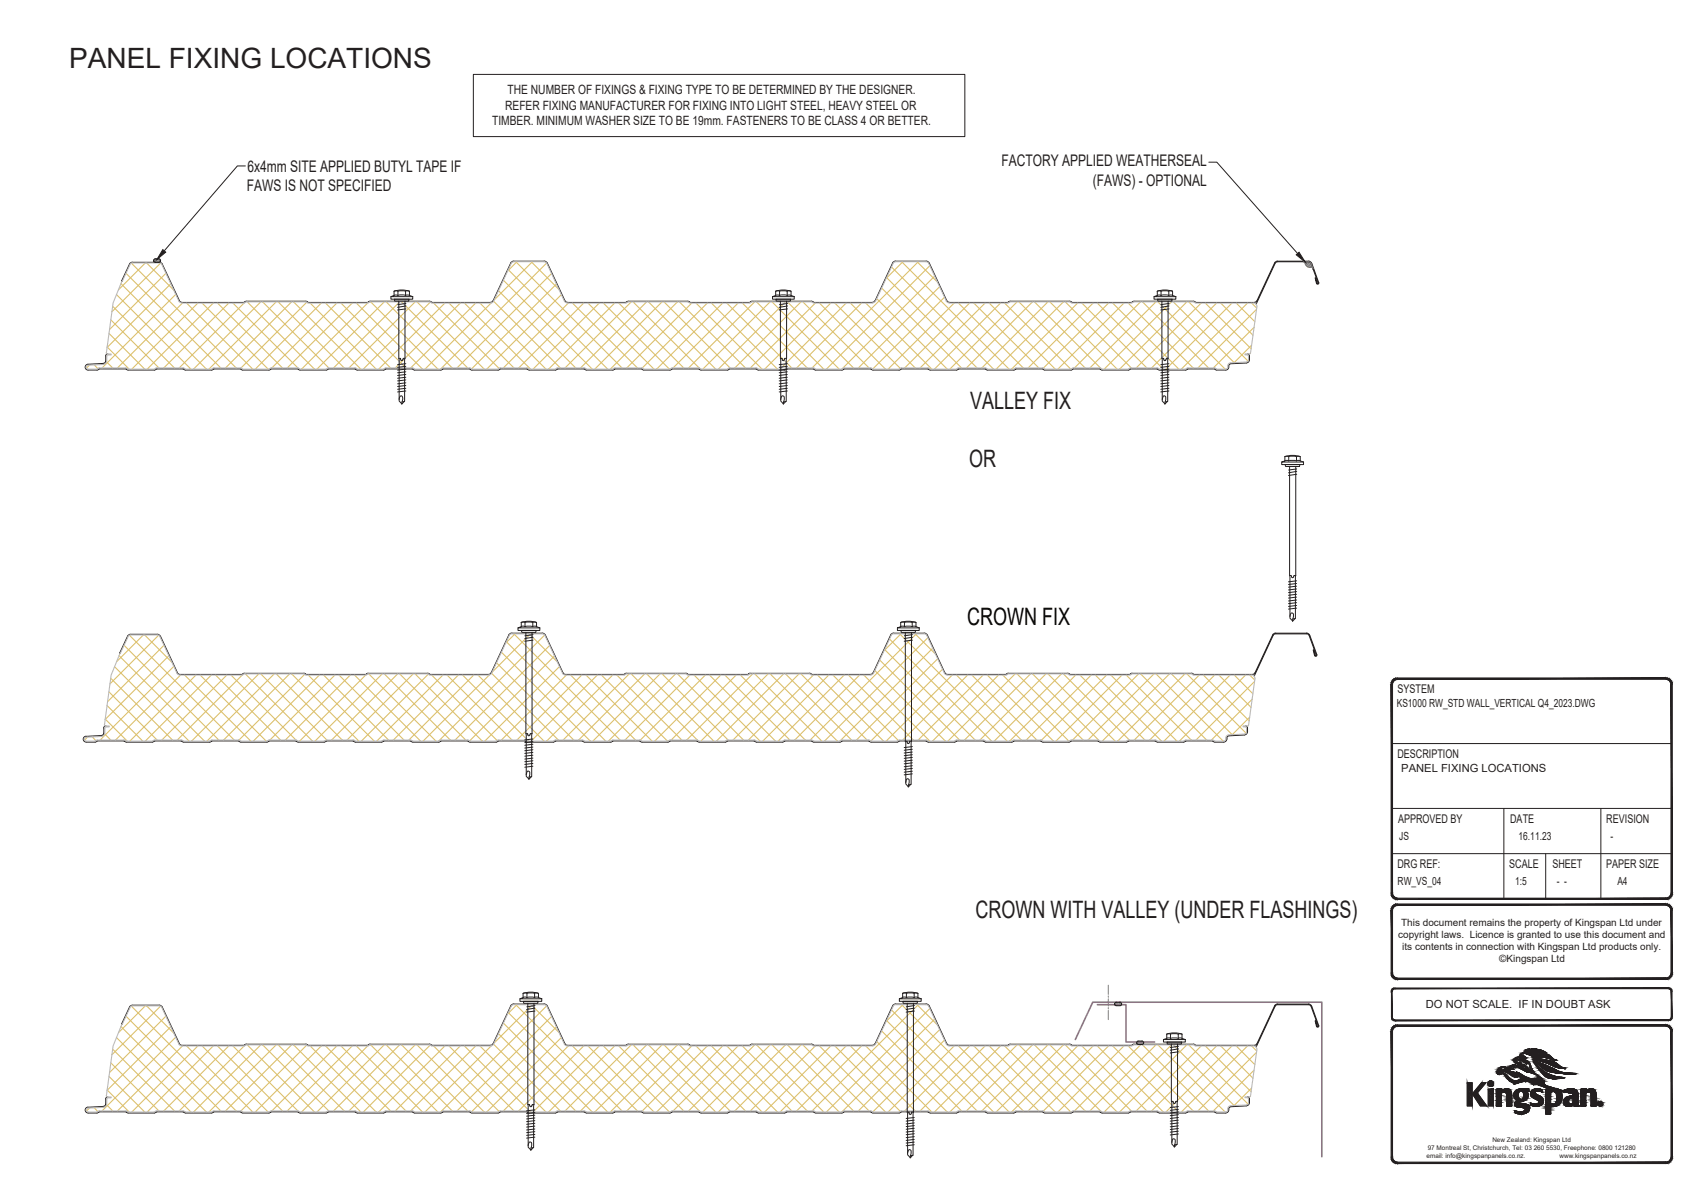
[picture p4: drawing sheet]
<svg xmlns="http://www.w3.org/2000/svg" width="297mm" height="210mm" viewBox="0 0 297 210" stroke-linecap="round" stroke-linejoin="round" font-family="sans-serif">
<defs><g id="words">
<text font-size="4.9" fill="#231f20" x="12.1" y="11.9">PANEL FIXING LOCATIONS</text>
<g font-size="4.2" fill="#231f20">
<text x="169.3" y="71.5">VALLEY FIX</text>
<text x="169.1" y="81.5">OR</text>
<text x="170.2" y="160.2">CROWN WITH VALLEY (UNDER FLASHINGS)</text>
</g>
<text font-size="4.2" fill="#040503" x="168.8" y="109.1">CROWN FIX</text>
<g font-size="2.8" fill="#231f20">
<text x="43.2" y="30">6x4mm SITE APPLIED BUTYL TAPE IF</text>
<text x="174.8" y="29">FACTORY APPLIED WEATHERSEAL</text>
<text x="43.1" y="33.4">FAWS IS NOT SPECIFIED</text>
<text x="190.7" y="32.4">(FAWS) - OPTIONAL</text>
</g>
<g font-size="2.2" fill="#231f20">
<text x="88.6" y="16.5">THE NUMBER OF FIXINGS &amp; FIXING TYPE TO BE DETERMINED BY THE DESIGNER.</text>
<text x="85.9" y="21.9">TIMBER. MINIMUM WASHER SIZE TO BE 19mm. FASTENERS TO BE CLASS 4 OR BETTER.</text>
<text x="88.2" y="19.2">REFER FIXING MANUFACTURER FOR FIXING INTO LIGHT STEEL, HEAVY STEEL OR</text>
</g>
<g font-size="2.1" fill="#231f20">
<text x="243.9" y="121">SYSTEM</text>
<text x="243.9" y="132.3">DESCRIPTION</text>
<text x="244" y="143.6">APPROVED BY</text>
<text x="263.6" y="143.6">DATE</text>
<text x="280.3" y="143.6">REVISION</text>
<text x="243.9" y="151.5">DRG REF:</text>
<text x="263.4" y="151.5">SCALE</text>
<text x="270.9" y="151.5">SHEET</text>
<text x="280.3" y="151.5">PAPER SIZE</text>
</g>
<g font-size="2" fill="#231f20">
<text x="243.8" y="123.5">KS1000 RW_STD WALL_VERTICAL Q4_2023.DWG</text>
<text x="244.6" y="134.8">PANEL FIXING LOCATIONS</text>
<text x="244.2" y="146.6">JS</text>
<text x="265" y="146.6">16.11.23</text>
<text x="281.1" y="146.6">-</text>
<text x="243.9" y="154.5">RW_VS_04</text>
<text x="264.4" y="154.5">1:5</text>
<text x="271.7" y="154.5">- -</text>
<text x="282.3" y="154.5">A4</text>
<text x="248.8" y="176">DO NOT SCALE. IF IN DOUBT ASK</text>
</g>
<g font-size="1.7" fill="#231f20">
<text x="244.5" y="161.7">This document remains the property of Kingspan Ltd under</text>
<text x="244" y="163.8">copyright laws. Licence is granted to use this document and</text>
<text x="244.7" y="165.8">its contents in connection with Kingspan Ltd products only.</text>
<text x="261.7" y="168">©Kingspan Ltd</text>
</g>
<g font-size="1.1" fill="#231f20">
<text x="249" y="202.1">email: info@kingspanpanels.co.nz.</text>
<text x="249.2" y="200.7">97 Montreal St, Christchurch, Tel: 03 260 5530, Freephone: 0800 121280</text>
<text x="260.4" y="199.4">New Zealand: Kingspan Ltd</text>
<text x="272.2" y="202.1">www.kingspanpanels.co.nz</text>
</g>
</g></defs>
<g fill="none" stroke="#69bd45" stroke-width=".19">
<path d="M227.5 45.7l.2 .1a.99 .99 0 0 0 1.1 .9M227.5 45.7h1.1l.2 .3M227.6 45.7h.1M227.9 45.7l-.2 .1M228.1 45.7l-.3 .3M228.4 45.7l-.5 .5M228.6 45.7l-.6 .7M228.8 45.9l-.7 .6M228.8 46l.3 .8-.3-.2M228.9 46.1l-.6 .5M228.9 46.3l-.4 .4M229 46.4l-.2 .3"/>
<path d="M229.1 46.7h-.1M229.1 46.8h.1"/>
</g>
<g fill="none" stroke="#231f20" stroke-width=".19">
<path d="M21.2 49l.1 .1M21.2 49l1.4-2.9 .3-.3h5.1l.3 .3 3 6.4M26.8 45.5h.1M27.1 45.2a.31 .31 0 0 0-.3 .3 .31 .31 0 0 0 .3 .3M27.1 45.2h.6a.31 .31 0 0 1 .3 .3 .31 .31 0 0 1-.3 .3M28 45.5h.1M31.3 52.5l.4 .3 11-.1M42.8 52.7h-.1M53.4 52.6l.2 .1M53.4 52.6h-10.4l-.2 .1M53.6 52.7h10.7M75.2 52.7l-.2-.1h-10.4l-.3 .1"/>
<path d="M86.1 52.5l-.5 .3-10.4-.1M95 45.6l.5 .3 3.1 6.6M95 45.6h-5.3l-.4 .1-3.2 6.8M98.6 52.5l.4 .3h10.2M109.4 52.7l-.2 .1M109.4 52.7h.1M120 52.6l.3 .1M120.1 52.6h-10.5l-.2 .1M120.3 52.7l.1 .1M131 52.7l-10.5 .1M141.9 52.7l-.3-.1h-10.4l-.2 .1M161.6 45.6l.6 .3 3 6.6 .3 .2 10.4 .1"/>
<path d="M161.6 45.6h-5.3l-.4 .1-3.2 6.8-.3 .2h-10.5M176 52.7l-.1 .1M186.9 52.7h10.7M187 52.7l-.3-.1h-10.4l-.3 .1M208.6 52.7l10.3 .1M208.6 52.7l-.3-.1h-10.4l-.3 .1M228.8 46l-.4-.3h-5.4l-.4 .1-3.4 7.3M228.8 46l1.3 3.4M229.8 49.4l.2 .2 .2-.2-1.3-3.4-.3-.4h-5.8l-.4 .3-3 6.6-.5 .3M229.9 49.5l-.3-1 .2 1M230.1 49.4l-.1 .1-.1-.1M15.3 63.6a.5 .5 0 0 0-.4 .5 .5 .5 0 0 0 .5 .5l1.8-.1"/>
<path d="M17.4 64.4l-.2 .1M17.4 64.4h4.6M18.1 63.4l-2.8 .2M18.8 61.8l-.3 .2v1l-.2 .4h-.2M21.9 64.4l.2 .1M22.1 64.5l.3 .1M27.4 64.4l-.5 .2h-4.5M27.4 64.4h4.5M31.9 64.4h.2M32.1 64.5h.1M32.1 64.5l.3 .1h4.5M37.4 64.4l-.5 .2"/>
<path d="M37.4 64.4h4.6M41.9 64.4l.2 .1M47.4 64.4l-.4 .2h-4.6l-.3-.1M47.4 64.4h4.5M57.4 64.4l-.5 .2h-4.5l-.5-.2M57.4 64.4h4.6M61.9 64.4l.4 .2h4.7M67.4 64.4l-.5 .2M67.4 64.4h4.5M71.9 64.4l.5 .2M77.4 64.4l-.5 .2h-4.5M77.4 64.4h4.6"/>
<path d="M81.9 64.4l.4 .2M87.3 64.4l-.4 .2h-4.5M87.4 64.4h4.5M91.9 64.4h.2M97.4 64.4l-.5 .2h-4.5l-.3-.1M97.4 64.4h4.5M101.9 64.4h.2M102.1 64.5h.1M102.1 64.5l.2 .1h4.7l.2-.1M107.2 64.5h.1M107.3 64.4h-.1M107.4 64.4h4.5"/>
<path d="M111.9 64.4l.5 .2h4.5l.3-.1M117.2 64.5h.1M117.4 64.4h-.2M117.4 64.4h4.5M121.9 64.4l.4 .2h4.6M127.2 64.5l-.3 .1M127.2 64.5h.1M127.3 64.4h-.1M127.4 64.4h4.5M131.9 64.4h.2M132.1 64.5l.3 .1h4.5M137.4 64.4l-.5 .2"/>
<path d="M137.4 64.4h4.5M147.3 64.4l-.4 .2h-4.6l-.4-.2M147.4 64.4h4.5M151.9 64.4h.2M157.4 64.4l-.5 .2h-4.5l-.3-.1M157.4 64.4h4.5M161.9 64.4h.2M167.2 64.5l-.3 .1h-4.6l-.2-.1M167.3 64.4h-.1M167.4 64.4h4.5M171.9 64.4l.4 .2h4.6l.3-.1M177.4 64.4l-.2 .1"/>
<path d="M177.4 64.4h4.5M181.9 64.4l.4 .2M187.1 64.5l-.2 .1h-4.5M187.2 64.5h.1M187.3 64.4h-.1M187.4 64.4h4.5M191.9 64.4l.4 .2h4.6M197.3 64.4l-.4 .2M197.4 64.4h4.5M201.9 64.4h.2M202.1 64.5h.1M202.1 64.5l.2 .1h4.6"/>
<path d="M207.3 64.4l-.4 .2M207.3 64.4h4.6M214.4 64.1v.2l-.5 .3h-1.6l-.4-.2M214.8 63.5a.45 .45 0 0 0-.4 .6M217.7 61.8l.3 .3M218 62.8l-.2 .5h-.3l-2.7 .2M218.1 62.1v.7M20.9 114l.1 .1M22.8 110.7l-.4 .2-.1 .2-1.4 2.9M22.8 110.7h4.7l.4 .2 3.1 6.5 .2 .3h11.1l.1-.1M42.6 117.5l-.2 .1M42.7 117.5h10.3"/>
<path d="M53 117.5l.3 .1M53.3 117.6l.1 .1h10.6M64 117.6v.1M64.2 117.5l-.2 .1M64.2 117.5h10.5M74.6 117.5l.3 .1M74.9 117.6l.1 .1h10.3M89.3 110.5l-.4 .2-.1 .2-3.1 6.5-.4 .3M89.3 110.5h5.3l.6 .4M95.2 110.9l3 6.5 .3 .3h10.4l.2-.1M109.3 117.5l-.2 .1M109.3 117.5h10.4"/>
<path d="M119.7 117.5l.2 .1M119.9 117.6l.1 .1M130.6 117.7h-10.6M130.7 117.6v.1M130.9 117.5l-.2 .1M130.9 117.5h10.4M141.3 117.5l.2 .1M152.4 117.4l-.5 .3h-10.2l-.2-.1M155.4 110.9l.6-.4h5.3l.4 .2 3.2 6.7 .3 .3h10.4l.2-.1M155.4 110.9l-3 6.5M176 117.5l-.3 .1M176 117.5h10.4"/>
<path d="M186.3 117.5l.3 .1M197.4 117.6l-.2 .1h-10.5l-.1-.1M197.6 117.5l-.3 .1M197.6 117.5h10.4M208 117.5l.2 .1M208.2 117.6l.2 .1M222.6 110.6l-.4 .3-3.3 7.1M222.7 110.6h5.3M228 110.6l.5 .4 1.2 3.3v.1h-.2M229.8 114.3l-.1 .2h-.2l-.3-1.1h.1l.2 1M229.8 114.3l-1.2-3.4-.3-.3-5.7-.1-.4 .2-.1 .2-3.1 6.5-.2 .3h-10.4M15 129.5h1.6"/>
<path d="M17.7 128.4l-2.7 .1a.5 .5 0 0 0-.5 .5 .5 .5 0 0 0 .5 .5M18.1 128v.2l-.4 .2M18.1 127.1v.9M18.5 126.7h-.2l-.2 .4M21.6 129.3l.2 .1M21.6 129.3h-4.6l-.4 .2M21.7 129.4l.3 .1M22 129.5h4.6M27 129.3l-.4 .2M27 129.3h4.6l.4 .2M32 129.5h4.6M36.8 129.4l-.2 .1"/>
<path d="M36.9 129.4h-.1M37 129.3l-.1 .1M37 129.3h4.6l.4 .2M42 129.5h4.6M46.8 129.4l-.2 .1M46.8 129.4l.2-.1h4.6l.4 .2M52 129.5h4.6M56.8 129.4l-.2 .1M56.8 129.4l.2-.1h4.6l.2 .1M61.8 129.4l.2 .1M62 129.5h4.6M71.7 129.4l-4.7-.1-.4 .2"/>
<path d="M71.8 129.4h.1M71.8 129.4l.2 .1M72 129.5h4.6M81.6 129.3l.2 .1M81.6 129.3h-4.6l-.4 .2M81.8 129.4l.2 .1M82 129.5h4.6M91.6 129.3l.4 .2M91.6 129.3h-4.6l-.4 .2M92 129.5h4.6M96.6 129.5l.4-.2h4.6l.4 .2M102 129.5h4.6"/>
<path d="M106.9 129.4l-.3 .1M107 129.3l-.1 .1M107 129.3h4.6l.4 .2M112 129.5h4.6M116.6 129.5l.4-.2h4.6l.4 .2M122 129.5h4.6M131.7 129.4l-4.7-.1-.4 .2M131.8 129.4h.1M131.8 129.4l.2 .1M132 129.5h4.6M137 129.3l-.4 .2M137 129.3l4.7 .1"/>
<path d="M141.7 129.4h.1M141.8 129.4l.2 .1M142 129.5h4.6M146.9 129.4l-.3 .1M151.6 129.3l.4 .2M151.6 129.3l-4.7 .1M152 129.5h4.6M156.8 129.4l-.2 .1M156.9 129.4h-.1M161.6 129.3l.4 .2M161.6 129.3l-4.7 .1M162 129.5h4.6"/>
<path d="M166.8 129.4l-.2 .1M166.9 129.4l4.7-.1 .4 .2M166.9 129.4h-.1M172 129.5h4.6M176.6 129.5l.4-.2h4.6l.4 .2M182 129.5h4.6M191.8 129.4l.2 .1M191.8 129.4l-.2-.1h-4.6l-.4 .2M192 129.5h4.6M197 129.3l-.4 .2M197 129.3l4.7 .1M201.7 129.4l.3 .1"/>
<path d="M202 129.5h4.6M207 129.3l-.4 .2M207 129.3h4.6l.4 .2M212 129.5h1.6M214.1 129l-.3 .4-.2 .1M214.1 128.8v.2M217.4 126.7l.3 .3M217.7 127v.7l-.2 .5-3 .2-.3 .2-.1 .2M21.2 178.8h.1M22.6 175.8l-1.4 3M28.3 175.8l3 6.4M28.3 175.8l-.5-.3h-4.7l-.5 .3"/>
<path d="M95 175.2l.5 .4 3.1 6.6M95 175.3l-5.3-.1-.4 .2-3.2 6.8M161.6 175.2l.6 .4 3 6.6M161.6 175.3l-5.3-.1-.4 .2-3.2 6.8M228.8 175.7l-.4-.3h-5.4l-.4 .1-3.4 7.3M228.8 175.7l1.3 3.4-.1 .1-.1-.1M229.9 179.1l-.3-1-.1 .1 .3 .9 .1 .2 .3-.2-1.3-3.5-.3-.3h-5.8l-.4 .3-3 6.6M15.3 193.3a.5 .5 0 0 0-.4 .5 .5 .5 0 0 0 .5 .5M15.4 194.3h1.5M17.2 194.2l-.3 .1M17.2 194.2l.2-.1h4.6l.1 .1M18.1 193.1l-2.8 .2"/>
<path d="M18.8 191.5l-.3 .1v1.1l-.2 .3-.2 .1M22.1 194.2l.3 .1M22.4 194.3h4.6M31.3 182.2l.4 .3 11-.1M32.1 194.1h-4.7l-.5 .2M32.1 194.1v.1M32.1 194.2l.3 .1M32.4 194.3h4.5M41.9 194.1l.2 .1M42 194.1h-4.6l-.5 .2M42.1 194.2l.3 .1M42.4 194.3h4.6"/>
<path d="M42.8 182.4h-.1M43 182.3h-.2M43 182.3h10.4M51.9 194.1l.5 .2M51.9 194.1h-4.5l-.5 .2M52.4 194.3h4.5M53.4 182.3h.2M53.6 182.4h.1M56.9 194.3l.5-.2h4.6l.3 .2M62.4 194.3h4.6M64.3 182.4h-10.7M64.4 182.4h-.1"/>
<path d="M64.6 182.3h-.2M64.6 182.3h10.4M66.9 194.3l.5-.2h4.5l.5 .2M72.4 194.3h4.5M75 182.3h.2M75.2 182.4h.1M76.9 194.3l.5-.2h4.6l.3 .2M82.4 194.3h4.6M86.1 182.2l-.5 .3-10.4-.1M92.1 194.1h-4.8l-.4 .2M92.1 194.1l.3 .2M92.4 194.3h4.5"/>
<path d="M97.4 194.1l-.5 .2M97.4 194.1h4.7M98.6 182.2l.4 .3h10.2M102.1 194.1v.1M102.1 194.2l.2 .1M102.4 194.3h4.6M107.2 194.2l-.3 .1M107.2 194.1v.1M109.4 182.4l-.2 .1M109.4 182.4h.1M109.6 182.3h-.2M109.7 182.3h10.4"/>
<path d="M111.9 194.1l.5 .2M111.9 194.1h-4.7M112.4 194.3h4.5M117.2 194.2l-.3 .1M117.2 194.1v.1M120 182.3h.3M120.3 182.4h.1M120.3 182.4l.1 .1M121.9 194.1l.4 .2M121.9 194.1h-4.7M122.4 194.3h4.5M127.2 194.2l-.3 .1"/>
<path d="M127.2 194.1v.1M131 182.4l-10.5 .1M131 182.4h.1M131.2 182.3h-.2M131.2 182.3h10.4M132.1 194.1h-4.9M132.1 194.1l.3 .2M132.4 194.3h4.5M136.9 194.3l.5-.2h4.5l.4 .2M141.6 182.3h.2M141.8 182.4h.1M142.4 194.3h4.5"/>
<path d="M152.1 194.1v.1M152.1 194.1h-4.8l-.4 .2M152.1 194.2h.2M152.3 194.3h4.6M152.7 182.2l-.4 .3-10.4-.1M157.4 194.1l-.5 .1M157.4 194.1h4.7M162.1 194.1l.2 .1M162.4 194.3h4.5M165.2 182.2l.5 .3h10.2M167.2 194.1l-.3 .1M167.3 194.1h-.1"/>
<path d="M167.4 194.1h4.5l.4 .1M172.3 194.3h4.6M176 182.4l-.1 .1M176.1 182.4h-.1M176.3 182.3h-.2M176.3 182.3h10.4M177.2 194.2h-.3M177.2 194.2l.2-.1h4.5l.4 .1M182.4 194.3h4.5M186.7 182.3h.2M186.9 182.4h.1M187.1 194.2h-.2"/>
<path d="M187.2 194.1h4.7l.4 .1M187.2 194.1v.1M192.3 194.3h4.6M197.6 182.4h-10.7M197.7 182.4h-.1M197.9 182.3h-.2M197.9 182.3h10.4M202.1 194.1h-4.8l-.4 .1M202.1 194.1v.1M202.1 194.2h.2M202.4 194.3h4.5M208.3 182.3h.2"/>
<path d="M208.5 182.4h.1M208.6 182.4l10.3 .1M211.9 194.1l.4 .1M211.9 194.1h-4.6l-.4 .1M212.3 194.3h1.6M214.4 193.6a.55 .55 0 0 1-.5 .6M214.8 193.2h-.2l-.2 .4M217.5 193l-2.7 .2M217.7 191.4l.3 .4M218 192.5l-.2 .4-.3 .1M218.1 191.8v.7M219.4 182.2l-.5 .3"/>
</g>
<g fill="none" stroke="#dcc06c" stroke-width=".19">
<path d="M19 58.2l6.3 6.2M19.3 55.8l8.4 8.4M19.7 53.5l10.7 10.7M20.3 51.4l13 13M21.1 49.5l14.9 14.9M22 47.7l16.5 16.5M22.9 45.9l18.3 18.3M25.4 45.9l-4.7 4.7M25.6 45.9l4.7 4.8M28 45.9l-8.5 8.5M29 47.7l-9.9 9.8M29.8 49.5l-11.1 11.2"/>
<path d="M30.7 51.4l-12.9 12.8M31.8 52.9l-11.3 11.3M32.6 52.9l11.5 11.5M34.5 52.9l-11.5 11.5M35.3 52.9l11.5 11.5M37.2 52.9l-11.5 11.5M38 52.9l11.3 11.3M39.9 52.9l-11.3 11.3M40.6 52.9l11.4 11.3M42.6 52.9l-11.3 11.3M43.1 52.7l11.8 11.7M45.5 52.7l-11.7 11.7"/>
<path d="M45.8 52.7l11.6 11.5M48.2 52.7l-11.7 11.7M48.5 52.7l11.6 11.5M50.9 52.7l-11.5 11.5M51.2 52.7l11.8 11.7M53.5 52.8l-11.5 11.4M54.1 52.9l11.6 11.5M56.1 52.9l-11.6 11.5M56.8 52.9l11.4 11.3M58.8 52.9l-11.4 11.3M59.5 52.9l11.3 11.3M61.5 52.9l-11.4 11.3"/>
<path d="M62.2 52.9l11.5 11.5M64.2 52.9l-11.6 11.5M64.7 52.7l11.7 11.7M67.1 52.7l-11.8 11.7M67.4 52.7l11.5 11.5M69.7 52.7l-11.5 11.5M70.1 52.7l11.5 11.5M72.5 52.7l-11.6 11.5M72.8 52.7l11.7 11.7M75.1 52.7l-11.7 11.7M75.7 52.9l11.4 11.4M77.6 52.9l-11.5 11.5"/>
<path d="M78.4 52.9l11.3 11.3M80.3 52.9l-11.3 11.3M81 52.9l11.6 11.5M83 52.9l-11.3 11.3M83.8 52.9l11.5 11.5M85.7 52.9l-11.5 11.5M86.1 52.6l11.7 11.6M87 50.7l13.5 13.5M87.9 48.9l15.5 15.5M88.7 47.1l17.4 17.3M90 45.7l18.6 18.5M90.2 45.7l-1.6 1.6"/>
<path d="M92.7 45.7l4.9 4.8M92.9 45.7l-6.6 6.7M95.4 45.9l-18.5 18.5M96.3 47.7l-16.5 16.5M97.1 49.6l-14.8 14.8M98 51.4l-13.1 13M99.2 52.9l-11.4 11.3M99.9 52.9l11.3 11.3M101.9 52.9l-11.4 11.3M102.6 52.9l11.5 11.5M104.6 52.9l-11.6 11.5M105.3 52.9l11.5 11.5"/>
<path d="M107.3 52.9l-11.6 11.5M108 52.9l11.3 11.3M110.2 52.7l-11.6 11.5M110.5 52.7l11.5 11.5M112.9 52.7l-11.6 11.5M113.2 52.7l11.7 11.7M115.5 52.7l-11.7 11.7M115.9 52.7l11.5 11.5M118.2 52.7l-11.7 11.7M118.6 52.7l11.5 11.5M120.7 52.9l-11.3 11.3M121.5 52.9l11.5 11.5"/>
<path d="M123.4 52.9l-11.3 11.3M124.2 52.9l11.5 11.5M126.1 52.9l-11.5 11.5M126.8 52.9l11.4 11.3M128.8 52.9l-11.3 11.3M129.6 52.9l11.3 11.3M131.7 52.7l-11.5 11.5M132 52.7l11.8 11.7M134.4 52.7l-11.7 11.7M134.7 52.7l11.8 11.7M137.1 52.7l-11.7 11.7M137.4 52.7l11.6 11.5"/>
<path d="M139.8 52.7l-11.6 11.5M140.1 52.7l11.6 11.5M142.3 52.9l-11.3 11.3M143 52.9l11.5 11.5M145 52.9l-11.6 11.5M145.7 52.9l11.4 11.4M147.7 52.9l-11.6 11.5M148.4 52.9l11.3 11.3M150.4 52.9l-11.4 11.3M151.1 52.9l11.5 11.5M153 52.1l12.3 12.3M153.9 50.3l13.9 13.9"/>
<path d="M154.7 48.4l15.8 15.8M155.6 46.6l17.8 17.8M157.4 45.7l18.7 18.7M157.6 45.7l-2.9 2.9M160.1 45.7l3.5 3.5M160.3 45.7l-18.6 18.5M162.3 46.4l-18.1 18M163.1 48.2l-16.2 16.2M164 50l-14.2 14.2M164.8 51.9l-12.5 12.5M166.5 52.9l-11.5 11.5M167.3 52.9l11.3 11.3"/>
<path d="M169.2 52.9l-11.3 11.3M170 52.9l11.3 11.3M171.9 52.9l-11.3 11.3M172.6 52.9l11.6 11.5M174.6 52.9l-11.5 11.5M175.3 52.9l11.6 11.5M177.5 52.7l-11.7 11.7M177.8 52.7l11.6 11.5M180.2 52.7l-11.5 11.5M180.5 52.7l11.6 11.6M182.9 52.7l-11.5 11.5M183.2 52.7l11.8 11.7"/>
<path d="M185.6 52.7l-11.8 11.7M185.9 52.7l11.5 11.5M188.1 52.9l-11.6 11.5M188.8 52.9l11.4 11.3M190.8 52.9l-11.4 11.3M191.5 52.9l11.5 11.5M193.5 52.9l-11.4 11.4M194.2 52.9l11.5 11.5M196.2 52.9l-11.6 11.5M196.9 52.9l11.3 11.3M199.1 52.7l-11.6 11.5M199.4 52.7l11.5 11.5"/>
<path d="M201.7 52.7l-11.5 11.5M202.1 52.7l11.7 11.7M204.5 52.7l-11.8 11.7M204.8 52.7l10.6 10.6M207.1 52.7l-11.7 11.7M207.5 52.7l10.3 10.3M209.6 52.9l-11.3 11.3M210.4 52.9l8 8M212.3 52.9l-11.3 11.3M213 52.9l5.7 5.6M215 52.9l-11.5 11.5M215.8 52.9l3.2 3.2"/>
<path d="M217.7 52.9l-11.5 11.5M218.4 52.9l.9 .9M218.9 57.1l-7.1 7.1M219.3 54l-10.2 10.2M15.6 63.7l-.5 .6M16.4 63.7l.7 .6M18.6 63.2l1.1 1M18.7 60.6l3.9 3.8M218.4 60.2l-3 3.1M19.3 118.4l10.8 10.8M20 116.4l13 13M20.8 114.4l14.9 15"/>
<path d="M21.6 112.6l16.6 16.6M22.6 110.9l18.3 18.3M25 110.8l-4.7 4.7M25.2 110.8l4.8 4.8M27.7 110.9l-8.5 8.5M28.6 112.6l-9.8 9.9M29.5 114.5l-11.2 11.1M30.3 116.3l-12.8 12.9M31.5 117.8l-11.3 11.4M32.2 117.8l11.6 11.6M34.2 117.8l-11.5 11.6M34.9 117.8l11.6 11.6"/>
<path d="M36.9 117.8l-11.6 11.6M37.6 117.8l11.4 11.4M39.6 117.8l-11.4 11.4M40.3 117.8l11.4 11.4M42.3 117.8l-11.4 11.4M42.8 117.6l11.8 11.8M45.2 117.6l-11.8 11.8M45.5 117.6l11.5 11.6M47.9 117.6l-11.8 11.8M48.2 117.6l11.5 11.6M50.6 117.6l-11.6 11.6M50.9 117.6l11.7 11.8"/>
<path d="M53.2 117.7l-11.5 11.5M53.8 117.8l11.5 11.6M55.7 117.8l-11.5 11.6M56.5 117.8l11.3 11.4M58.4 117.8l-11.3 11.4M59.2 117.8l11.3 11.4M61.1 117.8l-11.3 11.4M61.9 117.8l11.5 11.6M63.8 117.8l-11.5 11.6M64.4 117.6l11.7 11.8M66.7 117.6l-11.7 11.8M67.1 117.6l11.5 11.6"/>
<path d="M69.4 117.6l-11.5 11.6M69.7 117.6l11.6 11.6M72.1 117.6l-11.5 11.6M72.4 117.6l11.8 11.8M74.8 117.7l-11.7 11.7M75.3 117.8l11.5 11.5M77.3 117.8l-11.6 11.6M78 117.8l11.4 11.4M80 117.8l-11.4 11.4M80.7 117.8l11.6 11.6M82.7 117.8l-11.3 11.4M83.4 117.8l11.6 11.6"/>
<path d="M85.4 117.8l-11.6 11.6M85.8 117.5l11.6 11.7M86.7 115.7l13.4 13.5M87.5 113.9l15.5 15.5M88.4 112l17.3 17.4M89.7 110.6l18.5 18.6M89.9 110.6l-1.6 1.6M92.4 110.6l4.8 4.9M92.6 110.6l-6.7 6.7M95.1 110.8l-18.6 18.6M95.9 112.7l-16.5 16.5M96.8 114.5l-14.9 14.8"/>
<path d="M97.6 116.3l-13 13.1M98.8 117.8l-11.3 11.4M99.6 117.8l11.3 11.4M101.5 117.8l-11.3 11.4M102.3 117.8l11.5 11.6M104.2 117.8l-11.5 11.6M105 117.8l11.5 11.6M106.9 117.8l-11.5 11.6M107.7 117.8l11.3 11.4M109.8 117.6l-11.5 11.6M110.1 117.6l11.6 11.6M112.5 117.6l-11.5 11.6"/>
<path d="M112.9 117.6l11.7 11.8M115.2 117.6l-11.7 11.8M115.5 117.6l11.6 11.6M117.9 117.6l-11.7 11.8M118.2 117.6l11.6 11.6M120.4 117.8l-11.3 11.4M121.1 117.8l11.6 11.6M123.1 117.8l-11.4 11.4M123.8 117.8l11.6 11.6M125.8 117.8l-11.5 11.6M126.5 117.8l11.4 11.4M128.5 117.8l-11.4 11.4"/>
<path d="M129.2 117.8l11.3 11.4M131.4 117.6l-11.6 11.6M131.7 117.6l11.7 11.8M134.1 117.6l-11.8 11.8M134.4 117.6l11.7 11.8M136.8 117.6l-11.8 11.8M137.1 117.6l11.5 11.6M139.5 117.6l-11.6 11.6M139.8 117.6l11.5 11.6M142 117.8l-11.4 11.4M142.7 117.8l11.5 11.6M144.6 117.8l-11.5 11.6"/>
<path d="M145.4 117.8l11.4 11.5M147.3 117.8l-11.5 11.6M148.1 117.8l11.3 11.4M150 117.8l-11.3 11.4M150.8 117.8l11.5 11.6M152.7 117l12.3 12.4M153.5 115.2l14 14M154.4 113.4l15.8 15.8M155.2 111.5l17.9 17.9M157 110.6l18.8 18.8M157.2 110.6l-2.9 3M159.7 110.6l3.6 3.6"/>
<path d="M159.9 110.6l-18.5 18.6M161.9 111.3l-18 18.1M162.8 113.2l-16.2 16.2M163.6 115l-14.1 14.2M164.5 116.8l-12.5 12.6M166.2 117.8l-11.5 11.6M166.9 117.8l11.4 11.4M168.9 117.8l-11.3 11.4M169.6 117.8l11.4 11.4M171.6 117.8l-11.4 11.4M172.3 117.8l11.6 11.6M174.3 117.8l-11.6 11.6"/>
<path d="M175 117.8l11.5 11.6M177.2 117.6l-11.8 11.8M177.5 117.6l11.5 11.6M179.9 117.6l-11.6 11.6M180.2 117.6l11.6 11.6M182.5 117.6l-11.5 11.6M182.9 117.6l11.7 11.8M185.3 117.6l-11.8 11.8M185.6 117.6l11.5 11.6M187.7 117.8l-11.5 11.6M188.5 117.8l11.3 11.4M190.4 117.8l-11.3 11.4"/>
<path d="M191.2 117.8l11.5 11.6M193.1 117.8l-11.3 11.4M193.9 117.8l11.5 11.6M195.8 117.8l-11.5 11.6M196.6 117.8l11.3 11.4M198.7 117.6l-11.5 11.6M199.1 117.6l11.5 11.6M201.4 117.6l-11.5 11.6M201.7 117.6l11.8 11.8M204.1 117.6l-11.7 11.8M204.4 117.6l10.7 10.6 3-3M206.8 117.6l-11.7 11.8"/>
<path d="M207.1 117.6l10.4 10.4M209.3 117.8l-11.3 11.4M210 117.8l8 8M212 117.8l-11.4 11.4M212.7 117.8l5.6 5.7M214.7 117.8l-11.6 11.6M215.4 117.8l3.3 3.3M217.4 117.8l-11.6 11.6M218.1 117.8l.9 .9M218.9 119l-10.2 10.2M15.3 128.7l-.6 .5M16.1 128.6l.7 .7"/>
<path d="M18.3 128.1l1 1.1M18.4 125.5l3.8 3.9M18.7 123.1l6.2 6.3M19 120.8l8.4 8.4M218.5 122.1l-7.1 7.1M21.1 179.2l14.9 14.9M22 177.4l16.5 16.5M22.9 175.6l18.3 18.3M25.4 175.6l-4.7 4.7M25.6 175.6l4.7 4.7M28 175.6l-8.5 8.5M29 177.4l-9.9 9.8"/>
<path d="M29.8 179.2l-11.1 11.1M87.9 178.6l15.5 15.5M88.7 176.7l17.4 17.4M90 175.4l18.6 18.5M90.2 175.4l-1.6 1.6M92.7 175.4l4.9 4.8M92.9 175.4l-6.6 6.6M95.4 175.6l-18.5 18.5M96.3 177.4l-16.5 16.5M97.1 179.2l-14.8 14.9M153.9 179.9l13.9 14M154.7 178.1l15.8 15.8"/>
<path d="M155.6 176.3l17.8 17.8M157.4 175.4l18.7 18.7M157.6 175.4l-2.9 2.9M160.1 175.4l3.5 3.5M160.3 175.4l-18.6 18.5M162.3 176l-18.1 18.1M163.1 177.9l-16.2 16.2M164 179.7l-14.2 14.2M15.6 193.4l-.5 .5M16.4 193.4l.7 .6M18.6 192.9l1.1 1M18.7 190.2l3.9 3.9"/>
<path d="M19 187.9l6.3 6.2M19.3 185.5l8.4 8.4M19.7 183.1l10.7 10.8M20.3 181.1l13 13M30.7 181l-12.9 12.9M31.8 182.6l-11.3 11.3M32.6 182.6l11.5 11.5M34.5 182.6l-11.5 11.5M35.3 182.6l11.5 11.5M37.2 182.6l-11.5 11.5M38 182.6l11.3 11.3M39.9 182.6l-11.3 11.3"/>
<path d="M40.6 182.6l11.4 11.3M42.6 182.6l-11.3 11.3M43.1 182.4l11.8 11.7M45.5 182.4l-11.7 11.7M45.8 182.4l11.6 11.5M48.2 182.4l-11.7 11.7M48.5 182.4l11.6 11.5M50.9 182.4l-11.5 11.5M51.2 182.4l11.8 11.7M53.5 182.4l-11.5 11.5M54.1 182.6l11.6 11.5M56.1 182.6l-11.6 11.5"/>
<path d="M56.8 182.6l11.4 11.3M58.8 182.6l-11.4 11.3M59.5 182.6l11.3 11.3M61.5 182.6l-11.4 11.3M62.2 182.6l11.5 11.5M64.2 182.6l-11.6 11.5M64.7 182.4l11.7 11.7M67.1 182.4l-11.8 11.7M67.4 182.4l11.5 11.5M69.7 182.4l-11.5 11.5M70.1 182.4l11.5 11.5M72.5 182.4l-11.6 11.5"/>
<path d="M72.8 182.4l11.7 11.7M75.1 182.4l-11.7 11.7M75.7 182.6l11.4 11.4M77.6 182.6l-11.5 11.5M78.4 182.6l11.3 11.3M80.3 182.6l-11.3 11.3M81 182.6l11.6 11.5M83 182.6l-11.3 11.3M83.8 182.6l11.5 11.5M85.7 182.6l-11.5 11.5M86.1 182.3l11.7 11.6M87 180.4l13.5 13.5"/>
<path d="M98 181.1l-13.1 13M99.2 182.6l-11.4 11.3M99.9 182.6l11.3 11.3M101.9 182.6l-11.4 11.3M102.6 182.6l11.5 11.5M104.6 182.6l-11.6 11.5M105.3 182.6l11.5 11.5M107.3 182.6l-11.6 11.5M108 182.6l11.3 11.3M110.2 182.4l-11.6 11.5M110.5 182.4l11.5 11.5M112.9 182.4l-11.6 11.5"/>
<path d="M113.2 182.4l11.7 11.7M115.5 182.4l-11.7 11.7M115.9 182.4l11.5 11.5M118.2 182.4l-11.7 11.7M118.6 182.4l11.5 11.5M120.7 182.6l-11.3 11.3M121.5 182.6l11.5 11.5M123.4 182.6l-11.3 11.3M124.2 182.6l11.5 11.5M126.1 182.6l-11.5 11.5M126.8 182.6l11.4 11.3M128.8 182.6l-11.3 11.3"/>
<path d="M129.6 182.6l11.3 11.3M131.7 182.4l-11.5 11.5M132 182.4l11.8 11.7M134.4 182.4l-11.7 11.7M134.7 182.4l11.8 11.7M137.1 182.4l-11.7 11.7M137.4 182.4l11.6 11.5M139.8 182.4l-11.6 11.5M140.1 182.4l11.6 11.5M142.3 182.6l-11.3 11.3M143 182.6l11.5 11.5M145 182.6l-11.6 11.5"/>
<path d="M145.7 182.6l11.4 11.4M147.7 182.6l-11.6 11.5M148.4 182.6l11.3 11.3M150.4 182.6l-11.4 11.3M151.1 182.6l11.5 11.5M153 181.8l12.3 12.3M164.8 181.6l-12.5 12.5M166.5 182.6l-11.5 11.5M167.3 182.6l11.3 11.3M169.2 182.6l-11.3 11.3M170 182.6l11.3 11.3M171.9 182.6l-11.3 11.3"/>
<path d="M172.6 182.6l11.6 11.5M174.6 182.6l-11.5 11.5M175.3 182.6l11.6 11.5M177.5 182.4l-11.7 11.7M177.8 182.4l11.6 11.5M180.2 182.4l-11.5 11.5M180.5 182.4l11.6 11.6M182.9 182.4l-11.5 11.5M183.2 182.4l11.8 11.7M185.6 182.4l-11.8 11.7M185.9 182.4l11.5 11.5M188.1 182.6l-11.6 11.5"/>
<path d="M188.8 182.6l11.4 11.3M190.8 182.6l-11.4 11.3M191.5 182.6l11.5 11.5M193.5 182.6l-11.4 11.3M194.2 182.6l11.5 11.5M196.2 182.6l-11.6 11.5M196.9 182.6l11.3 11.3M199.1 182.4l-11.6 11.5M199.4 182.4l11.5 11.5M201.7 182.4l-11.5 11.5M202.1 182.4l11.7 11.7M204.5 182.4l-11.8 11.7"/>
<path d="M204.8 182.4l10.6 10.6M207.1 182.4l-11.7 11.7M207.5 182.4l10.3 10.3M209.6 182.6l-11.3 11.3M210.4 182.6l8 8M212.3 182.6l-11.3 11.3M213 182.6l5.7 5.6M215 182.6l-11.5 11.5M215.8 182.6l3.2 3.2M217.7 182.6l-11.5 11.5M218.4 189.9l-3 3.1M218.4 182.6l.9 .8"/>
<path d="M218.9 186.8l-7.1 7.1M219.3 183.7l-10.2 10.2"/>
</g>
<g fill="none" stroke="#bababa" stroke-width=".19">
<path d="M21.3 49.1l-1.6 3.8-1.1 8.6M21.3 49.1h.1M23.1 45.9l-.4 .3-1.4 2.9M23.1 45.9h4.7M27.8 45.9l.4 .3 3 6.3 .3 .3 11.1 .1 .4-.2h10.4M53.4 52.7l.4 .2h10.4l.4-.2h10.5M86.1 52.6l-.4 .3h-10.3l-.3-.1M95 45.7l.4 .3 3.1 6.5 .3 .3 10.4 .1M95 45.7h-5.3l-.4 .1-3.2 6.8M109.4 52.8l-.2 .1M120 52.7h.2M120.1 52.7h-10.5l-.2 .1"/>
<path d="M120.2 52.8l.2 .1M141.8 52.7h-10.6l-.4 .2h-10.3M141.8 52.8h.1M155.9 46l-3.1 6.5-.3 .3-10.5 .1-.2-.1M161.6 45.7l.5 .3 3 6.5 .4 .3 10.4 .1M161.6 45.7h-5.3l-.4 .3M208.5 52.8l.2 .1h10.2l.3 .1 .1 .4M208.5 52.8l-.2-.1h-10.4l-.4 .2h-10.4l-.4-.2h-10.4l-.4 .2M219.4 53.5l-1.2 8.1-.1 .2h-.8v.1h.4l.2 .2M17 64.4h-.1M17.4 64.2l-.3 .2M17.4 64.2h4.6"/>
<path d="M18.1 63.6l-2.8 .1a.35 .35 0 0 0-.3 .4 .35 .35 0 0 0 .4 .3h1.5M18.6 61.5l.1 .3h.7v.2h-.6M18.8 61.9l-.1 .1a1.78 1.78 0 0 1-.3 1.5l-.3 .1M21.9 64.2l.4 .2M22.2 64.4h.2M22.4 64.4h4.6M27.1 64.4h-.2M27.1 64.3v.1M27.4 64.2l-.3 .1M27.4 64.2h4.5M31.9 64.2l.3 .2M32.2 64.4h.2"/>
<path d="M32.4 64.4h4.5M37 64.4h-.1M37.1 64.3v.1M37.4 64.2l-.3 .1M37.4 64.2h4.6M41.9 64.2l.3 .1M42.2 64.3l.1 .1M42.2 64.4h.2M42.4 64.4h4.6M47.1 64.4h-.2M47.4 64.2l-.3 .2M47.4 64.2h4.5"/>
<path d="M51.9 64.2l.3 .2M52.2 64.4h.2M52.4 64.4h4.5M57 64.4h-.1M57.4 64.2l-.3 .2M57.4 64.2h4.6M61.9 64.2l.4 .2M62.2 64.4h.1M62.4 64.4h4.6M67.1 64.4h-.2M67.4 64.2l-.3 .2M67.4 64.2h4.5"/>
<path d="M71.9 64.2l.3 .2M72.2 64.4h.2M72.4 64.4h4.5M77 64.4h-.1M77.4 64.2l-.3 .2M77.4 64.2h4.6M81.9 64.2l.4 .2M82.2 64.4h.1M82.4 64.4h4.6M87.1 64.4h-.2M87.3 64.2l-.2 .2M87.4 64.2h4.5"/>
<path d="M91.9 64.2l.3 .2M92.2 64.4h.2M92.4 64.4h4.5M97 64.4h-.1M97.1 64.3v.1M97.4 64.2l-.3 .1M97.4 64.2h4.5M101.9 64.2l.4 .2M102.2 64.4h.1M102.4 64.4h4.6M107.1 64.4h-.2M107.1 64.3v.1"/>
<path d="M107.3 64.2l-.2 .1M107.4 64.2h4.5M111.9 64.2l.3 .2M112.2 64.4h.2M112.4 64.4h4.5M117 64.4h-.1M117.4 64.2l-.3 .2M117.4 64.2h4.5M121.9 64.2l.3 .1M122.2 64.3l.1 .1M122.2 64.4h.1M122.4 64.4h4.6"/>
<path d="M127.1 64.4h-.2M127.3 64.2l-.2 .2M127.4 64.2h4.5M131.9 64.2l.3 .2M132.2 64.4h.2M132.4 64.4h4.5M137 64.4h-.1M137.4 64.2l-.3 .2M137.4 64.2h4.5M141.9 64.2l.3 .2M142.2 64.4h.1M142.4 64.4h4.5"/>
<path d="M147.1 64.4h-.2M147.3 64.2l-.2 .2M147.4 64.2h4.5M151.9 64.2l.3 .2M152.2 64.4h.2M152.4 64.4h4.5M157 64.4h-.1M157.1 64.3v.1M157.4 64.2l-.3 .1M157.4 64.2h4.5M161.9 64.2l.3 .2M162.2 64.4h.1"/>
<path d="M162.4 64.4h4.5M167 64.4h-.1M167.1 64.3v.1M167.3 64.2l-.2 .1M167.4 64.2h4.5M171.9 64.2l.3 .2M172.2 64.4h.1M172.3 64.4h4.6M177 64.4h-.1M177.4 64.2l-.4 .2M177.4 64.2h4.5M181.9 64.2l.3 .2"/>
<path d="M182.2 64.4h.1M182.4 64.4h4.5M187 64.4h-.1M187.3 64.2l-.2 .2M187.4 64.2h4.5M191.9 64.2l.3 .2M192.2 64.4h.1M192.3 64.4h4.6M197 64.4h-.1M197.1 64.3l-.1 .1M197.3 64.2l-.2 .1M197.4 64.2h4.5"/>
<path d="M201.9 64.2l.3 .2M202.2 64.4h.1M202.4 64.4h4.5M207 64.4h-.1M207.1 64.3v.1M207.3 64.2l-.2 .1M207.3 64.2h4.6M211.9 64.2l.3 .2M212.2 64.4h.1M214.3 64.1l-.1 .2-.3 .1h-1.6M214.8 63.3a.58 .58 0 0 0-.5 .8M217.9 62.1v.7l-.2 .3-2.9 .2"/>
<path d="M22.4 111.1l-1.5 2.9-1.5 3.8-1.2 8.7 .1 .2h.8v.2h-.6l-.2 .2M22.8 110.8l-.5 .3M22.8 110.8h4.7l.3 .2 3.1 6.5M30.9 117.5l.5 .3h10.9l.3-.2M42.7 117.6h10.3l.4 .2h10.4l.3-.1M64.1 117.7l10.6-.1 .3 .2h10.3M89.3 110.6l-.4 .3-3.1 6.6-.5 .3M89.3 110.6h5.3M94.6 110.6l.5 .3M95.1 110.9l3.1 6.6M98.1 117.5l.6 .3h10.2l.4-.2M109.3 117.6h10.4l.4 .2h10.4l.4-.2h10.4"/>
<path d="M152.5 117.5l-.6 .3h-10.2l-.4-.2M156 110.6l-.5 .3-3 6.6M156 110.6h5.3M161.3 110.6l.4 .3 3.1 6.6 .3 .3h10.5l.4-.2 10.5 .1M186.5 117.7h.1M186.5 117.7l.2 .1h10.5l.4-.2h10.4l.2 .1M208.1 117.7l.3 .1M208.4 117.8h10M218.4 117.8l.4 .2 .2 .4-1.1 8.1-.1 .2h-.9v.2h.5l.1 .1M15 129.4h1.6M16.7 129.3h-.1M17 129.2l-.3 .1"/>
<path d="M17 129.2h4.6M18.3 127.1v.9l-.3 .5-3 .2a.35 .35 0 0 0-.3 .3 .35 .35 0 0 0 .3 .4M21.6 129.2l.3 .1M21.9 129.3h.1M22 129.4h4.6M26.7 129.3h-.1M26.8 129.3h-.1M27 129.2l-.2 .1M27 129.2h4.6M31.6 129.2l.3 .1M31.9 129.3h.1M32 129.4h4.6"/>
<path d="M36.8 129.3h-.1M37 129.2l-.4 .1M37 129.2h4.6M41.6 129.2l.3 .1M41.9 129.3h.1M42 129.4h4.6M46.7 129.3h-.1M47 129.2l-.3 .1M47 129.2h4.6M51.6 129.2l.3 .1M51.9 129.3h.1M52 129.4h4.6"/>
<path d="M56.7 129.3h-.1M57 129.2l-.3 .1M57 129.2h4.6M61.6 129.2l.3 .1M61.9 129.3h.1M62 129.4h4.6M66.7 129.3h-.1M66.8 129.3h-.1M67 129.2l-.2 .1M67 129.2h4.6M71.6 129.2l.3 .1M71.9 129.3h.1"/>
<path d="M72 129.4h4.6M76.7 129.3h-.1M76.8 129.3h-.1M77 129.2l-.2 .1M77 129.2h4.6M81.6 129.2l.3 .1M81.9 129.3h.1M82 129.4h4.6M86.7 129.3h-.1M87 129.2l-.3 .1M87 129.2h4.6M91.6 129.2l.3 .1"/>
<path d="M91.9 129.3h.1M92 129.4h4.6M96.7 129.3h-.1M97 129.2l-.3 .1M97 129.2h4.6M101.6 129.2l.3 .1M101.9 129.3h.1M102 129.4h4.6M106.8 129.3h-.1M107 129.2l-.4 .1M107 129.2h4.6M111.6 129.2l.3 .1"/>
<path d="M111.9 129.3h.1M112 129.4h4.6M116.7 129.3h-.1M117 129.2l-.3 .1M117 129.2h4.6M121.6 129.2l.3 .1M121.9 129.3h.1M122 129.4h4.6M126.7 129.3h-.1M127 129.2l-.3 .1M127 129.2h4.6M131.6 129.2l.3 .1"/>
<path d="M131.9 129.3h.1M132 129.4h4.6M136.7 129.3h-.1M136.8 129.3h-.1M137 129.2l-.2 .1M137 129.2h4.6M141.6 129.2l.3 .1M141.9 129.3h.1M142 129.4h4.6M146.8 129.3h-.1M147 129.2l-.4 .1M147 129.2h4.6"/>
<path d="M151.6 129.2l.3 .1M151.9 129.3h.1M152 129.4h4.6M156.7 129.3h-.1M157 129.2l-.3 .1M157 129.2h4.6M161.6 129.2l.3 .1M161.9 129.3h.1M162 129.4h4.6M166.7 129.3h-.1M167 129.2l-.3 .1M167 129.2h4.6"/>
<path d="M171.6 129.2l.3 .1M171.9 129.3h.1M172 129.4h4.6M176.7 129.3h-.1M177 129.2l-.3 .1M177 129.2h4.6M181.6 129.2l.3 .1M181.9 129.3h.1M182 129.4h4.6M186.7 129.3h-.1M187 129.2l-.3 .1M187 129.2h4.6"/>
<path d="M191.6 129.2l.3 .1M191.9 129.3h.1M192 129.4h4.6M196.7 129.3h-.1M196.8 129.3h-.1M197 129.2l-.3 .1M197 129.2h4.6M201.6 129.2l.3 .1M201.9 129.3h.1M202 129.4h4.6M206.7 129.3h-.1M206.8 129.3h-.1"/>
<path d="M207 129.2l-.3 .1M207 129.2h4.6M211.6 129.2l.3 .1M211.9 129.3h.1M214 129l-.1 .2-.3 .2h-1.6M214 128.8v.2M214.5 128.3h-.3l-.3 .5M217.2 128.1l-2.7 .2M217.5 127v.9l-.3 .2M22.7 175.9l-1.4 2.9-1.6 3.8-1.1 8.6M28.2 175.8l-.4-.2h-4.7l-.4 .2M28.2 175.9l3 6.3"/>
<path d="M95 175.4l.4 .2 3.1 6.6M95 175.4h-5.3l-.4 .1-3.2 6.8M155.9 175.6l-3.1 6.6M161.6 175.4l.5 .2 3 6.6M161.6 175.4h-5.3l-.4 .2M17 194l-.1 .1M17.1 194l4.8-.1 .3 .1M17.1 194v.1M18.1 193.3l-2.8 .1a.35 .35 0 0 0-.3 .4 .35 .35 0 0 0 .4 .3h1.5M18.6 191.2l.1 .2 .7 .1v.1h-.6M18.8 191.6l-.1 .1a1.78 1.78 0 0 1-.3 1.5l-.3 .1M22.2 194l.1 .1"/>
<path d="M22.2 194l.2 .1M22.4 194.1h4.6M27.1 194l-.2 .1M27.1 194l4.8-.1 .3 .1M27.1 194v.1M31.2 182.2l.5 .4h10.9l.4-.2h10.4M32.2 194v.1M32.2 194l.2 .1M32.4 194.1h4.5M37 194l-.1 .1M37.1 194v.1M41.9 193.9l.3 .1"/>
<path d="M42 193.9h-4.6l-.3 .1M42.3 194.1h.1M42.4 194.1h4.6M47.1 194l-.2 .1M47.1 194v.1M51.9 193.9l.3 .1M51.9 193.9h-4.5l-.3 .1M52.2 194v.1M52.2 194l.2 .1M52.4 194.1h4.5M53.4 182.4l.4 .2h10.4l.4-.2h10.5M57 194l-.1 .1"/>
<path d="M57.1 194l4.8-.1 .3 .1M57.1 194v.1M62.3 194.1h.1M62.4 194.1h4.6M67.1 194l-.2 .1M67.1 194l4.8-.1 .3 .1M67.1 194v.1M72.2 194v.1M72.2 194l.2 .1M72.4 194.1h4.5M77 194l-.1 .1M77.1 194l4.8-.1 .3 .1"/>
<path d="M77.1 194v.1M82.2 194l.1 .1M82.4 194.1h4.6M86.1 182.3l-.4 .3h-10.3l-.3-.2M87.1 194l-.2 .1M87.1 194l4.8-.1 .3 .1M87.1 194v.1M92.2 194v.1M92.2 194l.2 .1M92.4 194.1h4.5M97 194l-.1 .1M97.1 194v.1"/>
<path d="M97.4 193.9l-.3 .1M97.4 193.9h4.5l.3 .1M98.5 182.2l.5 .4h10.2M102.2 194l.1 .1M102.4 194.1h4.6M107.1 194l-.2 .1M107.1 194l4.8-.1 .3 .1M107.1 194v.1M109.4 182.5l-.2 .1M112.2 194v.1M112.2 194l.2 .1M112.4 194.1h4.5"/>
<path d="M117 194l-.1 .1M117.1 194v.1M120 182.4h.2M120.1 182.4h-10.5l-.2 .1M120.2 182.4l.2 .2M121.9 193.9l.3 .1M121.9 193.9h-4.5l-.3 .1M122.2 194l.1 .1M122.4 194.1h4.6M127.1 194l-.2 .1M127.1 194l4.8-.1 .3 .1M127.1 194v.1"/>
<path d="M132.2 194v.1M132.2 194l.2 .1M132.4 194.1h4.5M137 194l-.1 .1M137.1 194l4.8-.1 .3 .1M137.1 194v.1M141.8 182.4h-10.6l-.4 .2h-10.3M141.8 182.4v.1M142.2 194v.1M142.2 194l.1 .1M142.4 194.1h4.5M147.1 194l-.2 .1"/>
<path d="M147.1 194l4.8-.1 .3 .1M147.1 194v.1M152.2 194v.1M152.2 194l.1 .1M152.3 194.1h4.6M152.8 182.2l-.5 .4h-10.3l-.2-.1M157 194l-.1 .1M157.1 194v.1M157.4 193.9l-.3 .1M157.4 193.9h4.5l.3 .1M162.2 194v.1M162.2 194l.1 .1"/>
<path d="M162.4 194.1h4.5M165.1 182.2l.6 .4h10.2M167 194l-.1 .1M167.1 194v.1M167.3 193.9l-.2 .1M167.4 193.9h4.5l.3 .1M172.2 194.1h.1M172.3 194.1h4.6M177 194l-.1 .1M177.1 194l4.8-.1 .3 .1M177.1 194l-.1 .1M182.2 194v.1"/>
<path d="M182.2 194l.1 .1M182.4 194.1h4.5M187 194l-.1 .1M187.1 194l4.8-.1 .3 .1M187.1 194v.1M192.2 194v.1M192.2 194l.1 .1M192.3 194.1h4.6M197 194l-.1 .1M197.1 194l4.8-.1 .3 .1M197.1 194l-.1 .1M202.2 194v.1"/>
<path d="M202.2 194l.1 .1M202.4 194.1h4.5M207 194l-.1 .1M207.1 194v.1M208.5 182.5l.2 .1h10.2l.3 .1 .1 .4M208.5 182.5l-.1-.1h-10.5l-.4 .2h-10.4l-.3-.2h-10.5l-.4 .2M211.9 193.9l.3 .1M211.9 193.9h-4.6l-.2 .1M212.2 194v.1M212.2 194l.1 .1M214.3 193.6a.41 .41 0 0 1-.4 .5h-1.6M214.8 193l-.3 .1-.2 .5"/>
<path d="M217.5 192.9l-2.7 .1M217.9 191.8l-.1 .9-.3 .2M219.4 183.1l-1.2 8.2-.1 .2h-.8v.1h.4l.2 .2"/>
</g>
<g fill="none" stroke="#231f20" stroke-width=".17">
<path d="M82.6 13h85.8v10.8h-85.8zM68.2 51.8v.4h3.8v-.4M68.8 50.8h.6M68.8 51.6h.6M68.8 50.8v.8M68.8 51.6l-.6 .2h3.8M68.8 50.8l1.3-.2 1.4 .2M68.9 52.2h2.5l-.1 .4h-2.4zM69.4 51.5h1.4M69.6 52.6l.1 17.4 .4 .5 .5-.5 .1-17.4M70.8 50.8h.6M70.8 50.8v.8h.6"/>
<path d="M70.8 50.8h-1.4v.8M70.8 53l-1.4 .2M70.8 53.4l-1.4 .2M70.8 53.9l-1.4 .2M71.5 50.8v.8M71.5 51.6l.5 .2M134.8 51.8v.4h3.8v-.4M135.4 50.8l1.3-.2 1.3 .2M135.4 51.6l-.6 .2h3.8M135.4 52.2h2.6l-.1 .4h-2.4zM136 51.5h1.4M136 50.8h1.4"/>
<path d="M136 50.8h-.6v.8M136.1 50.8l-.1 .8h-.6M136.2 52.6l.1 17.4 .4 .5 .5-.5 .1-17.4M137.4 53l-1.4 .2M137.4 53.4l-1.4 .2M137.4 53.9l-1.4 .2M138 50.8h-.4h-.2v.8h.6M138.1 51.6l.5 .2M138.1 50.8v.8M201.4 51.8v.4h3.8v-.4M202 50.8l1.3-.2 1.3 .2M202 50.8h.6"/>
<path d="M202 51.6l-.6 .2h3.8M202 50.8v.8M202 52.2h2.6l-.1 .4h-2.4zM202.6 51.5h1.4M202.6 50.8h1.4M202.6 50.8v.8h-.6M202.8 52.6v17.4l.5 .5 .5-.5 .1-17.4M204 50.8h.6M204 50.8v.8h.6M204 53l-1.4 .2M204 53.4l-1.4 .2M204 53.9l-1.4 .2"/>
<path d="M204.6 51.6l.6 .2M204.6 50.8v.8M69.6 62.6h.3l.1 .3h.2l.1-.1M69.7 69.7l.1-.4 .2-.2h.1l.2 .3-.1 .7M70.6 70.1h-.5v.5M70.7 62.6h-.3l-.1 .2M70.8 63.5l-1.4 .2M70.8 63.9l-1.4 .2M70.8 64.4l-1.4 .2M70.8 64.9l-1.4 .2M70.8 65.4l-1.4 .1M70.8 65.9l-1.4 .1"/>
<path d="M70.8 66.3l-1.4 .2M70.8 66.8l-1.4 .2M70.8 67.3l-1.4 .2M70.8 67.8l-1.4 .1M70.8 68.2l-1.4 .2M136.2 62.6h.3l.1 .3h.2l.1-.1M136.3 69.7a.47 .47 0 0 1 .3-.6l.3 .3-.1 .7M137.2 70.1h-.5v.5M137.3 62.6h-.3l-.1 .2M137.4 63.9l-1.4 .2M137.4 64.4l-1.4 .2M137.4 64.9l-1.4 .2"/>
<path d="M137.4 65.4l-1.4 .1M137.4 65.9l-1.4 .1M137.4 66.3l-1.4 .2M137.4 66.8l-1.4 .2M137.4 67.3l-1.4 .2M137.4 67.8l-1.4 .1M137.4 68.2l-1.4 .2M137.4 63.5l-1.4 .2M202.8 69.7l.2-.5 .2-.1a.77 .77 0 0 1 .1 1M203.8 70.1h-.5v.5M203.9 62.6h-.3l-.3 .4-.2-.1v-.3h-.3M204 63.9l-1.4 .2"/>
<path d="M204 64.4l-1.4 .2M204 64.9l-1.4 .2M204 65.4l-1.4 .1M204 65.9l-1.4 .1M204 66.3l-1.4 .2M204 66.8l-1.4 .2M204 67.3l-1.4 .2M204 67.8l-1.4 .1M204 68.2l-1.4 .2M204 63.5l-1.4 .2M224.2 79.7h.7M224.2 79.7v.8"/>
<path d="M224.2 79.7l1.4-.2 1.3 .2M224.9 79.7l.7-.1 .7 .1v.7h-1.4M224.9 79.7v.8M226.2 79.7h.7M226.9 79.7v.8M224.2 80.4h.7M224.2 80.5l-.5 .1h3.8M224.3 81.1h2.6l-.1 .3h-2.4zM225.1 81.4v26.5l.5 .5 .5-.5v-26.5M226.2 80.4h.7M226.3 81.9l-1.4 .1M226.3 82.3l-1.4 .2"/>
<path d="M226.3 82.8l-1.4 .2M226.9 80.5l.6 .1M227.5 80.6v.5h-.7h-3.1v-.5M90.4 109.6v.4h3.8v-.4M90.9 109.4h.7M91 108.7v.7l-.6 .2h3.8M91 110h2.6l-.1 .4h-2.4zM91.6 108.7v.7M91.8 110.4v25.1l.5 .5 .5-.5 .1-25.1M93 108.6l.6 .1-1.3-.3-1.3 .3M93 109.4h.6M93 108.6h-2.1"/>
<path d="M93 108.7v.7h-1.4M93 110.8l-1.4 .2M93 111.2l-1.4 .3M93 111.7l-1.4 .2M93.6 109.4l.6 .2M93.6 108.7v.7M156.6 109.6v.4h3.8v-.4M157.2 108.6h1.3l1.4 .1-1.4-.3-1.3 .3M157.2 109.4h.7M157.2 109.4l-.6 .2h3.8M157.2 108.7v.7M157.3 110h2.5l-.1 .4h-2.4z"/>
<path d="M157.8 109.4h1.4M157.8 108.7v.7M158 110.4l.1 26.4 .4 .5 .5-.5 .1-26.4M159.2 109.4h.7M159.2 108.7v.7M159.2 110.8l-1.4 .2M159.2 111.2l-1.4 .3M159.2 111.7l-1.4 .2M159.9 108.7v.7M159.9 109.4l.5 .2M225.1 100.5h.3v.2l.2 .1 .2-.2M225.1 107.6a.44 .44 0 0 1 .5-.6l.1 .2-.1 .8"/>
<path d="M226.1 108h-.5v.5M226.1 100.5h-.3v.2M226.3 101.9l-1.4 .1M226.3 102.3l-1.4 .2M226.3 102.8l-1.4 .2M226.3 103.3l-1.4 .1M226.3 103.7l-1.4 .2M226.3 104.2l-1.4 .2M226.3 104.7l-1.4 .2M226.3 105.2l-1.4 .2M226.3 105.7l-1.4 .2M226.3 106.1l-1.4 .2"/>
<path d="M226.3 101.4l-1.4 .2M91.8 128.1h.3v.2M91.8 135.2a.48 .48 0 0 1 .4-.6l.3 .2-.2 .8M92.5 128.2l-.2 .2-.2-.2M92.8 135.6h-.5v.4M92.9 128.1h-.3l-.1 .1M93 129.4l-1.4 .2M93 129.9l-1.4 .2M93 130.4l-1.4 .2M93 130.9l-1.4 .1M93 131.3l-1.4 .2M93 131.8l-1.4 .2"/>
<path d="M93 132.3l-1.4 .2M93 132.8l-1.4 .2M93 133.3l-1.4 .1M93 133.7l-1.4 .2M93 129l-1.4 .2M158 129.4h.3l.1 .4h.2l.1-.2M158.1 136.6a.47 .47 0 0 1 .3-.7 .77 .77 0 0 1 .2 1.1M159 136.9l-.5 .1v.4M159.1 129.4h-.3l-.1 .2M159.2 130.8l-1.4 .2M159.2 131.3l-1.4 .1M159.2 131.7l-1.4 .2"/>
<path d="M159.2 132.2l-1.4 .2M159.2 132.7l-1.4 .2M159.2 133.2l-1.4 .1M159.2 133.7l-1.4 .1M159.2 134.1l-1.4 .2M159.2 134.6l-1.4 .2M159.2 135.1l-1.4 .1M159.2 130.3l-1.4 .2M90.7 174.3v.5h3.8v-.5M91.3 173.4h.7M91.3 173.4v.7l-.6 .2h3.8M91.3 173.4l1.3-.2 1.4 .2"/>
<path d="M91.4 174.8h2.5v.3h-2.5zM92 173.4h1.3M92 173.4v.7M92.1 175.1l.1 25.1 .5 .5 .4-.5 .1-25.1M93.3 174.1h.7M93.3 174.1h-2M93.4 175.5l-1.5 .2M93.4 176l-1.5 .2M93.4 176.5l-1.5 .2M94 173.4h-.7v.7M94 173.4v.7l.5 .2M157 174.3v.5h3.8v-.5"/>
<path d="M157.5 174.1h2.7M157.5 173.4l1.4-.2 1.3 .2-1.3-.1zM157.5 173.4v.7l-.5 .2h3.8M157.6 174.8h2.5v.3h-2.4zM158.2 173.4v.7M158.3 175.1l.1 26.5 .5 .5 .5-.5v-26.5M159.5 173.4v.7M159.6 175.5l-1.4 .2M159.6 176l-1.5 .2M159.6 176.5l-1.5 .2M160.2 173.4v.7l.6 .2M194.5 175.2h.1"/>
<path d="M194.8 174.9a.31 .31 0 0 0-.3 .3 .31 .31 0 0 0 .3 .3M194.8 174.9h.7M195.4 174.9a.31 .31 0 0 1 .4 .3 .31 .31 0 0 1-.4 .3h-.6M195.8 175.2h.1M92.1 192.8h.3l.1 .2M92.2 200a.44 .44 0 0 1 .4-.6l.2 .2-.1 .8M92.8 193l-.2 .2-.1-.2M93.2 192.8h-.3l-.1 .2M93.3 194.2l-1.4 .2M93.3 194.7l-1.4 .1M93.3 195.1l-1.4 .2M93.3 195.6l-1.4 .2"/>
<path d="M93.3 196.1l-1.4 .1M93.3 196.6l-1.4 .1M93.3 197.1l-1.4 .1M93.3 197.5l-1.4 .2M93.3 198l-1.4 .2M93.3 198.5l-1.4 .2M93.3 193.7l-1.4 .2M158.3 194.1h.4v.3l.2 .1 .2-.4h.3M159.6 195.5l-1.5 .2M159.6 196l-1.5 .2M159.6 196.5l-1.5 .1M159.6 196.9l-1.5 .2"/>
<path d="M159.6 197.4l-1.5 .2M159.6 197.9l-1.5 .2M159.6 198.4l-1.5 .2M159.6 198.9l-1.5 .2M159.6 199.4l-1.5 .1M159.6 199.8l-1.5 .2M159.6 195.1l-1.5 .1M198.4 182l.1 .3h.8M198.4 182h.1M198.7 181.7l-.3 .3M198.7 181.7h.6M199.3 181.7l.3 .3"/>
<path d="M199.6 182h.1M199.6 182l-.3 .3M203.1 181.4v.5h3.8v-.5M203.6 180.5l1.3-.2 1.4 .2M203.6 180.5h.7M203.6 181.2h.7M203.6 181.3l-.5 .1h3.8M203.6 180.5v.8M203.7 181.9h2.5v.3h-2.4zM204.3 181.2h1.3M204.3 180.5h1.3M204.3 180.5v.8"/>
<path d="M204.4 182.2l.1 17.5 .5 .5 .4-.5 .1-17.5M204.4 192.2h.3l.1 .3 .1 .1 .2-.2M204.5 199.4l.2-.6 .4 .1-.1 .9M205.4 199.8h-.4l-.1 .4M205.5 192.2h-.3l-.1 .2M205.6 181.2h.7M205.6 180.5h.7M205.6 180.5v.8M205.7 193.6l-1.5 .2M205.7 194.1l-1.5 .2M205.7 194.6l-1.5 .1M205.7 195.1l-1.5 .1"/>
<path d="M205.7 195.5l-1.5 .2M205.7 196l-1.5 .2M205.7 196.5l-1.5 .2M205.7 197l-1.5 .1M205.7 197.4l-1.5 .2M205.7 197.9l-1.5 .2M205.7 193.2l-1.5 .1M205.7 182.6l-1.4 .2M205.7 183.1l-1.5 .2M205.7 183.6l-1.5 .2M206.3 181.3l.6 .1M206.3 180.5v.8"/>
<path d="M93.1 200.3l-.4 .1-.1 .4M158.4 201.3l.1-.5 .3-.1a.77 .77 0 0 1 .1 1M159.4 201.7h-.5l-.1 .4"/>
</g>
<path d="M26.8 45.5l.3 .3M26.9 45.3l.4 .5M27 45.2l.6 .6M27.3 45.2l.5 .5M27.5 45.2l.5 .4M27.8 45.2l.2 .2" fill="none" stroke="#808180" stroke-width=".19"/>
<path d="M191.5 175.4h5v6.5h5M187.7 181.4l3-6.5h40v27" fill="none" stroke="#b9519f" stroke-width=".3"/>
<g fill="none" stroke="#808180" stroke-width=".17">
<path d="M193.4 172v1.6M193.4 173.8v.3M193.4 174.3v1.3M193.4 175.9v.2M193.4 176.4v1.6M194.7 175l-.1 .1M195 174.9l-.4 .5M195.3 174.9l-.6 .6M195.5 175l-.5 .5M195.7 175.1l-.5 .4M195.7 175.3l-.2 .2M198.6 181.7l-.2 .2"/>
<path d="M198.9 181.7l-.5 .4M199.1 181.7l-.5 .6M199.4 181.7l-.6 .6M199.5 181.8l-.4 .5M199.6 182.1l-.3 .2"/>
</g>
<path d="M226.2 44.5l.5-.5 1.1 1.7z" fill="#231f20"/>
<path d="M211 28.3h1.4l14.1 15.9M226.2 44.5l.5-.5 1.1 1.7z" fill="none" stroke="#231f20" stroke-width=".17"/>
<path d="M28.4 43.6l.5 .4-1.5 1.3z" fill="#231f20"/>
<path d="M42.8 29h-1.4l-12.7 14.8M28.4 43.6l.5 .4-1.5 1.3zM262.5 141.1v15.8" fill="none" stroke="#231f20" stroke-width=".17"/>
<path d="M290.8 156.8l.2 .2h-.2zM290.8 156.8l.2 .2v-.3zM291 156.7l.3 .2-.3 .1zM291 156.7l.3 .2-.1-.3zM291.2 156.6l.3 .1-.2 .2zM291.2 156.6l.3 .1-.1-.2zM291.4 156.5h.3l-.2 .2zM291.5 156.3l-.1 .2h.3zM291.5 156.3l.3-.1-.1 .3zM291.6 156.1l-.1 .2 .3-.1zM291.6 156.1l.3-.2-.1 .3zM291.6 155.9v.2l.3-.2z" fill="#231f20"/>
<path d="M290.8 156.8l.2 .2h-.2zM290.8 156.8l.2-.1v.3zM291 156.7l.3 .2-.3 .1zM291 156.7l.2-.1 .1 .3zM291.2 156.6l.3 .1-.2 .2zM291.2 156.6l.2-.1 .1 .2zM291.4 156.5h.3l-.2 .2zM291.5 156.3l.3-.1-.1 .3zM291.5 156.3l.2 .2h-.3zM291.6 156.1l.3-.2-.1 .3zM291.6 156.1l.2 .1-.3 .1zM291.6 155.9h.3l-.3 .2z" fill="none" stroke="#231f20" stroke-width=".17"/>
<path d="M291.6 119.4v36.5h.3zM291.6 119.4h.3v36.5z" fill="#231f20"/>
<path d="M291.6 119.4h.3v36.5zM291.6 119.4l.3 36.5h-.3z" fill="none" stroke="#231f20" stroke-width=".17"/>
<path d="M291.8 119.1l.1 .3h-.3zM291.6 119.2v.2l.2-.3zM291.7 118.9l.1 .2-.2 .1zM291.5 119l.1 .2 .1-.3zM291.5 118.7l.2 .2-.2 .1zM291.4 118.8l.1 .2v-.3zM291.3 118.5l.2 .2-.1 .1zM291.3 118.5l-.1 .2 .2 .1zM291 118.4l.3 .1-.1 .2zM291 118.4v.2l.2 .1zM290.8 118.3l.2 .1v.2zM290.8 118.3v.3h.2z" fill="#231f20"/>
<path d="M290.8 118.3l.2 .1v.2zM290.8 118.3l.2 .3h-.2zM291 118.4l.3 .1-.1 .2zM291 118.4l.2 .3-.2-.1zM291.3 118.5l.2 .2-.1 .1zM291.3 118.5l.1 .3-.2-.1zM291.4 118.8l.1-.1v.3zM291.5 119l.2-.1-.1 .3zM291.5 118.7l.2 .2-.2 .1zM291.6 119.2l.2-.1-.2 .3zM291.7 118.9l.1 .2-.2 .1zM291.8 119.1l.1 .3h-.3z" fill="none" stroke="#231f20" stroke-width=".17"/>
<path d="M243.9 118.6h46.9v-.3zM243.9 118.3h46.9l-46.9 .3z" fill="#231f20"/>
<path d="M243.9 118.6l46.9-.3v.3zM243.9 118.3h46.9l-46.9 .3z" fill="none" stroke="#231f20" stroke-width=".17"/>
<path d="M243.6 118.4l.3-.1v.3zM243.6 118.4l.1 .2h.2zM243.3 118.5l.3-.1 .1 .2zM243.3 118.5l.2 .2 .2-.1zM243.1 118.7l.2-.2 .2 .2zM243.1 118.7l.2 .1 .2-.1zM243.1 118.7l.2 .1-.4 .1zM242.9 118.9l.2 .1 .2-.2zM242.9 118.9l.2 .1-.3 .1zM242.8 119.1l.3 .1v-.2zM242.8 119.1l.3 .1-.3 .2zM242.8 119.4h.2l.1-.2z" fill="#231f20"/>
<path d="M242.8 119.4l.3-.2-.1 .2zM242.8 119.1l.3-.1v.2zM242.8 119.1l.3 .1-.3 .2zM242.9 118.9l.2 .1-.3 .1zM242.9 118.9l.4-.1-.2 .2zM243.1 118.7l.2 .1-.4 .1zM243.1 118.7h.4l-.2 .1zM243.1 118.7l.2-.2 .2 .2zM243.3 118.5l.4 .1-.2 .1zM243.3 118.5l.3-.1 .1 .2zM243.6 118.4l.3-.1v.3zM243.6 118.4l.3 .2h-.2z" fill="none" stroke="#231f20" stroke-width=".17"/>
<path d="M242.8 119.4l.2 36.5v-36.5zM242.8 119.4l.2 36.5h-.2z" fill="#231f20"/>
<path d="M242.8 119.4h.2v36.5zM242.8 119.4l.2 36.5h-.2z" fill="none" stroke="#231f20" stroke-width=".17"/>
<path d="M242.8 155.9h.2l-.2 .3zM243 155.9l-.2 .3 .3-.1zM242.8 156.2l.3-.1-.2 .4zM243.1 156.1l-.2 .4 .2-.2zM242.9 156.5l.2-.2v.4zM243.1 156.3v.4l.2-.2zM243.1 156.7l.2-.2v.4zM243.3 156.5v.4l.2-.3zM243.5 156.6l.1 .4-.3-.1zM243.5 156.6l.1 .4 .1-.3zM243.7 156.7l.2 .3h-.3zM243.7 156.7l.2 .3v-.2z" fill="#231f20"/>
<path d="M242.8 155.9h.2l-.2 .3zM242.8 156.2l.3-.1-.2 .4zM242.9 156.5l.2-.2v.4zM243 155.9l.1 .2-.3 .1zM243.1 156.1v.2l-.2 .2zM243.1 156.7l.2-.2v.4zM243.1 156.3l.2 .2-.2 .2zM243.3 156.5l.2 .1-.2 .3zM243.5 156.6l.2 .1-.1 .3zM243.5 156.6l.1 .4-.3-.1zM243.7 156.7l.2 .1v.2zM243.7 156.7l.2 .3h-.3z" fill="none" stroke="#231f20" stroke-width=".17"/>
<path d="M243.9 156.8v.2l46.9-.2zM243.9 157l46.9-.2v.2z" fill="#231f20"/>
<path d="M242.9 129.8h48.8M242.9 149h48.8M242.9 141.1h48.8M243.8 157.9l2 .1M243.9 156.8h46.9l-46.9 .2zM243.9 157l46.9-.2v.2zM269.8 149v7.9M279.4 141.1v15.8" fill="none" stroke="#231f20" stroke-width=".17"/>
<path d="M290.8 202.8l.2 .3h-.2zM290.8 202.8l.2 .3v-.3zM291 202.8l.3 .1-.3 .2zM291 202.8l.3 .1-.1-.2zM291.2 202.7l.3 .1-.2 .1zM291.2 202.7l.3 .1-.1-.2zM291.4 202.6l.3-.1-.2 .3zM291.5 202.4l-.1 .2 .3-.1zM291.5 202.4l.3-.1-.1 .2zM291.6 202.2l-.1 .2 .3-.1zM291.6 202.2l.3-.2-.1 .3zM291.6 202v.2l.3-.2z" fill="#231f20"/>
<path d="M290.8 202.8l.2 .3h-.2zM290.8 202.8h.2v.3zM291 202.8l.3 .1-.3 .2zM291 202.8l.2-.1 .1 .2zM291.2 202.7l.3 .1-.2 .1zM291.2 202.7l.2-.1 .1 .2zM291.4 202.6l.3-.1-.2 .3zM291.5 202.4l.3-.1-.1 .2zM291.5 202.4l.2 .1-.3 .1zM291.6 202.2l.3-.2-.1 .3zM291.6 202.2l.2 .1-.3 .1zM291.6 202h.3l-.3 .2z" fill="none" stroke="#231f20" stroke-width=".17"/>
<path d="M291.6 180v22h.3zM291.6 180h.3v22z" fill="#231f20"/>
<path d="M291.6 180h.3v22zM291.6 180l.3 22h-.3z" fill="none" stroke="#231f20" stroke-width=".17"/>
<path d="M291.8 179.7l.1 .3h-.3zM291.6 179.8v.2l.2-.3zM291.7 179.4l.1 .3-.2 .1zM291.5 179.6l.1 .2 .1-.4zM291.5 179.2l.2 .2-.2 .2zM291.5 179.2l-.1 .2 .1 .2zM291.3 179l.2 .2-.1 .2zM291.3 179l-.1 .2 .2 .2zM291 178.9l.3 .1-.1 .2zM291 178.9v.3h.2zM290.8 178.9h.2v.3zM290.8 178.9v.2l.2 .1z" fill="#231f20"/>
<path d="M290.8 178.9h.2v.3zM290.8 178.9l.2 .3-.2-.1zM291 178.9l.3 .1-.1 .2zM291 178.9l.2 .3h-.2zM291.3 179l.2 .2-.1 .2zM291.3 179l.1 .4-.2-.2zM291.5 179.6l.2-.2-.1 .4zM291.5 179.2l.2 .2-.2 .2zM291.5 179.2v.4l-.1-.2zM291.6 179.8l.2-.1-.2 .3zM291.7 179.4l.1 .3-.2 .1zM291.8 179.7l.1 .3h-.3z" fill="none" stroke="#231f20" stroke-width=".17"/>
<path d="M243.9 179.1h46.9v-.2zM243.9 178.9h46.9l-46.9 .2z" fill="#231f20"/>
<path d="M243.9 179.1l46.9-.2v.2zM243.9 178.9h46.9l-46.9 .2z" fill="none" stroke="#231f20" stroke-width=".17"/>
<path d="M243.6 178.9h.3v.2zM243.6 178.9l.1 .3 .2-.1zM243.3 179l.3-.1 .1 .3zM243.3 179l.2 .2h.2zM243.1 179.2l.2-.2 .2 .2zM243.1 179.2l.2 .2 .2-.2zM243.1 179.2l.2 .2h-.4zM242.9 179.4l.2 .2 .2-.2zM242.9 179.4l.2 .2-.3 .1zM242.8 179.7l.3 .1v-.2zM242.8 179.7l.3 .1-.3 .2zM242.8 180h.2l.1-.2z" fill="#231f20"/>
<path d="M242.8 180l.3-.2-.1 .2zM242.8 179.7l.3-.1v.2zM242.8 179.7l.3 .1-.3 .2zM242.9 179.4l.2 .2-.3 .1zM242.9 179.4h.4l-.2 .2zM243.1 179.2l.2 .2h-.4zM243.1 179.2h.4l-.2 .2zM243.1 179.2l.2-.2 .2 .2zM243.3 179l.4 .2h-.2zM243.3 179l.3-.1 .1 .3zM243.6 178.9h.3v.2zM243.6 178.9l.3 .2-.2 .1z" fill="none" stroke="#231f20" stroke-width=".17"/>
<path d="M242.8 180l.2 22v-22zM242.8 180l.2 22h-.2z" fill="#231f20"/>
<path d="M242.8 180h.2v22zM242.8 180l.2 22h-.2z" fill="none" stroke="#231f20" stroke-width=".17"/>
<path d="M242.8 202h.2l-.2 .3zM243 202l-.2 .3 .3-.1zM242.8 202.3l.3-.1-.2 .3zM243.1 202.2l-.2 .3 .2-.1zM242.9 202.5l.2-.1v.4zM243.1 202.4v.4l.2-.2zM243.1 202.8l.2-.2v.3zM243.3 202.6v.3l.2-.2zM243.5 202.7l.1 .4-.3-.2zM243.5 202.7l.1 .4 .1-.3zM243.7 202.8l.2 .3h-.3zM243.7 202.8l.2 .3v-.3z" fill="#231f20"/>
<path d="M242.8 202h.2l-.2 .3zM242.8 202.3l.3-.1-.2 .3zM242.9 202.5l.2-.1v.4zM243 202l.1 .2-.3 .1zM243.1 202.2v.2l-.2 .1zM243.1 202.8l.2-.2v.3zM243.1 202.4l.2 .2-.2 .2zM243.3 202.6l.2 .1-.2 .2zM243.5 202.7l.2 .1-.1 .3zM243.5 202.7l.1 .4-.3-.2zM243.7 202.8h.2v.3zM243.7 202.8l.2 .3h-.3z" fill="none" stroke="#231f20" stroke-width=".17"/>
<path d="M243.9 202.8v.3l46.9-.3zM243.9 203.1l46.9-.3v.3z" fill="#231f20"/>
<path d="M243.9 202.8h46.9l-46.9 .3zM243.9 203.1l46.9-.3v.3z" fill="none" stroke="#231f20" stroke-width=".17"/>
<path d="M291.2 178l.2 .1-.2 .1zM291.2 178l.2 .1v-.1zM291.4 178h.2l-.2 .1zM291.4 178h.2l-.1-.1zM291.5 177.9l.3-.1-.2 .2zM291.6 177.7l-.1 .2 .3-.1zM291.8 177.5v.3l-.2-.1zM291.7 177.5l-.1 .2 .2-.2z" fill="#231f20"/>
<path d="M291.2 178l.2 .1-.2 .1zM291.2 178h.2v.1zM291.4 178h.2l-.2 .1zM291.4 178l.1-.1 .1 .1zM291.5 177.9l.3-.1-.2 .2zM291.6 177.7l.2 .1-.3 .1zM291.7 177.5h.1l-.2 .2zM291.8 177.5v.3l-.2-.1z" fill="none" stroke="#231f20" stroke-width=".17"/>
<path d="M291.7 173.1v4.4h.1zM291.7 173.1h.1v4.4z" fill="#231f20"/>
<path d="M291.7 173.1h.1v4.4zM291.7 173.1l.1 4.4h-.1z" fill="none" stroke="#231f20" stroke-width=".17"/>
<path d="M291.8 172.8v.3h-.1zM291.6 172.9l.1 .2 .1-.3zM291.6 172.6l.2 .2-.2 .1zM291.6 172.6l-.1 .1 .1 .2zM291.4 172.5l.2 .1-.1 .1zM291.4 172.5v.1l.1 .1zM291.2 172.5h.2v.1zM291.2 172.5v.1h.2z" fill="#231f20"/>
<path d="M291.2 172.5h.2v.1zM291.2 172.5l.2 .1h-.2zM291.4 172.5l.1 .2-.1-.1zM291.4 172.5l.2 .1-.1 .1zM291.6 172.6l.2 .2-.2 .1zM291.6 172.6v.3l-.1-.2zM291.6 172.9l.2-.1-.1 .3zM291.8 172.8v.3h-.1z" fill="none" stroke="#231f20" stroke-width=".17"/>
<path d="M243.5 172.6h47.7v-.1zM243.5 172.5h47.7l-47.7 .1z" fill="#231f20"/>
<path d="M243.5 172.6l47.7-.1v.1zM243.5 172.5h47.7l-47.7 .1z" fill="none" stroke="#231f20" stroke-width=".17"/>
<path d="M243.2 172.5h.3v.1zM243.2 172.5l.1 .1h.2zM243 172.6l.2-.1 .1 .1zM243 172.6l.1 .1 .2-.1zM243 172.6l.1 .1-.2 .1zM242.9 172.8l.1 .1 .1-.2zM242.9 172.8l.1 .1-.2 .2zM243 172.9l-.2 .2h.2z" fill="#231f20"/>
<path d="M242.9 172.8l.2-.1-.1 .2zM242.9 172.8l.1 .1-.2 .2zM243 172.6h.3l-.2 .1zM243 172.6l.2-.1 .1 .1zM243 172.6l.1 .1-.2 .1zM243 172.9v.2h-.2zM243.2 172.5h.3v.1zM243.2 172.5l.3 .1h-.2z" fill="none" stroke="#231f20" stroke-width=".17"/>
<path d="M242.8 173.1l.2 4.4v-4.4zM242.8 173.1l.2 4.4h-.2z" fill="#231f20"/>
<path d="M242.8 173.1l.2 4.4h-.2zM242.8 173.1h.2v4.4z" fill="none" stroke="#231f20" stroke-width=".17"/>
<path d="M242.8 177.5h.2l-.1 .3zM243 177.5l-.1 .3 .1-.1zM242.9 177.8l.1-.1v.3zM243 177.7v.3l.1-.1zM243.1 177.9l.1 .2-.2-.1zM243.1 177.9l.1 .2 .1-.1zM243.3 178l.2 .2-.3-.1zM243.3 178l.2 .2v-.2z" fill="#231f20"/>
<path d="M242.8 177.5h.2l-.1 .3zM242.9 177.8l.1-.1v.3zM243 177.5v.2l-.1 .1zM243 177.7l.1 .2-.1 .1zM243 178l.1-.1 .1 .2zM243.1 177.9l.2 .1-.1 .1zM243.3 178h.2v.2zM243.3 178l.2 .2-.3-.1z" fill="none" stroke="#231f20" stroke-width=".17"/>
<path d="M243.5 178v.2l47.7-.2zM243.5 178.2l47.7-.2v.2z" fill="#231f20"/>
<path d="M243.5 178h47.7l-47.7 .2zM243.5 178.2l47.7-.2v.2z" fill="none" stroke="#231f20" stroke-width=".17"/>
<path d="M290.8 170.7l.2 .2-.2 .1zM290.8 170.7l.2 .2v-.2zM291 170.7l.3 .1-.3 .1zM291 170.7l.3 .1-.1-.2zM291.2 170.6h.3l-.2 .2zM291.2 170.6h.3l-.1-.1zM291.4 170.5l.3-.1-.2 .2zM291.5 170.3l-.1 .2 .3-.1zM291.5 170.3l.3-.2-.1 .3zM291.6 170.1l-.1 .2 .3-.2zM291.6 170.1l.3-.2-.1 .2zM291.6 169.9v.2l.3-.2z" fill="#231f20"/>
<path d="M290.8 170.7l.2 .2-.2 .1zM290.8 170.7h.2v.2zM291 170.7l.3 .1-.3 .1zM291 170.7l.2-.1 .1 .2zM291.2 170.6h.3l-.2 .2zM291.2 170.6l.2-.1 .1 .1zM291.4 170.5l.3-.1-.2 .2zM291.5 170.3l.3-.2-.1 .3zM291.5 170.3l.2 .1-.3 .1zM291.6 170.1l.3-.2-.1 .2zM291.6 170.1h.2l-.3 .2zM291.6 169.9h.3l-.3 .2z" fill="none" stroke="#231f20" stroke-width=".17"/>
<path d="M291.6 158.9v11h.3zM291.6 158.9h.3v11z" fill="#231f20"/>
<path d="M291.6 158.9h.3v11zM291.6 158.9l.3 11h-.3z" fill="none" stroke="#231f20" stroke-width=".17"/>
<path d="M291.8 158.6l.1 .3h-.3zM291.6 158.7v.2l.2-.3zM291.7 158.3l.1 .3-.2 .1zM291.5 158.4l.1 .3 .1-.4zM291.5 158.1l.2 .2-.2 .1zM291.5 158.1l-.1 .2 .1 .1zM291.3 157.9l.2 .2-.1 .2zM291.3 157.9l-.1 .2 .2 .2zM291 157.8l.3 .1-.1 .2zM291 157.8v.3h.2zM290.8 157.8h.2v.3zM290.8 157.8v.2l.2 .1z" fill="#231f20"/>
<path d="M290.8 157.8h.2v.3zM290.8 157.8l.2 .3-.2-.1zM291 157.8l.3 .1-.1 .2zM291 157.8l.2 .3h-.2zM291.3 157.9l.2 .2-.1 .2zM291.3 157.9l.1 .4-.2-.2zM291.4 158.3l.1-.2v.3zM291.5 158.4l.2-.1-.1 .4zM291.5 158.1l.2 .2-.2 .1zM291.6 158.7l.2-.1-.2 .3zM291.7 158.3l.1 .3-.2 .1zM291.8 158.6l.1 .3h-.3z" fill="none" stroke="#231f20" stroke-width=".17"/>
<path d="M243.9 158h46.9v-.2zM243.9 157.8h46.9l-46.9 .2z" fill="#231f20"/>
<path d="M243.9 158l46.9-.2v.2zM243.9 157.8h46.9l-46.9 .2z" fill="none" stroke="#231f20" stroke-width=".17"/>
<path d="M243.6 157.8h.3v.2zM243.6 157.8l.1 .3 .2-.1zM243.3 157.9l.3-.1 .1 .3zM243.3 157.9l.2 .2h.2zM243.1 158.1l.2-.2 .2 .2zM243.1 158.1l.2 .2 .2-.2zM243.1 158.1l.2 .2h-.4zM242.9 158.3l.2 .1 .2-.1zM242.9 158.3l.2 .1-.3 .2zM242.8 158.6l.3 .1v-.3zM242.8 158.6l.3 .1-.3 .2zM242.8 158.9h.2l.1-.2z" fill="#231f20"/>
<path d="M242.8 158.9l.3-.2-.1 .2zM242.8 158.6l.3-.2v.3zM242.8 158.6l.3 .1-.3 .2zM242.9 158.3l.2 .1-.3 .2zM242.9 158.3h.4l-.2 .1zM243.1 158.1l.2 .2h-.4zM243.1 158.1h.4l-.2 .2zM243.1 158.1l.2-.2 .2 .2zM243.3 157.9l.4 .2h-.2zM243.3 157.9l.3-.1 .1 .3zM243.6 157.8h.3v.2zM243.6 157.8l.3 .2-.2 .1z" fill="none" stroke="#231f20" stroke-width=".17"/>
<path d="M242.8 158.9l.2 11v-11zM242.8 158.9l.2 11h-.2z" fill="#231f20"/>
<path d="M242.8 158.9h.2v11zM242.8 158.9l.2 11h-.2z" fill="none" stroke="#231f20" stroke-width=".17"/>
<path d="M242.8 169.9h.2l-.2 .2zM243 169.9l-.2 .2h.3zM242.8 170.1h.3l-.2 .3zM243.1 170.1l-.2 .3 .2-.1zM242.9 170.4l.2-.1v.3zM243.1 170.3v.3l.2-.1zM243.3 170.5v.3l-.2-.2zM243.3 170.5v.3l.2-.2zM243.5 170.6l.1 .3-.3-.1zM243.5 170.6l.1 .3 .1-.2zM243.7 170.7l.2 .3-.3-.1zM243.7 170.7l.2 .3v-.3z" fill="#231f20"/>
<path d="M242.8 169.9h.2l-.2 .2zM242.8 170.1h.3l-.2 .3zM242.9 170.4l.2-.1v.3zM243 169.9l.1 .2h-.3zM243.1 170.1v.2l-.2 .1zM243.1 170.6l.2-.1v.3zM243.1 170.3l.2 .2-.2 .1zM243.3 170.5l.2 .1-.2 .2zM243.5 170.6l.2 .1-.1 .2zM243.5 170.6l.1 .3-.3-.1zM243.7 170.7h.2v.3zM243.7 170.7l.2 .3-.3-.1z" fill="none" stroke="#231f20" stroke-width=".17"/>
<path d="M243.9 170.7v.3l46.9-.3zM243.9 171l46.9-.3v.3z" fill="#231f20"/>
<g fill="none" stroke="#231f20" stroke-width=".17">
<path d="M243.9 170.7h46.9l-46.9 .3zM243.9 171l46.9-.3v.3zM261.3 186.9h.1a.4 .4 0 0 0 .1 .4 .4 .4 0 0 0 .5 .1 .39 .39 0 0 1-.6 .1 .39 .39 0 0 1-.1-.6zM261.7 186.4h.1a.96 .96 0 0 1 1.4 .1l.1 .2 .2-.3a.54 .54 0 0 1 .6-.6h.3l.6 .3-.1-.4-.5-.3-.2-.4 .4 .4-.3-.7a1.33 1.33 0 0 0 1.2-.7l.3-.2a1.16 1.16 0 0 1 1.2-.7l-.8 .6-.7 .3-.2 .4a.74 .74 0 0 1 1.1 .3l-.1-.1a1.61 1.61 0 0 0-1.7 .2l.1 .1a.37 .37 0 0 0 0 .6 .37 .37 0 0 0 .6-.1 .67 .67 0 0 1 .1 1l1 .5-.4-1 1.2 1.2-.3-1.5a3.4 3.4 0 0 0 1.2 1.9l-1.6-.4-2.1-1.1h-.2l.3 .4-.6-.3-.2 .1v.2l.5 .2a.49 .49 0 0 0-.7 .3l.3 .4 .1-.1-.2-.1 1 .2v-.2a6.1 6.1 0 0 0 2.6 1.8l.4 .3 .5-.3a1.53 1.53 0 0 1 1.3-.2l-.1 .1 .3 .6 2.6 .8 2.7 .7a23.3 23.3 0 0 1-7-1.8l-.4 .3-.2-.3-.9-.4-.2 .1-.9 .1-1.1 .4-.4-.4a4.5 4.5 0 0 1-1.5-1.5l-.3-.2a.49 .49 0 0 1-.7-.1 .49 .49 0 0 1 .3-.7zM261.7 186.5l.1 .7a.35 .35 0 0 1-.2-.3 .35 .35 0 0 1 .1-.4zM262.1 186.4a1.82 1.82 0 0 1 1.6 1l-1.1-.7-.6 .2zM262.3 187l.2-.1 1.7 1h.4l-.2 .1h.4l.2-.3 .7 .6-.7 .2a1.43 1.43 0 0 1-1.8-.5l-1-.9zM264 187.3h.3zM265 187.2a4.1 4.1 0 0 0 2.9 1l-.3 .4a.67 .67 0 0 0 .7-1l.9 .7-1.5 .7-1.8-1zM265.2 184.9l.3-.2h.7v.2h-.2a.73 .73 0 0 1 .6 .7l-.6-.6 .4 .7-.9-.6h-.5zM265.2 186l.1 .3-.1-.1zM265.8 185.8h.1l-.1 .4-.2 .2z"/>
<path d="M265.8 183.9a1.99 1.99 0 0 0 1.5-.7l.3-.1 .7 .1-.7 .1a2.33 2.33 0 0 1-1.8 .6zM266.3 186.3l.6 .8-.2-.1zM266.4 183.9h.1a3.1 3.1 0 0 0 1.8-.6 2.23 2.23 0 0 1 1.6 .5 3.5 3.5 0 0 0-2.4 .2zM267 184.2l1-.1a2.53 2.53 0 0 1 3.1 .8l.5 .2-.5-.1a7.6 7.6 0 0 0-3.2-.5zM267.6 184.6l.5 .1a7.7 7.7 0 0 1 4.5 1.6l.5 .1a4.8 4.8 0 0 1-3.2-.8l-1.3-.5zM267.6 185.2a6.7 6.7 0 0 0 5.4 2.9 5.7 5.7 0 0 1-3.2-.2 8.9 8.9 0 0 1-2.2-2.7zM267.6 184.9l2.5 1.2a8.2 8.2 0 0 0 5 1.3 14.3 14.3 0 0 1-5.1-.5l-1.2-.8z"/>
</g>
<path d="M266.9 183.1h.1" fill="none" stroke="#231f20" stroke-width=".17"/>
<path d="M266.9 183.1h.1zM266.8 183.1h.2zM266.7 183.1h.3z" fill="#231f20"/>
<path d="M266.7 183.1h.3zM266.8 183.1h.2zM266.9 183.1h.1z" fill="none" stroke="#231f20" stroke-width=".17"/>
<path d="M266.8 183.1h.2z" fill="#231f20"/>
<path d="M266.8 183.1h.2z" fill="none" stroke="#231f20" stroke-width=".17"/>
<path d="M266.7 183.1h.3zM266.5 183.2h.5z" fill="#231f20"/>
<path d="M266.5 183.2h.5zM266.7 183.1h.3z" fill="none" stroke="#231f20" stroke-width=".17"/>
<path d="M266.5 183.2h.5zM266.5 183.2h.5z" fill="#231f20"/>
<path d="M266.5 183.2h.5z" fill="none" stroke="#231f20" stroke-width=".17"/>
<path d="M266.5 183.2h.5zM266.4 183.2h.6z" fill="#231f20"/>
<path d="M266.4 183.2h.6zM266.5 183.2h.5z" fill="none" stroke="#231f20" stroke-width=".17"/>
<path d="M266.4 183.2h.6zM266.4 183.2h.5z" fill="#231f20"/>
<path d="M266.4 183.2h.5zM266.4 183.2h.6z" fill="none" stroke="#231f20" stroke-width=".17"/>
<path d="M266.4 183.2h.5zM266.3 183.3h.6z" fill="#231f20"/>
<path d="M266.4 183.2h.5zM266.4 183.2l.5 .1z" fill="none" stroke="#231f20" stroke-width=".17"/>
<path d="M266.3 183.3h.6zM266.3 183.3h.5z" fill="#231f20"/>
<path d="M266.3 183.3h.5zM266.3 183.3h.6z" fill="none" stroke="#231f20" stroke-width=".17"/>
<path d="M266.3 183.3l.3 .2 .2-.2zM266.3 183.3l.3 .2h-.5z" fill="#231f20"/>
<path d="M266.3 183.3h.5l-.2 .2zM266.3 183.3l.3 .2h-.5z" fill="none" stroke="#231f20" stroke-width=".17"/>
<path d="M266.1 183.5h.5zM266.1 183.5h.5z" fill="#231f20"/>
<path d="M266.1 183.5h.5z" fill="none" stroke="#231f20" stroke-width=".17"/>
<path d="M266.1 183.5l.4 .1 .1-.1zM266.1 183.5l.4 .1h-.5z" fill="#231f20"/>
<path d="M266.1 183.5h.5l-.1 .1zM266.1 183.5l.4 .1h-.5z" fill="none" stroke="#231f20" stroke-width=".17"/>
<path d="M266 183.6h.5zM266 183.7h.4z" fill="#231f20"/>
<path d="M266 183.6h.5zM266 183.6l.4 .1h-.4z" fill="none" stroke="#231f20" stroke-width=".17"/>
<path d="M266 183.7h.4zM266 183.7h.3z" fill="#231f20"/>
<path d="M266 183.7h.4zM266 183.7h.3z" fill="none" stroke="#231f20" stroke-width=".17"/>
<path d="M265.9 183.7h.4zM265.9 183.7h.3z" fill="#231f20"/>
<path d="M265.9 183.7h.4zM265.9 183.7h.3z" fill="none" stroke="#231f20" stroke-width=".17"/>
<path d="M265.9 183.7h.3zM265.8 183.8h.2z" fill="#231f20"/>
<path d="M265.8 183.8h.2zM265.9 183.7h.3z" fill="none" stroke="#231f20" stroke-width=".17"/>
<path d="M265.8 183.8h.2zM265.8 183.8h.2z" fill="#231f20"/>
<path d="M265.8 183.8h.2z" fill="none" stroke="#231f20" stroke-width=".17"/>
<path d="M265.8 183.8h.2zM265.7 183.9h.2z" fill="#231f20"/>
<path d="M265.8 183.8h.2zM265.8 183.8l.1 .1z" fill="none" stroke="#231f20" stroke-width=".17"/>
<path d="M265.7 183.9h.2zM265.7 183.9h.1zM265.7 183.9h.1z" fill="#231f20"/>
<path d="M265.7 183.9h.1zM265.7 183.9h.2z" fill="none" stroke="#231f20" stroke-width=".17"/>
<path d="M265.7 183.9h.1z" fill="#231f20"/>
<path d="M265.7 183.9h.1z" fill="none" stroke="#231f20" stroke-width=".17"/>
<path d="M265.7 183.9h.1zM265.7 183.9h.1zM265.7 183.9h.1zM265.7 183.9h.1z" fill="#231f20"/>
<path d="M265.7 183.9h.1z" fill="none" stroke="#231f20" stroke-width=".17"/>
<path d="M265.7 183.9h.1z" fill="#231f20"/>
<path d="M265.7 183.9h.1M265.7 183.9h.1z" fill="none" stroke="#231f20" stroke-width=".17"/>
<path d="M265.5 184l.1-.1z" fill="#231f20"/>
<path d="M265.5 184l.1-.1zM265.7 183.9h.1" fill="none" stroke="#231f20" stroke-width=".17"/>
<path d="M265.5 184h.1M265.6 184h.1" fill="none" stroke="#231f20" stroke-width=".17"/>
<path d="M265.5 184h.1" fill="none" stroke="#231f20" stroke-width=".17"/>
<path d="M265.4 184v.2zM265.4 184l-.1 .2zM265.3 184.2h.1z" fill="#231f20"/>
<path d="M265.3 184.2h.1zM265.4 184v.2zM265.4 184l-.1 .2z" fill="none" stroke="#231f20" stroke-width=".17"/>
<path d="M265.3 184.2h.1" fill="none" stroke="#231f20" stroke-width=".17"/>
<path d="M265.8 184.2h.1" fill="none" stroke="#231f20" stroke-width=".17"/>
<path d="M265.8 184.2l.1 .1zM265.6 184.3h.3zM265.6 184.3h.3z" fill="#231f20"/>
<path d="M265.6 184.3h.3zM265.8 184.2l.1 .1z" fill="none" stroke="#231f20" stroke-width=".17"/>
<path d="M265.6 184.3h.3z" fill="#231f20"/>
<path d="M265.6 184.3h.3z" fill="none" stroke="#231f20" stroke-width=".17"/>
<path d="M265.3 184.2v.1l.1-.1zM265.3 184.2v.1h-.1z" fill="#231f20"/>
<path d="M265.3 184.2h.1l-.1 .1zM265.3 184.2v.1h-.1z" fill="none" stroke="#231f20" stroke-width=".17"/>
<path d="M265.6 184.3h.4zM265.5 184.3h.5zM265.4 184.3h.6z" fill="#231f20"/>
<path d="M265.4 184.3h.6zM265.5 184.3h.5zM265.6 184.3h.4z" fill="none" stroke="#231f20" stroke-width=".17"/>
<path d="M265.5 184.3h.5z" fill="#231f20"/>
<path d="M265.5 184.3h.5z" fill="none" stroke="#231f20" stroke-width=".17"/>
<path d="M265.2 184.3l.1 .1zM265.2 184.3l.1 .1h-.1z" fill="#231f20"/>
<path d="M265.2 184.3l.1 .1zM265.2 184.3l.1 .1h-.1z" fill="none" stroke="#231f20" stroke-width=".17"/>
<path d="M265.2 184.4h.1zM265.2 184.4h.1z" fill="#231f20"/>
<path d="M265.2 184.4h.1z" fill="none" stroke="#231f20" stroke-width=".17"/>
<path d="M265.4 184.3l.6 .1zM265.3 184.4h.7z" fill="#231f20"/>
<path d="M265.3 184.4h.7zM265.4 184.3l.6 .1z" fill="none" stroke="#231f20" stroke-width=".17"/>
<path d="M265.2 184.4h.1zM265.2 184.4h.1z" fill="#231f20"/>
<path d="M265.2 184.4h.1z" fill="none" stroke="#231f20" stroke-width=".17"/>
<path d="M265.2 184.4h.9zM265.2 184.4h.9z" fill="#231f20"/>
<path d="M265.2 184.4h.9z" fill="none" stroke="#231f20" stroke-width=".17"/>
<path d="M265.2 184.4h.9zM265.2 184.4h.9zM265.2 184.4h.9zM265.2 184.4h.9z" fill="#231f20"/>
<path d="M265.2 184.4h.9z" fill="none" stroke="#231f20" stroke-width=".17"/>
<path d="M265.2 184.4l.9 .1zM265.1 184.5h1z" fill="#231f20"/>
<path d="M265.1 184.5h1zM265.2 184.4l.9 .1z" fill="none" stroke="#231f20" stroke-width=".17"/>
<path d="M265.7 184.5h.4zM265.7 184.5h.4z" fill="#231f20"/>
<path d="M265.7 184.5h.4z" fill="none" stroke="#231f20" stroke-width=".17"/>
<path d="M265.1 184.5h.4zM265.1 184.5h.6z" fill="#231f20"/>
<path d="M265.1 184.5h.4zM265.1 184.5h.6z" fill="none" stroke="#231f20" stroke-width=".17"/>
<path d="M265.1 184.5h.4zM265.1 184.5h.3z" fill="#231f20"/>
<path d="M265.1 184.5h.3zM265.1 184.5h.4z" fill="none" stroke="#231f20" stroke-width=".17"/>
<path d="M265.7 184.5h.4zM265.7 184.5h.4z" fill="#231f20"/>
<path d="M265.7 184.5h.4z" fill="none" stroke="#231f20" stroke-width=".17"/>
<path d="M265.1 184.5h.3zM265 184.5h.4z" fill="#231f20"/>
<path d="M265 184.5h.4zM265.1 184.5h.3z" fill="none" stroke="#231f20" stroke-width=".17"/>
<path d="M265.8 184.5h.4zM265.8 184.5h.4z" fill="#231f20"/>
<path d="M265.8 184.5h.4z" fill="none" stroke="#231f20" stroke-width=".17"/>
<path d="M265 184.5h.4zM265 184.5h.3zM264.9 184.5h.4z" fill="#231f20"/>
<path d="M264.9 184.5h.4zM265 184.5h.3zM265 184.5h.4z" fill="none" stroke="#231f20" stroke-width=".17"/>
<path d="M265 184.5h.3z" fill="#231f20"/>
<path d="M265 184.5h.3z" fill="none" stroke="#231f20" stroke-width=".17"/>
<path d="M266 184.5l.3 .1zM266 184.5l.3 .1z" fill="#231f20"/>
<path d="M266 184.5l.3 .1z" fill="none" stroke="#231f20" stroke-width=".17"/>
<path d="M264.9 184.5h.4zM264.8 184.6h.3z" fill="#231f20"/>
<path d="M264.8 184.6h.3zM264.9 184.5h.4z" fill="none" stroke="#231f20" stroke-width=".17"/>
<path d="M266.1 184.6h.2zM266.1 184.6h.2z" fill="#231f20"/>
<path d="M266.1 184.6h.2z" fill="none" stroke="#231f20" stroke-width=".17"/>
<path d="M266.2 184.6h.2zM266.2 184.6h.2z" fill="#231f20"/>
<path d="M266.2 184.6h.2z" fill="none" stroke="#231f20" stroke-width=".17"/>
<path d="M266.2 184.6h.2zM266.2 184.6h.2zM266.3 184.6h.1z" fill="#231f20"/>
<path d="M266.2 184.6h.2zM266.3 184.6h.1z" fill="none" stroke="#231f20" stroke-width=".17"/>
<path d="M266.3 184.6h.1z" fill="#231f20"/>
<path d="M266.3 184.6h.1zM266.4 184.6h.1" fill="none" stroke="#231f20" stroke-width=".17"/>
<path d="M264.8 184.6h.3zM264.6 184.7h.3z" fill="#231f20"/>
<path d="M264.6 184.7h.3zM264.8 184.6h.3z" fill="none" stroke="#231f20" stroke-width=".17"/>
<path d="M266.4 184.6h.1M266.3 184.6h.1M266.4 184.7h.1" fill="none" stroke="#231f20" stroke-width=".17"/>
<path d="M264.6 184.7h.3zM264.5 184.7h.3z" fill="#231f20"/>
<path d="M264.5 184.7h.3zM264.6 184.7h.3z" fill="none" stroke="#231f20" stroke-width=".17"/>
<path d="M264.5 184.7h.3zM264.4 184.7h.4z" fill="#231f20"/>
<path d="M264.4 184.7h.4zM264.5 184.7h.3z" fill="none" stroke="#231f20" stroke-width=".17"/>
<path d="M264.4 184.7h.4zM264.3 184.7h.4z" fill="#231f20"/>
<path d="M264.3 184.7h.4zM264.4 184.7h.4z" fill="none" stroke="#231f20" stroke-width=".17"/>
<path d="M264.3 184.7h.4zM264.3 184.7h.4z" fill="#231f20"/>
<path d="M264.3 184.7h.4z" fill="none" stroke="#231f20" stroke-width=".17"/>
<path d="M264.3 184.7h.4zM264.3 184.7l.3 .1z" fill="#231f20"/>
<path d="M264.3 184.7l.3 .1zM264.3 184.7h.4z" fill="none" stroke="#231f20" stroke-width=".17"/>
<path d="M264.3 184.8h.3zM264.3 184.8h.3z" fill="#231f20"/>
<path d="M264.3 184.8h.3z" fill="none" stroke="#231f20" stroke-width=".17"/>
<path d="M264.3 184.8h.3zM264.3 184.8h.3zM264.3 184.8h.3zM264.3 184.8h.3z" fill="#231f20"/>
<path d="M264.3 184.8h.3z" fill="none" stroke="#231f20" stroke-width=".17"/>
<path d="M264.3 184.8h.3zM264.3 184.8h.3z" fill="#231f20"/>
<path d="M264.3 184.8h.3z" fill="none" stroke="#231f20" stroke-width=".17"/>
<path d="M264.3 184.8h.3zM264.3 184.8h.3z" fill="#231f20"/>
<path d="M264.3 184.8h.3z" fill="none" stroke="#231f20" stroke-width=".17"/>
<path d="M264.3 184.8l.3 .1zM264.3 184.8l.3 .1z" fill="#231f20"/>
<path d="M264.3 184.8l.3 .1z" fill="none" stroke="#231f20" stroke-width=".17"/>
<path d="M264.3 184.9h.4zM264.3 184.9h.4z" fill="#231f20"/>
<path d="M264.3 184.9h.4z" fill="none" stroke="#231f20" stroke-width=".17"/>
<path d="M264.3 184.9h.4zM264.3 184.9h.4z" fill="#231f20"/>
<path d="M264.3 184.9h.4z" fill="none" stroke="#231f20" stroke-width=".17"/>
<path d="M264.3 184.9h.4zM264.3 184.9h.4z" fill="#231f20"/>
<path d="M264.3 184.9h.4z" fill="none" stroke="#231f20" stroke-width=".17"/>
<path d="M267.6 184.9h.1" fill="none" stroke="#231f20" stroke-width=".17"/>
<path d="M264.4 184.9h.4zM264.4 184.9h.4z" fill="#231f20"/>
<path d="M264.4 184.9h.4z" fill="none" stroke="#231f20" stroke-width=".17"/>
<path d="M267.7 184.9h.1M267.6 184.9h.1" fill="none" stroke="#231f20" stroke-width=".17"/>
<path d="M267.7 184.9h.1M267.6 184.9h.1M267.7 185h.1" fill="none" stroke="#231f20" stroke-width=".17"/>
<path d="M264.4 184.9h.4zM264.4 184.9l.3 .1z" fill="#231f20"/>
<path d="M264.4 184.9l.3 .1zM264.4 184.9h.4z" fill="none" stroke="#231f20" stroke-width=".17"/>
<path d="M264.2 185h.1" fill="none" stroke="#231f20" stroke-width=".17"/>
<path d="M264.3 185h.1M264.2 185h.1" fill="none" stroke="#231f20" stroke-width=".17"/>
<path d="M267.7 185h.1zM267.7 185h.1z" fill="#231f20"/>
<path d="M267.7 185h.1z" fill="none" stroke="#231f20" stroke-width=".17"/>
<path d="M264.2 185h.1zM264.2 185h.1z" fill="#231f20"/>
<path d="M264.2 185h.1z" fill="none" stroke="#231f20" stroke-width=".17"/>
<path d="M267.7 185h.1zM267.7 185h.1z" fill="#231f20"/>
<path d="M267.7 185h.1z" fill="none" stroke="#231f20" stroke-width=".17"/>
<path d="M264.4 185h.3zM264.4 185h.2z" fill="#231f20"/>
<path d="M264.4 185h.2zM264.4 185h.3z" fill="none" stroke="#231f20" stroke-width=".17"/>
<path d="M264.2 185h.1zM264.2 185h.1zM264.2 185h.1zM264.2 185h.1z" fill="#231f20"/>
<path d="M264.2 185h.1z" fill="none" stroke="#231f20" stroke-width=".17"/>
<path d="M264.2 185l.1 .1zM264.2 185l.1 .1z" fill="#231f20"/>
<path d="M264.2 185l.1 .1z" fill="none" stroke="#231f20" stroke-width=".17"/>
<path d="M264.4 185h.2zM264.4 185l.2 .1z" fill="#231f20"/>
<path d="M264.4 185h.2zM264.4 185l.2 .1z" fill="none" stroke="#231f20" stroke-width=".17"/>
<path d="M264.4 185.1h.2zM264.4 185.1h.2zM264.4 185.1h.2zM264.4 185.1h.2z" fill="#231f20"/>
<path d="M264.4 185.1h.2z" fill="none" stroke="#231f20" stroke-width=".17"/>
<path d="M264.2 185.1h.2zM264.2 185.1h.2z" fill="#231f20"/>
<path d="M264.2 185.1h.2z" fill="none" stroke="#231f20" stroke-width=".17"/>
<path d="M264.4 185.1h.2zM264.4 185.1h.2z" fill="#231f20"/>
<path d="M264.4 185.1h.2z" fill="none" stroke="#231f20" stroke-width=".17"/>
<path d="M267.7 185l.3 .1zM267.7 185l.3 .1z" fill="#231f20"/>
<path d="M267.7 185l.3 .1z" fill="none" stroke="#231f20" stroke-width=".17"/>
<path d="M267.8 185.1h.2zM267.8 185.1h.2z" fill="#231f20"/>
<path d="M267.8 185.1h.2z" fill="none" stroke="#231f20" stroke-width=".17"/>
<path d="M264.2 185.1h.2zM264.2 185.1h.2z" fill="#231f20"/>
<path d="M264.2 185.1h.2z" fill="none" stroke="#231f20" stroke-width=".17"/>
<path d="M264.5 185.1l.1 .1zM264.5 185.1l.1 .1z" fill="#231f20"/>
<path d="M264.5 185.1l.1 .1z" fill="none" stroke="#231f20" stroke-width=".17"/>
<path d="M264.3 185.1l.1 .1zM264.3 185.1l.1 .1z" fill="#231f20"/>
<path d="M264.3 185.1l.1 .1z" fill="none" stroke="#231f20" stroke-width=".17"/>
<path d="M264.5 185.2h.1zM264.5 185.2h.1z" fill="#231f20"/>
<path d="M264.5 185.2h.1z" fill="none" stroke="#231f20" stroke-width=".17"/>
<path d="M267.8 185.1l.4 .2zM267.8 185.1l.4 .2z" fill="#231f20"/>
<path d="M267.8 185.1l.4 .2z" fill="none" stroke="#231f20" stroke-width=".17"/>
<path d="M264.3 185.2l.1 .1zM264.3 185.2l.1 .1z" fill="#231f20"/>
<path d="M264.3 185.2l.1 .1z" fill="none" stroke="#231f20" stroke-width=".17"/>
<path d="M267.9 185.3h.4zM267.9 185.3h.4z" fill="#231f20"/>
<path d="M267.9 185.3h.4z" fill="none" stroke="#231f20" stroke-width=".17"/>
<path d="M264.5 185.2l.2 .1zM264.5 185.2l.2 .1z" fill="#231f20"/>
<path d="M264.5 185.2l.2 .1z" fill="none" stroke="#231f20" stroke-width=".17"/>
<path d="M264.3 185.3l.1 .1zM264.3 185.3l.1 .1z" fill="#231f20"/>
<path d="M264.3 185.3l.1 .1z" fill="none" stroke="#231f20" stroke-width=".17"/>
<path d="M264.5 185.3l.2 .1zM264.5 185.3l.2 .1zM264.6 185.4h.1zM264.6 185.4h.1z" fill="#231f20"/>
<path d="M264.5 185.3l.2 .1zM264.6 185.4h.1z" fill="none" stroke="#231f20" stroke-width=".17"/>
<path d="M265.3 185.4h.1" fill="none" stroke="#231f20" stroke-width=".17"/>
<path d="M264.5 185.4h.1" fill="none" stroke="#231f20" stroke-width=".17"/>
<path d="M264.3 185.4h.2zM264.3 185.4h.2z" fill="#231f20"/>
<path d="M264.3 185.4h.2z" fill="none" stroke="#231f20" stroke-width=".17"/>
<path d="M264.6 185.4h.1zM264.6 185.4h.1z" fill="#231f20"/>
<path d="M264.6 185.4h.1z" fill="none" stroke="#231f20" stroke-width=".17"/>
<path d="M264.6 185.4h.1zM264.6 185.4h.1z" fill="#231f20"/>
<path d="M264.6 185.4h.1z" fill="none" stroke="#231f20" stroke-width=".17"/>
<path d="M264.4 185.4h.1zM264.4 185.4h.1z" fill="#231f20"/>
<path d="M264.4 185.4h.1z" fill="none" stroke="#231f20" stroke-width=".17"/>
<path d="M264.6 185.4h.1zM264.5 185.4h.2z" fill="#231f20"/>
<path d="M264.6 185.4h.1z" fill="none" stroke="#231f20" stroke-width=".17"/>
<path d="M264.4 185.4h.1zM264.4 185.4h.1z" fill="#231f20"/>
<path d="M264.4 185.4h.1z" fill="none" stroke="#231f20" stroke-width=".17"/>
<path d="M265.3 185.4h.1" fill="none" stroke="#231f20" stroke-width=".17"/>
<path d="M265.3 185.4h.1" fill="none" stroke="#231f20" stroke-width=".17"/>
<path d="M265.2 185.4h.1zM265.2 185.4h.1z" fill="#231f20"/>
<path d="M265.2 185.4h.1z" fill="none" stroke="#231f20" stroke-width=".17"/>
<path d="M264.4 185.4h.3zM264.4 185.4h.3z" fill="#231f20"/>
<path d="M264.4 185.4h.3z" fill="none" stroke="#231f20" stroke-width=".17"/>
<path d="M268 185.3l.6 .2zM268 185.3l.6 .2h-.4z" fill="#231f20"/>
<path d="M268 185.3l.6 .2zM268 185.3l.6 .2h-.4z" fill="none" stroke="#231f20" stroke-width=".17"/>
<path d="M268.2 185.5h.4zM268.2 185.5h.4z" fill="#231f20"/>
<path d="M268.2 185.5h.4z" fill="none" stroke="#231f20" stroke-width=".17"/>
<path d="M265.2 185.4l.2 .1zM265.1 185.5h.3z" fill="#231f20"/>
<path d="M265.1 185.5h.3zM265.2 185.4l.2 .1z" fill="none" stroke="#231f20" stroke-width=".17"/>
<path d="M264.4 185.4l.4 .1zM264.4 185.4l.4 .1z" fill="#231f20"/>
<path d="M264.4 185.4l.4 .1z" fill="none" stroke="#231f20" stroke-width=".17"/>
<path d="M265.1 185.5h.3zM265 185.5h.4z" fill="#231f20"/>
<path d="M265 185.5h.4zM265.1 185.5h.3z" fill="none" stroke="#231f20" stroke-width=".17"/>
<path d="M264.4 185.5l.4 .1zM264.4 185.5l.4 .1z" fill="#231f20"/>
<path d="M264.4 185.5l.4 .1z" fill="none" stroke="#231f20" stroke-width=".17"/>
<path d="M264.5 185.6h.4zM264.5 185.6h.4z" fill="#231f20"/>
<path d="M264.5 185.6h.4z" fill="none" stroke="#231f20" stroke-width=".17"/>
<path d="M265 185.5l.4 .1zM265 185.6h.4z" fill="#231f20"/>
<path d="M265 185.6h.4zM265 185.5l.4 .1z" fill="none" stroke="#231f20" stroke-width=".17"/>
<path d="M266.9 185.6h.1" fill="none" stroke="#231f20" stroke-width=".17"/>
<path d="M265 185.6h.4zM264.9 185.6h.5z" fill="#231f20"/>
<path d="M264.9 185.6h.5zM265 185.6h.4z" fill="none" stroke="#231f20" stroke-width=".17"/>
<path d="M264.5 185.6h.4zM264.5 185.6h.4z" fill="#231f20"/>
<path d="M264.5 185.6h.4z" fill="none" stroke="#231f20" stroke-width=".17"/>
<path d="M264.9 185.6h.5zM264.9 185.6h.5z" fill="#231f20"/>
<path d="M264.9 185.6h.5z" fill="none" stroke="#231f20" stroke-width=".17"/>
<path d="M264.6 185.6h.3zM264.6 185.6h.3z" fill="#231f20"/>
<path d="M264.6 185.6h.3z" fill="none" stroke="#231f20" stroke-width=".17"/>
<path d="M266.9 185.6h.1" fill="none" stroke="#231f20" stroke-width=".17"/>
<path d="M268.2 185.5l.7 .1zM268.2 185.5l.7 .1z" fill="#231f20"/>
<path d="M268.2 185.5l.7 .1z" fill="none" stroke="#231f20" stroke-width=".17"/>
<path d="M266.9 185.6h.1" fill="none" stroke="#231f20" stroke-width=".17"/>
<path d="M264.6 185.6h.9zM264.6 185.6h.9z" fill="#231f20"/>
<path d="M264.6 185.6h.9z" fill="none" stroke="#231f20" stroke-width=".17"/>
<path d="M266.9 185.6h.1" fill="none" stroke="#231f20" stroke-width=".17"/>
<path d="M268.3 185.6h.7zM268.3 185.6h.7z" fill="#231f20"/>
<path d="M268.3 185.6h.7z" fill="none" stroke="#231f20" stroke-width=".17"/>
<path d="M266.9 185.6h.1" fill="none" stroke="#231f20" stroke-width=".17"/>
<path d="M264.7 185.6l.8 .1zM264.7 185.6l.8 .1z" fill="#231f20"/>
<path d="M264.7 185.6l.8 .1z" fill="none" stroke="#231f20" stroke-width=".17"/>
<path d="M268.3 185.6l.8 .1zM268.3 185.6l.8 .1z" fill="#231f20"/>
<path d="M268.3 185.6l.8 .1z" fill="none" stroke="#231f20" stroke-width=".17"/>
<path d="M268.3 185.7h.9zM268.3 185.7h.9z" fill="#231f20"/>
<path d="M268.3 185.7h.9z" fill="none" stroke="#231f20" stroke-width=".17"/>
<path d="M264.8 185.7h.7zM264.8 185.7h.7z" fill="#231f20"/>
<path d="M264.8 185.7h.7z" fill="none" stroke="#231f20" stroke-width=".17"/>
<path d="M266.9 185.6l.1 .1zM266.9 185.6l.1 .1z" fill="#231f20"/>
<path d="M266.9 185.6l.1 .1z" fill="none" stroke="#231f20" stroke-width=".17"/>
<path d="M264.9 185.7l.6 .1zM264.9 185.7l.6 .1z" fill="#231f20"/>
<path d="M264.9 185.7l.6 .1z" fill="none" stroke="#231f20" stroke-width=".17"/>
<path d="M268.4 185.7l1 .1zM268.4 185.7l1 .1z" fill="#231f20"/>
<path d="M268.4 185.7l1 .1z" fill="none" stroke="#231f20" stroke-width=".17"/>
<path d="M264.9 185.8h.7zM264.9 185.8h.7z" fill="#231f20"/>
<path d="M264.9 185.8h.7z" fill="none" stroke="#231f20" stroke-width=".17"/>
<path d="M264.2 185.8h.1z" fill="#231f20"/>
<path d="M264.2 185.8h.1z" fill="none" stroke="#231f20" stroke-width=".17"/>
<path d="M265 185.8h.6zM265 185.8h.6z" fill="#231f20"/>
<path d="M265 185.8h.6z" fill="none" stroke="#231f20" stroke-width=".17"/>
<path d="M264.2 185.8h.2zM264.1 185.8h.3z" fill="#231f20"/>
<path d="M264.1 185.8h.3zM264.2 185.8h.2z" fill="none" stroke="#231f20" stroke-width=".17"/>
<path d="M268.5 185.8h1.1zM268.5 185.8h1.1z" fill="#231f20"/>
<path d="M268.5 185.8h1.1z" fill="none" stroke="#231f20" stroke-width=".17"/>
<path d="M264.1 185.8h.3zM264.1 185.8h.3z" fill="#231f20"/>
<path d="M264.1 185.8h.3z" fill="none" stroke="#231f20" stroke-width=".17"/>
<path d="M266.9 185.7l.2 .2zM266.9 185.7l.2 .2z" fill="#231f20"/>
<path d="M266.9 185.7l.2 .2z" fill="none" stroke="#231f20" stroke-width=".17"/>
<path d="M264.1 185.8l.4 .1zM264 185.9h.5z" fill="#231f20"/>
<path d="M264 185.9h.5zM264.1 185.8l.4 .1z" fill="none" stroke="#231f20" stroke-width=".17"/>
<path d="M265 185.8l.6 .1zM265 185.8l.6 .1z" fill="#231f20"/>
<path d="M265 185.8l.6 .1z" fill="none" stroke="#231f20" stroke-width=".17"/>
<path d="M266 185.9h.1" fill="none" stroke="#231f20" stroke-width=".17"/>
<path d="M264 185.9h.6zM264 185.9h.6h-.6z" fill="#231f20"/>
<path d="M264 185.9h.6zM264 185.9h.6h-.6z" fill="none" stroke="#231f20" stroke-width=".17"/>
<path d="M266 185.9h.1" fill="none" stroke="#231f20" stroke-width=".17"/>
<path d="M266.1 185.9h.1M266 185.9h.1" fill="none" stroke="#231f20" stroke-width=".17"/>
<path d="M266.9 185.9h.2zM266.9 185.9h.2z" fill="#231f20"/>
<path d="M266.9 185.9h.2z" fill="none" stroke="#231f20" stroke-width=".17"/>
<path d="M265 185.9h.6zM265 185.9h.6z" fill="#231f20"/>
<path d="M265 185.9h.6z" fill="none" stroke="#231f20" stroke-width=".17"/>
<path d="M268.6 185.8l1.2 .1zM268.6 185.8l1.2 .1z" fill="#231f20"/>
<path d="M268.6 185.8l1.2 .1z" fill="none" stroke="#231f20" stroke-width=".17"/>
<path d="M264 185.9l.6 .1zM263.9 186h.7z" fill="#231f20"/>
<path d="M263.9 186h.7zM264 185.9l.6 .1z" fill="none" stroke="#231f20" stroke-width=".17"/>
<path d="M264.4 186h.2zM264.4 186h.2z" fill="#231f20"/>
<path d="M264.4 186h.2z" fill="none" stroke="#231f20" stroke-width=".17"/>
<path d="M263.9 186h.5zM263.9 186h.5z" fill="#231f20"/>
<path d="M263.9 186h.5z" fill="none" stroke="#231f20" stroke-width=".17"/>
<path d="M263.9 186h.5zM263.9 186h.4z" fill="#231f20"/>
<path d="M263.9 186h.4zM263.9 186h.5z" fill="none" stroke="#231f20" stroke-width=".17"/>
<path d="M263.9 186h.4zM263.9 186h.3z" fill="#231f20"/>
<path d="M263.9 186h.3zM263.9 186h.4z" fill="none" stroke="#231f20" stroke-width=".17"/>
<path d="M266.1 185.9h.1M266 185.9h.1" fill="none" stroke="#231f20" stroke-width=".17"/>
<path d="M264.4 186h.3zM264.4 186h.3z" fill="#231f20"/>
<path d="M264.4 186h.3z" fill="none" stroke="#231f20" stroke-width=".17"/>
<path d="M263.9 186h.3zM263.8 186h.4zM263.8 186h.4z" fill="#231f20"/>
<path d="M263.8 186h.4zM263.9 186h.3z" fill="none" stroke="#231f20" stroke-width=".17"/>
<path d="M263.8 186h.4z" fill="#231f20"/>
<path d="M263.8 186h.4z" fill="none" stroke="#231f20" stroke-width=".17"/>
<path d="M265 185.9l.6 .1zM265 185.9l.6 .1z" fill="#231f20"/>
<path d="M265 185.9l.6 .1z" fill="none" stroke="#231f20" stroke-width=".17"/>
<path d="M264.5 186h.2zM264.5 186h.2z" fill="#231f20"/>
<path d="M264.5 186h.2z" fill="none" stroke="#231f20" stroke-width=".17"/>
<path d="M265 186h.6zM265 186h.6z" fill="#231f20"/>
<path d="M265 186h.6z" fill="none" stroke="#231f20" stroke-width=".17"/>
<path d="M266 186h.2zM266 186h.2z" fill="#231f20"/>
<path d="M266 186h.2z" fill="none" stroke="#231f20" stroke-width=".17"/>
<path d="M263.8 186h.4zM263.7 186h.5z" fill="#231f20"/>
<path d="M263.7 186h.5zM263.8 186h.4z" fill="none" stroke="#231f20" stroke-width=".17"/>
<path d="M264.5 186h.3zM264.5 186h.3z" fill="#231f20"/>
<path d="M264.5 186h.3z" fill="none" stroke="#231f20" stroke-width=".17"/>
<path d="M265 186h.6zM265 186h.5zM265 186h.5zM265 186h.5z" fill="#231f20"/>
<path d="M265 186h.6zM265 186h.5z" fill="none" stroke="#231f20" stroke-width=".17"/>
<path d="M268.6 185.9l1.5 .1zM268.6 185.9l1.5 .1h-1.3z" fill="#231f20"/>
<path d="M268.6 185.9l1.5 .1zM268.6 185.9l1.5 .1h-1.3z" fill="none" stroke="#231f20" stroke-width=".17"/>
<path d="M263.7 186h.5zM263.6 186h.6z" fill="#231f20"/>
<path d="M263.6 186h.6zM263.7 186h.5z" fill="none" stroke="#231f20" stroke-width=".17"/>
<path d="M263.6 186l.6 .1zM263.6 186l.6 .1z" fill="#231f20"/>
<path d="M263.6 186l.6 .1z" fill="none" stroke="#231f20" stroke-width=".17"/>
<path d="M268.8 186l1.3 .1zM268.8 186l1.3 .1z" fill="#231f20"/>
<path d="M268.8 186l1.3 .1z" fill="none" stroke="#231f20" stroke-width=".17"/>
<path d="M263.6 186.1h.6zM263.6 186.1h.6z" fill="#231f20"/>
<path d="M263.6 186.1h.6z" fill="none" stroke="#231f20" stroke-width=".17"/>
<path d="M265 186h.5zM265 186l.5 .1z" fill="#231f20"/>
<path d="M265 186l.5 .1zM265 186h.5z" fill="none" stroke="#231f20" stroke-width=".17"/>
<path d="M263.9 186.1h.3zM263.9 186.1h.3z" fill="#231f20"/>
<path d="M263.9 186.1h.3z" fill="none" stroke="#231f20" stroke-width=".17"/>
<path d="M263.6 186.1h.3zM263.6 186.1h.2z" fill="#231f20"/>
<path d="M263.6 186.1h.3zM263.6 186.1h.2z" fill="none" stroke="#231f20" stroke-width=".17"/>
<path d="M263.6 186.1h.2zM263.6 186.1h.2z" fill="#231f20"/>
<path d="M263.6 186.1h.2z" fill="none" stroke="#231f20" stroke-width=".17"/>
<path d="M264 186.1h.2zM264 186.1h.2z" fill="#231f20"/>
<path d="M264 186.1h.2z" fill="none" stroke="#231f20" stroke-width=".17"/>
<path d="M265 186.1h.5zM265 186.1h.5z" fill="#231f20"/>
<path d="M265 186.1h.5z" fill="none" stroke="#231f20" stroke-width=".17"/>
<path d="M266.1 186l.2 .1zM266.1 186l.2 .1z" fill="#231f20"/>
<path d="M266.1 186l.2 .1z" fill="none" stroke="#231f20" stroke-width=".17"/>
<path d="M265 186.1h.5zM265 186.1h.5z" fill="#231f20"/>
<path d="M265 186.1h.5z" fill="none" stroke="#231f20" stroke-width=".17"/>
<path d="M264.6 186l.4 .1zM264.6 186l.4 .1z" fill="#231f20"/>
<path d="M264.6 186l.4 .1z" fill="none" stroke="#231f20" stroke-width=".17"/>
<path d="M265 186.1h.5zM265 186.1h.5z" fill="#231f20"/>
<path d="M265 186.1h.5z" fill="none" stroke="#231f20" stroke-width=".17"/>
<path d="M264.7 186.1h.3zM264.7 186.1h.3z" fill="#231f20"/>
<path d="M264.7 186.1h.3z" fill="none" stroke="#231f20" stroke-width=".17"/>
<path d="M263.6 186.1h.2zM263.6 186.1h.2z" fill="#231f20"/>
<path d="M263.6 186.1h.2z" fill="none" stroke="#231f20" stroke-width=".17"/>
<path d="M265 186.1h.5zM265 186.1h.5z" fill="#231f20"/>
<path d="M265 186.1h.5z" fill="none" stroke="#231f20" stroke-width=".17"/>
<path d="M264.7 186.1h.3zM264.7 186.1h.3z" fill="#231f20"/>
<path d="M264.7 186.1h.3z" fill="none" stroke="#231f20" stroke-width=".17"/>
<path d="M264.8 186.1h.7zM264.8 186.1h.7z" fill="#231f20"/>
<path d="M264.8 186.1h.7z" fill="none" stroke="#231f20" stroke-width=".17"/>
<path d="M266.1 186.1h.2zM266.1 186.1h.2z" fill="#231f20"/>
<path d="M266.1 186.1h.2z" fill="none" stroke="#231f20" stroke-width=".17"/>
<path d="M263.6 186.1h.2zM263.5 186.2h.2z" fill="#231f20"/>
<path d="M263.6 186.1h.2zM263.6 186.1l.1 .1z" fill="none" stroke="#231f20" stroke-width=".17"/>
<path d="M268.8 186.1l1.5 .1zM268.8 186.1l1.5 .1z" fill="#231f20"/>
<path d="M268.8 186.1l1.5 .1z" fill="none" stroke="#231f20" stroke-width=".17"/>
<path d="M262.2 186.2h.2z" fill="#231f20"/>
<path d="M262.2 186.2h.2z" fill="none" stroke="#231f20" stroke-width=".17"/>
<path d="M264 186.1l.3 .1zM264 186.1l.3 .1z" fill="#231f20"/>
<path d="M264 186.1l.3 .1z" fill="none" stroke="#231f20" stroke-width=".17"/>
<path d="M262.2 186.2h.3zM262.1 186.2h.4z" fill="#231f20"/>
<path d="M262.1 186.2h.4zM262.2 186.2h.3z" fill="none" stroke="#231f20" stroke-width=".17"/>
<path d="M263.5 186.2h.2zM263.5 186.2h.2z" fill="#231f20"/>
<path d="M263.5 186.2h.2z" fill="none" stroke="#231f20" stroke-width=".17"/>
<path d="M262.1 186.2h.4zM262.1 186.2h.4z" fill="#231f20"/>
<path d="M262.1 186.2h.4z" fill="none" stroke="#231f20" stroke-width=".17"/>
<path d="M267 185.9l.2 .3zM267 185.9l.2 .3h-.2z" fill="#231f20"/>
<path d="M267 185.9l.2 .3zM267 185.9l.2 .3h-.2z" fill="none" stroke="#231f20" stroke-width=".17"/>
<path d="M262.1 186.2h.5zM262 186.2h.6z" fill="#231f20"/>
<path d="M262 186.2h.6zM262.1 186.2h.5z" fill="none" stroke="#231f20" stroke-width=".17"/>
<path d="M263.5 186.2h.2zM263.5 186.2h.2z" fill="#231f20"/>
<path d="M263.5 186.2h.2z" fill="none" stroke="#231f20" stroke-width=".17"/>
<path d="M263.5 186.2l.2 .1zM263.5 186.2l.2 .1z" fill="#231f20"/>
<path d="M263.5 186.2l.2 .1z" fill="none" stroke="#231f20" stroke-width=".17"/>
<path d="M264.1 186.2l.3 .1zM264.1 186.2l.3 .1z" fill="#231f20"/>
<path d="M264.1 186.2l.3 .1z" fill="none" stroke="#231f20" stroke-width=".17"/>
<path d="M264.8 186.1l.7 .2v-.2zM264.8 186.1l.7 .2z" fill="#231f20"/>
<path d="M264.8 186.1h.7v.2zM264.8 186.1l.7 .2z" fill="none" stroke="#231f20" stroke-width=".17"/>
<path d="M263.5 186.3h.2zM263.5 186.3h.2z" fill="#231f20"/>
<path d="M263.5 186.3h.2z" fill="none" stroke="#231f20" stroke-width=".17"/>
<path d="M262 186.2l.7 .1zM262 186.3h.7z" fill="#231f20"/>
<path d="M262 186.3h.7zM262 186.2l.7 .1z" fill="none" stroke="#231f20" stroke-width=".17"/>
<path d="M264.2 186.3h.2zM264.2 186.3h.2z" fill="#231f20"/>
<path d="M264.2 186.3h.2z" fill="none" stroke="#231f20" stroke-width=".17"/>
<path d="M268.9 186.2l1.7 .1-.3-.1zM268.9 186.2l1.7 .1h-1.5z" fill="#231f20"/>
<path d="M268.9 186.2l1.7 .1h-1.5zM268.9 186.2h1.4l.3 .1z" fill="none" stroke="#231f20" stroke-width=".17"/>
<path d="M263.5 186.3h.2zM263.5 186.3h.2z" fill="#231f20"/>
<path d="M263.5 186.3h.2z" fill="none" stroke="#231f20" stroke-width=".17"/>
<path d="M262 186.3h.8zM262 186.3h.8z" fill="#231f20"/>
<path d="M262 186.3h.8z" fill="none" stroke="#231f20" stroke-width=".17"/>
<path d="M262 186.3h.8zM262 186.3h.8z" fill="#231f20"/>
<path d="M262 186.3h.8z" fill="none" stroke="#231f20" stroke-width=".17"/>
<path d="M262.2 186.3h.6zM262.2 186.3h.6z" fill="#231f20"/>
<path d="M262.2 186.3h.6z" fill="none" stroke="#231f20" stroke-width=".17"/>
<path d="M262 186.3h.2zM262 186.3h.2z" fill="#231f20"/>
<path d="M262 186.3h.2z" fill="none" stroke="#231f20" stroke-width=".17"/>
<path d="M265 186.3h.5zM265 186.3h.4z" fill="#231f20"/>
<path d="M265 186.3h.4zM265 186.3h.5z" fill="none" stroke="#231f20" stroke-width=".17"/>
<path d="M262 186.3h.2zM261.9 186.3h.3z" fill="#231f20"/>
<path d="M261.9 186.3h.3zM262 186.3h.2z" fill="none" stroke="#231f20" stroke-width=".17"/>
<path d="M264.3 186.3h.1zM264.3 186.3h.1z" fill="#231f20"/>
<path d="M264.3 186.3h.1z" fill="none" stroke="#231f20" stroke-width=".17"/>
<path d="M261.9 186.3h.3zM261.9 186.3h.3z" fill="#231f20"/>
<path d="M261.9 186.3h.3z" fill="none" stroke="#231f20" stroke-width=".17"/>
<path d="M264.3 186.3h.1zM264.3 186.3h.1z" fill="#231f20"/>
<path d="M264.3 186.3h.1z" fill="none" stroke="#231f20" stroke-width=".17"/>
<path d="M262.3 186.3h.5zM262.3 186.3h.5z" fill="#231f20"/>
<path d="M262.3 186.3h.5z" fill="none" stroke="#231f20" stroke-width=".17"/>
<path d="M263.5 186.3h.2zM263.5 186.3h.2z" fill="#231f20"/>
<path d="M263.5 186.3h.2z" fill="none" stroke="#231f20" stroke-width=".17"/>
<path d="M264.3 186.3l.1 .1zM264.3 186.3l.1 .1z" fill="#231f20"/>
<path d="M264.3 186.3l.1 .1z" fill="none" stroke="#231f20" stroke-width=".17"/>
<path d="M265.1 186.3h.3zM265.1 186.3l.3 .1z" fill="#231f20"/>
<path d="M265.1 186.3l.3 .1zM265.1 186.3h.3z" fill="none" stroke="#231f20" stroke-width=".17"/>
<path d="M261.9 186.3h.3zM261.9 186.4h.2z" fill="#231f20"/>
<path d="M261.9 186.4h.2zM261.9 186.3h.3z" fill="none" stroke="#231f20" stroke-width=".17"/>
<path d="M262.5 186.3l.4 .1zM262.5 186.3l.4 .1z" fill="#231f20"/>
<path d="M262.5 186.3l.4 .1z" fill="none" stroke="#231f20" stroke-width=".17"/>
<path d="M264.5 186.4h.1M264.4 186.4h.1" fill="none" stroke="#231f20" stroke-width=".17"/>
<path d="M265.1 186.4h.3zM265.1 186.4h.3z" fill="#231f20"/>
<path d="M265.1 186.4h.3z" fill="none" stroke="#231f20" stroke-width=".17"/>
<path d="M264.5 186.4h.1M264.4 186.4h.1" fill="none" stroke="#231f20" stroke-width=".17"/>
<path d="M261.9 186.4h.2zM261.8 186.4h.3z" fill="#231f20"/>
<path d="M261.8 186.4h.3zM261.9 186.4h.2z" fill="none" stroke="#231f20" stroke-width=".17"/>
<path d="M263.5 186.3l.2 .1zM263.5 186.3l.2 .1z" fill="#231f20"/>
<path d="M263.5 186.3l.2 .1z" fill="none" stroke="#231f20" stroke-width=".17"/>
<path d="M265.1 186.4h.4zM265.1 186.4h.4z" fill="#231f20"/>
<path d="M265.1 186.4h.4z" fill="none" stroke="#231f20" stroke-width=".17"/>
<path d="M261.8 186.4h.3zM261.7 186.4h.4zM261.7 186.4h.4zM261.7 186.4h.4z" fill="#231f20"/>
<path d="M261.7 186.4h.4zM261.8 186.4h.3z" fill="none" stroke="#231f20" stroke-width=".17"/>
<path d="M267 186.2l.3 .2-.1-.2zM267 186.2l.3 .2h-.2z" fill="#231f20"/>
<path d="M267 186.2h.2l.1 .2zM267 186.2l.3 .2h-.2z" fill="none" stroke="#231f20" stroke-width=".17"/>
<path d="M262.6 186.4h.4zM262.6 186.4h.4z" fill="#231f20"/>
<path d="M262.6 186.4h.4z" fill="none" stroke="#231f20" stroke-width=".17"/>
<path d="M265.2 186.4h.3zM265.2 186.4h.3z" fill="#231f20"/>
<path d="M265.2 186.4h.3z" fill="none" stroke="#231f20" stroke-width=".17"/>
<path d="M263.5 186.4h.2zM263.5 186.4h.2z" fill="#231f20"/>
<path d="M263.5 186.4h.2z" fill="none" stroke="#231f20" stroke-width=".17"/>
<path d="M262.7 186.4h.3zM262.7 186.4h.3z" fill="#231f20"/>
<path d="M262.7 186.4h.3z" fill="none" stroke="#231f20" stroke-width=".17"/>
<path d="M269.1 186.3l1.8 .1-.3-.1zM269.1 186.3l1.8 .1h-1.7z" fill="#231f20"/>
<path d="M269.1 186.3l1.8 .1h-1.7zM269.1 186.3h1.5l.3 .1z" fill="none" stroke="#231f20" stroke-width=".17"/>
<path d="M266.1 186.1l.5 .3-.3-.3zM266.1 186.1l.5 .3h-.4z" fill="#231f20"/>
<path d="M266.1 186.1h.2l.3 .3zM266.1 186.1l.5 .3h-.4z" fill="none" stroke="#231f20" stroke-width=".17"/>
<path d="M263.5 186.4h.2zM263.5 186.4h.2z" fill="#231f20"/>
<path d="M263.5 186.4h.2z" fill="none" stroke="#231f20" stroke-width=".17"/>
<path d="M269.2 186.4l1.8 .1zM269.2 186.4l1.8 .1z" fill="#231f20"/>
<path d="M269.2 186.4l1.8 .1z" fill="none" stroke="#231f20" stroke-width=".17"/>
<path d="M263.5 186.4l.3 .1zM263.5 186.4l.3 .1z" fill="#231f20"/>
<path d="M263.5 186.4l.3 .1z" fill="none" stroke="#231f20" stroke-width=".17"/>
<path d="M266.2 186.4l.5 .1zM266.2 186.4l.5 .1z" fill="#231f20"/>
<path d="M266.2 186.4l.5 .1z" fill="none" stroke="#231f20" stroke-width=".17"/>
<path d="M263.5 186.5h.3zM263.5 186.5h.3z" fill="#231f20"/>
<path d="M263.5 186.5h.3z" fill="none" stroke="#231f20" stroke-width=".17"/>
<path d="M263.5 186.5h.3zM263.5 186.5h.3z" fill="#231f20"/>
<path d="M263.5 186.5h.3z" fill="none" stroke="#231f20" stroke-width=".17"/>
<path d="M267.1 186.4l.2 .1zM267.1 186.4l.2 .1h-.2z" fill="#231f20"/>
<path d="M267.1 186.4l.2 .1zM267.1 186.4l.2 .1h-.2z" fill="none" stroke="#231f20" stroke-width=".17"/>
<path d="M261.7 186.4l.3 .1 .1-.1zM261.7 186.4l.3 .1h-.5zM261.5 186.5h.5zM261.5 186.5h.5z" fill="#231f20"/>
<path d="M261.5 186.5h.5zM261.7 186.4h.4l-.1 .1zM261.7 186.4l.3 .1h-.5z" fill="none" stroke="#231f20" stroke-width=".17"/>
<path d="M265.2 186.4l.5 .1zM265.2 186.4l.5 .1z" fill="#231f20"/>
<path d="M265.2 186.4l.5 .1z" fill="none" stroke="#231f20" stroke-width=".17"/>
<path d="M262.7 186.4l.5 .1zM262.7 186.4l.5 .1zM262.9 186.5h.3zM262.9 186.5h.3z" fill="#231f20"/>
<path d="M262.7 186.4l.5 .1zM262.9 186.5h.3z" fill="none" stroke="#231f20" stroke-width=".17"/>
<path d="M263.5 186.5h.4zM263.4 186.5h.5z" fill="#231f20"/>
<path d="M263.4 186.5h.5zM263.5 186.5h.4z" fill="none" stroke="#231f20" stroke-width=".17"/>
<path d="M263.4 186.5l.5 .1zM263.4 186.5l.5 .1z" fill="#231f20"/>
<path d="M263.4 186.5l.5 .1z" fill="none" stroke="#231f20" stroke-width=".17"/>
<path d="M265.9 186.6h.1z" fill="#231f20"/>
<path d="M265.9 186.6h.1z" fill="none" stroke="#231f20" stroke-width=".17"/>
<path d="M269.3 186.5l2 .1-.3-.1zM269.3 186.5l2 .1h-1.8z" fill="#231f20"/>
<path d="M269.3 186.5l2 .1h-1.8zM269.3 186.5h1.7l.3 .1z" fill="none" stroke="#231f20" stroke-width=".17"/>
<path d="M265.9 186.6h.1zM265.8 186.6h.2z" fill="#231f20"/>
<path d="M265.8 186.6h.2zM265.9 186.6h.1z" fill="none" stroke="#231f20" stroke-width=".17"/>
<path d="M265.4 186.5l.4 .1zM265.4 186.5l.4 .1z" fill="#231f20"/>
<path d="M265.4 186.5l.4 .1z" fill="none" stroke="#231f20" stroke-width=".17"/>
<path d="M263.4 186.6h.8zM263.4 186.6h.8z" fill="#231f20"/>
<path d="M263.4 186.6h.8z" fill="none" stroke="#231f20" stroke-width=".17"/>
<path d="M265.8 186.6h.2zM265.8 186.6h.2z" fill="#231f20"/>
<path d="M265.8 186.6h.2z" fill="none" stroke="#231f20" stroke-width=".17"/>
<path d="M265.5 186.6h.3zM265.5 186.6h.3z" fill="#231f20"/>
<path d="M265.5 186.6h.3z" fill="none" stroke="#231f20" stroke-width=".17"/>
<path d="M263.4 186.6h.8zM263.4 186.6h.8z" fill="#231f20"/>
<path d="M263.4 186.6h.8z" fill="none" stroke="#231f20" stroke-width=".17"/>
<path d="M263.7 186.6h.5zM263.7 186.6h.5z" fill="#231f20"/>
<path d="M263.7 186.6h.5z" fill="none" stroke="#231f20" stroke-width=".17"/>
<path d="M263.4 186.6h.3zM263.4 186.6h.3z" fill="#231f20"/>
<path d="M263.4 186.6h.3z" fill="none" stroke="#231f20" stroke-width=".17"/>
<path d="M265.5 186.6h.6zM265.5 186.6h.6z" fill="#231f20"/>
<path d="M265.5 186.6h.6z" fill="none" stroke="#231f20" stroke-width=".17"/>
<path d="M263.8 186.6h.4zM263.8 186.6h.4z" fill="#231f20"/>
<path d="M263.8 186.6h.4z" fill="none" stroke="#231f20" stroke-width=".17"/>
<path d="M263.4 186.6h.3zM263.4 186.6h.2z" fill="#231f20"/>
<path d="M263.4 186.6h.2zM263.4 186.6h.3z" fill="none" stroke="#231f20" stroke-width=".17"/>
<path d="M263.9 186.6h.3zM263.9 186.6h.3zM264 186.6h.2zM264 186.6h.2z" fill="#231f20"/>
<path d="M263.9 186.6h.3zM264 186.6h.2z" fill="none" stroke="#231f20" stroke-width=".17"/>
<path d="M269.5 186.6l1.8 .1zM269.5 186.6l1.8 .1z" fill="#231f20"/>
<path d="M269.5 186.6l1.8 .1z" fill="none" stroke="#231f20" stroke-width=".17"/>
<path d="M265.6 186.6l.5 .1zM265.6 186.6l.5 .1z" fill="#231f20"/>
<path d="M265.6 186.6l.5 .1z" fill="none" stroke="#231f20" stroke-width=".17"/>
<path d="M264 186.6h.2zM264 186.6l.2 .1z" fill="#231f20"/>
<path d="M264 186.6h.2zM264 186.6l.2 .1z" fill="none" stroke="#231f20" stroke-width=".17"/>
<path d="M263.4 186.6h.2zM263.4 186.6l.2 .1z" fill="#231f20"/>
<path d="M263.4 186.6h.2zM263.4 186.6l.2 .1z" fill="none" stroke="#231f20" stroke-width=".17"/>
<path d="M262.6 186.7h.1" fill="none" stroke="#231f20" stroke-width=".17"/>
<path d="M264 186.7h.2z" fill="#231f20"/>
<path d="M264 186.7h.2zM264.1 186.7h.1" fill="none" stroke="#231f20" stroke-width=".17"/>
<path d="M264 186.7h.2z" fill="#231f20"/>
<path d="M264 186.7h.2z" fill="none" stroke="#231f20" stroke-width=".17"/>
<path d="M266.3 186.5l.6 .2-.2-.2zM266.3 186.5l.6 .2h-.5z" fill="#231f20"/>
<path d="M266.3 186.5l.6 .2h-.5zM266.3 186.5h.4l.2 .2z" fill="none" stroke="#231f20" stroke-width=".17"/>
<path d="M261.5 186.5l.5 .2v-.2zM261.5 186.5l.5 .2h-.5z" fill="#231f20"/>
<path d="M261.5 186.5h.5v.2zM261.5 186.5l.5 .2h-.5z" fill="none" stroke="#231f20" stroke-width=".17"/>
<path d="M262.5 186.7h.1z" fill="#231f20"/>
<path d="M262.5 186.7h.1zM262.6 186.7h.1" fill="none" stroke="#231f20" stroke-width=".17"/>
<path d="M262.9 186.5l.4 .2zM262.9 186.5l.4 .2z" fill="#231f20"/>
<path d="M262.9 186.5l.4 .2z" fill="none" stroke="#231f20" stroke-width=".17"/>
<path d="M263.3 186.7h.3zM263.3 186.7h.2zM263.3 186.7h.2zM263.3 186.7h.2z" fill="#231f20"/>
<path d="M263.3 186.7h.3zM263.3 186.7h.2z" fill="none" stroke="#231f20" stroke-width=".17"/>
<path d="M263.1 186.7h.2zM263.1 186.7h.2z" fill="#231f20"/>
<path d="M263.1 186.7h.2z" fill="none" stroke="#231f20" stroke-width=".17"/>
<path d="M261.5 186.7h.5zM261.5 186.7h.5z" fill="#231f20"/>
<path d="M261.5 186.7h.5z" fill="none" stroke="#231f20" stroke-width=".17"/>
<path d="M263.3 186.7h.2zM263.3 186.7h.2z" fill="#231f20"/>
<path d="M263.3 186.7h.2z" fill="none" stroke="#231f20" stroke-width=".17"/>
<path d="M263.1 186.7h.2zM263.1 186.7h.2z" fill="#231f20"/>
<path d="M263.1 186.7h.2z" fill="none" stroke="#231f20" stroke-width=".17"/>
<path d="M262.5 186.7h.2zM262.4 186.7h.3z" fill="#231f20"/>
<path d="M262.4 186.7h.3zM262.5 186.7h.2z" fill="none" stroke="#231f20" stroke-width=".17"/>
<path d="M265.6 186.7h.7zM265.6 186.7h.7zM265.8 186.7h.5z" fill="#231f20"/>
<path d="M265.6 186.7h.7zM265.8 186.7h.5z" fill="none" stroke="#231f20" stroke-width=".17"/>
<path d="M265.8 186.7h.5z" fill="#231f20"/>
<path d="M265.8 186.7h.5z" fill="none" stroke="#231f20" stroke-width=".17"/>
<path d="M262.4 186.7h.3zM262.4 186.7h.3z" fill="#231f20"/>
<path d="M262.4 186.7h.3z" fill="none" stroke="#231f20" stroke-width=".17"/>
<path d="M262.5 186.7h.1" fill="none" stroke="#231f20" stroke-width=".17"/>
<path d="M262.4 186.7h.3zM262.4 186.7h.2z" fill="#231f20"/>
<path d="M262.4 186.7h.2zM262.4 186.7h.3z" fill="none" stroke="#231f20" stroke-width=".17"/>
<path d="M262.4 186.7h.1zM262.4 186.7h.1z" fill="#231f20"/>
<path d="M262.4 186.7h.1z" fill="none" stroke="#231f20" stroke-width=".17"/>
<path d="M265.8 186.7l.5 .1zM265.8 186.7l.5 .1z" fill="#231f20"/>
<path d="M265.8 186.7l.5 .1z" fill="none" stroke="#231f20" stroke-width=".17"/>
<path d="M265.8 186.8h.5zM265.8 186.8h.5z" fill="#231f20"/>
<path d="M265.8 186.8h.5z" fill="none" stroke="#231f20" stroke-width=".17"/>
<path d="M263.1 186.7h.4zM263.1 186.7l.4 .1z" fill="#231f20"/>
<path d="M263.1 186.7l.4 .1zM263.1 186.7h.4z" fill="none" stroke="#231f20" stroke-width=".17"/>
<path d="M262.4 186.7l.2 .1zM262.3 186.8h.3z" fill="#231f20"/>
<path d="M262.3 186.8h.3zM262.4 186.7l.2 .1z" fill="none" stroke="#231f20" stroke-width=".17"/>
<path d="M261.5 186.7l.5 .1v-.1zM261.5 186.7l.5 .1h-.5z" fill="#231f20"/>
<path d="M261.5 186.7l.5 .1h-.5zM261.5 186.7h.5v.1z" fill="none" stroke="#231f20" stroke-width=".17"/>
<path d="M269.5 186.7l2.1 .1-.3-.1zM269.5 186.7l2.1 .1h-1.9z" fill="#231f20"/>
<path d="M269.5 186.7h1.8l.3 .1zM269.5 186.7l2.1 .1h-1.9z" fill="none" stroke="#231f20" stroke-width=".17"/>
<path d="M265.9 186.8h.4zM265.9 186.8h.4z" fill="#231f20"/>
<path d="M265.9 186.8h.4z" fill="none" stroke="#231f20" stroke-width=".17"/>
<path d="M269.7 186.8h1.9zM269.7 186.8h1.9z" fill="#231f20"/>
<path d="M269.7 186.8h1.9z" fill="none" stroke="#231f20" stroke-width=".17"/>
<path d="M267.1 186.5l.4 .3-.2-.3zM267.1 186.5l.4 .3h-.4z" fill="#231f20"/>
<path d="M267.1 186.5h.2l.2 .3zM267.1 186.5l.4 .3h-.4z" fill="none" stroke="#231f20" stroke-width=".17"/>
<path d="M266.4 186.7l.6 .1-.1-.1zM266.4 186.7l.6 .1h-.6zM266.4 186.8h.6zM266.4 186.8h.6z" fill="#231f20"/>
<path d="M266.4 186.7l.6 .1h-.6zM266.4 186.7h.5l.1 .1zM266.4 186.8h.6z" fill="none" stroke="#231f20" stroke-width=".17"/>
<path d="M263.1 186.8h.4zM263.1 186.8h.4z" fill="#231f20"/>
<path d="M263.1 186.8h.4z" fill="none" stroke="#231f20" stroke-width=".17"/>
<path d="M261.5 186.8h.5zM261.5 186.8h.5z" fill="#231f20"/>
<path d="M261.5 186.8h.5z" fill="none" stroke="#231f20" stroke-width=".17"/>
<path d="M265.9 186.8h.5zM265.9 186.8h.5z" fill="#231f20"/>
<path d="M265.9 186.8h.5z" fill="none" stroke="#231f20" stroke-width=".17"/>
<path d="M266.4 186.8h.6zM266.4 186.8h.6z" fill="#231f20"/>
<path d="M266.4 186.8h.6z" fill="none" stroke="#231f20" stroke-width=".17"/>
<path d="M269.8 186.8h1.9zM269.8 186.8h1.9z" fill="#231f20"/>
<path d="M269.8 186.8h1.9z" fill="none" stroke="#231f20" stroke-width=".17"/>
<path d="M263.2 186.8l.3 .1zM263.2 186.8l.3 .1z" fill="#231f20"/>
<path d="M263.2 186.8l.3 .1z" fill="none" stroke="#231f20" stroke-width=".17"/>
<path d="M266.4 186.8l.6 .1zM266.4 186.8l.6 .1zM266.4 186.9h.6zM266.4 186.9h.6zM266.4 186.9h.6zM266.4 186.9h.6z" fill="#231f20"/>
<path d="M266.4 186.8l.6 .1zM266.4 186.9h.6z" fill="none" stroke="#231f20" stroke-width=".17"/>
<path d="M261.4 186.9h.1" fill="none" stroke="#231f20" stroke-width=".17"/>
<path d="M266 186.8l.4 .1zM266 186.8l.4 .1z" fill="#231f20"/>
<path d="M266 186.8l.4 .1z" fill="none" stroke="#231f20" stroke-width=".17"/>
<path d="M266.4 186.9h.6zM266.4 186.9h.6zM266.4 186.9h.6zM266.4 186.9h.6z" fill="#231f20"/>
<path d="M266.4 186.9h.6z" fill="none" stroke="#231f20" stroke-width=".17"/>
<path d="M266 186.9h.4zM266 186.9h.4z" fill="#231f20"/>
<path d="M266 186.9h.4z" fill="none" stroke="#231f20" stroke-width=".17"/>
<path d="M261.4 186.8l.6 .1zM261.4 186.8l.6 .1z" fill="#231f20"/>
<path d="M261.4 186.8l.6 .1z" fill="none" stroke="#231f20" stroke-width=".17"/>
<path d="M266.4 186.9h.6zM266.4 186.9h.6z" fill="#231f20"/>
<path d="M266.4 186.9h.6z" fill="none" stroke="#231f20" stroke-width=".17"/>
<path d="M266.1 186.9h.3zM266.1 186.9h.3z" fill="#231f20"/>
<path d="M266.1 186.9h.3z" fill="none" stroke="#231f20" stroke-width=".17"/>
<path d="M269.9 186.8l1.9 .1zM269.9 186.8l1.9 .1z" fill="#231f20"/>
<path d="M269.9 186.8l1.9 .1z" fill="none" stroke="#231f20" stroke-width=".17"/>
<path d="M269.9 186.9h1.9zM269.9 186.9h1.9z" fill="#231f20"/>
<path d="M269.9 186.9h1.9z" fill="none" stroke="#231f20" stroke-width=".17"/>
<path d="M262.3 186.8l.6 .1zM262.3 186.8l.6 .1h-.7zM262.2 186.9h.7zM262.2 186.9h.7z" fill="#231f20"/>
<path d="M262.2 186.9h.7zM262.3 186.8l.6 .1h-.7zM262.3 186.8l.6 .1z" fill="none" stroke="#231f20" stroke-width=".17"/>
<path d="M266.1 186.9h1zM266.1 186.9h1z" fill="#231f20"/>
<path d="M266.1 186.9h1z" fill="none" stroke="#231f20" stroke-width=".17"/>
<path d="M261.4 186.9h.1" fill="none" stroke="#231f20" stroke-width=".17"/>
<path d="M270 186.9h1.9zM270 186.9h1.9z" fill="#231f20"/>
<path d="M270 186.9h1.9z" fill="none" stroke="#231f20" stroke-width=".17"/>
<path d="M267.1 186.8l.4 .1v-.1zM267.1 186.8l.4 .1h-.3z" fill="#231f20"/>
<path d="M267.1 186.8l.4 .1h-.3zM267.1 186.8h.4v.1z" fill="none" stroke="#231f20" stroke-width=".17"/>
<path d="M270 186.9h1.9zM270 186.9h1.9z" fill="#231f20"/>
<path d="M270 186.9h1.9z" fill="none" stroke="#231f20" stroke-width=".17"/>
<path d="M262.2 186.9h.7zM262.2 186.9h.7z" fill="#231f20"/>
<path d="M262.2 186.9h.7z" fill="none" stroke="#231f20" stroke-width=".17"/>
<path d="M262.5 186.9h.5zM262.5 186.9h.5z" fill="#231f20"/>
<path d="M262.5 186.9h.5z" fill="none" stroke="#231f20" stroke-width=".17"/>
<path d="M262.2 186.9h.3zM262.2 186.9h.2z" fill="#231f20"/>
<path d="M262.2 186.9h.2zM262.2 186.9h.3z" fill="none" stroke="#231f20" stroke-width=".17"/>
<path d="M261.5 186.9h.5zM261.5 186.9h.5z" fill="#231f20"/>
<path d="M261.5 186.9h.5z" fill="none" stroke="#231f20" stroke-width=".17"/>
<path d="M262.5 186.9h.5zM262.5 186.9h.5z" fill="#231f20"/>
<path d="M262.5 186.9h.5z" fill="none" stroke="#231f20" stroke-width=".17"/>
<path d="M262.2 186.9h.2zM262.2 186.9h.2z" fill="#231f20"/>
<path d="M262.2 186.9h.2z" fill="none" stroke="#231f20" stroke-width=".17"/>
<path d="M262.5 186.9h.5zM262.5 186.9h.5z" fill="#231f20"/>
<path d="M262.5 186.9h.5z" fill="none" stroke="#231f20" stroke-width=".17"/>
<path d="M270 186.9h1.9zM270 186.9h1.9z" fill="#231f20"/>
<path d="M270 186.9h1.9z" fill="none" stroke="#231f20" stroke-width=".17"/>
<path d="M262.2 186.9h.2zM262.2 186.9h.2z" fill="#231f20"/>
<path d="M262.2 186.9h.2z" fill="none" stroke="#231f20" stroke-width=".17"/>
<path d="M263.2 186.9h.3zM263.2 186.9h.3z" fill="#231f20"/>
<path d="M263.2 186.9h.3z" fill="none" stroke="#231f20" stroke-width=".17"/>
<path d="M262.2 186.9h.2zM262.1 187h.3z" fill="#231f20"/>
<path d="M262.1 187h.3zM262.2 186.9h.2z" fill="none" stroke="#231f20" stroke-width=".17"/>
<path d="M261.5 186.9l.6 .1zM261.5 186.9l.6 .1z" fill="#231f20"/>
<path d="M261.5 186.9l.6 .1z" fill="none" stroke="#231f20" stroke-width=".17"/>
<path d="M262.5 186.9l.5 .1zM262.5 186.9l.5 .1z" fill="#231f20"/>
<path d="M262.5 186.9l.5 .1z" fill="none" stroke="#231f20" stroke-width=".17"/>
<path d="M261.3 186.9l.1 .1zM261.3 186.9l.1 .1z" fill="#231f20"/>
<path d="M261.3 186.9l.1 .1z" fill="none" stroke="#231f20" stroke-width=".17"/>
<path d="M261.5 187h.9zM261.5 187h.8z" fill="#231f20"/>
<path d="M261.5 187h.9zM261.5 187h.8z" fill="none" stroke="#231f20" stroke-width=".17"/>
<path d="M263.3 186.9l.2 .1zM263.3 186.9l.2 .1z" fill="#231f20"/>
<path d="M263.3 186.9l.2 .1z" fill="none" stroke="#231f20" stroke-width=".17"/>
<path d="M261.5 187h.8zM261.5 187h.8z" fill="#231f20"/>
<path d="M261.5 187h.8z" fill="none" stroke="#231f20" stroke-width=".17"/>
<path d="M266.1 186.9l1 .1v-.1zM266.1 186.9l1 .1h-.9zM266.2 187h.9z" fill="#231f20"/>
<path d="M266.1 186.9h1v.1zM266.1 186.9l1 .1h-.9zM266.2 187h.9z" fill="none" stroke="#231f20" stroke-width=".17"/>
<path d="M266.2 187h.9z" fill="#231f20"/>
<path d="M266.2 187h.9z" fill="none" stroke="#231f20" stroke-width=".17"/>
<path d="M263.3 187h.3zM263.3 187h.3z" fill="#231f20"/>
<path d="M263.3 187h.3z" fill="none" stroke="#231f20" stroke-width=".17"/>
<path d="M261.3 187l.1 .1zM261.3 187l.1 .1z" fill="#231f20"/>
<path d="M261.3 187l.1 .1z" fill="none" stroke="#231f20" stroke-width=".17"/>
<path d="M262.6 187l.6 .1zM262.6 187l.6 .1zM262.7 187.1h.5zM262.7 187.1h.5z" fill="#231f20"/>
<path d="M262.6 187l.6 .1zM262.7 187.1h.5z" fill="none" stroke="#231f20" stroke-width=".17"/>
<path d="M270.1 186.9l2.1 .2-.3-.2zM270.1 186.9l2.1 .2h-1.8z" fill="#231f20"/>
<path d="M270.1 186.9h1.8l.3 .2zM270.1 186.9l2.1 .2h-1.8z" fill="none" stroke="#231f20" stroke-width=".17"/>
<path d="M263.7 187.1h.1" fill="none" stroke="#231f20" stroke-width=".17"/>
<path d="M270.4 187.1h1.8zM270.4 187.1h1.8z" fill="#231f20"/>
<path d="M270.4 187.1h1.8z" fill="none" stroke="#231f20" stroke-width=".17"/>
<path d="M263.7 187.1h.1" fill="none" stroke="#231f20" stroke-width=".17"/>
<path d="M267.2 186.9l.4 .2-.1-.2zM267.2 186.9l.4 .2h-.4z" fill="#231f20"/>
<path d="M267.2 186.9l.4 .2h-.4zM267.2 186.9h.3l.1 .2z" fill="none" stroke="#231f20" stroke-width=".17"/>
<path d="M261.5 187h.8zM261.5 187l.8 .1z" fill="#231f20"/>
<path d="M261.5 187h.8zM261.5 187l.8 .1z" fill="none" stroke="#231f20" stroke-width=".17"/>
<path d="M263.7 187.1h.1zM263.7 187.1h.1z" fill="#231f20"/>
<path d="M263.7 187.1h.1z" fill="none" stroke="#231f20" stroke-width=".17"/>
<path d="M263.7 187.1h.2zM263.7 187.1h.2z" fill="#231f20"/>
<path d="M263.7 187.1h.2z" fill="none" stroke="#231f20" stroke-width=".17"/>
<path d="M264.7 187.1h.1" fill="none" stroke="#231f20" stroke-width=".17"/>
<path d="M263.7 187.1h.3zM263.7 187.1h.3z" fill="#231f20"/>
<path d="M263.7 187.1h.3z" fill="none" stroke="#231f20" stroke-width=".17"/>
<path d="M266.3 187l.9 .1zM266.3 187l.9 .1z" fill="#231f20"/>
<path d="M266.3 187l.9 .1z" fill="none" stroke="#231f20" stroke-width=".17"/>
<path d="M266.4 187.1h.8zM266.4 187.1h.8z" fill="#231f20"/>
<path d="M266.4 187.1h.8z" fill="none" stroke="#231f20" stroke-width=".17"/>
<path d="M264.7 187.1h.1" fill="none" stroke="#231f20" stroke-width=".17"/>
<path d="M261.3 187.1h.1zM261.3 187.1h.1z" fill="#231f20"/>
<path d="M261.3 187.1h.1z" fill="none" stroke="#231f20" stroke-width=".17"/>
<path d="M261.5 187.1h.8zM261.5 187.1h.7z" fill="#231f20"/>
<path d="M261.5 187.1h.8zM261.5 187.1h.7z" fill="none" stroke="#231f20" stroke-width=".17"/>
<path d="M266.5 187.1h.7zM266.5 187.1h.7z" fill="#231f20"/>
<path d="M266.5 187.1h.7z" fill="none" stroke="#231f20" stroke-width=".17"/>
<path d="M261.5 187.1h.7zM261.5 187.1h.7z" fill="#231f20"/>
<path d="M261.5 187.1h.7z" fill="none" stroke="#231f20" stroke-width=".17"/>
<path d="M266.5 187.1h.7zM266.5 187.1h.7z" fill="#231f20"/>
<path d="M266.5 187.1h.7z" fill="none" stroke="#231f20" stroke-width=".17"/>
<path d="M264.7 187.1h.1" fill="none" stroke="#231f20" stroke-width=".17"/>
<path d="M263.7 187.1h.4zM263.7 187.1h.4z" fill="#231f20"/>
<path d="M263.7 187.1h.4z" fill="none" stroke="#231f20" stroke-width=".17"/>
<path d="M267.2 187.1h.5zM267.2 187.1h.5z" fill="#231f20"/>
<path d="M267.2 187.1h.5z" fill="none" stroke="#231f20" stroke-width=".17"/>
<path d="M266.5 187.1h.7zM266.5 187.1h.7z" fill="#231f20"/>
<path d="M266.5 187.1h.7z" fill="none" stroke="#231f20" stroke-width=".17"/>
<path d="M263.4 187l.2 .1zM263.4 187l.2 .1z" fill="#231f20"/>
<path d="M263.4 187l.2 .1z" fill="none" stroke="#231f20" stroke-width=".17"/>
<path d="M266.6 187.1h.6zM266.6 187.1h.6z" fill="#231f20"/>
<path d="M266.6 187.1h.6z" fill="none" stroke="#231f20" stroke-width=".17"/>
<path d="M267.2 187.1h.5zM267.2 187.1h.5z" fill="#231f20"/>
<path d="M267.2 187.1h.5z" fill="none" stroke="#231f20" stroke-width=".17"/>
<path d="M266.7 187.1h.5zM266.7 187.1h.5z" fill="#231f20"/>
<path d="M266.7 187.1h.5z" fill="none" stroke="#231f20" stroke-width=".17"/>
<path d="M263.5 187.1h.1zM263.5 187.1h.1z" fill="#231f20"/>
<path d="M263.5 187.1h.1z" fill="none" stroke="#231f20" stroke-width=".17"/>
<path d="M267.2 187.1h.5zM267.2 187.1h.5z" fill="#231f20"/>
<path d="M267.2 187.1h.5z" fill="none" stroke="#231f20" stroke-width=".17"/>
<path d="M266.7 187.1h.5zM266.7 187.1h.5z" fill="#231f20"/>
<path d="M266.7 187.1h.5z" fill="none" stroke="#231f20" stroke-width=".17"/>
<path d="M261.5 187.1h.7zM261.5 187.1h.7z" fill="#231f20"/>
<path d="M261.5 187.1h.7z" fill="none" stroke="#231f20" stroke-width=".17"/>
<path d="M270.4 187.1h2.1zM270.4 187.1h2.1z" fill="#231f20"/>
<path d="M270.4 187.1h2.1z" fill="none" stroke="#231f20" stroke-width=".17"/>
<path d="M262.7 187.1h.6zM262.7 187.1h.6z" fill="#231f20"/>
<path d="M262.7 187.1h.6z" fill="none" stroke="#231f20" stroke-width=".17"/>
<path d="M264.7 187.1h.1" fill="none" stroke="#231f20" stroke-width=".17"/>
<path d="M266.7 187.1h1zM266.7 187.1h1z" fill="#231f20"/>
<path d="M266.7 187.1h1z" fill="none" stroke="#231f20" stroke-width=".17"/>
<path d="M261.5 187.1h.7zM261.5 187.1h.7z" fill="#231f20"/>
<path d="M261.5 187.1h.7z" fill="none" stroke="#231f20" stroke-width=".17"/>
<path d="M266.8 187.1l.9 .1zM266.8 187.1l.9 .1z" fill="#231f20"/>
<path d="M266.8 187.1l.9 .1z" fill="none" stroke="#231f20" stroke-width=".17"/>
<path d="M270.8 187.1l1.9 .1zM270.8 187.1l1.9 .1z" fill="#231f20"/>
<path d="M270.8 187.1l1.9 .1z" fill="none" stroke="#231f20" stroke-width=".17"/>
<path d="M263.7 187.1l.6 .1zM263.7 187.1l.6 .1z" fill="#231f20"/>
<path d="M263.7 187.1l.6 .1z" fill="none" stroke="#231f20" stroke-width=".17"/>
<path d="M261.5 187.1l.8 .1zM261.5 187.1l.8 .1z" fill="#231f20"/>
<path d="M261.5 187.1l.8 .1z" fill="none" stroke="#231f20" stroke-width=".17"/>
<path d="M263.8 187.2h.5zM263.8 187.2h.5z" fill="#231f20"/>
<path d="M263.8 187.2h.5z" fill="none" stroke="#231f20" stroke-width=".17"/>
<path d="M265 187.2h.1" fill="none" stroke="#231f20" stroke-width=".17"/>
<path d="M263.8 187.2h.6zM263.8 187.2h.6z" fill="#231f20"/>
<path d="M263.8 187.2h.6z" fill="none" stroke="#231f20" stroke-width=".17"/>
<path d="M261.5 187.2h.8zM261.5 187.2h.8z" fill="#231f20"/>
<path d="M261.5 187.2h.8z" fill="none" stroke="#231f20" stroke-width=".17"/>
<path d="M262.9 187.1l.6 .1zM262.9 187.1l.6 .1z" fill="#231f20"/>
<path d="M262.9 187.1l.6 .1z" fill="none" stroke="#231f20" stroke-width=".17"/>
<path d="M261.3 187.1l.1 .1zM261.3 187.1l.1 .1z" fill="#231f20"/>
<path d="M261.3 187.1l.1 .1z" fill="none" stroke="#231f20" stroke-width=".17"/>
<path d="M261.6 187.2h.7zM261.6 187.2h.7z" fill="#231f20"/>
<path d="M261.6 187.2h.7z" fill="none" stroke="#231f20" stroke-width=".17"/>
<path d="M263.9 187.2h.5zM263.9 187.2h.5z" fill="#231f20"/>
<path d="M263.9 187.2h.5z" fill="none" stroke="#231f20" stroke-width=".17"/>
<path d="M265 187.2h.1" fill="none" stroke="#231f20" stroke-width=".17"/>
<path d="M265 187.2h.1" fill="none" stroke="#231f20" stroke-width=".17"/>
<path d="M263.9 187.2h.5zM263.9 187.2h.5z" fill="#231f20"/>
<path d="M263.9 187.2h.5z" fill="none" stroke="#231f20" stroke-width=".17"/>
<path d="M264.1 187.2h.3zM264.1 187.2h.3z" fill="#231f20"/>
<path d="M264.1 187.2h.3z" fill="none" stroke="#231f20" stroke-width=".17"/>
<path d="M263.9 187.2h.2zM263.9 187.2h.2z" fill="#231f20"/>
<path d="M263.9 187.2h.2z" fill="none" stroke="#231f20" stroke-width=".17"/>
<path d="M263.9 187.2h.2zM263.9 187.2h.2z" fill="#231f20"/>
<path d="M263.9 187.2h.2z" fill="none" stroke="#231f20" stroke-width=".17"/>
<path d="M261.6 187.2h.8zM261.6 187.2h.8z" fill="#231f20"/>
<path d="M261.6 187.2h.8z" fill="none" stroke="#231f20" stroke-width=".17"/>
<path d="M263.5 187.1l.2 .1zM263.5 187.1l.2 .1z" fill="#231f20"/>
<path d="M263.5 187.1l.2 .1z" fill="none" stroke="#231f20" stroke-width=".17"/>
<path d="M262.1 187.2h.3zM262.1 187.2h.3z" fill="#231f20"/>
<path d="M262.1 187.2h.3z" fill="none" stroke="#231f20" stroke-width=".17"/>
<path d="M261.6 187.2h.5zM261.6 187.2h.5z" fill="#231f20"/>
<path d="M261.6 187.2h.5z" fill="none" stroke="#231f20" stroke-width=".17"/>
<path d="M263.6 187.2h.1zM263.6 187.2h.1z" fill="#231f20"/>
<path d="M263.6 187.2h.1z" fill="none" stroke="#231f20" stroke-width=".17"/>
<path d="M266.9 187.2h.9zM266.9 187.2h.9z" fill="#231f20"/>
<path d="M266.9 187.2h.9z" fill="none" stroke="#231f20" stroke-width=".17"/>
<path d="M264.1 187.2h.4zM264.1 187.2h.4z" fill="#231f20"/>
<path d="M264.1 187.2h.4z" fill="none" stroke="#231f20" stroke-width=".17"/>
<path d="M261.6 187.2h.5zM261.6 187.2h.5z" fill="#231f20"/>
<path d="M261.6 187.2h.5z" fill="none" stroke="#231f20" stroke-width=".17"/>
<path d="M263.9 187.2h.2zM263.9 187.3h.1z" fill="#231f20"/>
<path d="M263.9 187.2h.2zM263.9 187.2l.1 .1z" fill="none" stroke="#231f20" stroke-width=".17"/>
<path d="M270.9 187.2l2.3 .1zM270.9 187.2l2.3 .1zM271.4 187.3h1.8zM271.4 187.3h1.8z" fill="#231f20"/>
<path d="M270.9 187.2l2.3 .1zM271.4 187.3h1.8z" fill="none" stroke="#231f20" stroke-width=".17"/>
<path d="M263.9 187.3h.1zM263.8 187.3h.2z" fill="#231f20"/>
<path d="M263.8 187.3h.2zM263.9 187.3h.1z" fill="none" stroke="#231f20" stroke-width=".17"/>
<path d="M263.6 187.2l.2 .1zM263.6 187.2l.2 .1z" fill="#231f20"/>
<path d="M263.6 187.2l.2 .1z" fill="none" stroke="#231f20" stroke-width=".17"/>
<path d="M261.6 187.2h.5zM261.6 187.2l.5 .1z" fill="#231f20"/>
<path d="M261.6 187.2l.5 .1zM261.6 187.2h.5z" fill="none" stroke="#231f20" stroke-width=".17"/>
<path d="M263.8 187.3h.2zM263.8 187.3h.2z" fill="#231f20"/>
<path d="M263.8 187.3h.2z" fill="none" stroke="#231f20" stroke-width=".17"/>
<path d="M263.6 187.3h.2zM263.6 187.3h.2z" fill="#231f20"/>
<path d="M263.6 187.3h.2z" fill="none" stroke="#231f20" stroke-width=".17"/>
<path d="M264.2 187.2l.3 .1zM264.2 187.2l.3 .1z" fill="#231f20"/>
<path d="M264.2 187.2l.3 .1z" fill="none" stroke="#231f20" stroke-width=".17"/>
<path d="M261.3 187.2l.2 .1zM261.3 187.2l.2 .1z" fill="#231f20"/>
<path d="M261.3 187.2l.2 .1z" fill="none" stroke="#231f20" stroke-width=".17"/>
<path d="M262.1 187.2l.3 .1zM262.1 187.2l.3 .1z" fill="#231f20"/>
<path d="M262.1 187.2l.3 .1z" fill="none" stroke="#231f20" stroke-width=".17"/>
<path d="M265 187.2l.1 .1zM265 187.2l.1 .1z" fill="#231f20"/>
<path d="M265 187.2l.1 .1z" fill="none" stroke="#231f20" stroke-width=".17"/>
<path d="M262.2 187.3h.2zM262.2 187.3h.2z" fill="#231f20"/>
<path d="M262.2 187.3h.2z" fill="none" stroke="#231f20" stroke-width=".17"/>
<path d="M264.3 187.3h.3zM264.3 187.3h.3z" fill="#231f20"/>
<path d="M264.3 187.3h.3z" fill="none" stroke="#231f20" stroke-width=".17"/>
<path d="M261.6 187.3h.5zM261.6 187.3h.5z" fill="#231f20"/>
<path d="M261.6 187.3h.5z" fill="none" stroke="#231f20" stroke-width=".17"/>
<path d="M265.1 187.3h.1M265 187.3h.1" fill="none" stroke="#231f20" stroke-width=".17"/>
<path d="M263.6 187.3h.4zM263.6 187.3h.4z" fill="#231f20"/>
<path d="M263.6 187.3h.4z" fill="none" stroke="#231f20" stroke-width=".17"/>
<path d="M261.6 187.3h.5zM261.6 187.3h.5z" fill="#231f20"/>
<path d="M261.6 187.3h.5z" fill="none" stroke="#231f20" stroke-width=".17"/>
<path d="M267.2 187.2l.6 .1zM267.2 187.2l.6 .1z" fill="#231f20"/>
<path d="M267.2 187.2l.6 .1z" fill="none" stroke="#231f20" stroke-width=".17"/>
<path d="M264.3 187.3h.3zM264.3 187.3h.3z" fill="#231f20"/>
<path d="M264.3 187.3h.3z" fill="none" stroke="#231f20" stroke-width=".17"/>
<path d="M261.3 187.3h.2zM261.3 187.3h.2z" fill="#231f20"/>
<path d="M261.3 187.3h.2z" fill="none" stroke="#231f20" stroke-width=".17"/>
<path d="M264.3 187.3h.3zM264.3 187.3h.3z" fill="#231f20"/>
<path d="M264.3 187.3h.3z" fill="none" stroke="#231f20" stroke-width=".17"/>
<path d="M267.3 187.3h.5zM267.3 187.3h.5z" fill="#231f20"/>
<path d="M267.3 187.3h.5z" fill="none" stroke="#231f20" stroke-width=".17"/>
<path d="M267.3 187.3h.5zM267.3 187.3h.5z" fill="#231f20"/>
<path d="M267.3 187.3h.5z" fill="none" stroke="#231f20" stroke-width=".17"/>
<path d="M261.7 187.3h.4zM261.7 187.3h.3z" fill="#231f20"/>
<path d="M261.7 187.3h.4zM261.7 187.3h.3z" fill="none" stroke="#231f20" stroke-width=".17"/>
<path d="M263.6 187.3h.4zM263.6 187.3h.4z" fill="#231f20"/>
<path d="M263.6 187.3h.4z" fill="none" stroke="#231f20" stroke-width=".17"/>
<path d="M263.7 187.3h.3zM263.7 187.3h.3z" fill="#231f20"/>
<path d="M263.7 187.3h.3z" fill="none" stroke="#231f20" stroke-width=".17"/>
<path d="M263.7 187.3h.3zM263.7 187.3h.3z" fill="#231f20"/>
<path d="M263.7 187.3h.3z" fill="none" stroke="#231f20" stroke-width=".17"/>
<path d="M264.3 187.3h.4zM264.3 187.3h.4z" fill="#231f20"/>
<path d="M264.3 187.3h.4z" fill="none" stroke="#231f20" stroke-width=".17"/>
<path d="M264.7 187.1l.1 .2zM264.7 187.1l.1 .2h-.1z" fill="#231f20"/>
<path d="M264.7 187.1l.1 .2zM264.7 187.1l.1 .2h-.1z" fill="none" stroke="#231f20" stroke-width=".17"/>
<path d="M271.4 187.3h2.4zM271.4 187.3h2.4z" fill="#231f20"/>
<path d="M271.4 187.3h2.4z" fill="none" stroke="#231f20" stroke-width=".17"/>
<path d="M265 187.3h.1zM265 187.3h.1z" fill="#231f20"/>
<path d="M265 187.3h.1z" fill="none" stroke="#231f20" stroke-width=".17"/>
<path d="M263.7 187.3h.3zM263.7 187.3h.3z" fill="#231f20"/>
<path d="M263.7 187.3h.3z" fill="none" stroke="#231f20" stroke-width=".17"/>
<path d="M261.7 187.3h.3zM261.7 187.3h.2z" fill="#231f20"/>
<path d="M261.7 187.3h.3zM261.7 187.3h.2z" fill="none" stroke="#231f20" stroke-width=".17"/>
<path d="M264.7 187.3h.1zM264.7 187.3h.1z" fill="#231f20"/>
<path d="M264.7 187.3h.1z" fill="none" stroke="#231f20" stroke-width=".17"/>
<path d="M264.3 187.3h.4zM264.2 187.3h.5z" fill="#231f20"/>
<path d="M264.2 187.3h.5zM264.3 187.3h.4z" fill="none" stroke="#231f20" stroke-width=".17"/>
<path d="M261.3 187.3h.2zM261.3 187.3h.2z" fill="#231f20"/>
<path d="M261.3 187.3h.2z" fill="none" stroke="#231f20" stroke-width=".17"/>
<path d="M261.9 187.3h.1" fill="none" stroke="#231f20" stroke-width=".17"/>
<path d="M264.7 187.3h.1zM264.7 187.3h.1z" fill="#231f20"/>
<path d="M264.7 187.3h.1z" fill="none" stroke="#231f20" stroke-width=".17"/>
<path d="M264.2 187.3h.5zM264.2 187.3h.5z" fill="#231f20"/>
<path d="M264.2 187.3h.5z" fill="none" stroke="#231f20" stroke-width=".17"/>
<path d="M261.8 187.3h.1zM261.8 187.3h.1z" fill="#231f20"/>
<path d="M261.8 187.3h.1z" fill="none" stroke="#231f20" stroke-width=".17"/>
<path d="M262.2 187.3l.3 .1zM262.2 187.3l.3 .1z" fill="#231f20"/>
<path d="M262.2 187.3l.3 .1z" fill="none" stroke="#231f20" stroke-width=".17"/>
<path d="M272 187.3l2.2 .1zM272 187.3l2.2 .1z" fill="#231f20"/>
<path d="M272 187.3l2.2 .1z" fill="none" stroke="#231f20" stroke-width=".17"/>
<path d="M264.2 187.3l.7 .1zM264.2 187.3l.7 .1zM264.2 187.4h.7z" fill="#231f20"/>
<path d="M264.2 187.4h.7zM264.2 187.3l.7 .1z" fill="none" stroke="#231f20" stroke-width=".17"/>
<path d="M264.2 187.4h.7z" fill="#231f20"/>
<path d="M264.2 187.4h.7z" fill="none" stroke="#231f20" stroke-width=".17"/>
<path d="M261.3 187.3l.2 .1zM261.3 187.3l.2 .1z" fill="#231f20"/>
<path d="M261.3 187.3l.2 .1z" fill="none" stroke="#231f20" stroke-width=".17"/>
<path d="M272.2 187.4h2.3zM272.2 187.4h2.3z" fill="#231f20"/>
<path d="M272.2 187.4h2.3z" fill="none" stroke="#231f20" stroke-width=".17"/>
<path d="M263.7 187.3l.4 .1zM263.7 187.3l.4 .1z" fill="#231f20"/>
<path d="M263.7 187.3l.4 .1z" fill="none" stroke="#231f20" stroke-width=".17"/>
<path d="M272.4 187.4h2.3zM272.4 187.4h2.3z" fill="#231f20"/>
<path d="M272.4 187.4h2.3z" fill="none" stroke="#231f20" stroke-width=".17"/>
<path d="M264.2 187.4h.7zM264.2 187.4h.7z" fill="#231f20"/>
<path d="M264.2 187.4h.7z" fill="none" stroke="#231f20" stroke-width=".17"/>
<path d="M263.7 187.4h.4zM263.7 187.4h.4z" fill="#231f20"/>
<path d="M263.7 187.4h.4z" fill="none" stroke="#231f20" stroke-width=".17"/>
<path d="M264.2 187.4h.7zM264.2 187.4h.7z" fill="#231f20"/>
<path d="M264.2 187.4h.7z" fill="none" stroke="#231f20" stroke-width=".17"/>
<path d="M263.7 187.4h.5zM263.7 187.4h.5z" fill="#231f20"/>
<path d="M263.7 187.4h.5z" fill="none" stroke="#231f20" stroke-width=".17"/>
<path d="M272.4 187.4h2.4zM272.4 187.4h2.4z" fill="#231f20"/>
<path d="M272.4 187.4h2.4z" fill="none" stroke="#231f20" stroke-width=".17"/>
<path d="M267.4 187.3l.5 .1zM267.4 187.3l.5 .1z" fill="#231f20"/>
<path d="M267.4 187.3l.5 .1z" fill="none" stroke="#231f20" stroke-width=".17"/>
<path d="M261.9 187.4h.1" fill="none" stroke="#231f20" stroke-width=".17"/>
<path d="M272.5 187.4h2.4zM272.5 187.4h2.4z" fill="#231f20"/>
<path d="M272.5 187.4h2.4z" fill="none" stroke="#231f20" stroke-width=".17"/>
<path d="M262 187.4h.1M261.9 187.4h.1" fill="none" stroke="#231f20" stroke-width=".17"/>
<path d="M272.6 187.4h2.5zM272.6 187.4h2.5z" fill="#231f20"/>
<path d="M272.6 187.4h2.5z" fill="none" stroke="#231f20" stroke-width=".17"/>
<path d="M272.6 187.4h2.5zM272.6 187.4h2.5z" fill="#231f20"/>
<path d="M272.6 187.4h2.5z" fill="none" stroke="#231f20" stroke-width=".17"/>
<path d="M261.9 187.4h.1M262 187.4h.1" fill="none" stroke="#231f20" stroke-width=".17"/>
<path d="M272.7 187.4h2.4zM272.7 187.4h2.4z" fill="#231f20"/>
<path d="M272.7 187.4h2.4z" fill="none" stroke="#231f20" stroke-width=".17"/>
<path d="M263.7 187.4h1.2zM263.7 187.4h1.2z" fill="#231f20"/>
<path d="M263.7 187.4h1.2z" fill="none" stroke="#231f20" stroke-width=".17"/>
<path d="M263 187.2l.7 .2-.2-.2zM263 187.2l.7 .2h-.4z" fill="#231f20"/>
<path d="M263 187.2l.7 .2h-.4zM263 187.2h.5l.2 .2z" fill="none" stroke="#231f20" stroke-width=".17"/>
<path d="M272.8 187.4h2.3zM272.8 187.4h2.3z" fill="#231f20"/>
<path d="M272.8 187.4h2.3z" fill="none" stroke="#231f20" stroke-width=".17"/>
<path d="M261.3 187.4h.3zM261.3 187.4h.3z" fill="#231f20"/>
<path d="M261.3 187.4h.3z" fill="none" stroke="#231f20" stroke-width=".17"/>
<path d="M272.9 187.4h2.2zM272.9 187.4h2.2z" fill="#231f20"/>
<path d="M272.9 187.4h2.2z" fill="none" stroke="#231f20" stroke-width=".17"/>
<path d="M273 187.4h2.1zM273 187.4h2z" fill="#231f20"/>
<path d="M273 187.4h2.1zM273 187.4h2z" fill="none" stroke="#231f20" stroke-width=".17"/>
<path d="M261.8 187.4h.2zM261.8 187.4h.2z" fill="#231f20"/>
<path d="M261.8 187.4h.2zM262 187.4h.1" fill="none" stroke="#231f20" stroke-width=".17"/>
<path d="M261.8 187.4h.2z" fill="#231f20"/>
<path d="M261.8 187.4h.2z" fill="none" stroke="#231f20" stroke-width=".17"/>
<path d="M265.1 187.3l.2 .1zM265.1 187.3l.2 .1z" fill="#231f20"/>
<path d="M265.1 187.3l.2 .1z" fill="none" stroke="#231f20" stroke-width=".17"/>
<path d="M273 187.4h2zM273 187.4h2z" fill="#231f20"/>
<path d="M273 187.4h2z" fill="none" stroke="#231f20" stroke-width=".17"/>
<path d="M273.1 187.4h1.9zM273.1 187.4h1.8z" fill="#231f20"/>
<path d="M273.1 187.4h1.9zM273.1 187.4h1.8z" fill="none" stroke="#231f20" stroke-width=".17"/>
<path d="M261.8 187.4h.2zM261.7 187.4h.3z" fill="#231f20"/>
<path d="M261.7 187.4h.3zM261.8 187.4h.2z" fill="none" stroke="#231f20" stroke-width=".17"/>
<path d="M261.4 187.4h.3zM261.4 187.4h.3z" fill="#231f20"/>
<path d="M261.4 187.4h.3z" fill="none" stroke="#231f20" stroke-width=".17"/>
<path d="M261.7 187.4h.3zM261.7 187.4h.3z" fill="#231f20"/>
<path d="M261.7 187.4h.3z" fill="none" stroke="#231f20" stroke-width=".17"/>
<path d="M261.4 187.4h.3zM261.4 187.4h.3z" fill="#231f20"/>
<path d="M261.4 187.4h.3z" fill="none" stroke="#231f20" stroke-width=".17"/>
<path d="M273.3 187.4h1.6zM273.3 187.4h1.4z" fill="#231f20"/>
<path d="M273.3 187.4h1.4zM273.3 187.4h1.6z" fill="none" stroke="#231f20" stroke-width=".17"/>
<path d="M273.4 187.4h1.3zM273.4 187.4h1.2z" fill="#231f20"/>
<path d="M273.4 187.4h1.3zM273.4 187.4h1.2z" fill="none" stroke="#231f20" stroke-width=".17"/>
<path d="M273.5 187.4h.9zM273.9 187.4h.5z" fill="#231f20"/>
<path d="M273.5 187.4h.9zM273.9 187.4h.5z" fill="none" stroke="#231f20" stroke-width=".17"/>
<path d="M273.5 187.4h1.1z" fill="#231f20"/>
<path d="M273.5 187.4h1.1z" fill="none" stroke="#231f20" stroke-width=".17"/>
<path d="M261.4 187.4h.6zM261.4 187.4h.6z" fill="#231f20"/>
<path d="M261.4 187.4h.6z" fill="none" stroke="#231f20" stroke-width=".17"/>
<path d="M262.3 187.4h.3zM262.3 187.4h.3z" fill="#231f20"/>
<path d="M262.3 187.4h.3z" fill="none" stroke="#231f20" stroke-width=".17"/>
<path d="M267.6 187.4h.4zM267.6 187.4h.4z" fill="#231f20"/>
<path d="M267.6 187.4h.4z" fill="none" stroke="#231f20" stroke-width=".17"/>
<path d="M262.4 187.4h.2zM262.4 187.4h.2z" fill="#231f20"/>
<path d="M262.4 187.4h.2z" fill="none" stroke="#231f20" stroke-width=".17"/>
<path d="M261.4 187.4l.6 .1zM261.4 187.4l.6 .1z" fill="#231f20"/>
<path d="M261.4 187.4l.6 .1z" fill="none" stroke="#231f20" stroke-width=".17"/>
<path d="M267.7 187.4l.3 .1zM267.7 187.4l.3 .1z" fill="#231f20"/>
<path d="M267.7 187.4l.3 .1z" fill="none" stroke="#231f20" stroke-width=".17"/>
<path d="M265.1 187.4l.3 .1zM265.1 187.4l.3 .1z" fill="#231f20"/>
<path d="M265.1 187.4l.3 .1z" fill="none" stroke="#231f20" stroke-width=".17"/>
<path d="M261.4 187.5h.6zM261.4 187.5h.5z" fill="#231f20"/>
<path d="M261.4 187.5h.5zM261.4 187.5h.6z" fill="none" stroke="#231f20" stroke-width=".17"/>
<path d="M265.2 187.5h.2zM265.2 187.5h.2z" fill="#231f20"/>
<path d="M265.2 187.5h.2z" fill="none" stroke="#231f20" stroke-width=".17"/>
<path d="M261.5 187.5h.4zM261.5 187.5h.4z" fill="#231f20"/>
<path d="M261.5 187.5h.4z" fill="none" stroke="#231f20" stroke-width=".17"/>
<path d="M267.8 187.5h.3zM267.8 187.5h.3z" fill="#231f20"/>
<path d="M267.8 187.5h.3z" fill="none" stroke="#231f20" stroke-width=".17"/>
<path d="M262.4 187.4l.3 .1zM262.4 187.4l.3 .1z" fill="#231f20"/>
<path d="M262.4 187.4l.3 .1z" fill="none" stroke="#231f20" stroke-width=".17"/>
<path d="M268 187.5h.1zM268 187.5h.1z" fill="#231f20"/>
<path d="M268 187.5h.1z" fill="none" stroke="#231f20" stroke-width=".17"/>
<path d="M261.5 187.5h.4zM261.5 187.5h.3z" fill="#231f20"/>
<path d="M261.5 187.5h.3zM261.5 187.5h.4z" fill="none" stroke="#231f20" stroke-width=".17"/>
<path d="M268.1 187.5h.1M268 187.5h.1" fill="none" stroke="#231f20" stroke-width=".17"/>
<path d="M261.5 187.5h.3zM261.5 187.5l.2 .1z" fill="#231f20"/>
<path d="M261.5 187.5h.3zM261.5 187.5l.2 .1z" fill="none" stroke="#231f20" stroke-width=".17"/>
<path d="M268.1 187.6h.1M268 187.6h.1" fill="none" stroke="#231f20" stroke-width=".17"/>
<path d="M263.3 187.4l1.8 .2-.2-.2zM263.3 187.4l1.8 .2h-1.5z" fill="#231f20"/>
<path d="M263.3 187.4l1.8 .2h-1.5zM263.3 187.4h1.6l.2 .2z" fill="none" stroke="#231f20" stroke-width=".17"/>
<path d="M261.6 187.6h.1z" fill="#231f20"/>
<path d="M261.6 187.6h.1zM261.6 187.6h.1" fill="none" stroke="#231f20" stroke-width=".17"/>
<path d="M261.6 187.6h.1z" fill="#231f20"/>
<path d="M261.6 187.6h.1z" fill="none" stroke="#231f20" stroke-width=".17"/>
<path d="M263.6 187.6h1.5zM263.6 187.6h1.5z" fill="#231f20"/>
<path d="M263.6 187.6h1.5z" fill="none" stroke="#231f20" stroke-width=".17"/>
<path d="M268.3 187.6h.1" fill="none" stroke="#231f20" stroke-width=".17"/>
<path d="M262.5 187.5l.4 .1zM262.5 187.5l.4 .1z" fill="#231f20"/>
<path d="M262.5 187.5l.4 .1z" fill="none" stroke="#231f20" stroke-width=".17"/>
<path d="M268.3 187.6h.1" fill="none" stroke="#231f20" stroke-width=".17"/>
<path d="M262.6 187.6l.3 .1zM262.6 187.6l.3 .1z" fill="#231f20"/>
<path d="M262.6 187.6l.3 .1z" fill="none" stroke="#231f20" stroke-width=".17"/>
<path d="M268.4 187.7h.1M268.3 187.6h.1" fill="none" stroke="#231f20" stroke-width=".17"/>
<path d="M265.2 187.5l.5 .2zM265.2 187.5l.5 .2h-.3z" fill="#231f20"/>
<path d="M265.2 187.5l.5 .2zM265.2 187.5l.5 .2h-.3z" fill="none" stroke="#231f20" stroke-width=".17"/>
<path d="M265.4 187.7h.3zM265.4 187.7h.3z" fill="#231f20"/>
<path d="M265.4 187.7h.3z" fill="none" stroke="#231f20" stroke-width=".17"/>
<path d="M263.6 187.6l1.7 .1-.2-.1zM263.6 187.6l1.7 .1h-1.4z" fill="#231f20"/>
<path d="M263.6 187.6h1.5l.2 .1zM263.6 187.6l1.7 .1h-1.4z" fill="none" stroke="#231f20" stroke-width=".17"/>
<path d="M268.3 187.7h.1zM268.3 187.7h.1z" fill="#231f20"/>
<path d="M268.3 187.7h.1z" fill="none" stroke="#231f20" stroke-width=".17"/>
<path d="M268.3 187.7l.1 .1zM268.3 187.7l.1 .1z" fill="#231f20"/>
<path d="M268.3 187.7l.1 .1z" fill="none" stroke="#231f20" stroke-width=".17"/>
<path d="M265 187.7l.3 .1zM265 187.7l.3 .1z" fill="#231f20"/>
<path d="M265 187.7l.3 .1z" fill="none" stroke="#231f20" stroke-width=".17"/>
<path d="M263.9 187.7l1.1 .1zM263.9 187.7l1.1 .1z" fill="#231f20"/>
<path d="M263.9 187.7l1.1 .1z" fill="none" stroke="#231f20" stroke-width=".17"/>
<path d="M265 187.8h.4zM265 187.8h.4z" fill="#231f20"/>
<path d="M265 187.8h.4z" fill="none" stroke="#231f20" stroke-width=".17"/>
<path d="M263.9 187.8h1.1zM263.9 187.8h1.1z" fill="#231f20"/>
<path d="M263.9 187.8h1.1z" fill="none" stroke="#231f20" stroke-width=".17"/>
<path d="M264 187.8l1 .1zM264 187.8l1 .1z" fill="#231f20"/>
<path d="M264 187.8l1 .1z" fill="none" stroke="#231f20" stroke-width=".17"/>
<path d="M262.6 187.7l.5 .2-.2-.2zM262.6 187.7l.5 .2h-.3z" fill="#231f20"/>
<path d="M262.6 187.7l.5 .2h-.3zM262.6 187.7h.3l.2 .2z" fill="none" stroke="#231f20" stroke-width=".17"/>
<path d="M265.4 187.7l.7 .2zM265.4 187.7l.7 .2h-.4z" fill="#231f20"/>
<path d="M265.4 187.7l.7 .2h-.4zM265.4 187.7l.7 .2z" fill="none" stroke="#231f20" stroke-width=".17"/>
<path d="M264.1 187.9h.9zM264.1 187.9h.8zM264.2 187.9h.7zM264.2 187.9h.7z" fill="#231f20"/>
<path d="M264.1 187.9h.9zM264.1 187.9h.8zM264.2 187.9h.7z" fill="none" stroke="#231f20" stroke-width=".17"/>
<path d="M264.2 187.9h.4zM264.2 187.9h.4z" fill="#231f20"/>
<path d="M264.2 187.9h.4z" fill="none" stroke="#231f20" stroke-width=".17"/>
<path d="M265.7 187.9h.4zM265.7 187.9h.4z" fill="#231f20"/>
<path d="M265.7 187.9h.4z" fill="none" stroke="#231f20" stroke-width=".17"/>
<path d="M264.6 187.9h.3zM264.6 187.9h.3z" fill="#231f20"/>
<path d="M264.6 187.9h.3z" fill="none" stroke="#231f20" stroke-width=".17"/>
<path d="M265.1 187.8l.4 .1zM265.1 187.8l.4 .1z" fill="#231f20"/>
<path d="M265.1 187.8l.4 .1z" fill="none" stroke="#231f20" stroke-width=".17"/>
<path d="M264.2 187.9h.4zM264.2 187.9h.3z" fill="#231f20"/>
<path d="M264.2 187.9h.3zM264.2 187.9h.4z" fill="none" stroke="#231f20" stroke-width=".17"/>
<path d="M264.2 187.9h.3zM264.2 187.9h.3zM264.3 187.9h.2zM264.3 187.9h.2z" fill="#231f20"/>
<path d="M264.2 187.9h.3zM264.3 187.9h.2z" fill="none" stroke="#231f20" stroke-width=".17"/>
<path d="M268.3 187.8l.4 .1zM268.3 187.8l.4 .1h-.4z" fill="#231f20"/>
<path d="M268.3 187.8l.4 .1zM268.3 187.8l.4 .1h-.4z" fill="none" stroke="#231f20" stroke-width=".17"/>
<path d="M264.3 187.9h.2zM264.3 187.9h.1z" fill="#231f20"/>
<path d="M264.3 187.9h.2zM264.3 187.9h.1z" fill="none" stroke="#231f20" stroke-width=".17"/>
<path d="M264.4 187.9h.1" fill="none" stroke="#231f20" stroke-width=".17"/>
<path d="M264.6 187.9h.3zM264.6 187.9h.3z" fill="#231f20"/>
<path d="M264.6 187.9h.3z" fill="none" stroke="#231f20" stroke-width=".17"/>
<path d="M264.4 187.9h.1" fill="none" stroke="#231f20" stroke-width=".17"/>
<path d="M268.3 187.9h.4zM268.3 187.9h.4z" fill="#231f20"/>
<path d="M268.3 187.9h.4z" fill="none" stroke="#231f20" stroke-width=".17"/>
<path d="M264.6 187.9h.3zM264.6 187.9h.3z" fill="#231f20"/>
<path d="M264.6 187.9h.3z" fill="none" stroke="#231f20" stroke-width=".17"/>
<path d="M265.3 187.9h.2zM265.3 187.9h.2z" fill="#231f20"/>
<path d="M265.3 187.9h.2z" fill="none" stroke="#231f20" stroke-width=".17"/>
<path d="M262.8 187.9l.4 .1zM262.8 187.9l.4 .1z" fill="#231f20"/>
<path d="M262.8 187.9l.4 .1z" fill="none" stroke="#231f20" stroke-width=".17"/>
<path d="M264.6 187.9h.3zM264.5 188h.3z" fill="#231f20"/>
<path d="M264.5 188h.3zM264.6 187.9h.3z" fill="none" stroke="#231f20" stroke-width=".17"/>
<path d="M264.5 188h.3zM264.4 188h.4z" fill="#231f20"/>
<path d="M264.4 188h.4zM264.5 188h.3z" fill="none" stroke="#231f20" stroke-width=".17"/>
<path d="M264.4 188h.4zM264.4 188h.4zM264.4 188h.4z" fill="#231f20"/>
<path d="M264.4 188h.4z" fill="none" stroke="#231f20" stroke-width=".17"/>
<path d="M264.4 188h.4z" fill="#231f20"/>
<path d="M264.4 188h.4z" fill="none" stroke="#231f20" stroke-width=".17"/>
<path d="M264.4 188h.4zM264.4 188h.3z" fill="#231f20"/>
<path d="M264.4 188h.3zM264.4 188h.4z" fill="none" stroke="#231f20" stroke-width=".17"/>
<path d="M265.3 187.9l.4 .1zM265.3 187.9l.4 .1z" fill="#231f20"/>
<path d="M265.3 187.9l.4 .1z" fill="none" stroke="#231f20" stroke-width=".17"/>
<path d="M264.5 188h.2zM264.5 188h.2z" fill="#231f20"/>
<path d="M264.5 188h.2z" fill="none" stroke="#231f20" stroke-width=".17"/>
<path d="M264.5 188h.2z" fill="#231f20"/>
<path d="M264.5 188h.2z" fill="none" stroke="#231f20" stroke-width=".17"/>
<path d="M265.7 187.9l.8 .2-.4-.2zM265.7 187.9l.8 .2h-.5z" fill="#231f20"/>
<path d="M265.7 187.9l.8 .2h-.5zM265.7 187.9h.4l.4 .2z" fill="none" stroke="#231f20" stroke-width=".17"/>
<path d="M262.8 188l.5 .1-.1-.1zM262.8 188l.5 .1h-.4z" fill="#231f20"/>
<path d="M262.8 188l.5 .1h-.4zM262.8 188h.4l.1 .1z" fill="none" stroke="#231f20" stroke-width=".17"/>
<path d="M262.9 188.1h.5zM262.9 188.1h.5z" fill="#231f20"/>
<path d="M262.9 188.1h.5z" fill="none" stroke="#231f20" stroke-width=".17"/>
<path d="M268.3 187.9l.7 .2-.3-.2zM268.3 187.9l.7 .2h-.7z" fill="#231f20"/>
<path d="M268.3 187.9l.7 .2h-.7zM268.3 187.9h.4l.3 .2z" fill="none" stroke="#231f20" stroke-width=".17"/>
<path d="M268.3 188.1l.7 .1zM268.3 188.1l.7 .1z" fill="#231f20"/>
<path d="M268.3 188.1l.7 .1z" fill="none" stroke="#231f20" stroke-width=".17"/>
<path d="M265.4 188l.4 .2zM265.4 188l.4 .2z" fill="#231f20"/>
<path d="M265.4 188l.4 .2z" fill="none" stroke="#231f20" stroke-width=".17"/>
<path d="M266 188.1l.9 .1zM266 188.1l.9 .1h-.7z" fill="#231f20"/>
<path d="M266 188.1l.9 .1h-.7zM266 188.1l.9 .1z" fill="none" stroke="#231f20" stroke-width=".17"/>
<path d="M262.9 188.1l.6 .1zM262.9 188.1l.6 .1z" fill="#231f20"/>
<path d="M262.9 188.1l.6 .1z" fill="none" stroke="#231f20" stroke-width=".17"/>
<path d="M265.6 188.2h.4zM265.6 188.2h.4z" fill="#231f20"/>
<path d="M265.6 188.2h.4z" fill="none" stroke="#231f20" stroke-width=".17"/>
<path d="M266.2 188.2h.7zM266.2 188.2h.7z" fill="#231f20"/>
<path d="M266.2 188.2h.7z" fill="none" stroke="#231f20" stroke-width=".17"/>
<path d="M267.9 188.2h.1" fill="none" stroke="#231f20" stroke-width=".17"/>
<path d="M263 188.2h.5zM263 188.2h.5z" fill="#231f20"/>
<path d="M263 188.2h.5z" fill="none" stroke="#231f20" stroke-width=".17"/>
<path d="M267.9 188.2h.1" fill="none" stroke="#231f20" stroke-width=".17"/>
<path d="M265.6 188.2l.4 .1zM265.6 188.2l.4 .1z" fill="#231f20"/>
<path d="M265.6 188.2l.4 .1z" fill="none" stroke="#231f20" stroke-width=".17"/>
<path d="M266.2 188.2l.8 .1zM266.2 188.2l.8 .1z" fill="#231f20"/>
<path d="M266.2 188.2l.8 .1z" fill="none" stroke="#231f20" stroke-width=".17"/>
<path d="M265.7 188.3h.3zM265.7 188.3h.3zM265.7 188.3h.3zM265.7 188.3h.3z" fill="#231f20"/>
<path d="M265.7 188.3h.3z" fill="none" stroke="#231f20" stroke-width=".17"/>
<path d="M265.7 188.3h.3zM265.7 188.3h.3z" fill="#231f20"/>
<path d="M265.7 188.3h.3z" fill="none" stroke="#231f20" stroke-width=".17"/>
<path d="M267.7 188.3h.2zM267.7 188.3h.2z" fill="#231f20"/>
<path d="M267.7 188.3h.2zM267.9 188.2h.1" fill="none" stroke="#231f20" stroke-width=".17"/>
<path d="M267.7 188.3h.2z" fill="#231f20"/>
<path d="M267.7 188.3h.2z" fill="none" stroke="#231f20" stroke-width=".17"/>
<path d="M266.3 188.3h.8zM266.3 188.3h.8z" fill="#231f20"/>
<path d="M266.3 188.3h.8z" fill="none" stroke="#231f20" stroke-width=".17"/>
<path d="M265.7 188.3h.3zM265.5 188.3h.5z" fill="#231f20"/>
<path d="M265.5 188.3h.5zM265.7 188.3h.3z" fill="none" stroke="#231f20" stroke-width=".17"/>
<path d="M266.3 188.3h.8zM266.3 188.3h.8z" fill="#231f20"/>
<path d="M266.3 188.3h.8z" fill="none" stroke="#231f20" stroke-width=".17"/>
<path d="M265.5 188.3h.5zM265.5 188.3h.5z" fill="#231f20"/>
<path d="M265.5 188.3h.5z" fill="none" stroke="#231f20" stroke-width=".17"/>
<path d="M266.4 188.3h.9zM266.4 188.3h.9z" fill="#231f20"/>
<path d="M266.4 188.3h.9z" fill="none" stroke="#231f20" stroke-width=".17"/>
<path d="M267.7 188.3h.2zM267.5 188.3h.4z" fill="#231f20"/>
<path d="M267.5 188.3h.4zM267.7 188.3h.2z" fill="none" stroke="#231f20" stroke-width=".17"/>
<path d="M266.4 188.3h1.1zM266.4 188.3h1.1z" fill="#231f20"/>
<path d="M266.4 188.3h1.1z" fill="none" stroke="#231f20" stroke-width=".17"/>
<path d="M265.5 188.3h.6zM265.3 188.3h.8z" fill="#231f20"/>
<path d="M265.3 188.3h.8zM265.5 188.3h.6z" fill="none" stroke="#231f20" stroke-width=".17"/>
<path d="M268.3 188.2l.9 .1-.2-.1zM268.3 188.2l.9 .1h-1zM268.2 188.3h1zM268.2 188.3h1z" fill="#231f20"/>
<path d="M268.2 188.3h1zM268.3 188.2h.7l.2 .1zM268.3 188.2l.9 .1h-1z" fill="none" stroke="#231f20" stroke-width=".17"/>
<path d="M266.4 188.3h1.5zM266.4 188.3l1.5 .1z" fill="#231f20"/>
<path d="M266.4 188.3l1.5 .1zM266.4 188.3h1.5z" fill="none" stroke="#231f20" stroke-width=".17"/>
<path d="M263.1 188.2l.6 .2zM263.1 188.2l.6 .2h-.5z" fill="#231f20"/>
<path d="M263.1 188.2l.6 .2h-.5zM263.1 188.2l.6 .2z" fill="none" stroke="#231f20" stroke-width=".17"/>
<path d="M263.2 188.4h.5zM263.2 188.4h.5z" fill="#231f20"/>
<path d="M263.2 188.4h.5z" fill="none" stroke="#231f20" stroke-width=".17"/>
<path d="M266.5 188.4h1.4zM266.5 188.4h1.4z" fill="#231f20"/>
<path d="M266.5 188.4h1.4z" fill="none" stroke="#231f20" stroke-width=".17"/>
<path d="M266.6 188.4h1.3zM266.6 188.4h1.2z" fill="#231f20"/>
<path d="M266.6 188.4h1.3zM266.6 188.4h1.2z" fill="none" stroke="#231f20" stroke-width=".17"/>
<path d="M265.3 188.3l1 .1zM265.2 188.4h1.1z" fill="#231f20"/>
<path d="M265.2 188.4h1.1zM265.3 188.3l1 .1z" fill="none" stroke="#231f20" stroke-width=".17"/>
<path d="M268.2 188.3h1zM268.1 188.4h.8z" fill="#231f20"/>
<path d="M268.1 188.4h.8zM268.2 188.3h1z" fill="none" stroke="#231f20" stroke-width=".17"/>
<path d="M268.1 188.4h.8zM268.1 188.4l.8 .1z" fill="#231f20"/>
<path d="M268.1 188.4h.8zM268.1 188.4l.8 .1z" fill="none" stroke="#231f20" stroke-width=".17"/>
<path d="M266.6 188.4h1.2zM266.6 188.4l1.2 .1z" fill="#231f20"/>
<path d="M266.6 188.4h1.2zM266.6 188.4l1.2 .1z" fill="none" stroke="#231f20" stroke-width=".17"/>
<path d="M263.2 188.4l.7 .1zM263.2 188.4l.7 .1h-.6z" fill="#231f20"/>
<path d="M263.2 188.4l.7 .1zM263.2 188.4l.7 .1h-.6z" fill="none" stroke="#231f20" stroke-width=".17"/>
<path d="M265.2 188.4l1.2 .1zM265.1 188.5h1.3z" fill="#231f20"/>
<path d="M265.1 188.5h1.3zM265.2 188.4l1.2 .1z" fill="none" stroke="#231f20" stroke-width=".17"/>
<path d="M266.7 188.5h1.1zM266.7 188.5h1.1zM266.7 188.5h1.1z" fill="#231f20"/>
<path d="M266.7 188.5h1.1z" fill="none" stroke="#231f20" stroke-width=".17"/>
<path d="M266.7 188.5h1.1z" fill="#231f20"/>
<path d="M266.7 188.5h1.1z" fill="none" stroke="#231f20" stroke-width=".17"/>
<path d="M263.3 188.5h.6zM263.3 188.5h.6z" fill="#231f20"/>
<path d="M263.3 188.5h.6z" fill="none" stroke="#231f20" stroke-width=".17"/>
<path d="M265.1 188.5h1.4zM265.1 188.5h1.4z" fill="#231f20"/>
<path d="M265.1 188.5h1.4z" fill="none" stroke="#231f20" stroke-width=".17"/>
<path d="M268 188.5h.9zM267.9 188.5h.8z" fill="#231f20"/>
<path d="M267.9 188.5h.8zM268 188.5h.9z" fill="none" stroke="#231f20" stroke-width=".17"/>
<path d="M265.1 188.5h1.4zM265.1 188.5h1.4z" fill="#231f20"/>
<path d="M265.1 188.5h1.4z" fill="none" stroke="#231f20" stroke-width=".17"/>
<path d="M266.8 188.5h1zM266.8 188.5h.9z" fill="#231f20"/>
<path d="M266.8 188.5h.9zM266.8 188.5h1z" fill="none" stroke="#231f20" stroke-width=".17"/>
<path d="M267.9 188.5h.8zM267.8 188.6h.9z" fill="#231f20"/>
<path d="M267.8 188.6h.9zM267.9 188.5h.8z" fill="none" stroke="#231f20" stroke-width=".17"/>
<path d="M263.3 188.5l.7 .1zM263.3 188.5l.7 .1z" fill="#231f20"/>
<path d="M263.3 188.5l.7 .1z" fill="none" stroke="#231f20" stroke-width=".17"/>
<path d="M266.9 188.5h.8zM266.9 188.5l.7 .1z" fill="#231f20"/>
<path d="M266.9 188.5h.8zM266.9 188.5l.7 .1z" fill="none" stroke="#231f20" stroke-width=".17"/>
<path d="M267.8 188.6h.9zM267.7 188.6h.9z" fill="#231f20"/>
<path d="M267.7 188.6h.9zM267.8 188.6h.9z" fill="none" stroke="#231f20" stroke-width=".17"/>
<path d="M266.9 188.6h.7zM266.9 188.6h.7z" fill="#231f20"/>
<path d="M266.9 188.6h.7z" fill="none" stroke="#231f20" stroke-width=".17"/>
<path d="M267.7 188.6h.9zM267.6 188.6h1z" fill="#231f20"/>
<path d="M267.6 188.6h1zM267.7 188.6h.9z" fill="none" stroke="#231f20" stroke-width=".17"/>
<path d="M266.9 188.6h.7zM266.9 188.6h.7z" fill="#231f20"/>
<path d="M266.9 188.6h.7z" fill="none" stroke="#231f20" stroke-width=".17"/>
<path d="M265.1 188.5l1.5 .1zM264.9 188.6h1.7z" fill="#231f20"/>
<path d="M264.9 188.6h1.7zM265.1 188.5l1.5 .1z" fill="none" stroke="#231f20" stroke-width=".17"/>
<path d="M269.4 188.6h.1z" fill="#231f20"/>
<path d="M269.4 188.6h.1z" fill="none" stroke="#231f20" stroke-width=".17"/>
<path d="M263.4 188.6h.8zM263.4 188.6h.8zM263.5 188.6h.7z" fill="#231f20"/>
<path d="M263.4 188.6h.8zM263.5 188.6h.7z" fill="none" stroke="#231f20" stroke-width=".17"/>
<path d="M263.5 188.6h.7z" fill="#231f20"/>
<path d="M263.5 188.6h.7z" fill="none" stroke="#231f20" stroke-width=".17"/>
<path d="M269.4 188.6h.1zM269.2 188.6h.3z" fill="#231f20"/>
<path d="M269.2 188.6h.3zM269.4 188.6h.1z" fill="none" stroke="#231f20" stroke-width=".17"/>
<path d="M266.9 188.6h1.7zM266.9 188.6l1.5 .1z" fill="#231f20"/>
<path d="M266.9 188.6l1.5 .1zM266.9 188.6h1.7z" fill="none" stroke="#231f20" stroke-width=".17"/>
<path d="M264.9 188.6l1.9 .1zM264.6 188.7h2.2z" fill="#231f20"/>
<path d="M264.6 188.7h2.2zM264.9 188.6l1.9 .1z" fill="none" stroke="#231f20" stroke-width=".17"/>
<path d="M266.5 188.7h.4zM266.5 188.7h.4z" fill="#231f20"/>
<path d="M266.5 188.7h.4z" fill="none" stroke="#231f20" stroke-width=".17"/>
<path d="M264.6 188.7h1.9zM264.6 188.7h1.8z" fill="#231f20"/>
<path d="M264.6 188.7h1.8zM264.6 188.7h1.9z" fill="none" stroke="#231f20" stroke-width=".17"/>
<path d="M267.1 188.7h1.3zM267.1 188.7h1.3z" fill="#231f20"/>
<path d="M267.1 188.7h1.3z" fill="none" stroke="#231f20" stroke-width=".17"/>
<path d="M269.2 188.6l.3 .1zM269 188.7h.5z" fill="#231f20"/>
<path d="M269 188.7h.5zM269.2 188.6l.3 .1z" fill="none" stroke="#231f20" stroke-width=".17"/>
<path d="M263.5 188.6l.7 .1zM263.5 188.6l.7 .1z" fill="#231f20"/>
<path d="M263.5 188.6l.7 .1z" fill="none" stroke="#231f20" stroke-width=".17"/>
<path d="M264.6 188.7h1.8zM264.6 188.7h1.8zM264.6 188.7h1.8z" fill="#231f20"/>
<path d="M264.6 188.7h1.8z" fill="none" stroke="#231f20" stroke-width=".17"/>
<path d="M264.6 188.7h1.8z" fill="#231f20"/>
<path d="M264.6 188.7h1.8z" fill="none" stroke="#231f20" stroke-width=".17"/>
<path d="M266.5 188.7h.4zM266.5 188.7h.4z" fill="#231f20"/>
<path d="M266.5 188.7h.4z" fill="none" stroke="#231f20" stroke-width=".17"/>
<path d="M264.6 188.7h1.8zM264.4 188.7h2z" fill="#231f20"/>
<path d="M264.4 188.7h2zM264.6 188.7h1.8z" fill="none" stroke="#231f20" stroke-width=".17"/>
<path d="M263.5 188.7h.7zM263.5 188.7h.7z" fill="#231f20"/>
<path d="M263.5 188.7h.7z" fill="none" stroke="#231f20" stroke-width=".17"/>
<path d="M263.6 188.7h.7zM263.6 188.7h.7z" fill="#231f20"/>
<path d="M263.6 188.7h.7z" fill="none" stroke="#231f20" stroke-width=".17"/>
<path d="M264.4 188.7h2zM264.3 188.7h2.1z" fill="#231f20"/>
<path d="M264.3 188.7h2.1zM264.4 188.7h2z" fill="none" stroke="#231f20" stroke-width=".17"/>
<path d="M263.6 188.7h.7zM263.6 188.7h.7z" fill="#231f20"/>
<path d="M263.6 188.7h.7z" fill="none" stroke="#231f20" stroke-width=".17"/>
<path d="M263.6 188.7h2.8zM263.6 188.7h2.8z" fill="#231f20"/>
<path d="M263.6 188.7h2.8z" fill="none" stroke="#231f20" stroke-width=".17"/>
<path d="M269 188.7h.5zM268.7 188.8h.7zM268.7 188.8h.7z" fill="#231f20"/>
<path d="M268.7 188.8h.7zM269 188.7h.5z" fill="none" stroke="#231f20" stroke-width=".17"/>
<path d="M268.7 188.8h.7z" fill="#231f20"/>
<path d="M268.7 188.8h.7z" fill="none" stroke="#231f20" stroke-width=".17"/>
<path d="M263.6 188.7h2.8zM263.6 188.7l2.8 .1z" fill="#231f20"/>
<path d="M263.6 188.7h2.8zM263.6 188.7l2.8 .1z" fill="none" stroke="#231f20" stroke-width=".17"/>
<path d="M263.7 188.8h2.3zM263.7 188.8h2.3z" fill="#231f20"/>
<path d="M263.7 188.8h2.3z" fill="none" stroke="#231f20" stroke-width=".17"/>
<path d="M266 188.8h.4zM266 188.8h.4z" fill="#231f20"/>
<path d="M266 188.8h.4z" fill="none" stroke="#231f20" stroke-width=".17"/>
<path d="M266.2 188.8h.2zM266.2 188.8h.1zM266.2 188.8h.1z" fill="#231f20"/>
<path d="M266.2 188.8h.1zM266.2 188.8h.2z" fill="none" stroke="#231f20" stroke-width=".17"/>
<path d="M266.2 188.8h.1z" fill="#231f20"/>
<path d="M266.2 188.8h.1z" fill="none" stroke="#231f20" stroke-width=".17"/>
<path d="M266.3 188.8h.1" fill="none" stroke="#231f20" stroke-width=".17"/>
<path d="M266.2 188.8h.1" fill="none" stroke="#231f20" stroke-width=".17"/>
<path d="M267.1 188.7l1 .1 .3-.1zM267.1 188.7l1 .1h-.8z" fill="#231f20"/>
<path d="M267.1 188.7l1 .1h-.8zM267.1 188.7h1.3l-.3 .1z" fill="none" stroke="#231f20" stroke-width=".17"/>
<path d="M263.7 188.8h2.3zM263.7 188.8h2z" fill="#231f20"/>
<path d="M263.7 188.8h2.3zM263.7 188.8h2z" fill="none" stroke="#231f20" stroke-width=".17"/>
<path d="M268.7 188.8h.7zM268.5 188.8h.9z" fill="#231f20"/>
<path d="M268.5 188.8h.9zM268.7 188.8h.7z" fill="none" stroke="#231f20" stroke-width=".17"/>
<path d="M263.7 188.8h2zM263.7 188.8l1.8 .1z" fill="#231f20"/>
<path d="M263.7 188.8h2zM263.7 188.8l1.8 .1z" fill="none" stroke="#231f20" stroke-width=".17"/>
<path d="M267.3 188.8h.8zM267.3 188.8l.7 .1z" fill="#231f20"/>
<path d="M267.3 188.8h.8zM267.3 188.8l.7 .1z" fill="none" stroke="#231f20" stroke-width=".17"/>
<path d="M263.8 188.9h1.7zM263.8 188.9h1.6z" fill="#231f20"/>
<path d="M263.8 188.9h1.6zM263.8 188.9h1.7z" fill="none" stroke="#231f20" stroke-width=".17"/>
<path d="M263.8 188.9h1.6zM263.8 188.9h1.6z" fill="#231f20"/>
<path d="M263.8 188.9h1.6z" fill="none" stroke="#231f20" stroke-width=".17"/>
<path d="M263.8 188.9h1.6zM263.8 188.9h1.6z" fill="#231f20"/>
<path d="M263.8 188.9h1.6z" fill="none" stroke="#231f20" stroke-width=".17"/>
<path d="M267.5 188.9h.5zM267.5 188.9h.4z" fill="#231f20"/>
<path d="M267.5 188.9h.5zM267.5 188.9h.4z" fill="none" stroke="#231f20" stroke-width=".17"/>
<path d="M266.5 188.7l.8 .2-.4-.2zM266.5 188.7l.8 .2z" fill="#231f20"/>
<path d="M266.5 188.7l.8 .2zM266.5 188.7h.4l.4 .2z" fill="none" stroke="#231f20" stroke-width=".17"/>
<path d="M268.5 188.8l1 .1zM268.3 188.9h1.2z" fill="#231f20"/>
<path d="M268.3 188.9h1.2zM268.5 188.8l1 .1z" fill="none" stroke="#231f20" stroke-width=".17"/>
<path d="M267.1 188.9h.3zM267.1 188.9h.3z" fill="#231f20"/>
<path d="M267.1 188.9h.3z" fill="none" stroke="#231f20" stroke-width=".17"/>
<path d="M263.9 188.9h1.5zM263.9 188.9h1.3z" fill="#231f20"/>
<path d="M263.9 188.9h1.5zM263.9 188.9h1.3z" fill="none" stroke="#231f20" stroke-width=".17"/>
<path d="M268.3 188.9h1.2zM268.2 188.9h1.3z" fill="#231f20"/>
<path d="M268.2 188.9h1.3zM268.3 188.9h1.2z" fill="none" stroke="#231f20" stroke-width=".17"/>
<path d="M267.5 188.9h.4zM267.5 188.9l.3 .1z" fill="#231f20"/>
<path d="M267.5 188.9l.3 .1zM267.5 188.9h.4z" fill="none" stroke="#231f20" stroke-width=".17"/>
<path d="M267.6 189h.2zM267.6 189h.2z" fill="#231f20"/>
<path d="M267.6 189h.2z" fill="none" stroke="#231f20" stroke-width=".17"/>
<path d="M267.6 189h.2zM267.6 189h.1z" fill="#231f20"/>
<path d="M267.6 189h.2zM267.6 189h.1zM267.7 189h.1" fill="none" stroke="#231f20" stroke-width=".17"/>
<path d="M267.7 189h.1" fill="none" stroke="#231f20" stroke-width=".17"/>
<path d="M268.2 188.9l1.3 .1zM268 189h1.5z" fill="#231f20"/>
<path d="M268 189h1.5zM268.2 188.9l1.3 .1z" fill="none" stroke="#231f20" stroke-width=".17"/>
<path d="M267.7 189h.1" fill="none" stroke="#231f20" stroke-width=".17"/>
<path d="M263.9 188.9h1.3zM263.9 188.9l1.1 .1z" fill="#231f20"/>
<path d="M263.9 188.9h1.3zM263.9 188.9l1.1 .1z" fill="none" stroke="#231f20" stroke-width=".17"/>
<path d="M264.1 189h.9zM264.1 189l.7 .1z" fill="#231f20"/>
<path d="M264.1 189h.9zM264.1 189l.7 .1z" fill="none" stroke="#231f20" stroke-width=".17"/>
<path d="M267.1 188.9l.5 .2zM267.1 188.9l.5 .2z" fill="#231f20"/>
<path d="M267.1 188.9l.5 .2z" fill="none" stroke="#231f20" stroke-width=".17"/>
<path d="M264.1 189.1h.7zM264.1 189.1h.6z" fill="#231f20"/>
<path d="M264.1 189.1h.7zM264.1 189.1h.6z" fill="none" stroke="#231f20" stroke-width=".17"/>
<path d="M268 189l1.5 .1v-.1zM267.7 189.1l.3-.1 1.5 .1z" fill="#231f20"/>
<path d="M267.7 189.1l.3-.1 1.5 .1zM268 189h1.5v.1z" fill="none" stroke="#231f20" stroke-width=".17"/>
<path d="M267.7 189.1h.3zM267.7 189.1h.3zM267.7 189.1h.3zM267.7 189.1h.3zM267.7 189.1h.3zM267.7 189.1h.3zM267.7 189.1h.3zM267.7 189.1h.3z" fill="#231f20"/>
<path d="M267.7 189.1h.3z" fill="none" stroke="#231f20" stroke-width=".17"/>
<path d="M268 189.1l1.5 .1zM268 189.1l1.5 .1z" fill="#231f20"/>
<path d="M268 189.1l1.5 .1z" fill="none" stroke="#231f20" stroke-width=".17"/>
<path d="M267.7 189.1l.3 .1zM267.7 189.2h.3z" fill="#231f20"/>
<path d="M267.7 189.1l.3 .1z" fill="none" stroke="#231f20" stroke-width=".17"/>
<path d="M267.7 189.2h.3zM267.7 189.2h.3z" fill="#231f20"/>
<path d="M267.7 189.2h.3z" fill="none" stroke="#231f20" stroke-width=".17"/>
<path d="M267.4 189.1l.3 .1zM267.4 189.1l.3 .1z" fill="#231f20"/>
<path d="M267.4 189.1l.3 .1z" fill="none" stroke="#231f20" stroke-width=".17"/>
<path d="M268 189.2h1.5zM268 189.2h1.5z" fill="#231f20"/>
<path d="M268 189.2h1.5z" fill="none" stroke="#231f20" stroke-width=".17"/>
<path d="M267.5 189.2h.5zM267.5 189.2h.4z" fill="#231f20"/>
<path d="M267.5 189.2h.4zM267.5 189.2h.5z" fill="none" stroke="#231f20" stroke-width=".17"/>
<path d="M267.5 189.2h.4zM267.5 189.2h.4z" fill="#231f20"/>
<path d="M267.5 189.2h.4z" fill="none" stroke="#231f20" stroke-width=".17"/>
<path d="M267.5 189.2h.4zM267.5 189.2h.4z" fill="#231f20"/>
<path d="M267.5 189.2h.4z" fill="none" stroke="#231f20" stroke-width=".17"/>
<path d="M264.2 189.3h.1" fill="none" stroke="#231f20" stroke-width=".17"/>
<path d="M268 189.2l1.6 .1zM268 189.2l1.6 .1z" fill="#231f20"/>
<path d="M268 189.2l1.6 .1z" fill="none" stroke="#231f20" stroke-width=".17"/>
<path d="M264.2 189.1l.1 .2 .4-.2zM264.2 189.1l.1 .2z" fill="#231f20"/>
<path d="M264.2 189.1l.1 .2zM264.2 189.1h.5l-.4 .2z" fill="none" stroke="#231f20" stroke-width=".17"/>
<path d="M267.6 189.2h.3zM267.6 189.2l.1 .1z" fill="#231f20"/>
<path d="M267.6 189.2l.1 .1zM267.6 189.2h.3z" fill="none" stroke="#231f20" stroke-width=".17"/>
<path d="M267.6 189.3h.1zM267.6 189.3h.1z" fill="#231f20"/>
<path d="M267.6 189.3h.1z" fill="none" stroke="#231f20" stroke-width=".17"/>
<path d="M268.3 189.3h1.3zM268.3 189.3h1.3z" fill="#231f20"/>
<path d="M268.3 189.3h1.3z" fill="none" stroke="#231f20" stroke-width=".17"/>
<path d="M267.6 189.3h.1z" fill="#231f20"/>
<path d="M267.6 189.3h.1zM267.6 189.3h.1" fill="none" stroke="#231f20" stroke-width=".17"/>
<path d="M267.6 189.3h.1z" fill="#231f20"/>
<path d="M267.6 189.3h.1z" fill="none" stroke="#231f20" stroke-width=".17"/>
<path d="M268.4 189.3l1.3 .1zM268.4 189.3l1.3 .1z" fill="#231f20"/>
<path d="M268.4 189.3l1.3 .1z" fill="none" stroke="#231f20" stroke-width=".17"/>
<path d="M268.5 189.4h1.2zM268.5 189.4h1.2z" fill="#231f20"/>
<path d="M268.5 189.4h1.2z" fill="none" stroke="#231f20" stroke-width=".17"/>
<path d="M268.6 189.4h1.2zM268.6 189.4h1.2z" fill="#231f20"/>
<path d="M268.6 189.4h1.2z" fill="none" stroke="#231f20" stroke-width=".17"/>
<path d="M268.7 189.4l1.8 .3-.7-.3zM268.7 189.4l1.8 .3h-1.1z" fill="#231f20"/>
<path d="M268.7 189.4h1.1l.7 .3zM268.7 189.4l1.8 .3h-1.1z" fill="none" stroke="#231f20" stroke-width=".17"/>
<path d="M269.4 189.7l1.4 .1zM269.4 189.7l1.4 .1z" fill="#231f20"/>
<path d="M269.4 189.7l1.4 .1z" fill="none" stroke="#231f20" stroke-width=".17"/>
<path d="M269.7 189.8l1.5 .1-.4-.1zM269.7 189.8l1.5 .1h-1.1z" fill="#231f20"/>
<path d="M269.7 189.8l1.5 .1h-1.1zM269.7 189.8h1.1l.4 .1z" fill="none" stroke="#231f20" stroke-width=".17"/>
<path d="M270.1 189.9l1.7 .2-.6-.2zM270.1 189.9l1.7 .2h-1.1zM270.7 190.1h1.1zM270.7 190.1h1.1z" fill="#231f20"/>
<path d="M270.1 189.9l1.7 .2h-1.1zM270.1 189.9h1.1l.6 .2zM270.7 190.1h1.1z" fill="none" stroke="#231f20" stroke-width=".17"/>
<path d="M270.7 190.1l1.6 .1-.5-.1zM270.7 190.1l1.6 .1h-1z" fill="#231f20"/>
<path d="M270.7 190.1h1.1l.5 .1zM270.7 190.1l1.6 .1h-1z" fill="none" stroke="#231f20" stroke-width=".17"/>
<path d="M271.3 190.2l1.1 .1zM271.3 190.2l1.1 .1z" fill="#231f20"/>
<path d="M271.3 190.2l1.1 .1z" fill="none" stroke="#231f20" stroke-width=".17"/>
<path d="M271.4 190.3l1.4 .1zM271.4 190.3l1.4 .1z" fill="#231f20"/>
<path d="M271.4 190.3l1.4 .1z" fill="none" stroke="#231f20" stroke-width=".17"/>
<path d="M271.8 190.4h1.2zM271.8 190.4h1.2z" fill="#231f20"/>
<path d="M271.8 190.4h1.2z" fill="none" stroke="#231f20" stroke-width=".17"/>
<path d="M272 190.4l1.3 .1zM272 190.4l1.3 .1z" fill="#231f20"/>
<path d="M272 190.4l1.3 .1z" fill="none" stroke="#231f20" stroke-width=".17"/>
<path d="M272.3 190.5h1.3zM272.3 190.5h1.3z" fill="#231f20"/>
<path d="M272.3 190.5h1.3z" fill="none" stroke="#231f20" stroke-width=".17"/>
<path d="M272.7 190.5l1 .1zM272.7 190.5l1 .1z" fill="#231f20"/>
<path d="M272.7 190.5l1 .1z" fill="none" stroke="#231f20" stroke-width=".17"/>
<path d="M272.8 190.6l1.2 .1zM272.8 190.6l1.2 .1z" fill="#231f20"/>
<path d="M272.8 190.6l1.2 .1z" fill="none" stroke="#231f20" stroke-width=".17"/>
<path d="M273.2 190.7h.8zM273.2 190.7h.8z" fill="#231f20"/>
<path d="M273.2 190.7h.8z" fill="none" stroke="#231f20" stroke-width=".17"/>
<path d="M273.2 190.7h1.2zM273.2 190.7h1.2z" fill="#231f20"/>
<path d="M273.2 190.7h1.2z" fill="none" stroke="#231f20" stroke-width=".17"/>
<path d="M273.7 190.7h.7zM273.7 190.7h.7z" fill="#231f20"/>
<path d="M273.7 190.7h.7z" fill="none" stroke="#231f20" stroke-width=".17"/>
<path d="M273.7 190.7l.9 .1zM273.7 190.7l.9 .1z" fill="#231f20"/>
<path d="M273.7 190.7l.9 .1z" fill="none" stroke="#231f20" stroke-width=".17"/>
<path d="M274.1 190.8h.6zM274.1 190.8h.6z" fill="#231f20"/>
<path d="M274.1 190.8h.6z" fill="none" stroke="#231f20" stroke-width=".17"/>
<path d="M274.1 190.8h.7zM274.1 190.8h.7z" fill="#231f20"/>
<path d="M274.1 190.8h.7z" fill="none" stroke="#231f20" stroke-width=".17"/>
<path d="M274.4 190.8h.5zM274.4 190.8h.5z" fill="#231f20"/>
<path d="M274.4 190.8h.5z" fill="none" stroke="#231f20" stroke-width=".17"/>
<path d="M274.5 190.8h.4zM274.5 190.8h.4zM274.6 190.8h.3z" fill="#231f20"/>
<path d="M274.5 190.8h.4zM274.6 190.8h.3z" fill="none" stroke="#231f20" stroke-width=".17"/>
<path d="M274.6 190.8h.3z" fill="#231f20"/>
<path d="M274.6 190.8h.3z" fill="none" stroke="#231f20" stroke-width=".17"/>
<path d="M274.6 190.8l.4 .1zM274.6 190.8l.4 .1zM274.8 190.9h.2zM274.8 190.9h.2z" fill="#231f20"/>
<path d="M274.6 190.8l.4 .1zM274.8 190.9h.2z" fill="none" stroke="#231f20" stroke-width=".17"/>
<path d="M274.8 190.9h.2zM274.8 190.9h.2zM274.8 190.9h.2z" fill="#231f20"/>
<path d="M274.8 190.9h.2z" fill="none" stroke="#231f20" stroke-width=".17"/>
<path d="M274.8 190.9h.2zM274.9 190.9h.1z" fill="#231f20"/>
<path d="M274.8 190.9h.2zM274.9 190.9h.1zM275 190.9h.1" fill="none" stroke="#231f20" stroke-width=".17"/>
<path d="M274.9 190.9h.1z" fill="#231f20"/>
<path d="M274.9 190.9h.1z" fill="none" stroke="#231f20" stroke-width=".17"/>
<path d="M267.5 183.1h.3z" fill="#231f20"/>
<path d="M267.5 183.1h.3z" fill="none" stroke="#231f20" stroke-width=".17"/>
<path d="M267.5 183.1h.3zM267.5 183.1h.3z" fill="#231f20"/>
<path d="M267.5 183.1h.3z" fill="none" stroke="#231f20" stroke-width=".17"/>
<path d="M267.5 183.1h.5zM267.4 183.1h.6z" fill="#231f20"/>
<path d="M267.4 183.1h.6zM267.5 183.1h.5z" fill="none" stroke="#231f20" stroke-width=".17"/>
<path d="M267.4 183.1h.7zM267.3 183.1h.8z" fill="#231f20"/>
<path d="M267.3 183.1h.8zM267.4 183.1h.7z" fill="none" stroke="#231f20" stroke-width=".17"/>
<path d="M267.3 183.1h.9zM267.3 183.1h.9zM267.3 183.1h.9zM267.3 183.1h.9z" fill="#231f20"/>
<path d="M267.3 183.1h.9z" fill="none" stroke="#231f20" stroke-width=".17"/>
<path d="M267.3 183.1l1 .1zM267.3 183.1l1 .1z" fill="#231f20"/>
<path d="M267.3 183.1l1 .1z" fill="none" stroke="#231f20" stroke-width=".17"/>
<path d="M268.2 183.2h.1" fill="none" stroke="#231f20" stroke-width=".17"/>
<path d="M267.3 183.2h1zM267.3 183.2h.9z" fill="#231f20"/>
<path d="M267.3 183.2h1zM267.3 183.2h.9z" fill="none" stroke="#231f20" stroke-width=".17"/>
<path d="M267.3 183.2h.8zM267.3 183.2h.9z" fill="#231f20"/>
<path d="M267.3 183.2h.8zM267.3 183.2h.9z" fill="none" stroke="#231f20" stroke-width=".17"/>
<path d="M267.3 183.2h.8zM267.2 183.2h.8z" fill="#231f20"/>
<path d="M267.2 183.2h.8zM267.3 183.2h.8z" fill="none" stroke="#231f20" stroke-width=".17"/>
<path d="M267.2 183.2h.8zM267.2 183.2h.7z" fill="#231f20"/>
<path d="M267.2 183.2h.7zM267.2 183.2h.8z" fill="none" stroke="#231f20" stroke-width=".17"/>
<path d="M268.5 183.2h.2z" fill="#231f20"/>
<path d="M268.5 183.2h.2z" fill="none" stroke="#231f20" stroke-width=".17"/>
<path d="M267.2 183.2h.7zM267.1 183.3h.7z" fill="#231f20"/>
<path d="M267.1 183.3h.7zM267.2 183.2h.7z" fill="none" stroke="#231f20" stroke-width=".17"/>
<path d="M267.1 183.3h.7zM267.1 183.3h.7z" fill="#231f20"/>
<path d="M267.1 183.3h.7z" fill="none" stroke="#231f20" stroke-width=".17"/>
<path d="M268.5 183.2l.4 .1zM268.4 183.3h.5z" fill="#231f20"/>
<path d="M268.4 183.3h.5zM268.5 183.2l.4 .1z" fill="none" stroke="#231f20" stroke-width=".17"/>
<path d="M268.4 183.3h.6zM268.3 183.3h.7z" fill="#231f20"/>
<path d="M268.3 183.3h.7zM268.4 183.3h.6z" fill="none" stroke="#231f20" stroke-width=".17"/>
<path d="M268.3 183.3l.8 .1zM268.2 183.4h.9z" fill="#231f20"/>
<path d="M268.2 183.4h.9zM268.3 183.3l.8 .1z" fill="none" stroke="#231f20" stroke-width=".17"/>
<path d="M267.1 183.3l.5 .1 .2-.1zM267 183.4l.1-.1 .5 .1z" fill="#231f20"/>
<path d="M267 183.4l.1-.1 .5 .1zM267.1 183.3h.7l-.2 .1z" fill="none" stroke="#231f20" stroke-width=".17"/>
<path d="M268.2 183.4l1.1 .1zM268 183.5l.2-.1 1.1 .1z" fill="#231f20"/>
<path d="M268 183.5l.2-.1 1.1 .1zM268.2 183.4l1.1 .1z" fill="none" stroke="#231f20" stroke-width=".17"/>
<path d="M267 183.4l.4 .1 .2-.1zM266.8 183.5l.2-.1 .4 .1z" fill="#231f20"/>
<path d="M266.8 183.5l.2-.1 .4 .1zM267 183.4h.6l-.2 .1z" fill="none" stroke="#231f20" stroke-width=".17"/>
<path d="M268 183.5h1.4zM267.9 183.5h1.5z" fill="#231f20"/>
<path d="M267.9 183.5h1.5zM268 183.5h1.4z" fill="none" stroke="#231f20" stroke-width=".17"/>
<path d="M266.8 183.5h.6zM266.8 183.5h.5z" fill="#231f20"/>
<path d="M266.8 183.5h.6zM266.8 183.5h.5z" fill="none" stroke="#231f20" stroke-width=".17"/>
<path d="M267.9 183.5l1.6 .1zM267.7 183.6h1.8z" fill="#231f20"/>
<path d="M267.7 183.6h1.8zM267.9 183.5l1.6 .1z" fill="none" stroke="#231f20" stroke-width=".17"/>
<path d="M267.7 183.6h1.9zM267.6 183.6h2z" fill="#231f20"/>
<path d="M267.6 183.6h2zM267.7 183.6h1.9z" fill="none" stroke="#231f20" stroke-width=".17"/>
<path d="M266.8 183.5h.5zM266.6 183.6h.6z" fill="#231f20"/>
<path d="M266.6 183.6h.6zM266.8 183.5h.5z" fill="none" stroke="#231f20" stroke-width=".17"/>
<path d="M267.6 183.6h2zM267.6 183.6h2z" fill="#231f20"/>
<path d="M267.6 183.6h2z" fill="none" stroke="#231f20" stroke-width=".17"/>
<path d="M266.6 183.6h.6zM266.6 183.7h.5z" fill="#231f20"/>
<path d="M266.6 183.7h.5zM266.6 183.6h.6z" fill="none" stroke="#231f20" stroke-width=".17"/>
<path d="M267.6 183.6l2.1 .1zM267.6 183.7h2.1z" fill="#231f20"/>
<path d="M267.6 183.7h2.1zM267.6 183.6l2.1 .1z" fill="none" stroke="#231f20" stroke-width=".17"/>
<path d="M268.9 183.7h.8zM268.9 183.7h.8z" fill="#231f20"/>
<path d="M268.9 183.7h.8z" fill="none" stroke="#231f20" stroke-width=".17"/>
<path d="M267.6 183.7h1.3zM267.5 183.7h1.3z" fill="#231f20"/>
<path d="M267.5 183.7h1.3zM267.6 183.7h1.3z" fill="none" stroke="#231f20" stroke-width=".17"/>
<path d="M267.5 183.7h1.3zM267.5 183.7h1.2z" fill="#231f20"/>
<path d="M267.5 183.7h1.3zM267.5 183.7h1.2z" fill="none" stroke="#231f20" stroke-width=".17"/>
<path d="M269.1 183.7h.7zM269.1 183.7h.7z" fill="#231f20"/>
<path d="M269.1 183.7h.7z" fill="none" stroke="#231f20" stroke-width=".17"/>
<path d="M269.3 183.7h.5zM269.3 183.7h.5z" fill="#231f20"/>
<path d="M269.3 183.7h.5z" fill="none" stroke="#231f20" stroke-width=".17"/>
<path d="M266.6 183.7h.5zM266.5 183.7h.5z" fill="#231f20"/>
<path d="M266.5 183.7h.5zM266.6 183.7h.5z" fill="none" stroke="#231f20" stroke-width=".17"/>
<path d="M269.3 183.7h.5zM269.3 183.7h.5z" fill="#231f20"/>
<path d="M269.3 183.7h.5z" fill="none" stroke="#231f20" stroke-width=".17"/>
<path d="M269.4 183.7l.4 .1zM269.4 183.7l.4 .1z" fill="#231f20"/>
<path d="M269.4 183.7l.4 .1z" fill="none" stroke="#231f20" stroke-width=".17"/>
<path d="M266.5 183.7h.5zM266.4 183.8h.5z" fill="#231f20"/>
<path d="M266.4 183.8h.5zM266.5 183.7h.5z" fill="none" stroke="#231f20" stroke-width=".17"/>
<path d="M269.5 183.8h.3zM269.5 183.8h.3z" fill="#231f20"/>
<path d="M269.5 183.8h.3z" fill="none" stroke="#231f20" stroke-width=".17"/>
<path d="M269.5 183.8h.4zM269.5 183.8h.4z" fill="#231f20"/>
<path d="M269.5 183.8h.4z" fill="none" stroke="#231f20" stroke-width=".17"/>
<path d="M269.5 183.8h.4zM269.5 183.8h.4z" fill="#231f20"/>
<path d="M269.5 183.8h.4z" fill="none" stroke="#231f20" stroke-width=".17"/>
<path d="M267.5 183.7h1.2zM267.4 183.8h1z" fill="#231f20"/>
<path d="M267.4 183.8h1zM267.5 183.7h1.2z" fill="none" stroke="#231f20" stroke-width=".17"/>
<path d="M269.5 183.8h.4zM269.5 183.8h.4z" fill="#231f20"/>
<path d="M269.5 183.8h.4z" fill="none" stroke="#231f20" stroke-width=".17"/>
<path d="M266.4 183.8h.5zM266.3 183.8h.5z" fill="#231f20"/>
<path d="M266.3 183.8h.5zM266.4 183.8h.5z" fill="none" stroke="#231f20" stroke-width=".17"/>
<path d="M269.6 183.8h.3zM269.6 183.8h.3z" fill="#231f20"/>
<path d="M269.6 183.8h.3z" fill="none" stroke="#231f20" stroke-width=".17"/>
<path d="M269.7 183.8h.2zM269.7 183.8h.2z" fill="#231f20"/>
<path d="M269.7 183.8h.2z" fill="none" stroke="#231f20" stroke-width=".17"/>
<path d="M269.7 183.8h.2z" fill="#231f20"/>
<path d="M269.7 183.8h.2z" fill="none" stroke="#231f20" stroke-width=".17"/>
<path d="M267.4 183.8h1zM267.3 183.8h1z" fill="#231f20"/>
<path d="M267.3 183.8h1zM267.4 183.8h1z" fill="none" stroke="#231f20" stroke-width=".17"/>
<path d="M266.3 183.8h.5zM266.2 183.8h.4z" fill="#231f20"/>
<path d="M266.2 183.8h.4zM266.3 183.8h.5z" fill="none" stroke="#231f20" stroke-width=".17"/>
<path d="M266.2 183.8h.4zM266.1 183.8h.4z" fill="#231f20"/>
<path d="M266.1 183.8h.4zM266.2 183.8h.4z" fill="none" stroke="#231f20" stroke-width=".17"/>
<path d="M266.1 183.8h.4zM266 183.8h.3z" fill="#231f20"/>
<path d="M266 183.8h.3zM266.1 183.8h.4z" fill="none" stroke="#231f20" stroke-width=".17"/>
<path d="M266 183.8h.3zM266 183.9h.2z" fill="#231f20"/>
<path d="M266 183.9h.2zM266 183.8h.3z" fill="none" stroke="#231f20" stroke-width=".17"/>
<path d="M266 183.9h.2zM265.9 183.9h.2z" fill="#231f20"/>
<path d="M265.9 183.9h.2zM266 183.9h.2z" fill="none" stroke="#231f20" stroke-width=".17"/>
<path d="M265.9 183.9h.1zM265.9 183.9h.2z" fill="#231f20"/>
<path d="M265.9 183.9h.1zM265.9 183.9h.2z" fill="none" stroke="#231f20" stroke-width=".17"/>
<path d="M265.9 183.9h.1z" fill="#231f20"/>
<path d="M265.9 183.9h.1M265.9 183.9h.1z" fill="none" stroke="#231f20" stroke-width=".17"/>
<path d="M265.9 183.9h.1" fill="none" stroke="#231f20" stroke-width=".17"/>
<path d="M265.8 183.9h.1" fill="none" stroke="#231f20" stroke-width=".17"/>
<path d="M265.8 183.9h.1" fill="none" stroke="#231f20" stroke-width=".17"/>
<path d="M267.3 183.8h1zM267.2 183.9h.9z" fill="#231f20"/>
<path d="M267.2 183.9h.9zM267.3 183.8h1z" fill="none" stroke="#231f20" stroke-width=".17"/>
<path d="M269.1 183.9h.5z" fill="#231f20"/>
<path d="M269.1 183.9h.5z" fill="none" stroke="#231f20" stroke-width=".17"/>
<path d="M269.1 183.9h.5zM269 183.9h.6z" fill="#231f20"/>
<path d="M269 183.9h.6zM269.1 183.9h.5z" fill="none" stroke="#231f20" stroke-width=".17"/>
<path d="M267.2 183.9h.9zM267 183.9h.9z" fill="#231f20"/>
<path d="M267 183.9h.9zM267.2 183.9h.9z" fill="none" stroke="#231f20" stroke-width=".17"/>
<path d="M267 183.9h.9zM266.7 183.9h1.1zM266.7 183.9h1.1zM266.7 183.9h1.1z" fill="#231f20"/>
<path d="M266.7 183.9h1.1zM267 183.9h.9z" fill="none" stroke="#231f20" stroke-width=".17"/>
<path d="M266.7 183.9h1.1zM266.5 183.9h1.3zM266.5 183.9h1.3z" fill="#231f20"/>
<path d="M266.5 183.9h1.3zM266.7 183.9h1.1z" fill="none" stroke="#231f20" stroke-width=".17"/>
<path d="M266.5 183.9h1.3z" fill="#231f20"/>
<path d="M266.5 183.9h1.3z" fill="none" stroke="#231f20" stroke-width=".17"/>
<path d="M266.5 183.9h1.3zM266.4 183.9h1.4z" fill="#231f20"/>
<path d="M266.4 183.9h1.4zM266.5 183.9h1.3z" fill="none" stroke="#231f20" stroke-width=".17"/>
<path d="M266.4 183.9h1.4zM266.4 183.9l1.3 .1z" fill="#231f20"/>
<path d="M266.4 183.9l1.3 .1zM266.4 183.9h1.4z" fill="none" stroke="#231f20" stroke-width=".17"/>
<path d="M269 183.9l.9 .1zM268.7 184h1.2z" fill="#231f20"/>
<path d="M268.7 184h1.2zM269 183.9l.9 .1z" fill="none" stroke="#231f20" stroke-width=".17"/>
<path d="M266.5 184h1.2zM266.5 184h1.2z" fill="#231f20"/>
<path d="M266.5 184h1.2z" fill="none" stroke="#231f20" stroke-width=".17"/>
<path d="M266.5 184h1.2zM266.5 184h1.1z" fill="#231f20"/>
<path d="M266.5 184h1.2zM266.5 184h1.1z" fill="none" stroke="#231f20" stroke-width=".17"/>
<path d="M268.7 184h1.3zM268.4 184h1.6z" fill="#231f20"/>
<path d="M268.4 184h1.6zM268.7 184h1.3z" fill="none" stroke="#231f20" stroke-width=".17"/>
<path d="M266.6 184h1zM266.6 184h.9z" fill="#231f20"/>
<path d="M266.6 184h.9zM266.6 184h1z" fill="none" stroke="#231f20" stroke-width=".17"/>
<path d="M266.7 184h.8zM266.7 184h.7z" fill="#231f20"/>
<path d="M266.7 184h.8zM266.7 184h.7z" fill="none" stroke="#231f20" stroke-width=".17"/>
<path d="M266.8 184h.6zM266.8 184h.5z" fill="#231f20"/>
<path d="M266.8 184h.6zM266.8 184h.5z" fill="none" stroke="#231f20" stroke-width=".17"/>
<path d="M266.9 184l.3 .1zM267 184.1h.2z" fill="#231f20"/>
<path d="M266.9 184l.3 .1zM267 184.1h.2z" fill="none" stroke="#231f20" stroke-width=".17"/>
<path d="M266.9 184h.4z" fill="#231f20"/>
<path d="M266.9 184h.4z" fill="none" stroke="#231f20" stroke-width=".17"/>
<path d="M268.4 184l1.7 .1zM268.2 184.1h1.9z" fill="#231f20"/>
<path d="M268.2 184.1h1.9zM268.4 184l1.7 .1z" fill="none" stroke="#231f20" stroke-width=".17"/>
<path d="M268.2 184.1h1.9zM268.1 184.1h2z" fill="#231f20"/>
<path d="M268.1 184.1h2zM268.2 184.1h1.9z" fill="none" stroke="#231f20" stroke-width=".17"/>
<path d="M268.1 184.1h2.1zM267.9 184.1h2.3z" fill="#231f20"/>
<path d="M267.9 184.1h2.3zM268.1 184.1h2.1z" fill="none" stroke="#231f20" stroke-width=".17"/>
<path d="M267 184.2h.1" fill="none" stroke="#231f20" stroke-width=".17"/>
<path d="M267 184.2h.1" fill="none" stroke="#231f20" stroke-width=".17"/>
<path d="M267.9 184.1l2.4 .1zM267.7 184.2h2.6zM267.7 184.2h2.6zM267.7 184.2h2.6z" fill="#231f20"/>
<path d="M267.7 184.2h2.6zM267.9 184.1l2.4 .1z" fill="none" stroke="#231f20" stroke-width=".17"/>
<path d="M267.1 184.2h.1" fill="none" stroke="#231f20" stroke-width=".17"/>
<path d="M267 184.2h.2zM267 184.2h.2z" fill="#231f20"/>
<path d="M267 184.2h.2z" fill="none" stroke="#231f20" stroke-width=".17"/>
<path d="M267.7 184.2h2.7zM267.6 184.2h2.8zM267.6 184.2h2.8z" fill="#231f20"/>
<path d="M267.6 184.2h2.8zM267.6 184.2h2.8M267.7 184.2h2.7z" fill="none" stroke="#231f20" stroke-width=".17"/>
<path d="M267.1 184.2h.3zM267.1 184.2h.3z" fill="#231f20"/>
<path d="M267.1 184.2h.3z" fill="none" stroke="#231f20" stroke-width=".17"/>
<path d="M267.6 184.2h2.8zM267.4 184.2h3z" fill="#231f20"/>
<path d="M267.4 184.2h3zM267.6 184.2h2.8z" fill="none" stroke="#231f20" stroke-width=".17"/>
<path d="M267.1 184.2h.3zM267.1 184.2h.3z" fill="#231f20"/>
<path d="M267.1 184.2h.3z" fill="none" stroke="#231f20" stroke-width=".17"/>
<path d="M267.1 184.2l3.3 .1zM267.1 184.2l3.3 .1z" fill="#231f20"/>
<path d="M267.1 184.2l3.3 .1z" fill="none" stroke="#231f20" stroke-width=".17"/>
<path d="M267.2 184.3h3.3zM267.2 184.3h3.3z" fill="#231f20"/>
<path d="M267.2 184.3h3.3z" fill="none" stroke="#231f20" stroke-width=".17"/>
<path d="M267.3 184.3h3.2zM267.3 184.3h3.2z" fill="#231f20"/>
<path d="M267.3 184.3h3.2z" fill="none" stroke="#231f20" stroke-width=".17"/>
<path d="M267.4 184.3l3.2 .1zM267.4 184.3l3.2 .1z" fill="#231f20"/>
<path d="M267.4 184.3l3.2 .1z" fill="none" stroke="#231f20" stroke-width=".17"/>
<path d="M267.6 184.4l3.1 .1zM267.6 184.4l3.1 .1z" fill="#231f20"/>
<path d="M267.6 184.4l3.1 .1z" fill="none" stroke="#231f20" stroke-width=".17"/>
<path d="M267.9 184.5h2.8zM267.9 184.5h2.8z" fill="#231f20"/>
<path d="M267.9 184.5h2.8z" fill="none" stroke="#231f20" stroke-width=".17"/>
<path d="M268 184.5h2.7zM268 184.5h2.7zM268.1 184.5h2.6z" fill="#231f20"/>
<path d="M268 184.5h2.7zM268.1 184.5h2.6zM268.1 184.5h2.6" fill="none" stroke="#231f20" stroke-width=".17"/>
<path d="M268.4 184.5h.2z" fill="#231f20"/>
<path d="M268.4 184.5h.2z" fill="none" stroke="#231f20" stroke-width=".17"/>
<path d="M268.2 184.5h2.5zM268.2 184.5h2.5z" fill="#231f20"/>
<path d="M268.2 184.5h2.5z" fill="none" stroke="#231f20" stroke-width=".17"/>
<path d="M268.6 184.5h2.1zM268.6 184.5h2.1zM268.6 184.5h2.1z" fill="#231f20"/>
<path d="M268.6 184.5h2.1zM268.6 184.5h2.1" fill="none" stroke="#231f20" stroke-width=".17"/>
<path d="M268.8 184.5h2zM268.8 184.5h2z" fill="#231f20"/>
<path d="M268.8 184.5h2z" fill="none" stroke="#231f20" stroke-width=".17"/>
<path d="M269 184.5l1.8 .1zM269 184.5l1.8 .1zM269.2 184.6h1.6z" fill="#231f20"/>
<path d="M269 184.5l1.8 .1zM269.2 184.6h1.6z" fill="none" stroke="#231f20" stroke-width=".17"/>
<path d="M269.2 184.6h1.6z" fill="#231f20"/>
<path d="M269.2 184.6h1.6z" fill="none" stroke="#231f20" stroke-width=".17"/>
<path d="M267.6 184.6h.1" fill="none" stroke="#231f20" stroke-width=".17"/>
<path d="M267.7 184.6h.1M267.6 184.6h.1" fill="none" stroke="#231f20" stroke-width=".17"/>
<path d="M269.4 184.6h1.4zM269.4 184.6h1.4z" fill="#231f20"/>
<path d="M269.4 184.6h1.4z" fill="none" stroke="#231f20" stroke-width=".17"/>
<path d="M267.7 184.6h.1M267.6 184.6h.1" fill="none" stroke="#231f20" stroke-width=".17"/>
<path d="M269.7 184.6h1.1zM269.7 184.6h1.1z" fill="#231f20"/>
<path d="M269.7 184.6h1.1z" fill="none" stroke="#231f20" stroke-width=".17"/>
<path d="M267.6 184.6h.2zM267.6 184.6h.2z" fill="#231f20"/>
<path d="M267.6 184.6h.2z" fill="none" stroke="#231f20" stroke-width=".17"/>
<path d="M267.7 184.6h.1zM267.7 184.6h.1z" fill="#231f20"/>
<path d="M267.7 184.6h.1z" fill="none" stroke="#231f20" stroke-width=".17"/>
<path d="M269.8 184.6l1.1 .1zM269.8 184.6l1.1 .1z" fill="#231f20"/>
<path d="M269.8 184.6l1.1 .1z" fill="none" stroke="#231f20" stroke-width=".17"/>
<path d="M267.7 184.6l.2 .1zM267.7 184.6l.2 .1z" fill="#231f20"/>
<path d="M267.7 184.6l.2 .1z" fill="none" stroke="#231f20" stroke-width=".17"/>
<path d="M267.7 184.7h.3zM267.7 184.7h.3z" fill="#231f20"/>
<path d="M267.7 184.7h.3z" fill="none" stroke="#231f20" stroke-width=".17"/>
<path d="M270.1 184.7h.9zM270.1 184.7h.9z" fill="#231f20"/>
<path d="M270.1 184.7h.9z" fill="none" stroke="#231f20" stroke-width=".17"/>
<path d="M270.2 184.7h.8zM270.2 184.7h.8z" fill="#231f20"/>
<path d="M270.2 184.7h.8z" fill="none" stroke="#231f20" stroke-width=".17"/>
<path d="M267.8 184.7h.4zM267.8 184.7h.4z" fill="#231f20"/>
<path d="M267.8 184.7h.4z" fill="none" stroke="#231f20" stroke-width=".17"/>
<path d="M267.8 184.7l.5 .1zM267.8 184.7l.5 .1z" fill="#231f20"/>
<path d="M267.8 184.7l.5 .1z" fill="none" stroke="#231f20" stroke-width=".17"/>
<path d="M267.9 184.8h.4zM267.9 184.8h.4z" fill="#231f20"/>
<path d="M267.9 184.8h.4z" fill="none" stroke="#231f20" stroke-width=".17"/>
<path d="M267.9 184.8h.5zM267.9 184.8h.5z" fill="#231f20"/>
<path d="M267.9 184.8h.5z" fill="none" stroke="#231f20" stroke-width=".17"/>
<path d="M267.9 184.8h.6zM267.9 184.8h.6z" fill="#231f20"/>
<path d="M267.9 184.8h.6z" fill="none" stroke="#231f20" stroke-width=".17"/>
<path d="M270.3 184.7l.8 .1zM270.3 184.7l.8 .1z" fill="#231f20"/>
<path d="M270.3 184.7l.8 .1z" fill="none" stroke="#231f20" stroke-width=".17"/>
<path d="M267.9 184.8h.8zM267.9 184.8h.8z" fill="#231f20"/>
<path d="M267.9 184.8h.8z" fill="none" stroke="#231f20" stroke-width=".17"/>
<path d="M270.5 184.8h.6zM270.5 184.8h.6z" fill="#231f20"/>
<path d="M270.5 184.8h.6z" fill="none" stroke="#231f20" stroke-width=".17"/>
<path d="M268 184.8h.8zM268 184.8h.8z" fill="#231f20"/>
<path d="M268 184.8h.8z" fill="none" stroke="#231f20" stroke-width=".17"/>
<path d="M268 184.8l.9 .1zM268 184.8l.9 .1z" fill="#231f20"/>
<path d="M268 184.8l.9 .1z" fill="none" stroke="#231f20" stroke-width=".17"/>
<path d="M268 184.9h1.1zM268 184.9h1.1z" fill="#231f20"/>
<path d="M268 184.9h1.1z" fill="none" stroke="#231f20" stroke-width=".17"/>
<path d="M270.5 184.8l.7 .1zM270.5 184.8l.7 .1z" fill="#231f20"/>
<path d="M270.5 184.8l.7 .1z" fill="none" stroke="#231f20" stroke-width=".17"/>
<path d="M270.7 184.9h.5zM270.7 184.9h.5z" fill="#231f20"/>
<path d="M270.7 184.9h.5z" fill="none" stroke="#231f20" stroke-width=".17"/>
<path d="M268.1 184.9h1.2zM268.1 184.9h1.2z" fill="#231f20"/>
<path d="M268.1 184.9h1.2z" fill="none" stroke="#231f20" stroke-width=".17"/>
<path d="M270.8 184.9l.6 .1zM270.8 184.9l.6 .1z" fill="#231f20"/>
<path d="M270.8 184.9l.6 .1z" fill="none" stroke="#231f20" stroke-width=".17"/>
<path d="M270.9 185h.5zM270.9 185h.5z" fill="#231f20"/>
<path d="M270.9 185h.5z" fill="none" stroke="#231f20" stroke-width=".17"/>
<path d="M268.1 184.9l1.7 .1zM268.1 184.9l1.7 .1z" fill="#231f20"/>
<path d="M268.1 184.9l1.7 .1z" fill="none" stroke="#231f20" stroke-width=".17"/>
<path d="M268.3 185h1.6zM268.3 185h1.6z" fill="#231f20"/>
<path d="M268.3 185h1.6z" fill="none" stroke="#231f20" stroke-width=".17"/>
<path d="M270.9 185h.6zM270.9 185h.6z" fill="#231f20"/>
<path d="M270.9 185h.6z" fill="none" stroke="#231f20" stroke-width=".17"/>
<path d="M271 185h.6zM271 185h.6z" fill="#231f20"/>
<path d="M271 185h.6z" fill="none" stroke="#231f20" stroke-width=".17"/>
<path d="M271.1 185h.5zM271.1 185h.5zM271.1 185h.5z" fill="#231f20"/>
<path d="M271.1 185h.5z" fill="none" stroke="#231f20" stroke-width=".17"/>
<path d="M271.1 185h.5z" fill="#231f20"/>
<path d="M271.1 185h.5z" fill="none" stroke="#231f20" stroke-width=".17"/>
<path d="M271.2 185l.4 .1zM271.2 185l.4 .1z" fill="#231f20"/>
<path d="M271.2 185l.4 .1z" fill="none" stroke="#231f20" stroke-width=".17"/>
<path d="M271.2 185.1h.4zM271.2 185.1h.4z" fill="#231f20"/>
<path d="M271.2 185.1h.4z" fill="none" stroke="#231f20" stroke-width=".17"/>
<path d="M271.3 185.1h.3zM271.4 185.1h.2z" fill="#231f20"/>
<path d="M271.3 185.1h.3zM271.4 185.1h.2z" fill="none" stroke="#231f20" stroke-width=".17"/>
<path d="M271.3 185.1h.3z" fill="#231f20"/>
<path d="M271.3 185.1h.3z" fill="none" stroke="#231f20" stroke-width=".17"/>
<path d="M268.3 185l2.1 .1zM268.3 185l2.1 .1z" fill="#231f20"/>
<path d="M268.3 185l2.1 .1z" fill="none" stroke="#231f20" stroke-width=".17"/>
<path d="M268.5 185.1h1.9zM268.5 185.1h1.9z" fill="#231f20"/>
<path d="M268.5 185.1h1.9z" fill="none" stroke="#231f20" stroke-width=".17"/>
<path d="M268.6 185.1l2 .1zM268.6 185.1l2 .1z" fill="#231f20"/>
<path d="M268.6 185.1l2 .1z" fill="none" stroke="#231f20" stroke-width=".17"/>
<path d="M268.7 185.2h2.1zM268.7 185.2h2.1z" fill="#231f20"/>
<path d="M268.7 185.2h2.1z" fill="none" stroke="#231f20" stroke-width=".17"/>
<path d="M267.6 185.2h.1M267.6 185.3h.1" fill="none" stroke="#231f20" stroke-width=".17"/>
<path d="M268.9 185.2l2 .1zM268.9 185.2l2 .1z" fill="#231f20"/>
<path d="M268.9 185.2l2 .1z" fill="none" stroke="#231f20" stroke-width=".17"/>
<path d="M267.7 185.3h.1M267.6 185.3h.1" fill="none" stroke="#231f20" stroke-width=".17"/>
<path d="M269 185.3h2.1zM269 185.3h2.1z" fill="#231f20"/>
<path d="M269 185.3h2.1z" fill="none" stroke="#231f20" stroke-width=".17"/>
<path d="M269.2 185.3h2zM269.2 185.3h2z" fill="#231f20"/>
<path d="M269.2 185.3h2z" fill="none" stroke="#231f20" stroke-width=".17"/>
<path d="M269.3 185.3l1.9 .1zM269.3 185.3l1.9 .1z" fill="#231f20"/>
<path d="M269.3 185.3l1.9 .1z" fill="none" stroke="#231f20" stroke-width=".17"/>
<path d="M267.7 185.3v.1zM267.7 185.3v.1z" fill="#231f20"/>
<path d="M267.7 185.3v.1z" fill="none" stroke="#231f20" stroke-width=".17"/>
<path d="M267.7 185.4h.1zM267.7 185.4h.1z" fill="#231f20"/>
<path d="M267.7 185.4h.1z" fill="none" stroke="#231f20" stroke-width=".17"/>
<path d="M269.3 185.4h2zM269.3 185.4h2z" fill="#231f20"/>
<path d="M269.3 185.4h2z" fill="none" stroke="#231f20" stroke-width=".17"/>
<path d="M269.5 185.4h1.8zM269.5 185.4h1.8z" fill="#231f20"/>
<path d="M269.5 185.4h1.8z" fill="none" stroke="#231f20" stroke-width=".17"/>
<path d="M269.5 185.4l2 .1zM269.5 185.4l2 .1z" fill="#231f20"/>
<path d="M269.5 185.4l2 .1z" fill="none" stroke="#231f20" stroke-width=".17"/>
<path d="M267.7 185.4l.2 .1zM267.7 185.4l.2 .1z" fill="#231f20"/>
<path d="M267.7 185.4l.2 .1z" fill="none" stroke="#231f20" stroke-width=".17"/>
<path d="M269.8 185.5l1.8 .1zM269.8 185.5l1.8 .1z" fill="#231f20"/>
<path d="M269.8 185.5l1.8 .1z" fill="none" stroke="#231f20" stroke-width=".17"/>
<path d="M269.9 185.6h1.7zM269.9 185.6h1.7z" fill="#231f20"/>
<path d="M269.9 185.6h1.7z" fill="none" stroke="#231f20" stroke-width=".17"/>
<path d="M267.8 185.5l.2 .1zM267.8 185.5l.2 .1z" fill="#231f20"/>
<path d="M267.8 185.5l.2 .1z" fill="none" stroke="#231f20" stroke-width=".17"/>
<path d="M270 185.6l1.8 .1-.2-.1zM270 185.6l1.8 .1h-1.5z" fill="#231f20"/>
<path d="M270 185.6l1.8 .1h-1.5zM270 185.6h1.6l.2 .1z" fill="none" stroke="#231f20" stroke-width=".17"/>
<path d="M267.8 185.6l.2 .1zM267.8 185.6l.2 .1z" fill="#231f20"/>
<path d="M267.8 185.6l.2 .1z" fill="none" stroke="#231f20" stroke-width=".17"/>
<path d="M270.3 185.7h1.5zM270.3 185.7h1.5z" fill="#231f20"/>
<path d="M270.3 185.7h1.5z" fill="none" stroke="#231f20" stroke-width=".17"/>
<path d="M267.9 185.7l.3 .1zM267.9 185.7l.3 .1z" fill="#231f20"/>
<path d="M267.9 185.7l.3 .1z" fill="none" stroke="#231f20" stroke-width=".17"/>
<path d="M270.3 185.7l1.7 .1-.2-.1zM270.3 185.7l1.7 .1h-1.4z" fill="#231f20"/>
<path d="M270.3 185.7h1.5l.2 .1zM270.3 185.7l1.7 .1h-1.4z" fill="none" stroke="#231f20" stroke-width=".17"/>
<path d="M270.6 185.8l1.5 .2-.1-.2zM270.6 185.8l1.5 .2h-1.3z" fill="#231f20"/>
<path d="M270.6 185.8l1.5 .2h-1.3zM270.6 185.8h1.4l.1 .2z" fill="none" stroke="#231f20" stroke-width=".17"/>
<path d="M270.8 186h1.4zM270.8 186h1.4z" fill="#231f20"/>
<path d="M270.8 186h1.4z" fill="none" stroke="#231f20" stroke-width=".17"/>
<path d="M270.9 186l1.3 .1zM270.9 186l1.3 .1z" fill="#231f20"/>
<path d="M270.9 186l1.3 .1z" fill="none" stroke="#231f20" stroke-width=".17"/>
<path d="M268 185.8l.4 .3-.2-.3zM268 185.8l.4 .3h-.2z" fill="#231f20"/>
<path d="M268 185.8h.2l.2 .3zM268 185.8l.4 .3h-.2z" fill="none" stroke="#231f20" stroke-width=".17"/>
<path d="M268.2 186.1h.3zM268.2 186.1h.3z" fill="#231f20"/>
<path d="M268.2 186.1h.3z" fill="none" stroke="#231f20" stroke-width=".17"/>
<path d="M271.1 186.1h1.2zM271.1 186.1h1.2z" fill="#231f20"/>
<path d="M271.1 186.1h1.2z" fill="none" stroke="#231f20" stroke-width=".17"/>
<path d="M271.3 186.1l1.1 .1zM271.3 186.1l1.1 .1z" fill="#231f20"/>
<path d="M271.3 186.1l1.1 .1z" fill="none" stroke="#231f20" stroke-width=".17"/>
<path d="M271.4 186.2l1.1 .1zM271.4 186.2l1.1 .1z" fill="#231f20"/>
<path d="M271.4 186.2l1.1 .1z" fill="none" stroke="#231f20" stroke-width=".17"/>
<path d="M271.5 186.3h1.1zM271.5 186.3h1.1z" fill="#231f20"/>
<path d="M271.5 186.3h1.1z" fill="none" stroke="#231f20" stroke-width=".17"/>
<path d="M271.5 186.3h1.3zM271.5 186.3h1.3z" fill="#231f20"/>
<path d="M271.5 186.3h1.3z" fill="none" stroke="#231f20" stroke-width=".17"/>
<path d="M271.7 186.3l1.2 .1zM271.7 186.3l1.2 .1z" fill="#231f20"/>
<path d="M271.7 186.3l1.2 .1z" fill="none" stroke="#231f20" stroke-width=".17"/>
<path d="M271.8 186.4h1.2zM271.8 186.4h1.2z" fill="#231f20"/>
<path d="M271.8 186.4h1.2z" fill="none" stroke="#231f20" stroke-width=".17"/>
<path d="M271.9 186.4h1.2zM271.9 186.4h1.2z" fill="#231f20"/>
<path d="M271.9 186.4h1.2z" fill="none" stroke="#231f20" stroke-width=".17"/>
<path d="M272 186.4h1.1zM272 186.4h1.1z" fill="#231f20"/>
<path d="M272 186.4h1.1z" fill="none" stroke="#231f20" stroke-width=".17"/>
<path d="M272.1 186.4h1zM272.1 186.4h1z" fill="#231f20"/>
<path d="M272.1 186.4h1z" fill="none" stroke="#231f20" stroke-width=".17"/>
<path d="M273.1 186.4h.1" fill="none" stroke="#231f20" stroke-width=".17"/>
<path d="M272.2 186.4h.9zM272.2 186.4h.9z" fill="#231f20"/>
<path d="M272.2 186.4h.9z" fill="none" stroke="#231f20" stroke-width=".17"/>
<path d="M268.2 186.1l.6 .3-.3-.3zM268.2 186.1l.6 .3h-.4z" fill="#231f20"/>
<path d="M268.2 186.1h.3l.3 .3zM268.2 186.1l.6 .3h-.4z" fill="none" stroke="#231f20" stroke-width=".17"/>
<path d="M273.1 186.4h.1" fill="none" stroke="#231f20" stroke-width=".17"/>
<path d="M272.2 186.4h.9zM272.2 186.4h.9z" fill="#231f20"/>
<path d="M272.2 186.4h.9z" fill="none" stroke="#231f20" stroke-width=".17"/>
<path d="M273.1 186.4h.1" fill="none" stroke="#231f20" stroke-width=".17"/>
<path d="M272.2 186.4h.9zM272.2 186.4h.8z" fill="#231f20"/>
<path d="M272.2 186.4h.9zM272.2 186.4h.8z" fill="none" stroke="#231f20" stroke-width=".17"/>
<path d="M272.4 186.4h.6zM272.4 186.4l.5 .1z" fill="#231f20"/>
<path d="M272.4 186.4l.5 .1zM272.4 186.4h.6z" fill="none" stroke="#231f20" stroke-width=".17"/>
<path d="M272.5 186.5h.4zM272.6 186.5h.3z" fill="#231f20"/>
<path d="M272.5 186.5h.4zM272.6 186.5h.3z" fill="none" stroke="#231f20" stroke-width=".17"/>
<path d="M272.5 186.5h.4z" fill="#231f20"/>
<path d="M272.5 186.5h.4z" fill="none" stroke="#231f20" stroke-width=".17"/>
<path d="M268.4 186.4l.5 .1-.1-.1zM268.4 186.4l.5 .1h-.4z" fill="#231f20"/>
<path d="M268.4 186.4l.5 .1h-.4zM268.4 186.4h.4l.1 .1z" fill="none" stroke="#231f20" stroke-width=".17"/>
<path d="M268.5 186.5l.6 .2-.2-.2zM268.5 186.5l.6 .2h-.5z" fill="#231f20"/>
<path d="M268.5 186.5l.6 .2h-.5zM268.5 186.5h.4l.2 .2z" fill="none" stroke="#231f20" stroke-width=".17"/>
<path d="M268.6 186.7l.5 .1zM268.6 186.7l.5 .1z" fill="#231f20"/>
<path d="M268.6 186.7l.5 .1z" fill="none" stroke="#231f20" stroke-width=".17"/>
<path d="M268.6 186.8l.7 .1-.2-.1zM268.6 186.8l.7 .1h-.6z" fill="#231f20"/>
<path d="M268.6 186.8l.7 .1h-.6zM268.6 186.8h.5l.2 .1z" fill="none" stroke="#231f20" stroke-width=".17"/>
<path d="M268.7 186.9l.9 .2-.3-.2zM268.7 186.9l.9 .2h-.7z" fill="#231f20"/>
<path d="M268.7 186.9l.9 .2h-.7zM268.7 186.9h.6l.3 .2z" fill="none" stroke="#231f20" stroke-width=".17"/>
<path d="M268.9 187.1h.7zM268.9 187.1h.7z" fill="#231f20"/>
<path d="M268.9 187.1h.7z" fill="none" stroke="#231f20" stroke-width=".17"/>
<path d="M268.9 187.1l1.1 .2-.4-.2zM268.9 187.1l1.1 .2h-.9z" fill="#231f20"/>
<path d="M268.9 187.1h.7l.4 .2zM268.9 187.1l1.1 .2h-.9z" fill="none" stroke="#231f20" stroke-width=".17"/>
<path d="M269.1 187.3l1.1 .1-.2-.1zM269.1 187.3l1.1 .1h-1z" fill="#231f20"/>
<path d="M269.1 187.3l1.1 .1h-1zM269.1 187.3h.9l.2 .1z" fill="none" stroke="#231f20" stroke-width=".17"/>
<path d="M269.2 187.4l1.2 .1zM269.2 187.4l1.2 .1z" fill="#231f20"/>
<path d="M269.2 187.4l1.2 .1z" fill="none" stroke="#231f20" stroke-width=".17"/>
<path d="M269.3 187.5l1.5 .1-.4-.1zM269.3 187.5l1.5 .1h-1.4z" fill="#231f20"/>
<path d="M269.3 187.5h1.1l.4 .1zM269.3 187.5l1.5 .1h-1.4z" fill="none" stroke="#231f20" stroke-width=".17"/>
<path d="M269.4 187.6l1.5 .1zM269.4 187.6l1.5 .1z" fill="#231f20"/>
<path d="M269.4 187.6l1.5 .1z" fill="none" stroke="#231f20" stroke-width=".17"/>
<path d="M269.5 187.7l1.6 .1zM269.5 187.7l1.6 .1z" fill="#231f20"/>
<path d="M269.5 187.7l1.6 .1z" fill="none" stroke="#231f20" stroke-width=".17"/>
<path d="M269.6 187.8l1.7 .1zM269.6 187.8l1.7 .1z" fill="#231f20"/>
<path d="M269.6 187.8l1.7 .1z" fill="none" stroke="#231f20" stroke-width=".17"/>
<path d="M269.7 187.9h1.7zM269.7 187.9h1.7z" fill="#231f20"/>
<path d="M269.7 187.9h1.7z" fill="none" stroke="#231f20" stroke-width=".17"/>
<path d="M269.7 187.9h1.8zM269.7 187.9h1.8z" fill="#231f20"/>
<path d="M269.7 187.9h1.8z" fill="none" stroke="#231f20" stroke-width=".17"/>
<path d="M269.8 187.9h1.8zM269.8 187.9h1.8z" fill="#231f20"/>
<path d="M269.8 187.9h1.8z" fill="none" stroke="#231f20" stroke-width=".17"/>
<path d="M269.8 187.9h1.9zM269.8 187.9h1.9z" fill="#231f20"/>
<path d="M269.8 187.9h1.9z" fill="none" stroke="#231f20" stroke-width=".17"/>
<path d="M269.8 187.9l2 .1zM269.8 187.9l2 .1z" fill="#231f20"/>
<path d="M269.8 187.9l2 .1z" fill="none" stroke="#231f20" stroke-width=".17"/>
<path d="M269.8 188h2.4zM269.8 188h2.4z" fill="#231f20"/>
<path d="M269.8 188h2.4z" fill="none" stroke="#231f20" stroke-width=".17"/>
<path d="M270 188h2.6zM270 188h2.6z" fill="#231f20"/>
<path d="M270 188h2.6z" fill="none" stroke="#231f20" stroke-width=".17"/>
<path d="M270 188l2.7 .1zM270 188l2.7 .1z" fill="#231f20"/>
<path d="M270 188l2.7 .1z" fill="none" stroke="#231f20" stroke-width=".17"/>
<path d="M270 188.1h2.8zM270 188.1h2.8z" fill="#231f20"/>
<path d="M270 188.1h2.8z" fill="none" stroke="#231f20" stroke-width=".17"/>
<path d="M270.1 188.1h2.8zM270.1 188.1h2.8z" fill="#231f20"/>
<path d="M270.1 188.1h2.8z" fill="none" stroke="#231f20" stroke-width=".17"/>
<path d="M270.1 188.1h2.9zM270.1 188.1h2.9z" fill="#231f20"/>
<path d="M270.1 188.1h2.9z" fill="none" stroke="#231f20" stroke-width=".17"/>
<path d="M270.1 188.1h2.9zM270.1 188.1h2.9z" fill="#231f20"/>
<path d="M270.1 188.1h2.9z" fill="none" stroke="#231f20" stroke-width=".17"/>
<path d="M270.1 188.1h2.9zM270.1 188.1h2.9z" fill="#231f20"/>
<path d="M270.1 188.1h2.9z" fill="none" stroke="#231f20" stroke-width=".17"/>
<path d="M270.2 188.1h2.8zM270.2 188.1h2.8z" fill="#231f20"/>
<path d="M270.2 188.1h2.8z" fill="none" stroke="#231f20" stroke-width=".17"/>
<path d="M270.2 188.1h2.8zM270.2 188.1l2.7 .1z" fill="#231f20"/>
<path d="M270.2 188.1h2.8zM270.2 188.1l2.7 .1z" fill="none" stroke="#231f20" stroke-width=".17"/>
<path d="M270.2 188.2h2.7zM270.2 188.2h2.7z" fill="#231f20"/>
<path d="M270.2 188.2h2.7z" fill="none" stroke="#231f20" stroke-width=".17"/>
<path d="M270.3 188.2h2.6zM270.3 188.2h2.5z" fill="#231f20"/>
<path d="M270.3 188.2h2.6zM270.3 188.2h2.5z" fill="none" stroke="#231f20" stroke-width=".17"/>
<path d="M270.3 188.2h2.5zM270.3 188.2h2.2z" fill="#231f20"/>
<path d="M270.3 188.2h2.2zM270.3 188.2h2.5z" fill="none" stroke="#231f20" stroke-width=".17"/>
<path d="M270.5 188.2h2zM270.5 188.2h2z" fill="#231f20"/>
<path d="M270.5 188.2h2z" fill="none" stroke="#231f20" stroke-width=".17"/>
<path d="M270.5 188.2h2zM270.5 188.2l1.7 .1z" fill="#231f20"/>
<path d="M270.5 188.2l1.7 .1zM270.5 188.2h2z" fill="none" stroke="#231f20" stroke-width=".17"/>
<path d="M271.8 188.3h.1z" fill="#231f20"/>
<path d="M271.8 188.3h.1z" fill="none" stroke="#231f20" stroke-width=".17"/>
<path d="M270.8 188.3h1.4zM270.8 188.3h1.1z" fill="#231f20"/>
<path d="M270.8 188.3h1.1zM270.8 188.3h1.4z" fill="none" stroke="#231f20" stroke-width=".17"/>
<path d="M270.9 188.3h.9zM270.9 188.3h.9z" fill="#231f20"/>
<path d="M270.9 188.3h.9z" fill="none" stroke="#231f20" stroke-width=".17"/>
<path d="M270.9 188.3h.9zM270.9 188.3h.8z" fill="#231f20"/>
<path d="M270.9 188.3h.8zM270.9 188.3h.9z" fill="none" stroke="#231f20" stroke-width=".17"/>
<path d="M270.9 188.3h.8zM270.9 188.3h.7z" fill="#231f20"/>
<path d="M270.9 188.3h.7zM270.9 188.3h.8z" fill="none" stroke="#231f20" stroke-width=".17"/>
<path d="M270.9 188.3h.6zM271 188.3h.5z" fill="#231f20"/>
<path d="M270.9 188.3h.6zM271 188.3h.5z" fill="none" stroke="#231f20" stroke-width=".17"/>
<path d="M270.9 188.3h.7z" fill="#231f20"/>
<path d="M270.9 188.3h.7z" fill="none" stroke="#231f20" stroke-width=".17"/>
<path d="M265.5 184.7h.1z" fill="#231f20"/>
<path d="M265.5 184.7h.1z" fill="none" stroke="#231f20" stroke-width=".17"/>
<path d="M265.5 184.7h.1zM265.5 184.7h.1z" fill="#231f20"/>
<path d="M265.5 184.7h.1z" fill="none" stroke="#231f20" stroke-width=".17"/>
<path d="M265.5 184.7h.4zM265.4 184.7h.5z" fill="#231f20"/>
<path d="M265.4 184.7h.5zM265.5 184.7h.4z" fill="none" stroke="#231f20" stroke-width=".17"/>
<path d="M265.4 184.7h.6zM265.4 184.7h.6z" fill="#231f20"/>
<path d="M265.4 184.7h.6z" fill="none" stroke="#231f20" stroke-width=".17"/>
<path d="M265.4 184.7h.7zM265.4 184.7h.7z" fill="#231f20"/>
<path d="M265.4 184.7h.7zM266.1 184.7h.1" fill="none" stroke="#231f20" stroke-width=".17"/>
<path d="M265.4 184.7h.8zM265.4 184.7h.8zM265.4 184.7h.8zM265.4 184.7h.8z" fill="#231f20"/>
<path d="M265.4 184.7h.8z" fill="none" stroke="#231f20" stroke-width=".17"/>
<path d="M265.4 184.7h.8zM265.3 184.7h.9z" fill="#231f20"/>
<path d="M265.3 184.7h.9zM265.4 184.7h.8z" fill="none" stroke="#231f20" stroke-width=".17"/>
<path d="M265.3 184.7l.9 .2v-.2zM265.2 184.9l.1-.2 .9 .2z" fill="#231f20"/>
<path d="M265.2 184.9l.1-.2 .9 .2zM265.3 184.7h.9v.2z" fill="none" stroke="#231f20" stroke-width=".17"/>
<path d="M266 184.9h.2zM266 184.9h.2zM266 184.9h.2z" fill="#231f20"/>
<path d="M266 184.9h.2z" fill="none" stroke="#231f20" stroke-width=".17"/>
<path d="M266 184.9h.2z" fill="#231f20"/>
<path d="M266 184.9h.2zM266.2 184.9h.1" fill="none" stroke="#231f20" stroke-width=".17"/>
<path d="M266.1 184.9h.1" fill="none" stroke="#231f20" stroke-width=".17"/>
<path d="M265.2 184.9h.8zM265.2 184.9h.8z" fill="#231f20"/>
<path d="M265.2 184.9h.8z" fill="none" stroke="#231f20" stroke-width=".17"/>
<path d="M265.2 184.9h.8zM265.2 184.9h.8z" fill="#231f20"/>
<path d="M265.2 184.9h.8z" fill="none" stroke="#231f20" stroke-width=".17"/>
<path d="M265.2 184.9h.8zM265.2 184.9h.8z" fill="#231f20"/>
<path d="M265.2 184.9h.8z" fill="none" stroke="#231f20" stroke-width=".17"/>
<path d="M265.1 184.9h.9zM265.1 184.9h.9zM265.1 184.9h.9zM265.1 184.9h.9z" fill="#231f20"/>
<path d="M265.1 184.9h.9z" fill="none" stroke="#231f20" stroke-width=".17"/>
<path d="M265.1 184.9h.9zM265.1 184.9h.9z" fill="#231f20"/>
<path d="M265.1 184.9h.9z" fill="none" stroke="#231f20" stroke-width=".17"/>
<path d="M265.1 184.9h.9zM265.1 184.9h.9z" fill="#231f20"/>
<path d="M265.1 184.9h.9z" fill="none" stroke="#231f20" stroke-width=".17"/>
<path d="M265.1 184.9l1 .1zM265.1 184.9l1 .1h-1.1z" fill="#231f20"/>
<path d="M265.1 184.9l1 .1h-1.1zM265.1 184.9l1 .1z" fill="none" stroke="#231f20" stroke-width=".17"/>
<path d="M265 185h1.2zM265 185h1.2z" fill="#231f20"/>
<path d="M265 185h1.2z" fill="none" stroke="#231f20" stroke-width=".17"/>
<path d="M266 185h.2zM266 185h.2z" fill="#231f20"/>
<path d="M266 185h.2z" fill="none" stroke="#231f20" stroke-width=".17"/>
<path d="M265 185h1zM265 185h1z" fill="#231f20"/>
<path d="M265 185h1z" fill="none" stroke="#231f20" stroke-width=".17"/>
<path d="M266 185h.2zM266 185h.2z" fill="#231f20"/>
<path d="M266 185h.2z" fill="none" stroke="#231f20" stroke-width=".17"/>
<path d="M265 185l1 .1zM265 185l1 .1z" fill="#231f20"/>
<path d="M265 185l1 .1z" fill="none" stroke="#231f20" stroke-width=".17"/>
<path d="M265.2 185.1h.8zM265.2 185.1h.8z" fill="#231f20"/>
<path d="M265.2 185.1h.8z" fill="none" stroke="#231f20" stroke-width=".17"/>
<path d="M265 185.1h.1zM265 185.1h.2z" fill="#231f20"/>
<path d="M265 185.1h.1zM265 185.1h.2z" fill="none" stroke="#231f20" stroke-width=".17"/>
<path d="M265.2 185.1h.8zM265.2 185.1h.8z" fill="#231f20"/>
<path d="M265.2 185.1h.8z" fill="none" stroke="#231f20" stroke-width=".17"/>
<path d="M265 185.1h.1" fill="none" stroke="#231f20" stroke-width=".17"/>
<path d="M265.2 185.1h.8zM265.2 185.1h.8z" fill="#231f20"/>
<path d="M265.2 185.1h.8z" fill="none" stroke="#231f20" stroke-width=".17"/>
<path d="M265 185.1h.1z" fill="#231f20"/>
<path d="M265 185.1h.1M265 185.1h.1z" fill="none" stroke="#231f20" stroke-width=".17"/>
<path d="M265.2 185.1h.8zM265.2 185.1h.8zM265.3 185.1h.7z" fill="#231f20"/>
<path d="M265.2 185.1h.8zM265.3 185.1h.7z" fill="none" stroke="#231f20" stroke-width=".17"/>
<path d="M265.3 185.1h.7z" fill="#231f20"/>
<path d="M265.3 185.1h.7z" fill="none" stroke="#231f20" stroke-width=".17"/>
<path d="M266 185l.3 .1zM266 185l.3 .1z" fill="#231f20"/>
<path d="M266 185l.3 .1z" fill="none" stroke="#231f20" stroke-width=".17"/>
<path d="M265.3 185.1h.7zM265.3 185.1h.7z" fill="#231f20"/>
<path d="M265.3 185.1h.7z" fill="none" stroke="#231f20" stroke-width=".17"/>
<path d="M266.1 185.1h.3zM266.1 185.1h.3z" fill="#231f20"/>
<path d="M266.1 185.1h.3z" fill="none" stroke="#231f20" stroke-width=".17"/>
<path d="M265.4 185.1h.7zM265.4 185.1h.7z" fill="#231f20"/>
<path d="M265.4 185.1h.7z" fill="none" stroke="#231f20" stroke-width=".17"/>
<path d="M265.6 185.1l.5 .1zM265.6 185.1l.5 .1z" fill="#231f20"/>
<path d="M265.6 185.1l.5 .1z" fill="none" stroke="#231f20" stroke-width=".17"/>
<path d="M266.1 185.1l.4 .1zM266.1 185.1l.4 .1zM266.2 185.2h.3z" fill="#231f20"/>
<path d="M266.1 185.1l.4 .1zM266.2 185.2h.3z" fill="none" stroke="#231f20" stroke-width=".17"/>
<path d="M266.2 185.2h.3z" fill="#231f20"/>
<path d="M266.2 185.2h.3z" fill="none" stroke="#231f20" stroke-width=".17"/>
<path d="M265.7 185.2l.5 .1zM265.7 185.2l.5 .1z" fill="#231f20"/>
<path d="M265.7 185.2l.5 .1z" fill="none" stroke="#231f20" stroke-width=".17"/>
<path d="M266.2 185.2l.4 .1zM266.2 185.2l.4 .1z" fill="#231f20"/>
<path d="M266.2 185.2l.4 .1z" fill="none" stroke="#231f20" stroke-width=".17"/>
<path d="M266.3 185.3h.3zM266.3 185.3h.3z" fill="#231f20"/>
<path d="M266.3 185.3h.3z" fill="none" stroke="#231f20" stroke-width=".17"/>
<path d="M266.4 185.3h.2zM266.4 185.3h.2z" fill="#231f20"/>
<path d="M266.4 185.3h.2z" fill="none" stroke="#231f20" stroke-width=".17"/>
<path d="M265.9 185.3l.3 .1zM265.9 185.3l.3 .1z" fill="#231f20"/>
<path d="M265.9 185.3l.3 .1z" fill="none" stroke="#231f20" stroke-width=".17"/>
<path d="M266.4 185.3l.2 .1zM266.4 185.3l.2 .1z" fill="#231f20"/>
<path d="M266.4 185.3l.2 .1z" fill="none" stroke="#231f20" stroke-width=".17"/>
<path d="M266 185.4h.3zM266 185.4h.3z" fill="#231f20"/>
<path d="M266 185.4h.3z" fill="none" stroke="#231f20" stroke-width=".17"/>
<path d="M266.1 185.4l.2 .1zM266.1 185.4l.2 .1z" fill="#231f20"/>
<path d="M266.1 185.4l.2 .1z" fill="none" stroke="#231f20" stroke-width=".17"/>
<path d="M266.5 185.4l.1 .1v-.1zM266.5 185.4l.1 .1z" fill="#231f20"/>
<path d="M266.5 185.4h.1v.1zM266.5 185.4l.1 .1z" fill="none" stroke="#231f20" stroke-width=".17"/>
<path d="M266.2 185.5l.2 .1zM266.2 185.5l.2 .1z" fill="#231f20"/>
<path d="M266.2 185.5l.2 .1z" fill="none" stroke="#231f20" stroke-width=".17"/>
<path d="M266.6 185.5v.1zM266.6 185.5v.1z" fill="#231f20"/>
<path d="M266.6 185.5v.1z" fill="none" stroke="#231f20" stroke-width=".17"/>
<path d="M266.6 185.6h.1" fill="none" stroke="#231f20" stroke-width=".17"/>
<path d="M266.2 185.6h.2zM266.2 185.6h.2z" fill="#231f20"/>
<path d="M266.2 185.6h.2z" fill="none" stroke="#231f20" stroke-width=".17"/>
<path d="M266.6 185.6h.1" fill="none" stroke="#231f20" stroke-width=".17"/>
<path d="M266.4 185.6h.1M266.3 185.6h.1" fill="none" stroke="#231f20" stroke-width=".17"/>
<path d="M266.4 185.6h.1" fill="none" stroke="#231f20" stroke-width=".17"/>
<path d="M266.4 185.6h.1M266.4 185.7h.1" fill="none" stroke="#231f20" stroke-width=".17"/>
<path d="M265.8 185.8h.1" fill="none" stroke="#231f20" stroke-width=".17"/>
<path d="M265.8 185.8h.1" fill="none" stroke="#231f20" stroke-width=".17"/>
<path d="M265.8 185.8h.1zM265.8 185.8h.1z" fill="#231f20"/>
<path d="M265.8 185.8h.1z" fill="none" stroke="#231f20" stroke-width=".17"/>
<path d="M265.8 185.8h.1zM265.8 185.8h.1z" fill="#231f20"/>
<path d="M265.8 185.8h.1z" fill="none" stroke="#231f20" stroke-width=".17"/>
<path d="M265.8 185.8l.1 .1zM265.8 185.8l.1 .1z" fill="#231f20"/>
<path d="M265.8 185.8l.1 .1z" fill="none" stroke="#231f20" stroke-width=".17"/>
<path d="M265.8 185.9h.1zM265.8 185.9h.1z" fill="#231f20"/>
<path d="M265.8 185.9h.1z" fill="none" stroke="#231f20" stroke-width=".17"/>
<path d="M265.8 185.9l.1 .1v-.1zM265.8 185.9l.1 .1h-.2z" fill="#231f20"/>
<path d="M265.8 185.9h.1v.1zM265.8 185.9l.1 .1h-.2z" fill="none" stroke="#231f20" stroke-width=".17"/>
<path d="M265.7 186l.2 .1zM265.7 186l.2 .1z" fill="#231f20"/>
<path d="M265.7 186l.2 .1z" fill="none" stroke="#231f20" stroke-width=".17"/>
<path d="M265.7 186.1l.1 .1 .1-.1zM265.7 186.1l.1 .1h-.1z" fill="#231f20"/>
<path d="M265.7 186.1h.2l-.1 .1zM265.7 186.1l.1 .1h-.1z" fill="none" stroke="#231f20" stroke-width=".17"/>
<path d="M265.7 186.2h.1zM265.7 186.2h.1z" fill="#231f20"/>
<path d="M265.7 186.2h.1z" fill="none" stroke="#231f20" stroke-width=".17"/>
<path d="M265.7 186.2h.1zM265.7 186.2v.1h-.1zM265.6 186.3h.1z" fill="#231f20"/>
<path d="M265.6 186.3h.1zM265.7 186.2h.1zM265.7 186.2v.1h-.1z" fill="none" stroke="#231f20" stroke-width=".17"/>
<path d="M265.6 186.3h.1zM265.6 186.3h.1zM265.6 186.3h.1z" fill="#231f20"/>
<path d="M265.6 186.3h.1z" fill="none" stroke="#231f20" stroke-width=".17"/>
<path d="M265.6 186.3h.1zM265.6 186.3h.1z" fill="#231f20"/>
<path d="M265.6 186.3h.1z" fill="none" stroke="#231f20" stroke-width=".17"/>
<path d="M265.6 186.3h.1M265.6 186.4h.1" fill="none" stroke="#231f20" stroke-width=".17"/>
<path d="M265.6 186.3h.1z" fill="#231f20"/>
<path d="M265.6 186.3h.1z" fill="none" stroke="#231f20" stroke-width=".17"/>
<path d="M265.2 186h.1" fill="none" stroke="#231f20" stroke-width=".17"/>
<path d="M265.2 186.1h.1" fill="none" stroke="#231f20" stroke-width=".17"/>
<path d="M265.3 186.1h.1M265.2 186.1h.1" fill="none" stroke="#231f20" stroke-width=".17"/>
<path d="M265.2 186.1l.1 .1zM265.2 186.1l.1 .1z" fill="#231f20"/>
<path d="M265.2 186.1l.1 .1z" fill="none" stroke="#231f20" stroke-width=".17"/>
<path d="M265.2 186.2l.1 .1zM265.2 186.2l.1 .1z" fill="#231f20"/>
<path d="M265.2 186.2l.1 .1z" fill="none" stroke="#231f20" stroke-width=".17"/>
<path d="M265.2 186.3h.1z" fill="#231f20"/>
<path d="M265.2 186.3h.1zM265.2 186.3h.1" fill="none" stroke="#231f20" stroke-width=".17"/>
<path d="M265.2 186.3h.1z" fill="#231f20"/>
<path d="M265.2 186.3h.1z" fill="none" stroke="#231f20" stroke-width=".17"/>
<path d="M266.3 186.3h.1" fill="none" stroke="#231f20" stroke-width=".17"/>
<path d="M266.3 186.3h.1" fill="none" stroke="#231f20" stroke-width=".17"/>
<path d="M266.4 186.3h.1M266.3 186.3h.1" fill="none" stroke="#231f20" stroke-width=".17"/>
<path d="M266.4 186.3h.1M266.3 186.3h.1" fill="none" stroke="#231f20" stroke-width=".17"/>
<path d="M266.4 186.4l.1 .1zM266.4 186.4l.1 .1z" fill="#231f20"/>
<path d="M266.4 186.4l.1 .1z" fill="none" stroke="#231f20" stroke-width=".17"/>
<path d="M266.4 186.5l.2 .1zM266.4 186.5l.2 .1z" fill="#231f20"/>
<path d="M266.4 186.5l.2 .1z" fill="none" stroke="#231f20" stroke-width=".17"/>
<path d="M266.5 186.6l.2 .2zM266.5 186.6l.2 .2z" fill="#231f20"/>
<path d="M266.5 186.6l.2 .2z" fill="none" stroke="#231f20" stroke-width=".17"/>
<path d="M266.6 186.8l.2 .1zM266.6 186.8l.2 .1z" fill="#231f20"/>
<path d="M266.6 186.8l.2 .1z" fill="none" stroke="#231f20" stroke-width=".17"/>
<path d="M266.6 186.9h.2zM266.6 186.9h.2z" fill="#231f20"/>
<path d="M266.6 186.9h.2z" fill="none" stroke="#231f20" stroke-width=".17"/>
<path d="M266.6 186.9l.3 .1zM266.6 186.9l.3 .1z" fill="#231f20"/>
<path d="M266.6 186.9l.3 .1z" fill="none" stroke="#231f20" stroke-width=".17"/>
<path d="M266.7 187h.2zM266.7 187h.2z" fill="#231f20"/>
<path d="M266.7 187h.2z" fill="none" stroke="#231f20" stroke-width=".17"/>
<path d="M266.7 187h.2zM266.7 187h.2z" fill="#231f20"/>
<path d="M266.7 187h.2z" fill="none" stroke="#231f20" stroke-width=".17"/>
<path d="M266.7 187h.2zM266.7 187h.2z" fill="#231f20"/>
<path d="M266.7 187h.2z" fill="none" stroke="#231f20" stroke-width=".17"/>
<path d="M266.7 187l.2 .1zM266.7 187l.2 .1z" fill="#231f20"/>
<path d="M266.7 187l.2 .1z" fill="none" stroke="#231f20" stroke-width=".17"/>
<path d="M266.8 187.1h.1z" fill="#231f20"/>
<path d="M266.8 187.1h.1zM266.9 187.1h.1" fill="none" stroke="#231f20" stroke-width=".17"/>
<path d="M266.8 187.1h.1z" fill="#231f20"/>
<path d="M266.8 187.1h.1z" fill="none" stroke="#231f20" stroke-width=".17"/>
<path d="M261.8 186.5h.1" fill="none" stroke="#231f20" stroke-width=".17"/>
<path d="M261.7 186.5h.1M261.8 186.5h.1" fill="none" stroke="#231f20" stroke-width=".17"/>
<path d="M261.7 186.5l.1 .1zM261.7 186.5l.1 .1h-.1z" fill="#231f20"/>
<path d="M261.7 186.5l.1 .1zM261.7 186.5l.1 .1h-.1z" fill="none" stroke="#231f20" stroke-width=".17"/>
<path d="M261.7 186.6h.1zM261.7 186.6l.1 .1z" fill="#231f20"/>
<path d="M261.7 186.6h.1zM261.7 186.6l.1 .1z" fill="none" stroke="#231f20" stroke-width=".17"/>
<path d="M261.7 186.7h.1zM261.7 186.7h.1z" fill="#231f20"/>
<path d="M261.7 186.7h.1z" fill="none" stroke="#231f20" stroke-width=".17"/>
<path d="M261.6 186.7l.2 .1zM261.6 186.7l.2 .1h-.2z" fill="#231f20"/>
<path d="M261.6 186.7l.2 .1zM261.6 186.7l.2 .1h-.2z" fill="none" stroke="#231f20" stroke-width=".17"/>
<path d="M261.6 186.8h.2zM261.6 186.8h.2z" fill="#231f20"/>
<path d="M261.6 186.8h.2z" fill="none" stroke="#231f20" stroke-width=".17"/>
<path d="M261.6 186.8l.2 .1zM261.6 186.8l.2 .1z" fill="#231f20"/>
<path d="M261.6 186.8l.2 .1z" fill="none" stroke="#231f20" stroke-width=".17"/>
<path d="M261.6 186.9l.2 .1zM261.6 186.9l.2 .1z" fill="#231f20"/>
<path d="M261.6 186.9l.2 .1z" fill="none" stroke="#231f20" stroke-width=".17"/>
<path d="M261.6 187h.2zM261.6 187h.2z" fill="#231f20"/>
<path d="M261.6 187h.2z" fill="none" stroke="#231f20" stroke-width=".17"/>
<path d="M261.6 187l.3 .1zM261.6 187l.3 .1z" fill="#231f20"/>
<path d="M261.6 187l.3 .1z" fill="none" stroke="#231f20" stroke-width=".17"/>
<path d="M261.7 187.1h.2zM261.7 187.1h.2z" fill="#231f20"/>
<path d="M261.7 187.1h.2z" fill="none" stroke="#231f20" stroke-width=".17"/>
<path d="M261.7 187.1h.2zM261.7 187.1h.1z" fill="#231f20"/>
<path d="M261.7 187.1h.2zM261.7 187.1h.1z" fill="none" stroke="#231f20" stroke-width=".17"/>
<path d="M261.7 187.1l.1 .1z" fill="#231f20"/>
<path d="M261.7 187.1l.1 .1zM261.8 187.2h.1" fill="none" stroke="#231f20" stroke-width=".17"/>
<path d="M261.7 187.1h.1z" fill="#231f20"/>
<g fill="none" stroke="#231f20" stroke-width=".17">
<path d="M256.1 189h.8v4h-.8zM258.6 189h.7l-1.5 1.8 1.7 2.2h-1.1l-1.4-2.1zM259.7 190.1l.9-.1v3h-.9zM261.1 190.1l.9-.1v.4l.8-.3h.5a1.8 1.8 0 0 1 .6 1.8l-.1 1.1h-.9v-1.7a.56 .56 0 0 0-.4-.7l-.5 .2v2.2h-.9zM261.7 187.1h.1zM264.6 190.3a3.5 3.5 0 0 1 2.2-.3v.5l-.4-.1a1.14 1.14 0 0 1 .1 1.4 1.14 1.14 0 0 1-1.4 .4l-.1 .3 .3 .1a2.41 2.41 0 0 1 1.5 .4 1.07 1.07 0 0 1-.1 1.1 1.07 1.07 0 0 1-1.1 .3l-1.1-.1-.2-.4a1.71 1.71 0 0 0 1.9-.2v-.1a2.38 2.38 0 0 0-1.6-.4v-.1a.61 .61 0 0 1 .2-1 1.01 1.01 0 0 1-.2-1.8zM265.2 190.5a.52 .52 0 0 1 .6 0 .52 .52 0 0 1 .1 .6 .51 .51 0 0 1-.1 .6 .51 .51 0 0 1-.7 0 1.12 1.12 0 0 1 .1-1.2zM267.4 190.3a1.4 1.4 0 0 1 1.7 0v.3a.97 .97 0 0 0-1.2 .1l.1 .2 .4 .2a.99 .99 0 0 1 .9 .7 .99 .99 0 0 1-.3 1.1 2.16 2.16 0 0 1-1.8 0l-.1-.4 .2 .1a.87 .87 0 0 0 1.2-.3l-.3-.4a1.17 1.17 0 0 1-1.1-1zM269.7 190.1l.9-.1v.3a1.32 1.32 0 0 1 1.6 0 1.32 1.32 0 0 1 .4 1.5 1.31 1.31 0 0 1-1.8 1.2l-.1-.3h.1a.73 .73 0 0 0 .9-.9 1.04 1.04 0 0 0-.5-1.3l-.6 .2v3.7h-.9zM273.1 190.2a1.82 1.82 0 0 1 2.2 .3l.1 .5v1.8l.3 .2h-1.1l-.1-1.4a.6 .6 0 0 0-.7 .3 .6 .6 0 0 0 .1 .8l.6-.1-.1 .4a1.1 1.1 0 0 1-1.6-.5 1.42 1.42 0 0 1 1.7-1.3v-.5a1.08 1.08 0 0 0-1.4-.1zM275.9 190.1l.9-.1v.4l.7-.3h.5a1.8 1.8 0 0 1 .6 1.8v1.1h-.9v-1.8a.49 .49 0 0 0-.3-.6 .49 .49 0 0 0-.6 .2v2.2h-.9zM279.1 192.4l.3 .1-.1 .2 .2 .2-.3-.2 .1 .2h-.2z"/>
<path d="M279.2 192.5l.1 .1h-.1z"/>
<circle cx="260.2" cy="189.2" r=".5"/>
<circle cx="279.3" cy="192.7" r=".38"/>
<circle cx="279.3" cy="192.7" r=".34"/>
</g>
<path d="M279.1 192.3h.3z" fill="#231f20"/>
<path d="M279.1 192.3h.3z" fill="none" stroke="#231f20" stroke-width=".17"/>
<path d="M279.1 192.3h.3zM279.1 192.3h.3z" fill="#231f20"/>
<path d="M279.1 192.3h.3z" fill="none" stroke="#231f20" stroke-width=".17"/>
<path d="M279.1 192.3h.2z" fill="#231f20"/>
<path d="M279.1 192.3h.2zM279.1 192.3h.1" fill="none" stroke="#231f20" stroke-width=".17"/>
<path d="M279.3 192.3h.2zM279.3 192.3h.2z" fill="#231f20"/>
<path d="M279.3 192.3h.2z" fill="none" stroke="#231f20" stroke-width=".17"/>
<path d="M279.4 192.3l.1 .1zM279.4 192.3l.1 .1z" fill="#231f20"/>
<path d="M279.4 192.3l.1 .1z" fill="none" stroke="#231f20" stroke-width=".17"/>
<path d="M279 192.4l.1-.1z" fill="#231f20"/>
<path d="M279 192.4l.1-.1zM279.1 192.3h.1" fill="none" stroke="#231f20" stroke-width=".17"/>
<path d="M279.1 192.4h.1M279 192.4h.1" fill="none" stroke="#231f20" stroke-width=".17"/>
<path d="M279.5 192.4h.1zM279.5 192.4h.1z" fill="#231f20"/>
<path d="M279.5 192.4h.1z" fill="none" stroke="#231f20" stroke-width=".17"/>
<path d="M279.1 192.4h.2zM279.1 192.4h.2z" fill="#231f20"/>
<path d="M279.1 192.4h.2z" fill="none" stroke="#231f20" stroke-width=".17"/>
<path d="M279.1 192.4h.2z" fill="#231f20"/>
<path d="M279.1 192.4h.2z" fill="none" stroke="#231f20" stroke-width=".17"/>
<path d="M279.1 192.4h.2zM279.1 192.4h.2zM279.1 192.4h.2zM279.1 192.4h.2z" fill="#231f20"/>
<path d="M279.1 192.4h.2z" fill="none" stroke="#231f20" stroke-width=".17"/>
<path d="M279.1 192.4l.2 .1zM279.1 192.4l.2 .1z" fill="#231f20"/>
<path d="M279.1 192.4l.2 .1z" fill="none" stroke="#231f20" stroke-width=".17"/>
<path d="M279.1 192.5h.2zM279.1 192.5h.2z" fill="#231f20"/>
<path d="M279.1 192.5h.2z" fill="none" stroke="#231f20" stroke-width=".17"/>
<path d="M279.1 192.5h.2zM279.1 192.5h.2z" fill="#231f20"/>
<path d="M279.1 192.5h.2z" fill="none" stroke="#231f20" stroke-width=".17"/>
<path d="M279.1 192.5h.3zM279.1 192.5h.3z" fill="#231f20"/>
<path d="M279.1 192.5h.3z" fill="none" stroke="#231f20" stroke-width=".17"/>
<path d="M279.1 192.5h.3zM279.1 192.5h.3z" fill="#231f20"/>
<path d="M279.1 192.5h.3z" fill="none" stroke="#231f20" stroke-width=".17"/>
<path d="M279.1 192.5h.1z" fill="#231f20"/>
<path d="M279.2 192.5h.1M279.1 192.5h.1z" fill="none" stroke="#231f20" stroke-width=".17"/>
<path d="M279.2 192.5h.2zM279.2 192.5h.2z" fill="#231f20"/>
<path d="M279.2 192.5h.2z" fill="none" stroke="#231f20" stroke-width=".17"/>
<path d="M279.1 192.5h.1zM279.1 192.5h.1z" fill="#231f20"/>
<path d="M279.1 192.5h.1zM279.2 192.5h.1M279.1 192.5h.1" fill="none" stroke="#231f20" stroke-width=".17"/>
<path d="M279.3 192.5h.1zM279.3 192.5h.1z" fill="#231f20"/>
<path d="M279.3 192.5h.1zM279.4 192.5h.1M279.3 192.5h.1" fill="none" stroke="#231f20" stroke-width=".17"/>
<path d="M279.5 192.4l.1 .1zM279.5 192.4l.1 .1z" fill="#231f20"/>
<path d="M279.5 192.4l.1 .1z" fill="none" stroke="#231f20" stroke-width=".17"/>
<path d="M279 192.4v.1zM279 192.4l-.1 .1z" fill="#231f20"/>
<path d="M279 192.4v.1zM279 192.4l-.1 .1z" fill="none" stroke="#231f20" stroke-width=".17"/>
<path d="M279.1 192.5h.1zM279.1 192.5h.1z" fill="#231f20"/>
<path d="M279.1 192.5h.1z" fill="none" stroke="#231f20" stroke-width=".17"/>
<path d="M278.9 192.5h.1" fill="none" stroke="#231f20" stroke-width=".17"/>
<path d="M279.6 192.5h.1" fill="none" stroke="#231f20" stroke-width=".17"/>
<path d="M279.3 192.5h.1zM279.3 192.5h.1z" fill="#231f20"/>
<path d="M279.3 192.5h.1z" fill="none" stroke="#231f20" stroke-width=".17"/>
<path d="M279.1 192.5l.1 .1zM279.1 192.5l.1 .1z" fill="#231f20"/>
<path d="M279.1 192.5l.1 .1z" fill="none" stroke="#231f20" stroke-width=".17"/>
<path d="M279.4 192.5h.1M279.3 192.5h.1" fill="none" stroke="#231f20" stroke-width=".17"/>
<path d="M279.4 192.6h.1M279.3 192.6h.1" fill="none" stroke="#231f20" stroke-width=".17"/>
<path d="M279.1 192.6h.1zM279.1 192.6h.1z" fill="#231f20"/>
<path d="M279.1 192.6h.1z" fill="none" stroke="#231f20" stroke-width=".17"/>
<path d="M279.3 192.6h.1M279.4 192.6h.1" fill="none" stroke="#231f20" stroke-width=".17"/>
<path d="M279.2 192.6h.1M279.1 192.6h.1" fill="none" stroke="#231f20" stroke-width=".17"/>
<path d="M279.2 192.6h.2z" fill="#231f20"/>
<path d="M279.2 192.6h.2zM279.4 192.6h.1" fill="none" stroke="#231f20" stroke-width=".17"/>
<path d="M279.2 192.6h.1M279.1 192.6h.1" fill="none" stroke="#231f20" stroke-width=".17"/>
<path d="M279.2 192.6h.2zM279.2 192.6h.1z" fill="#231f20"/>
<path d="M279.2 192.6h.2zM279.2 192.6h.1z" fill="none" stroke="#231f20" stroke-width=".17"/>
<path d="M279.1 192.6h.1zM279.1 192.6h.1z" fill="#231f20"/>
<path d="M279.1 192.6h.1z" fill="none" stroke="#231f20" stroke-width=".17"/>
<path d="M279.1 192.6h.2zM279.1 192.6h.2z" fill="#231f20"/>
<path d="M279.1 192.6h.2z" fill="none" stroke="#231f20" stroke-width=".17"/>
<path d="M279.1 192.6h.2zM279.1 192.6l.2 .1z" fill="#231f20"/>
<path d="M279.1 192.6h.2zM279.1 192.6l.2 .1z" fill="none" stroke="#231f20" stroke-width=".17"/>
<path d="M278.9 192.5v.2zM278.9 192.5v.2z" fill="#231f20"/>
<path d="M278.9 192.5v.2z" fill="none" stroke="#231f20" stroke-width=".17"/>
<path d="M279.6 192.5v.2zM279.6 192.5v.2z" fill="#231f20"/>
<path d="M279.6 192.5v.2z" fill="none" stroke="#231f20" stroke-width=".17"/>
<path d="M278.9 192.7h.1" fill="none" stroke="#231f20" stroke-width=".17"/>
<path d="M279.2 192.7h.1zM279.2 192.7h.1zM279.1 192.7h.2zM279.1 192.7h.2z" fill="#231f20"/>
<path d="M279.1 192.7h.2zM279.2 192.7h.1z" fill="none" stroke="#231f20" stroke-width=".17"/>
<path d="M279.2 192.7h.1M279.1 192.7h.1" fill="none" stroke="#231f20" stroke-width=".17"/>
<path d="M279.2 192.7h.1zM279.2 192.7h.1z" fill="#231f20"/>
<path d="M279.2 192.7h.1z" fill="none" stroke="#231f20" stroke-width=".17"/>
<path d="M279.2 192.7h.1zM279.2 192.7h.1z" fill="#231f20"/>
<path d="M279.2 192.7h.1z" fill="none" stroke="#231f20" stroke-width=".17"/>
<path d="M279.1 192.7h.1zM279.1 192.7h.1z" fill="#231f20"/>
<path d="M279.1 192.7h.1z" fill="none" stroke="#231f20" stroke-width=".17"/>
<path d="M279.1 192.7h.1zM279.1 192.7h.1z" fill="#231f20"/>
<path d="M279.1 192.7h.1z" fill="none" stroke="#231f20" stroke-width=".17"/>
<path d="M279.1 192.7l.1 .1zM279.1 192.7l.1 .1z" fill="#231f20"/>
<path d="M279.1 192.7l.1 .1z" fill="none" stroke="#231f20" stroke-width=".17"/>
<path d="M279.1 192.8h.1zM279.1 192.8h.1z" fill="#231f20"/>
<path d="M279.1 192.8h.1z" fill="none" stroke="#231f20" stroke-width=".17"/>
<path d="M278.9 192.7v.1zM278.9 192.7v.1z" fill="#231f20"/>
<path d="M278.9 192.7v.1z" fill="none" stroke="#231f20" stroke-width=".17"/>
<path d="M279.6 192.7v.1zM279.6 192.7v.1z" fill="#231f20"/>
<path d="M279.6 192.7v.1z" fill="none" stroke="#231f20" stroke-width=".17"/>
<path d="M279.3 192.7l.1 .1zM279.3 192.7l.1 .1z" fill="#231f20"/>
<path d="M279.3 192.7l.1 .1zM279.4 192.8h.1M279.3 192.8h.1" fill="none" stroke="#231f20" stroke-width=".17"/>
<path d="M279.2 192.8h.1M279.1 192.8h.1" fill="none" stroke="#231f20" stroke-width=".17"/>
<path d="M279.6 192.8h.1" fill="none" stroke="#231f20" stroke-width=".17"/>
<path d="M278.9 192.8h.1" fill="none" stroke="#231f20" stroke-width=".17"/>
<path d="M279.1 192.8h.1zM279.1 192.8h.1z" fill="#231f20"/>
<path d="M279.1 192.8h.1z" fill="none" stroke="#231f20" stroke-width=".17"/>
<path d="M279.3 192.8h.1zM279.3 192.8h.1z" fill="#231f20"/>
<path d="M279.3 192.8h.1z" fill="none" stroke="#231f20" stroke-width=".17"/>
<path d="M279.3 192.8h.2zM279.3 192.8h.2z" fill="#231f20"/>
<path d="M279.3 192.8h.2z" fill="none" stroke="#231f20" stroke-width=".17"/>
<path d="M279.1 192.8l.1 .1zM279.1 192.8l.1 .1zM279.1 192.9h.1z" fill="#231f20"/>
<path d="M279.1 192.9h.1zM279.1 192.8l.1 .1z" fill="none" stroke="#231f20" stroke-width=".17"/>
<path d="M279.1 192.9h.1z" fill="#231f20"/>
<path d="M279.1 192.9h.1z" fill="none" stroke="#231f20" stroke-width=".17"/>
<path d="M279.3 192.8l.2 .1zM279.3 192.8l.2 .1z" fill="#231f20"/>
<path d="M279.3 192.8l.2 .1z" fill="none" stroke="#231f20" stroke-width=".17"/>
<path d="M279.1 192.9h.2zM279.1 192.9h.2zM279.1 192.9h.2zM279.1 192.9h.2z" fill="#231f20"/>
<path d="M279.1 192.9h.2z" fill="none" stroke="#231f20" stroke-width=".17"/>
<path d="M279.4 192.9h.1zM279.4 192.9h.1z" fill="#231f20"/>
<path d="M279.4 192.9h.1z" fill="none" stroke="#231f20" stroke-width=".17"/>
<path d="M279.1 192.9h.2zM279.1 192.9h.2z" fill="#231f20"/>
<path d="M279.1 192.9h.2z" fill="none" stroke="#231f20" stroke-width=".17"/>
<path d="M279.1 192.9h.2zM279.1 192.9h.2zM279.1 192.9h.2zM279.1 192.9h.2z" fill="#231f20"/>
<path d="M279.1 192.9h.2z" fill="none" stroke="#231f20" stroke-width=".17"/>
<path d="M279.1 192.9h.1zM279.1 192.9h.2z" fill="#231f20"/>
<path d="M279.1 192.9h.1zM279.1 192.9h.2z" fill="none" stroke="#231f20" stroke-width=".17"/>
<path d="M279.4 192.9h.1zM279.4 192.9h.1z" fill="#231f20"/>
<path d="M279.4 192.9h.1z" fill="none" stroke="#231f20" stroke-width=".17"/>
<path d="M279.1 192.9h.1zM279.1 192.9h.1z" fill="#231f20"/>
<path d="M279.1 192.9h.1z" fill="none" stroke="#231f20" stroke-width=".17"/>
<path d="M278.9 192.8l.1 .1zM278.9 192.8l.1 .1z" fill="#231f20"/>
<path d="M278.9 192.8l.1 .1z" fill="none" stroke="#231f20" stroke-width=".17"/>
<path d="M279.6 192.8v.1zM279.6 192.8l-.1 .1z" fill="#231f20"/>
<path d="M279.6 192.8v.1zM279.6 192.8l-.1 .1z" fill="none" stroke="#231f20" stroke-width=".17"/>
<path d="M279.5 192.9h.1M279.6 192.9h.1" fill="none" stroke="#231f20" stroke-width=".17"/>
<path d="M279 192.9h.1zM279 192.9h.1z" fill="#231f20"/>
<path d="M279 192.9h.1z" fill="none" stroke="#231f20" stroke-width=".17"/>
<path d="M279 192.9l.1 .1zM279 192.9l.1 .1z" fill="#231f20"/>
<path d="M279 192.9l.1 .1z" fill="none" stroke="#231f20" stroke-width=".17"/>
<path d="M279.4 193l.1-.1z" fill="#231f20"/>
<path d="M279.4 193l.1-.1zM279.5 192.9h.1" fill="none" stroke="#231f20" stroke-width=".17"/>
<path d="M279.1 193h.1" fill="none" stroke="#231f20" stroke-width=".17"/>
<path d="M279.3 193h.1z" fill="#231f20"/>
<path d="M279.3 193h.1zM279.5 193h.1" fill="none" stroke="#231f20" stroke-width=".17"/>
<path d="M279.1 193h.2zM279.1 193h.2z" fill="#231f20"/>
<path d="M279.1 193h.2z" fill="none" stroke="#231f20" stroke-width=".17"/>
<path d="M279.1 193h.3zM279.1 193h.3zM279.1 193h.3z" fill="#231f20"/>
<path d="M279.1 193h.3z" fill="none" stroke="#231f20" stroke-width=".17"/>
<path d="M260.1 188.7h.2zM260.1 188.7h.2zM260.1 188.7h.2z" fill="#231f20"/>
<path d="M260.1 188.7h.2z" fill="none" stroke="#231f20" stroke-width=".17"/>
<path d="M260.1 188.7h.3zM260 188.7h.4z" fill="#231f20"/>
<path d="M260 188.7h.4zM260.1 188.7h.3z" fill="none" stroke="#231f20" stroke-width=".17"/>
<path d="M260 188.7h.4zM260 188.7h.4z" fill="#231f20"/>
<path d="M260 188.7h.4z" fill="none" stroke="#231f20" stroke-width=".17"/>
<path d="M260 188.7l.5 .1zM259.8 188.8l.2-.1 .5 .1z" fill="#231f20"/>
<path d="M259.8 188.8l.2-.1 .5 .1zM260 188.7l.5 .1z" fill="none" stroke="#231f20" stroke-width=".17"/>
<path d="M259.8 188.8h.7zM259.8 188.8h.7z" fill="#231f20"/>
<path d="M259.8 188.8h.7z" fill="none" stroke="#231f20" stroke-width=".17"/>
<path d="M259.8 188.8l.8 .2-.1-.2zM259.8 188.8l.8 .2h-.9z" fill="#231f20"/>
<path d="M259.8 188.8h.7l.1 .2zM259.8 188.8l.8 .2h-.9z" fill="none" stroke="#231f20" stroke-width=".17"/>
<path d="M259.7 189h.9zM259.7 189h.9z" fill="#231f20"/>
<path d="M259.7 189h.9z" fill="none" stroke="#231f20" stroke-width=".17"/>
<path d="M259.7 189l1 .1-.1-.1zM259.7 189l1 .1h-1zM259.7 189.1h1zM259.7 189.1h1z" fill="#231f20"/>
<path d="M259.7 189.1h1zM259.7 189h.9l.1 .1zM259.7 189l1 .1h-1z" fill="none" stroke="#231f20" stroke-width=".17"/>
<path d="M259.7 189.1l.9 .2 .1-.2zM259.7 189.1l.9 .2h-.9z" fill="#231f20"/>
<path d="M259.7 189.1h1l-.1 .2zM259.7 189.1l.9 .2h-.9z" fill="none" stroke="#231f20" stroke-width=".17"/>
<path d="M259.7 189.3h.9zM259.7 189.3l.9 .1z" fill="#231f20"/>
<path d="M259.7 189.3h.9zM259.7 189.3l.9 .1z" fill="none" stroke="#231f20" stroke-width=".17"/>
<path d="M259.7 189.4l.8 .1 .1-.1zM259.7 189.4l.8 .1h-.7z" fill="#231f20"/>
<path d="M259.7 189.4h.9l-.1 .1zM259.7 189.4l.8 .1h-.7z" fill="none" stroke="#231f20" stroke-width=".17"/>
<path d="M259.8 189.5h.7zM259.8 189.5h.7z" fill="#231f20"/>
<path d="M259.8 189.5h.7z" fill="none" stroke="#231f20" stroke-width=".17"/>
<path d="M259.8 189.5h.7zM259.8 189.5l.6 .1z" fill="#231f20"/>
<path d="M259.8 189.5l.6 .1zM259.8 189.5h.7z" fill="none" stroke="#231f20" stroke-width=".17"/>
<path d="M260 189.6h.4zM260 189.6h.3z" fill="#231f20"/>
<path d="M260 189.6h.3zM260 189.6h.4z" fill="none" stroke="#231f20" stroke-width=".17"/>
<path d="M260 189.6h.3zM260.1 189.6h.2z" fill="#231f20"/>
<path d="M260 189.6h.3zM260.1 189.6h.2z" fill="none" stroke="#231f20" stroke-width=".17"/>
<path d="M260 189.6h.3z" fill="#231f20"/>
<path d="M260 189.6h.3z" fill="none" stroke="#231f20" stroke-width=".17"/>
<path d="M259.7 190.1l.9-.1v.1z" fill="#231f20"/>
<path d="M259.7 190.1l.9-.1v.1z" fill="none" stroke="#231f20" stroke-width=".17"/>
<path d="M259.7 190.1l.9 2.9v-2.9zM259.7 190.1l.9 2.9h-.9z" fill="#231f20"/>
<path d="M259.7 190.1h.9v2.9zM259.7 190.1l.9 2.9h-.9z" fill="none" stroke="#231f20" stroke-width=".17"/>
<path d="M265.4 190l1.4 .1zM265.2 190.1h1.6zM265.1 190.1h1.7z" fill="#231f20"/>
<path d="M265.1 190.1h1.7zM265.2 190.1h1.6zM265.4 190l1.4 .1z" fill="none" stroke="#231f20" stroke-width=".17"/>
<path d="M265.2 190.1h1.6z" fill="#231f20"/>
<path d="M265.2 190.1h1.6z" fill="none" stroke="#231f20" stroke-width=".17"/>
<path d="M265.1 190.1h1.7zM264.9 190.1h1.9z" fill="#231f20"/>
<path d="M264.9 190.1h1.9zM265.1 190.1h1.7z" fill="none" stroke="#231f20" stroke-width=".17"/>
<path d="M264.9 190.1l1.9 .1zM264.9 190.2h1.9z" fill="#231f20"/>
<path d="M264.9 190.2h1.9zM264.9 190.1l1.9 .1z" fill="none" stroke="#231f20" stroke-width=".17"/>
<path d="M264.9 190.2l1.9 .1v-.1zM264.6 190.3l.3-.1 1.9 .1z" fill="#231f20"/>
<path d="M264.6 190.3l.3-.1 1.9 .1zM264.9 190.2h1.9v.1z" fill="none" stroke="#231f20" stroke-width=".17"/>
<path d="M264.6 190.3l2.2 .1zM264.6 190.3l2.2 .1zM264.6 190.4h2.2z" fill="#231f20"/>
<path d="M264.6 190.4h2.2zM264.6 190.4h2.2M264.6 190.3l2.2 .1z" fill="none" stroke="#231f20" stroke-width=".17"/>
<path d="M265.5 190.4h1.3zM265.5 190.4h1.3z" fill="#231f20"/>
<path d="M265.5 190.4h1.3z" fill="none" stroke="#231f20" stroke-width=".17"/>
<path d="M264.6 190.4h.9zM264.5 190.4h.8z" fill="#231f20"/>
<path d="M264.6 190.4h.7zM264.6 190.4h.9z" fill="none" stroke="#231f20" stroke-width=".17"/>
<path d="M265.5 190.4h1.3zM265.5 190.4h1.3zM265.6 190.4h1.2z" fill="#231f20"/>
<path d="M265.5 190.4h1.3zM265.6 190.4h1.2z" fill="none" stroke="#231f20" stroke-width=".17"/>
<path d="M265.6 190.4h1.2zM266.4 190.4h.4zM266.4 190.4h.4z" fill="#231f20"/>
<path d="M265.6 190.4h1.2zM266.4 190.4h.4z" fill="none" stroke="#231f20" stroke-width=".17"/>
<path d="M265.7 190.4h.7zM265.7 190.4h.7z" fill="#231f20"/>
<path d="M265.7 190.4h.7z" fill="none" stroke="#231f20" stroke-width=".17"/>
<path d="M266.4 190.4h.4zM266.4 190.4h.4z" fill="#231f20"/>
<path d="M266.4 190.4h.4z" fill="none" stroke="#231f20" stroke-width=".17"/>
<path d="M266.5 190.4l.3 .1zM266.5 190.4l.3 .1zM266.5 190.5h.3z" fill="#231f20"/>
<path d="M266.5 190.4l.3 .1zM266.5 190.5h.3z" fill="none" stroke="#231f20" stroke-width=".17"/>
<path d="M266.5 190.5h.3z" fill="#231f20"/>
<path d="M266.5 190.5h.3z" fill="none" stroke="#231f20" stroke-width=".17"/>
<path d="M264.5 190.4h.8zM264.5 190.4l.7 .1z" fill="#231f20"/>
<path d="M264.5 190.4h.8zM264.5 190.4l.7 .1z" fill="none" stroke="#231f20" stroke-width=".17"/>
<path d="M265.7 190.4l.8 .1zM265.7 190.4l.8 .1z" fill="#231f20"/>
<path d="M265.7 190.4l.8 .1z" fill="none" stroke="#231f20" stroke-width=".17"/>
<path d="M266.6 190.5h.2zM266.6 190.5h.2z" fill="#231f20"/>
<path d="M266.6 190.5h.2z" fill="none" stroke="#231f20" stroke-width=".17"/>
<path d="M266.7 190.5h.1z" fill="#231f20"/>
<path d="M266.7 190.5h.1zM266.8 190.5h.1" fill="none" stroke="#231f20" stroke-width=".17"/>
<path d="M266.7 190.5h.1z" fill="#231f20"/>
<path d="M266.7 190.5h.1z" fill="none" stroke="#231f20" stroke-width=".17"/>
<path d="M264.5 190.5h.7zM264.4 190.5h.8z" fill="#231f20"/>
<path d="M264.5 190.5h.7zM264.5 190.5h.7h-.8z" fill="none" stroke="#231f20" stroke-width=".17"/>
<path d="M264.4 190.5h.8zM264.4 190.5h.7z" fill="#231f20"/>
<path d="M264.4 190.5h.7zM264.4 190.5h.8z" fill="none" stroke="#231f20" stroke-width=".17"/>
<path d="M265.7 190.5h.8zM265.7 190.5h.8z" fill="#231f20"/>
<path d="M265.7 190.5h.8z" fill="none" stroke="#231f20" stroke-width=".17"/>
<path d="M265.7 190.5l.8 .1zM265.7 190.5l.8 .1z" fill="#231f20"/>
<path d="M265.7 190.5l.8 .1z" fill="none" stroke="#231f20" stroke-width=".17"/>
<path d="M264.4 190.5h.7zM264.4 190.5l.7 .1h-.8z" fill="#231f20"/>
<path d="M264.4 190.5h.7zM264.4 190.5l.7 .1h-.8z" fill="none" stroke="#231f20" stroke-width=".17"/>
<path d="M264.3 190.6h.8zM264.3 190.6h.8z" fill="#231f20"/>
<path d="M264.3 190.6h.8z" fill="none" stroke="#231f20" stroke-width=".17"/>
<path d="M265.8 190.6l.8 .1zM265.8 190.6l.8 .1z" fill="#231f20"/>
<path d="M265.8 190.6l.8 .1z" fill="none" stroke="#231f20" stroke-width=".17"/>
<path d="M264.3 190.6h.8zM264.3 190.6l.8 .1z" fill="#231f20"/>
<path d="M264.3 190.6h.8zM264.3 190.6l.8 .1z" fill="none" stroke="#231f20" stroke-width=".17"/>
<path d="M265.8 190.7l.8 .1zM265.8 190.7l.8 .1z" fill="#231f20"/>
<path d="M265.8 190.7l.8 .1z" fill="none" stroke="#231f20" stroke-width=".17"/>
<path d="M264.3 190.7h.8zM264.3 190.7l.7 .1h-.8z" fill="#231f20"/>
<path d="M264.3 190.7h.8zM264.3 190.7l.7 .1h-.8z" fill="none" stroke="#231f20" stroke-width=".17"/>
<path d="M264.2 190.8h.8zM264.2 190.8l.8 .1h-.8z" fill="#231f20"/>
<path d="M264.2 190.8l.8 .1h-.8zM264.2 190.8h.8z" fill="none" stroke="#231f20" stroke-width=".17"/>
<path d="M265.9 190.8l.8 .1-.1-.1zM265.9 190.8l.8 .1h-.8z" fill="#231f20"/>
<path d="M265.9 190.8h.7l.1 .1zM265.9 190.8l.8 .1h-.8z" fill="none" stroke="#231f20" stroke-width=".17"/>
<path d="M264.2 190.9h.8zM264.2 190.9h.8z" fill="#231f20"/>
<path d="M264.2 190.9h.8z" fill="none" stroke="#231f20" stroke-width=".17"/>
<path d="M265.9 190.9l.8 .1zM265.9 190.9l.8 .1z" fill="#231f20"/>
<path d="M265.9 190.9l.8 .1z" fill="none" stroke="#231f20" stroke-width=".17"/>
<path d="M264.2 190.9l.8 .2v-.2zM264.2 190.9l.8 .2h-.8z" fill="#231f20"/>
<path d="M264.2 190.9l.8 .2h-.8zM264.2 190.9h.8v.2z" fill="none" stroke="#231f20" stroke-width=".17"/>
<path d="M264.2 191.1h.8zM264.2 191.1h.8z" fill="#231f20"/>
<path d="M264.2 191.1h.8z" fill="none" stroke="#231f20" stroke-width=".17"/>
<path d="M265.9 191l.8 .1v-.1zM265.9 191l.8 .1h-.8z" fill="#231f20"/>
<path d="M265.9 191h.8v.1zM265.9 191l.8 .1h-.8z" fill="none" stroke="#231f20" stroke-width=".17"/>
<path d="M265.9 191.1h.8zM265.9 191.1h.8z" fill="#231f20"/>
<path d="M265.9 191.1h.8z" fill="none" stroke="#231f20" stroke-width=".17"/>
<path d="M264.2 191.1h.8zM264.2 191.1h.8z" fill="#231f20"/>
<path d="M264.2 191.1h.8z" fill="none" stroke="#231f20" stroke-width=".17"/>
<path d="M264.2 191.1l.8 .1zM264.2 191.1l.8 .1z" fill="#231f20"/>
<path d="M264.2 191.1l.8 .1z" fill="none" stroke="#231f20" stroke-width=".17"/>
<path d="M264.2 191.2h.8zM264.2 191.2h.8z" fill="#231f20"/>
<path d="M264.2 191.2h.8z" fill="none" stroke="#231f20" stroke-width=".17"/>
<path d="M265.9 191.1l.8 .1zM265.9 191.1l.8 .1z" fill="#231f20"/>
<path d="M265.9 191.1l.8 .1z" fill="none" stroke="#231f20" stroke-width=".17"/>
<path d="M265.9 191.2h.8zM265.9 191.2h.8z" fill="#231f20"/>
<path d="M265.9 191.2h.8z" fill="none" stroke="#231f20" stroke-width=".17"/>
<path d="M264.2 191.2l.8 .1zM264.2 191.2l.8 .1z" fill="#231f20"/>
<path d="M264.2 191.2l.8 .1z" fill="none" stroke="#231f20" stroke-width=".17"/>
<path d="M265.9 191.2h.8zM265.9 191.2l.8 .1h-.8z" fill="#231f20"/>
<path d="M265.9 191.2h.8zM265.9 191.2l.8 .1h-.8z" fill="none" stroke="#231f20" stroke-width=".17"/>
<path d="M264.2 191.3l.8 .1v-.1zM264.2 191.3l.8 .1h-.8z" fill="#231f20"/>
<path d="M264.2 191.3l.8 .1h-.8zM264.2 191.3h.8v.1z" fill="none" stroke="#231f20" stroke-width=".17"/>
<path d="M264.2 191.4h.8zM264.2 191.4h.8z" fill="#231f20"/>
<path d="M264.2 191.4h.8z" fill="none" stroke="#231f20" stroke-width=".17"/>
<path d="M265.9 191.3l.8 .2v-.2zM265.9 191.3l.8 .2h-.8z" fill="#231f20"/>
<path d="M265.9 191.3h.8v.2zM265.9 191.3l.8 .2h-.8z" fill="none" stroke="#231f20" stroke-width=".17"/>
<path d="M265.9 191.5h.8zM265.9 191.5h.8z" fill="#231f20"/>
<path d="M265.9 191.5h.8z" fill="none" stroke="#231f20" stroke-width=".17"/>
<path d="M264.2 191.4l.8 .1v-.1zM264.2 191.4l.8 .1h-.7z" fill="#231f20"/>
<path d="M264.2 191.4l.8 .1h-.7zM264.2 191.4h.8v.1z" fill="none" stroke="#231f20" stroke-width=".17"/>
<path d="M264.3 191.5l.8 .1zM264.3 191.5l.8 .1z" fill="#231f20"/>
<path d="M264.3 191.5l.8 .1z" fill="none" stroke="#231f20" stroke-width=".17"/>
<path d="M265.9 191.5l.7 .2 .1-.2zM265.9 191.5l.7 .2h-.8z" fill="#231f20"/>
<path d="M265.9 191.5h.8l-.1 .2zM265.9 191.5l.7 .2h-.8z" fill="none" stroke="#231f20" stroke-width=".17"/>
<path d="M264.3 191.6l.8 .1v-.1zM264.3 191.6l.8 .1h-.7z" fill="#231f20"/>
<path d="M264.3 191.6h.8v.1zM264.3 191.6l.8 .1h-.7z" fill="none" stroke="#231f20" stroke-width=".17"/>
<path d="M265.8 191.7h.8zM265.8 191.7h.7z" fill="#231f20"/>
<path d="M265.8 191.7h.8zM265.8 191.7h.7z" fill="none" stroke="#231f20" stroke-width=".17"/>
<path d="M264.4 191.7h.8zM264.4 191.7h.8z" fill="#231f20"/>
<path d="M264.4 191.7h.8z" fill="none" stroke="#231f20" stroke-width=".17"/>
<path d="M265.8 191.7h.7zM265.7 191.8h.8z" fill="#231f20"/>
<path d="M265.8 191.7h.7zM265.8 191.7l.7 .1z" fill="none" stroke="#231f20" stroke-width=".17"/>
<path d="M265.7 191.8h.8zM265.7 191.8h.8z" fill="#231f20"/>
<path d="M265.7 191.8h.8z" fill="none" stroke="#231f20" stroke-width=".17"/>
<path d="M265.7 191.8h.8zM265.7 191.8h.7z" fill="#231f20"/>
<path d="M265.7 191.8h.7zM265.7 191.8h.8z" fill="none" stroke="#231f20" stroke-width=".17"/>
<path d="M264.4 191.7l.9 .2-.1-.2zM264.4 191.7l.9 .2h-.8z" fill="#231f20"/>
<path d="M264.4 191.7h.8l.1 .2zM264.4 191.7l.9 .2h-.8z" fill="none" stroke="#231f20" stroke-width=".17"/>
<path d="M264.5 191.9h.9zM264.5 191.9h.9zM264.5 191.9h.9zM264.5 191.9h.9z" fill="#231f20"/>
<path d="M264.5 191.9h.9z" fill="none" stroke="#231f20" stroke-width=".17"/>
<path d="M265.7 191.8h.7zM265.6 191.9h.8z" fill="#231f20"/>
<path d="M265.6 191.9h.8zM265.7 191.8h.7z" fill="none" stroke="#231f20" stroke-width=".17"/>
<path d="M265.6 191.9h.8zM265.5 191.9h.9z" fill="#231f20"/>
<path d="M265.5 191.9h.9zM265.6 191.9h.8z" fill="none" stroke="#231f20" stroke-width=".17"/>
<path d="M264.5 191.9h1zM264.5 191.9h1z" fill="#231f20"/>
<path d="M264.5 191.9h1z" fill="none" stroke="#231f20" stroke-width=".17"/>
<path d="M264.6 191.9h1.8zM264.6 191.9h1.7z" fill="#231f20"/>
<path d="M264.6 191.9h1.8zM264.6 191.9h1.7z" fill="none" stroke="#231f20" stroke-width=".17"/>
<path d="M264.6 191.9h1.7zM264.6 191.9l1.6 .1zM264.7 192h1.5zM264.7 192h1.5z" fill="#231f20"/>
<path d="M264.6 191.9l1.6 .1zM264.6 191.9h1.7zM264.7 192h1.5z" fill="none" stroke="#231f20" stroke-width=".17"/>
<path d="M264.7 192h1.5zM264.7 192h1.5z" fill="#231f20"/>
<path d="M264.7 192h1.5z" fill="none" stroke="#231f20" stroke-width=".17"/>
<path d="M264.7 192h1.5zM264.7 192l1.5 .1z" fill="#231f20"/>
<path d="M264.7 192l1.5 .1zM264.7 192h1.5z" fill="none" stroke="#231f20" stroke-width=".17"/>
<path d="M264.8 192.1h1.4zM264.7 192.1h1.4z" fill="#231f20"/>
<path d="M264.7 192.1h1.4zM264.8 192.1h1.4z" fill="none" stroke="#231f20" stroke-width=".17"/>
<path d="M264.7 192.1h1.4zM264.7 192.1h1.4z" fill="#231f20"/>
<path d="M264.7 192.1h1.4z" fill="none" stroke="#231f20" stroke-width=".17"/>
<path d="M264.7 192.1h1.4zM264.7 192.1h1.3z" fill="#231f20"/>
<path d="M264.7 192.1h1.3zM264.7 192.1h1.4z" fill="none" stroke="#231f20" stroke-width=".17"/>
<path d="M264.7 192.1h1.3zM264.7 192.1l1.2 .1z" fill="#231f20"/>
<path d="M264.7 192.1h1.3zM264.7 192.1l1.2 .1z" fill="none" stroke="#231f20" stroke-width=".17"/>
<path d="M264.6 192.2h1.3zM264.6 192.2h1.2z" fill="#231f20"/>
<path d="M264.6 192.2h1.3zM264.6 192.2h1.2z" fill="none" stroke="#231f20" stroke-width=".17"/>
<path d="M265.1 192.2h.7zM265.1 192.2h.6z" fill="#231f20"/>
<path d="M265.1 192.2h.7zM265.1 192.2h.6z" fill="none" stroke="#231f20" stroke-width=".17"/>
<path d="M264.6 192.2h.5zM264.6 192.2h.5z" fill="#231f20"/>
<path d="M264.6 192.2h.5z" fill="none" stroke="#231f20" stroke-width=".17"/>
<path d="M265.2 192.2h.5zM265.2 192.2h.5zM265.2 192.2h.5z" fill="#231f20"/>
<path d="M265.2 192.2h.5z" fill="none" stroke="#231f20" stroke-width=".17"/>
<path d="M265.2 192.2h.5z" fill="#231f20"/>
<path d="M265.2 192.2h.5z" fill="none" stroke="#231f20" stroke-width=".17"/>
<path d="M265.2 192.2h.5zM265.2 192.2h.3z" fill="#231f20"/>
<path d="M265.2 192.2h.3zM265.2 192.2h.5z" fill="none" stroke="#231f20" stroke-width=".17"/>
<path d="M265.3 192.2h.2z" fill="#231f20"/>
<path d="M265.3 192.2h.2zM265.4 192.2h.1" fill="none" stroke="#231f20" stroke-width=".17"/>
<path d="M265.3 192.2h.2z" fill="#231f20"/>
<path d="M265.3 192.2h.2z" fill="none" stroke="#231f20" stroke-width=".17"/>
<path d="M264.6 192.2h.5zM264.6 192.2h.5z" fill="#231f20"/>
<path d="M264.6 192.2h.5z" fill="none" stroke="#231f20" stroke-width=".17"/>
<path d="M264.6 192.2h.5zM264.6 192.2h.5z" fill="#231f20"/>
<path d="M264.6 192.2h.5z" fill="none" stroke="#231f20" stroke-width=".17"/>
<path d="M264.6 192.2h.5zM264.6 192.2l.4 .1h-.5z" fill="#231f20"/>
<path d="M264.6 192.2l.4 .1h-.5zM264.6 192.2h.5z" fill="none" stroke="#231f20" stroke-width=".17"/>
<path d="M264.5 192.3l.5 .1v-.1zM264.5 192.3l.5 .1h-.6z" fill="#231f20"/>
<path d="M264.5 192.3h.5v.1zM264.5 192.3l.5 .1h-.6z" fill="none" stroke="#231f20" stroke-width=".17"/>
<path d="M264.4 192.4l.6 .1zM264.4 192.5h.6z" fill="#231f20"/>
<path d="M264.4 192.4l.6 .1z" fill="none" stroke="#231f20" stroke-width=".17"/>
<path d="M264.4 192.5h.6zM264.4 192.5h.6zM264.4 192.5h.6zM264.4 192.5h.6z" fill="#231f20"/>
<path d="M264.4 192.5h.6z" fill="none" stroke="#231f20" stroke-width=".17"/>
<path d="M264.4 192.5h.6zM264.4 192.5h.6z" fill="#231f20"/>
<path d="M264.4 192.5h.6z" fill="none" stroke="#231f20" stroke-width=".17"/>
<path d="M264.4 192.5h.7zM264.4 192.5h.7z" fill="#231f20"/>
<path d="M264.4 192.5h.7z" fill="none" stroke="#231f20" stroke-width=".17"/>
<path d="M264.4 192.5l.9 .1zM264.4 192.5l.9 .1z" fill="#231f20"/>
<path d="M264.4 192.5l.9 .1z" fill="none" stroke="#231f20" stroke-width=".17"/>
<path d="M264.3 192.6h1.1zM264.3 192.6h1.1z" fill="#231f20"/>
<path d="M264.3 192.6h1.1z" fill="none" stroke="#231f20" stroke-width=".17"/>
<path d="M264.3 192.6h1.1zM264.3 192.6h1.1z" fill="#231f20"/>
<path d="M264.3 192.6h1.1z" fill="none" stroke="#231f20" stroke-width=".17"/>
<path d="M264.3 192.6h1.4zM264.3 192.6h1.4z" fill="#231f20"/>
<path d="M264.3 192.6h1.4z" fill="none" stroke="#231f20" stroke-width=".17"/>
<path d="M264.3 192.6l1.8 .1zM264.3 192.6l1.8 .1z" fill="#231f20"/>
<path d="M264.3 192.6l1.8 .1z" fill="none" stroke="#231f20" stroke-width=".17"/>
<path d="M264.3 192.7h2zM264.3 192.7h2z" fill="#231f20"/>
<path d="M264.3 192.7h2z" fill="none" stroke="#231f20" stroke-width=".17"/>
<path d="M264.3 192.7h2.1zM264.3 192.7h2.1z" fill="#231f20"/>
<path d="M264.3 192.7h2.1z" fill="none" stroke="#231f20" stroke-width=".17"/>
<path d="M264.3 192.7l2.3 .1zM264.3 192.7l2.3 .1z" fill="#231f20"/>
<path d="M264.3 192.7l2.3 .1z" fill="none" stroke="#231f20" stroke-width=".17"/>
<path d="M264.3 192.8h2.3zM264.3 192.8h2.3z" fill="#231f20"/>
<path d="M264.3 192.8h2.3z" fill="none" stroke="#231f20" stroke-width=".17"/>
<path d="M264.3 192.8l2.5 .1zM264.3 192.8l2.5 .1z" fill="#231f20"/>
<path d="M264.3 192.8l2.5 .1z" fill="none" stroke="#231f20" stroke-width=".17"/>
<path d="M264.4 192.9h2.4zM264.4 192.9h2.4z" fill="#231f20"/>
<path d="M264.4 192.9h2.4z" fill="none" stroke="#231f20" stroke-width=".17"/>
<path d="M264.4 192.9l2.4 .1zM264.4 192.9l2.4 .1z" fill="#231f20"/>
<path d="M264.4 192.9l2.4 .1z" fill="none" stroke="#231f20" stroke-width=".17"/>
<path d="M264.4 193h2.5zM264.4 193h2.5z" fill="#231f20"/>
<path d="M264.4 193h2.5z" fill="none" stroke="#231f20" stroke-width=".17"/>
<path d="M264.5 193l2.4 .1zM264.5 193l2.4 .1z" fill="#231f20"/>
<path d="M264.5 193l2.4 .1z" fill="none" stroke="#231f20" stroke-width=".17"/>
<path d="M264.5 193.1h2.4zM264.5 193.1h2.4z" fill="#231f20"/>
<path d="M264.5 193.1h2.4z" fill="none" stroke="#231f20" stroke-width=".17"/>
<path d="M264.6 193.1h2.3zM264.6 193.1h2.3z" fill="#231f20"/>
<path d="M264.6 193.1h2.3z" fill="none" stroke="#231f20" stroke-width=".17"/>
<path d="M264.6 193.1l2.3 .1zM264.6 193.1l2.3 .1zM264.6 193.2h2.3zM264.6 193.2h2.3z" fill="#231f20"/>
<path d="M264.6 193.1l2.3 .1zM264.6 193.2h2.3z" fill="none" stroke="#231f20" stroke-width=".17"/>
<path d="M264.6 193.2h2.3zM264.6 193.2h2.3z" fill="#231f20"/>
<path d="M264.6 193.2h2.3z" fill="none" stroke="#231f20" stroke-width=".17"/>
<path d="M264.7 193.2h2.2zM264.7 193.2h2.2z" fill="#231f20"/>
<path d="M264.7 193.2h2.2z" fill="none" stroke="#231f20" stroke-width=".17"/>
<path d="M264.8 193.2h2.1zM264.8 193.2h2.1zM265 193.2h1.9z" fill="#231f20"/>
<path d="M264.8 193.2h2.1zM265 193.2h1.9z" fill="none" stroke="#231f20" stroke-width=".17"/>
<path d="M265 193.2h1.9z" fill="#231f20"/>
<path d="M265 193.2h1.9z" fill="none" stroke="#231f20" stroke-width=".17"/>
<path d="M265.1 193.2l1.8 .1zM265.1 193.2l1.8 .1z" fill="#231f20"/>
<path d="M265.1 193.2l1.8 .1z" fill="none" stroke="#231f20" stroke-width=".17"/>
<path d="M265.4 193.3h1.6zM265.4 193.3h1.6z" fill="#231f20"/>
<path d="M265.4 193.3h1.6z" fill="none" stroke="#231f20" stroke-width=".17"/>
<path d="M265.7 193.3l1.3 .1zM265.7 193.3l1.3 .1z" fill="#231f20"/>
<path d="M265.7 193.3l1.3 .1z" fill="none" stroke="#231f20" stroke-width=".17"/>
<path d="M265.8 193.4h1.2zM265.8 193.4h1.2z" fill="#231f20"/>
<path d="M265.8 193.4h1.2z" fill="none" stroke="#231f20" stroke-width=".17"/>
<path d="M265.9 193.4h1.1zM265.9 193.4h1.1z" fill="#231f20"/>
<path d="M265.9 193.4h1.1z" fill="none" stroke="#231f20" stroke-width=".17"/>
<path d="M266 193.4h1zM266 193.4h1z" fill="#231f20"/>
<path d="M266 193.4h1z" fill="none" stroke="#231f20" stroke-width=".17"/>
<path d="M266 193.4l1 .1zM266 193.4l1 .1zM266.1 193.5h.9zM266.1 193.5h.9z" fill="#231f20"/>
<path d="M266 193.4l1 .1zM266.1 193.5h.9z" fill="none" stroke="#231f20" stroke-width=".17"/>
<path d="M266.1 193.5h.9zM266.1 193.5l.8 .1z" fill="#231f20"/>
<path d="M266.1 193.5h.9zM266.1 193.5l.8 .1z" fill="none" stroke="#231f20" stroke-width=".17"/>
<path d="M266.1 193.6h.8zM266.1 193.6h.8z" fill="#231f20"/>
<path d="M266.1 193.6h.8z" fill="none" stroke="#231f20" stroke-width=".17"/>
<path d="M266.2 193.6l.7 .1zM266.2 193.6l.7 .1zM266.2 193.7h.7zM266.2 193.7h.7z" fill="#231f20"/>
<path d="M266.2 193.6l.7 .1zM266.2 193.7h.7z" fill="none" stroke="#231f20" stroke-width=".17"/>
<path d="M266.2 193.7h.7zM266.2 193.7h.7z" fill="#231f20"/>
<path d="M266.2 193.7h.7z" fill="none" stroke="#231f20" stroke-width=".17"/>
<path d="M266.2 193.7h.7zM266.2 193.7l.7 .1h-.8z" fill="#231f20"/>
<path d="M266.2 193.7l.7 .1h-.8zM266.2 193.7h.7z" fill="none" stroke="#231f20" stroke-width=".17"/>
<path d="M266.1 193.8h.8zM266.1 193.8h.7z" fill="#231f20"/>
<path d="M266.1 193.8h.8zM266.1 193.8h.7z" fill="none" stroke="#231f20" stroke-width=".17"/>
<path d="M264.4 193.9h.1M264.3 193.9h.1" fill="none" stroke="#231f20" stroke-width=".17"/>
<path d="M264.4 193.9h.1M264.3 193.9h.1" fill="none" stroke="#231f20" stroke-width=".17"/>
<path d="M264.3 193.9h.2zM264.3 193.9h.2z" fill="#231f20"/>
<path d="M264.3 193.9h.2z" fill="none" stroke="#231f20" stroke-width=".17"/>
<path d="M266.1 193.8h.7zM266 193.9h.8z" fill="#231f20"/>
<path d="M266 193.9h.8zM266.1 193.8h.7z" fill="none" stroke="#231f20" stroke-width=".17"/>
<path d="M264.3 193.9l.3 .1zM264.3 193.9l.3 .1z" fill="#231f20"/>
<path d="M264.3 193.9l.3 .1z" fill="none" stroke="#231f20" stroke-width=".17"/>
<path d="M266 193.9h.8zM265.9 194h.9z" fill="#231f20"/>
<path d="M265.9 194h.9zM266 193.9h.8z" fill="none" stroke="#231f20" stroke-width=".17"/>
<path d="M264.4 194h.4zM264.4 194h.4z" fill="#231f20"/>
<path d="M264.4 194h.4z" fill="none" stroke="#231f20" stroke-width=".17"/>
<path d="M265.9 194h.9zM265.8 194h.9z" fill="#231f20"/>
<path d="M265.8 194h.9zM265.9 194h.9z" fill="none" stroke="#231f20" stroke-width=".17"/>
<path d="M264.4 194h.7zM264.4 194h.7z" fill="#231f20"/>
<path d="M264.4 194h.7z" fill="none" stroke="#231f20" stroke-width=".17"/>
<path d="M265.8 194h.9zM265.6 194h1.1z" fill="#231f20"/>
<path d="M265.6 194h1.1zM265.8 194h.9z" fill="none" stroke="#231f20" stroke-width=".17"/>
<path d="M264.4 194l.8 .1zM264.4 194l.8 .1z" fill="#231f20"/>
<path d="M264.4 194l.8 .1z" fill="none" stroke="#231f20" stroke-width=".17"/>
<path d="M264.4 194.1h.8zM264.4 194.1h.8z" fill="#231f20"/>
<path d="M264.4 194.1h.8z" fill="none" stroke="#231f20" stroke-width=".17"/>
<path d="M264.4 194.1h.9zM264.4 194.1h.9z" fill="#231f20"/>
<path d="M264.4 194.1h.9z" fill="none" stroke="#231f20" stroke-width=".17"/>
<path d="M264.4 194.1h.9zM264.4 194.1h.9z" fill="#231f20"/>
<path d="M264.4 194.1h.9z" fill="none" stroke="#231f20" stroke-width=".17"/>
<path d="M265.6 194h1.1zM265.5 194.1h1.2z" fill="#231f20"/>
<path d="M265.5 194.1h1.2zM265.6 194h1.1z" fill="none" stroke="#231f20" stroke-width=".17"/>
<path d="M264.4 194.1h.9zM264.4 194.1h.9z" fill="#231f20"/>
<path d="M264.4 194.1h.9z" fill="none" stroke="#231f20" stroke-width=".17"/>
<path d="M264.4 194.1h1zM264.4 194.1h1z" fill="#231f20"/>
<path d="M264.4 194.1h1z" fill="none" stroke="#231f20" stroke-width=".17"/>
<path d="M265.5 194.1h1.2zM265.4 194.1h1.3z" fill="#231f20"/>
<path d="M265.4 194.1h1.3zM265.5 194.1h1.2z" fill="none" stroke="#231f20" stroke-width=".17"/>
<path d="M264.4 194.1h1zM264.4 194.1h1z" fill="#231f20"/>
<path d="M264.4 194.1h1z" fill="none" stroke="#231f20" stroke-width=".17"/>
<path d="M265.4 194.1h1.3zM265.4 194.1h1.3z" fill="#231f20"/>
<path d="M265.4 194.1h1.3z" fill="none" stroke="#231f20" stroke-width=".17"/>
<path d="M264.4 194.1h1zM264.4 194.1h1z" fill="#231f20"/>
<path d="M264.4 194.1h1z" fill="none" stroke="#231f20" stroke-width=".17"/>
<path d="M264.4 194.1h2.3zM264.4 194.1h2.3z" fill="#231f20"/>
<path d="M264.4 194.1h2.3z" fill="none" stroke="#231f20" stroke-width=".17"/>
<path d="M264.4 194.1h2.3zM264.4 194.1l2.1 .1z" fill="#231f20"/>
<path d="M264.4 194.1l2.1 .1zM264.4 194.1h2.3z" fill="none" stroke="#231f20" stroke-width=".17"/>
<path d="M264.4 194.2h2.1zM264.4 194.2h2.1z" fill="#231f20"/>
<path d="M264.4 194.2h2.1z" fill="none" stroke="#231f20" stroke-width=".17"/>
<path d="M264.4 194.2h2.1zM264.4 194.2h2z" fill="#231f20"/>
<path d="M264.4 194.2h2.1zM264.4 194.2h2z" fill="none" stroke="#231f20" stroke-width=".17"/>
<path d="M264.4 194.2h2zM264.4 194.2l1.9 .1z" fill="#231f20"/>
<path d="M264.4 194.2h2zM264.4 194.2l1.9 .1z" fill="none" stroke="#231f20" stroke-width=".17"/>
<path d="M264.5 194.3h1.8zM264.5 194.3h1.7z" fill="#231f20"/>
<path d="M264.5 194.3h1.8zM264.5 194.3h1.7z" fill="none" stroke="#231f20" stroke-width=".17"/>
<path d="M264.6 194.3h1.6zM264.6 194.3l1.5 .1z" fill="#231f20"/>
<path d="M264.6 194.3l1.5 .1zM264.6 194.3h1.6z" fill="none" stroke="#231f20" stroke-width=".17"/>
<path d="M264.8 194.4h1.3zM264.8 194.4h1.3z" fill="#231f20"/>
<path d="M264.8 194.4h1.3z" fill="none" stroke="#231f20" stroke-width=".17"/>
<path d="M264.8 194.4h1.3zM264.8 194.4h1z" fill="#231f20"/>
<path d="M264.8 194.4h1.3zM264.8 194.4h1z" fill="none" stroke="#231f20" stroke-width=".17"/>
<path d="M265.1 194.4h.7zM265.1 194.4h.7z" fill="#231f20"/>
<path d="M265.1 194.4h.7z" fill="none" stroke="#231f20" stroke-width=".17"/>
<path d="M265.2 194.4h.6zM265.2 194.4h.5zM265.2 194.4h.5z" fill="#231f20"/>
<path d="M265.2 194.4h.6zM265.2 194.4h.5z" fill="none" stroke="#231f20" stroke-width=".17"/>
<path d="M265.2 194.4h.5z" fill="#231f20"/>
<path d="M265.2 194.4h.5z" fill="none" stroke="#231f20" stroke-width=".17"/>
<path d="M265.2 194.4h.5zM265.2 194.4h.4z" fill="#231f20"/>
<path d="M265.2 194.4h.4zM265.2 194.4h.5z" fill="none" stroke="#231f20" stroke-width=".17"/>
<path d="M265.4 194.4h.2zM265.4 194.4h.2z" fill="#231f20"/>
<path d="M265.4 194.4h.2z" fill="none" stroke="#231f20" stroke-width=".17"/>
<path d="M265.6 194.4h.1M265.5 194.4h.1" fill="none" stroke="#231f20" stroke-width=".17"/>
<path d="M265.5 194.4h.1" fill="none" stroke="#231f20" stroke-width=".17"/>
<path d="M270.6 190h.1" fill="none" stroke="#231f20" stroke-width=".17"/>
<path d="M270.6 190h.1" fill="none" stroke="#231f20" stroke-width=".17"/>
<path d="M271.5 190h.1" fill="none" stroke="#231f20" stroke-width=".17"/>
<path d="M271.5 190h.1" fill="none" stroke="#231f20" stroke-width=".17"/>
<path d="M271.5 190h.1zM271.4 190h.2z" fill="#231f20"/>
<path d="M271.4 190h.2zM271.5 190h.1z" fill="none" stroke="#231f20" stroke-width=".17"/>
<path d="M271.4 190h.2zM271.4 190h.2z" fill="#231f20"/>
<path d="M271.4 190h.2z" fill="none" stroke="#231f20" stroke-width=".17"/>
<path d="M271.4 190h.2zM271.3 190h.3z" fill="#231f20"/>
<path d="M271.3 190h.3zM271.4 190h.2z" fill="none" stroke="#231f20" stroke-width=".17"/>
<path d="M270.5 190h.1zM270.4 190h.2z" fill="#231f20"/>
<path d="M270.4 190h.2zM270.5 190h.1z" fill="none" stroke="#231f20" stroke-width=".17"/>
<path d="M271.3 190h.4zM271.3 190h.4z" fill="#231f20"/>
<path d="M271.3 190h.4z" fill="none" stroke="#231f20" stroke-width=".17"/>
<path d="M270.4 190l.2 .1zM270.2 190.1h.4z" fill="#231f20"/>
<path d="M270.2 190.1h.4zM270.4 190l.2 .1z" fill="none" stroke="#231f20" stroke-width=".17"/>
<path d="M271.3 190l.5 .1zM271.1 190.1h.7z" fill="#231f20"/>
<path d="M271.1 190.1h.7zM271.3 190l.5 .1z" fill="none" stroke="#231f20" stroke-width=".17"/>
<path d="M270.2 190.1h.4zM270 190.1h.6z" fill="#231f20"/>
<path d="M270 190.1h.6zM270.2 190.1h.4z" fill="none" stroke="#231f20" stroke-width=".17"/>
<path d="M270 190.1h.6zM269.9 190.1h.7zM269.8 190.1h.8z" fill="#231f20"/>
<path d="M269.8 190.1h.8zM269.9 190.1h.7zM270 190.1h.6z" fill="none" stroke="#231f20" stroke-width=".17"/>
<path d="M269.9 190.1h.7z" fill="#231f20"/>
<path d="M269.9 190.1h.7z" fill="none" stroke="#231f20" stroke-width=".17"/>
<path d="M271.1 190.1h.9zM270.9 190.1h1.1z" fill="#231f20"/>
<path d="M270.9 190.1h1.1zM271.1 190.1h.9z" fill="none" stroke="#231f20" stroke-width=".17"/>
<path d="M269.8 190.1h.8zM269.8 190.1h.8zM269.7 190.1h.9z" fill="#231f20"/>
<path d="M269.7 190.1h.9zM269.8 190.1h.8z" fill="none" stroke="#231f20" stroke-width=".17"/>
<path d="M269.8 190.1h.8zM269.7 190.1h.9zM269.7 190.1h.9z" fill="#231f20"/>
<path d="M269.7 190.1h.9zM269.8 190.1h.8z" fill="none" stroke="#231f20" stroke-width=".17"/>
<path d="M270.9 190.1h1.1zM270.9 190.1h1.1z" fill="#231f20"/>
<path d="M270.9 190.1h1.1z" fill="none" stroke="#231f20" stroke-width=".17"/>
<path d="M269.7 190.1l.9 .1zM269.7 190.1l.9 .1z" fill="#231f20"/>
<path d="M269.7 190.1l.9 .1z" fill="none" stroke="#231f20" stroke-width=".17"/>
<path d="M270.9 190.1l1.2 .1zM270.8 190.2h1.3z" fill="#231f20"/>
<path d="M270.8 190.2h1.3zM270.9 190.1l1.2 .1z" fill="none" stroke="#231f20" stroke-width=".17"/>
<path d="M269.7 190.2h.9zM269.7 190.2h.9zM269.7 190.2h.9zM269.7 190.2h.9z" fill="#231f20"/>
<path d="M269.7 190.2h.9z" fill="none" stroke="#231f20" stroke-width=".17"/>
<path d="M270.8 190.2h1.4zM270.7 190.2h1.5z" fill="#231f20"/>
<path d="M270.7 190.2h1.5zM270.8 190.2h1.4z" fill="none" stroke="#231f20" stroke-width=".17"/>
<path d="M269.7 190.2l.9 .1zM269.7 190.2l.9 .1z" fill="#231f20"/>
<path d="M269.7 190.2l.9 .1z" fill="none" stroke="#231f20" stroke-width=".17"/>
<path d="M270.7 190.2l1.5 .1zM270.6 190.3h1.6z" fill="#231f20"/>
<path d="M270.6 190.3h1.6zM270.7 190.2l1.5 .1z" fill="none" stroke="#231f20" stroke-width=".17"/>
<path d="M269.7 190.3h.9zM269.7 190.3h.9z" fill="#231f20"/>
<path d="M269.7 190.3h.9z" fill="none" stroke="#231f20" stroke-width=".17"/>
<path d="M269.7 190.3h2.5zM269.7 190.3h2.5z" fill="#231f20"/>
<path d="M269.7 190.3h2.5z" fill="none" stroke="#231f20" stroke-width=".17"/>
<path d="M269.7 190.3h2.6zM269.7 190.3h2.6z" fill="#231f20"/>
<path d="M269.7 190.3h2.6z" fill="none" stroke="#231f20" stroke-width=".17"/>
<path d="M269.7 190.3l2.6 .1zM269.7 190.3l2.6 .1z" fill="#231f20"/>
<path d="M269.7 190.3l2.6 .1z" fill="none" stroke="#231f20" stroke-width=".17"/>
<path d="M269.7 190.4h2.6zM269.7 190.4h2.6z" fill="#231f20"/>
<path d="M269.7 190.4h2.6z" fill="none" stroke="#231f20" stroke-width=".17"/>
<path d="M269.7 190.4h2.6zM269.7 190.4h2.6z" fill="#231f20"/>
<path d="M269.7 190.4h2.6z" fill="none" stroke="#231f20" stroke-width=".17"/>
<path d="M269.7 190.4h2.7zM269.7 190.4h2.7zM269.7 190.4h2.7zM269.7 190.4h2.7z" fill="#231f20"/>
<path d="M269.7 190.4h2.7z" fill="none" stroke="#231f20" stroke-width=".17"/>
<path d="M269.7 190.4l2.7 .1zM269.7 190.4l2.7 .1z" fill="#231f20"/>
<path d="M269.7 190.4l2.7 .1z" fill="none" stroke="#231f20" stroke-width=".17"/>
<path d="M269.7 190.5h2.7zM269.7 190.5h2.7z" fill="#231f20"/>
<path d="M269.7 190.5h2.7z" fill="none" stroke="#231f20" stroke-width=".17"/>
<path d="M271.1 190.5h1.3zM271.1 190.5h1.3z" fill="#231f20"/>
<path d="M271.1 190.5h1.3z" fill="none" stroke="#231f20" stroke-width=".17"/>
<path d="M269.7 190.5h1.4zM269.7 190.5h1.4z" fill="#231f20"/>
<path d="M269.7 190.5h1.4z" fill="none" stroke="#231f20" stroke-width=".17"/>
<path d="M271.1 190.5h1.3zM271.1 190.5h1.3z" fill="#231f20"/>
<path d="M271.1 190.5h1.3z" fill="none" stroke="#231f20" stroke-width=".17"/>
<path d="M271.2 190.5h1.2zM271.2 190.5h1.2z" fill="#231f20"/>
<path d="M271.2 190.5h1.2z" fill="none" stroke="#231f20" stroke-width=".17"/>
<path d="M269.7 190.5h1.4zM269.7 190.5h1.2z" fill="#231f20"/>
<path d="M269.7 190.5h1.4zM269.7 190.5h1.2z" fill="none" stroke="#231f20" stroke-width=".17"/>
<path d="M271.2 190.5h1.2zM271.2 190.5h1.2z" fill="#231f20"/>
<path d="M271.2 190.5h1.2z" fill="none" stroke="#231f20" stroke-width=".17"/>
<path d="M271.3 190.5l1.1 .1zM271.3 190.5l1.1 .1zM271.3 190.6h1.1z" fill="#231f20"/>
<path d="M271.3 190.5l1.1 .1zM271.3 190.6h1.1z" fill="none" stroke="#231f20" stroke-width=".17"/>
<path d="M271.3 190.6h1.1z" fill="#231f20"/>
<path d="M271.3 190.6h1.1z" fill="none" stroke="#231f20" stroke-width=".17"/>
<path d="M269.7 190.5h1.2zM269.7 190.5l1.1 .1z" fill="#231f20"/>
<path d="M269.7 190.5l1.1 .1zM269.7 190.5h1.2z" fill="none" stroke="#231f20" stroke-width=".17"/>
<path d="M271.3 190.6h1.1zM271.3 190.6h1.1zM271.4 190.6h1z" fill="#231f20"/>
<path d="M271.3 190.6h1.1zM271.4 190.6h1z" fill="none" stroke="#231f20" stroke-width=".17"/>
<path d="M271.4 190.6h1z" fill="#231f20"/>
<path d="M271.4 190.6h1z" fill="none" stroke="#231f20" stroke-width=".17"/>
<path d="M269.7 190.6h1.1zM269.7 190.6h1z" fill="#231f20"/>
<path d="M269.7 190.6h1zM269.7 190.6h1.1z" fill="none" stroke="#231f20" stroke-width=".17"/>
<path d="M271.4 190.6h1.1zM271.4 190.6h1.1zM271.4 190.6h1.1zM271.4 190.6h1.1z" fill="#231f20"/>
<path d="M271.4 190.6h1.1z" fill="none" stroke="#231f20" stroke-width=".17"/>
<path d="M269.7 190.6h1zM269.7 190.6l1 .1z" fill="#231f20"/>
<path d="M269.7 190.6h1zM269.7 190.6l1 .1z" fill="none" stroke="#231f20" stroke-width=".17"/>
<path d="M271.4 190.6l1.1 .1zM271.4 190.6l1.1 .1z" fill="#231f20"/>
<path d="M271.4 190.6l1.1 .1z" fill="none" stroke="#231f20" stroke-width=".17"/>
<path d="M269.7 190.7h1zM269.7 190.7h.9z" fill="#231f20"/>
<path d="M269.7 190.7h1zM269.7 190.7h.9z" fill="none" stroke="#231f20" stroke-width=".17"/>
<path d="M271.5 190.7h1zM271.5 190.7h1z" fill="#231f20"/>
<path d="M271.5 190.7h1z" fill="none" stroke="#231f20" stroke-width=".17"/>
<path d="M269.7 190.7h.9zM269.7 190.7h.9z" fill="#231f20"/>
<path d="M269.7 190.7h.9z" fill="none" stroke="#231f20" stroke-width=".17"/>
<path d="M269.7 190.7h.9zM269.7 190.7h.9z" fill="#231f20"/>
<path d="M269.7 190.7h.9z" fill="none" stroke="#231f20" stroke-width=".17"/>
<path d="M269.7 190.7l.9 .1zM269.7 190.7l.9 .1z" fill="#231f20"/>
<path d="M269.7 190.7l.9 .1z" fill="none" stroke="#231f20" stroke-width=".17"/>
<path d="M271.5 190.7l1 .1v-.1zM271.5 190.7l1 .1h-.9z" fill="#231f20"/>
<path d="M271.5 190.7l1 .1h-.9zM271.5 190.7h1v.1z" fill="none" stroke="#231f20" stroke-width=".17"/>
<path d="M271.6 190.8l1 .1zM271.6 190.8l1 .1z" fill="#231f20"/>
<path d="M271.6 190.8l1 .1z" fill="none" stroke="#231f20" stroke-width=".17"/>
<path d="M269.7 190.8l.9 .1zM269.7 190.8l.9 .1z" fill="#231f20"/>
<path d="M269.7 190.8l.9 .1z" fill="none" stroke="#231f20" stroke-width=".17"/>
<path d="M269.7 190.9l.9 .1zM269.7 190.9l.9 .1z" fill="#231f20"/>
<path d="M269.7 190.9l.9 .1z" fill="none" stroke="#231f20" stroke-width=".17"/>
<path d="M271.6 190.9l1 .1v-.1zM271.6 190.9l1 .1h-1z" fill="#231f20"/>
<path d="M271.6 190.9h1v.1zM271.6 190.9l1 .1h-1z" fill="none" stroke="#231f20" stroke-width=".17"/>
<path d="M269.7 191h.9zM269.7 191h.9z" fill="#231f20"/>
<path d="M269.7 191h.9z" fill="none" stroke="#231f20" stroke-width=".17"/>
<path d="M271.6 191l1 .1v-.1zM271.6 191l1 .1h-1z" fill="#231f20"/>
<path d="M271.6 191h1v.1zM271.6 191l1 .1h-1z" fill="none" stroke="#231f20" stroke-width=".17"/>
<path d="M269.7 191l.9 .1v-.1zM269.7 191l.9 .1h-.9z" fill="#231f20"/>
<path d="M269.7 191h.9v.1zM269.7 191l.9 .1h-.9z" fill="none" stroke="#231f20" stroke-width=".17"/>
<path d="M271.6 191.1l1 .1v-.1zM271.6 191.1l1 .1h-.9z" fill="#231f20"/>
<path d="M271.6 191.1h1v.1zM271.6 191.1l1 .1h-.9z" fill="none" stroke="#231f20" stroke-width=".17"/>
<path d="M271.7 191.2h.9zM271.7 191.2h.9z" fill="#231f20"/>
<path d="M271.7 191.2h.9z" fill="none" stroke="#231f20" stroke-width=".17"/>
<path d="M271.7 191.2l.9 .1zM271.7 191.2l.9 .1z" fill="#231f20"/>
<path d="M271.7 191.2l.9 .1z" fill="none" stroke="#231f20" stroke-width=".17"/>
<path d="M271.7 191.3h.9zM271.7 191.3h.9z" fill="#231f20"/>
<path d="M271.7 191.3h.9z" fill="none" stroke="#231f20" stroke-width=".17"/>
<path d="M271.7 191.3l.9 .1zM271.7 191.3l.9 .1z" fill="#231f20"/>
<path d="M271.7 191.3l.9 .1z" fill="none" stroke="#231f20" stroke-width=".17"/>
<path d="M269.7 191.1l.9 .3v-.3zM269.7 191.1l.9 .3h-.9z" fill="#231f20"/>
<path d="M269.7 191.1h.9v.3zM269.7 191.1l.9 .3h-.9z" fill="none" stroke="#231f20" stroke-width=".17"/>
<path d="M271.7 191.4h.9zM271.7 191.4h.9z" fill="#231f20"/>
<path d="M271.7 191.4h.9z" fill="none" stroke="#231f20" stroke-width=".17"/>
<path d="M271.7 191.4h.9zM271.7 191.4h.9z" fill="#231f20"/>
<path d="M271.7 191.4h.9z" fill="none" stroke="#231f20" stroke-width=".17"/>
<path d="M269.7 191.4l.9 .1zM269.7 191.4l.9 .1z" fill="#231f20"/>
<path d="M269.7 191.4l.9 .1z" fill="none" stroke="#231f20" stroke-width=".17"/>
<path d="M271.7 191.4l.9 .1zM271.7 191.4l.9 .1z" fill="#231f20"/>
<path d="M271.7 191.4l.9 .1z" fill="none" stroke="#231f20" stroke-width=".17"/>
<path d="M271.7 191.5h.9zM271.7 191.5h.9z" fill="#231f20"/>
<path d="M271.7 191.5h.9z" fill="none" stroke="#231f20" stroke-width=".17"/>
<path d="M271.7 191.5l.9 .1zM271.7 191.5l.9 .1z" fill="#231f20"/>
<path d="M271.7 191.5l.9 .1z" fill="none" stroke="#231f20" stroke-width=".17"/>
<path d="M271.7 191.6h.9zM271.7 191.6h.9z" fill="#231f20"/>
<path d="M271.7 191.6h.9z" fill="none" stroke="#231f20" stroke-width=".17"/>
<path d="M271.7 191.6h.9zM271.7 191.6l.9 .1z" fill="#231f20"/>
<path d="M271.7 191.6h.9zM271.7 191.6l.9 .1z" fill="none" stroke="#231f20" stroke-width=".17"/>
<path d="M271.7 191.7l.9 .1v-.1zM271.7 191.7l.9 .1h-.9z" fill="#231f20"/>
<path d="M271.7 191.7h.9v.1zM271.7 191.7l.9 .1h-.9z" fill="none" stroke="#231f20" stroke-width=".17"/>
<path d="M269.7 191.5l.9 .4v-.4zM269.7 191.5l.9 .4h-.9z" fill="#231f20"/>
<path d="M269.7 191.5h.9v.4zM269.7 191.5l.9 .4h-.9z" fill="none" stroke="#231f20" stroke-width=".17"/>
<path d="M269.7 191.9h.9zM269.7 191.9h.9z" fill="#231f20"/>
<path d="M269.7 191.9h.9z" fill="none" stroke="#231f20" stroke-width=".17"/>
<path d="M271.7 191.8l.9 .2v-.2zM271.7 191.8l.9 .2h-.9z" fill="#231f20"/>
<path d="M271.7 191.8h.9v.2zM271.7 191.8l.9 .2h-.9z" fill="none" stroke="#231f20" stroke-width=".17"/>
<path d="M271.7 192l.8 .2 .1-.2zM271.7 192l.8 .2h-.9z" fill="#231f20"/>
<path d="M271.7 192h.9l-.1 .2zM271.7 192l.8 .2h-.9z" fill="none" stroke="#231f20" stroke-width=".17"/>
<path d="M271.6 192.2l.9 .1v-.1zM271.6 192.2l.9 .1h-.9z" fill="#231f20"/>
<path d="M271.6 192.2l.9 .1h-.9zM271.6 192.2h.9v.1z" fill="none" stroke="#231f20" stroke-width=".17"/>
<path d="M271.6 192.3l.8 .2 .1-.2zM271.6 192.3l.8 .2h-.9zM271.5 192.5h.9z" fill="#231f20"/>
<path d="M271.5 192.5h.9zM271.6 192.3l.8 .2h-.9zM271.6 192.3h.9l-.1 .2z" fill="none" stroke="#231f20" stroke-width=".17"/>
<path d="M271.5 192.5h.9z" fill="#231f20"/>
<path d="M271.5 192.5h.9z" fill="none" stroke="#231f20" stroke-width=".17"/>
<path d="M271.5 192.5l.8 .1 .1-.1zM271.5 192.5l.8 .1h-.9z" fill="#231f20"/>
<path d="M271.5 192.5l.8 .1h-.9zM271.5 192.5h.9l-.1 .1z" fill="none" stroke="#231f20" stroke-width=".17"/>
<path d="M271.4 192.6h.9zM271.4 192.6h.9z" fill="#231f20"/>
<path d="M271.4 192.6h.9z" fill="none" stroke="#231f20" stroke-width=".17"/>
<path d="M270.7 192.7h.1" fill="none" stroke="#231f20" stroke-width=".17"/>
<path d="M270.7 192.7h.1zM270.7 192.7h.1z" fill="#231f20"/>
<path d="M270.7 192.7h.1z" fill="none" stroke="#231f20" stroke-width=".17"/>
<path d="M270.7 192.7h.1zM270.7 192.7h.1z" fill="#231f20"/>
<path d="M270.7 192.7h.1z" fill="none" stroke="#231f20" stroke-width=".17"/>
<path d="M271.3 192.6h1zM271.2 192.7h1z" fill="#231f20"/>
<path d="M271.2 192.7h1zM271.3 192.6h1z" fill="none" stroke="#231f20" stroke-width=".17"/>
<path d="M269.7 191.9l.9 .8v-.8zM269.7 191.9l.9 .8h-.9z" fill="#231f20"/>
<path d="M269.7 191.9h.9v.8zM269.7 191.9l.9 .8h-.9z" fill="none" stroke="#231f20" stroke-width=".17"/>
<path d="M271.2 192.7h1zM271 192.7h1.2z" fill="#231f20"/>
<path d="M271 192.7h1.2zM271.2 192.7h1z" fill="none" stroke="#231f20" stroke-width=".17"/>
<path d="M270.7 192.7h.3zM270.7 192.7h.3z" fill="#231f20"/>
<path d="M270.7 192.7h.3z" fill="none" stroke="#231f20" stroke-width=".17"/>
<path d="M270.7 192.7h1.5zM270.7 192.7l1.4 .1z" fill="#231f20"/>
<path d="M270.7 192.7l1.4 .1zM270.7 192.7h1.5z" fill="none" stroke="#231f20" stroke-width=".17"/>
<path d="M269.7 192.7l.9 .2v-.2zM269.7 192.7l.9 .2h-.9z" fill="#231f20"/>
<path d="M269.7 192.7h.9v.2zM269.7 192.7l.9 .2h-.9z" fill="none" stroke="#231f20" stroke-width=".17"/>
<path d="M270.7 192.8l1.3 .1 .1-.1zM270.7 192.8l1.3 .1h-1.3z" fill="#231f20"/>
<path d="M270.7 192.8l1.3 .1h-1.3zM270.7 192.8h1.4l-.1 .1z" fill="none" stroke="#231f20" stroke-width=".17"/>
<path d="M270.7 192.9h1.3zM270.7 192.9l1.2 .1z" fill="#231f20"/>
<path d="M270.7 192.9h1.3zM270.7 192.9l1.2 .1z" fill="none" stroke="#231f20" stroke-width=".17"/>
<path d="M270.7 193h1.2zM270.7 193h1.1z" fill="#231f20"/>
<path d="M270.7 193h1.2zM270.7 193h1.1z" fill="none" stroke="#231f20" stroke-width=".17"/>
<path d="M270.8 193h1zM270.8 193h.9zM270.8 193h.9zM270.8 193h.9z" fill="#231f20"/>
<path d="M270.8 193h.9zM270.8 193h1z" fill="none" stroke="#231f20" stroke-width=".17"/>
<path d="M270.8 193h.9zM270.8 193l.8 .1z" fill="#231f20"/>
<path d="M270.8 193l.8 .1zM270.8 193h.9z" fill="none" stroke="#231f20" stroke-width=".17"/>
<path d="M270.8 193.1h.8zM270.8 193.1h.7z" fill="#231f20"/>
<path d="M270.8 193.1h.8zM270.8 193.1h.7z" fill="none" stroke="#231f20" stroke-width=".17"/>
<path d="M270.9 193.1h.6zM270.9 193.1h.5z" fill="#231f20"/>
<path d="M270.9 193.1h.6zM270.9 193.1h.5z" fill="none" stroke="#231f20" stroke-width=".17"/>
<path d="M271 193.1h.4zM271 193.1h.4z" fill="#231f20"/>
<path d="M271 193.1h.4z" fill="none" stroke="#231f20" stroke-width=".17"/>
<path d="M271 193.1h.4zM271 193.1h.4z" fill="#231f20"/>
<path d="M271 193.1h.4z" fill="none" stroke="#231f20" stroke-width=".17"/>
<path d="M271.1 193.1h.2zM271.1 193.1h.3z" fill="#231f20"/>
<path d="M271.1 193.1h.2zM271.1 193.1h.3z" fill="none" stroke="#231f20" stroke-width=".17"/>
<path d="M271.1 193.1h.2zM271.1 193.1h.2z" fill="#231f20"/>
<path d="M271.1 193.1h.2z" fill="none" stroke="#231f20" stroke-width=".17"/>
<path d="M271.1 193.1h.2zM271.1 193.1h.2z" fill="#231f20"/>
<path d="M271.1 193.1h.2z" fill="none" stroke="#231f20" stroke-width=".17"/>
<path d="M271.1 193.1h.1zM271.1 193.1h.2z" fill="#231f20"/>
<path d="M271.1 193.1h.1zM271.1 193.1h.2z" fill="none" stroke="#231f20" stroke-width=".17"/>
<path d="M271.1 193.1h.1zM271.1 193.1h.1z" fill="#231f20"/>
<path d="M271.1 193.1h.1z" fill="none" stroke="#231f20" stroke-width=".17"/>
<path d="M271.2 193.1h.1" fill="none" stroke="#231f20" stroke-width=".17"/>
<path d="M271.1 193.1h.1" fill="none" stroke="#231f20" stroke-width=".17"/>
<path d="M269.7 192.9l.9 .2v-.2zM269.7 192.9l.9 .2h-.9z" fill="#231f20"/>
<path d="M269.7 192.9h.9v.2zM269.7 192.9l.9 .2h-.9z" fill="none" stroke="#231f20" stroke-width=".17"/>
<path d="M269.7 193.1l.9 .2v-.2zM269.7 193.1l.9 .2h-.9z" fill="#231f20"/>
<path d="M269.7 193.1h.9v.2zM269.7 193.1l.9 .2h-.9z" fill="none" stroke="#231f20" stroke-width=".17"/>
<path d="M269.7 193.3l.9 .3v-.3zM269.7 193.3l.9 .3h-.9z" fill="#231f20"/>
<path d="M269.7 193.3h.9v.3zM269.7 193.3l.9 .3h-.9z" fill="none" stroke="#231f20" stroke-width=".17"/>
<path d="M269.7 193.6l.9 .1v-.1zM269.7 193.6l.9 .1h-.9z" fill="#231f20"/>
<path d="M269.7 193.6h.9v.1zM269.7 193.6l.9 .1h-.9z" fill="none" stroke="#231f20" stroke-width=".17"/>
<path d="M269.7 193.7l.9 .2v-.2zM269.7 193.7l.9 .2h-.9z" fill="#231f20"/>
<path d="M269.7 193.7h.9v.2zM269.7 193.7l.9 .2h-.9z" fill="none" stroke="#231f20" stroke-width=".17"/>
<path d="M269.7 193.9h.9zM269.7 193.9h.9z" fill="#231f20"/>
<path d="M269.7 193.9h.9z" fill="none" stroke="#231f20" stroke-width=".17"/>
<path d="M269.7 193.9l.9 .2v-.2zM269.7 193.9l.9 .2h-.9z" fill="#231f20"/>
<path d="M269.7 193.9h.9v.2zM269.7 193.9l.9 .2h-.9z" fill="none" stroke="#231f20" stroke-width=".17"/>
<path d="M269.7 194.1l.9 .1zM269.7 194.1l.9 .1z" fill="#231f20"/>
<path d="M269.7 194.1l.9 .1z" fill="none" stroke="#231f20" stroke-width=".17"/>
<path d="M269.7 194.2h.9zM269.7 194.2h.9z" fill="#231f20"/>
<path d="M269.7 194.2h.9z" fill="none" stroke="#231f20" stroke-width=".17"/>
<path d="M269.7 194.2l.9 .1zM269.7 194.2l.9 .1z" fill="#231f20"/>
<path d="M269.7 194.2l.9 .1z" fill="none" stroke="#231f20" stroke-width=".17"/>
<path d="M269.7 194.3h.9zM269.7 194.3h.9z" fill="#231f20"/>
<path d="M269.7 194.3h.9z" fill="none" stroke="#231f20" stroke-width=".17"/>
<path d="M269.7 194.3l.9 .1zM269.7 194.3l.9 .1z" fill="#231f20"/>
<path d="M269.7 194.3l.9 .1z" fill="none" stroke="#231f20" stroke-width=".17"/>
<path d="M269.7 194.4h.9zM269.7 194.4h.9z" fill="#231f20"/>
<path d="M269.7 194.4h.9z" fill="none" stroke="#231f20" stroke-width=".17"/>
<path d="M269.7 194.4h.9zM269.7 194.4h.9z" fill="#231f20"/>
<path d="M269.7 194.4h.9z" fill="none" stroke="#231f20" stroke-width=".17"/>
<path d="M269.7 194.4h.9zM269.7 194.4h.9zM269.7 194.4h.9zM269.7 194.4h.9z" fill="#231f20"/>
<path d="M269.7 194.4h.9z" fill="none" stroke="#231f20" stroke-width=".17"/>
<path d="M274 190h.2z" fill="#231f20"/>
<path d="M274 190h.2z" fill="none" stroke="#231f20" stroke-width=".17"/>
<path d="M274 190h.3zM273.9 190h.4z" fill="#231f20"/>
<path d="M273.9 190h.4zM274 190h.3z" fill="none" stroke="#231f20" stroke-width=".17"/>
<path d="M273.9 190h.5zM273.9 190h.5z" fill="#231f20"/>
<path d="M273.9 190h.5z" fill="none" stroke="#231f20" stroke-width=".17"/>
<path d="M273.9 190h.5zM273.8 190h.6z" fill="#231f20"/>
<path d="M273.8 190h.6zM273.9 190h.5z" fill="none" stroke="#231f20" stroke-width=".17"/>
<path d="M273.8 190l.7 .1zM273.8 190.1h.7z" fill="#231f20"/>
<path d="M273.8 190.1h.7zM273.8 190l.7 .1z" fill="none" stroke="#231f20" stroke-width=".17"/>
<path d="M273.8 190.1h.8zM273.7 190.1h.9z" fill="#231f20"/>
<path d="M273.7 190.1h.9zM273.8 190.1h.8z" fill="none" stroke="#231f20" stroke-width=".17"/>
<path d="M273.7 190.1h1.1zM273.5 190.1h1.3z" fill="#231f20"/>
<path d="M273.5 190.1h1.3zM273.7 190.1h1.1z" fill="none" stroke="#231f20" stroke-width=".17"/>
<path d="M273.5 190.1h1.3zM273.4 190.1h1.4z" fill="#231f20"/>
<path d="M273.4 190.1h1.4zM273.5 190.1h1.3z" fill="none" stroke="#231f20" stroke-width=".17"/>
<path d="M273.4 190.1l1.5 .1zM273.3 190.2h1.6z" fill="#231f20"/>
<path d="M273.3 190.2h1.6zM273.4 190.1l1.5 .1z" fill="none" stroke="#231f20" stroke-width=".17"/>
<path d="M273.3 190.2h1.7zM273.2 190.2h1.8z" fill="#231f20"/>
<path d="M273.2 190.2h1.8zM273.3 190.2h1.7z" fill="none" stroke="#231f20" stroke-width=".17"/>
<path d="M273.2 190.2h1.8zM273.1 190.2h1.9zM273.1 190.2h1.9zM273.1 190.2h1.9z" fill="#231f20"/>
<path d="M273.1 190.2h1.9zM273.2 190.2h1.8z" fill="none" stroke="#231f20" stroke-width=".17"/>
<path d="M273.1 190.2h1.9zM273.1 190.2h1.9z" fill="#231f20"/>
<path d="M273.1 190.2h1.9z" fill="none" stroke="#231f20" stroke-width=".17"/>
<path d="M273.1 190.2l2 .1zM273.1 190.2l2 .1z" fill="#231f20"/>
<path d="M273.1 190.2l2 .1z" fill="none" stroke="#231f20" stroke-width=".17"/>
<path d="M273.1 190.3h2zM273.1 190.3h2z" fill="#231f20"/>
<path d="M273.1 190.3h2z" fill="none" stroke="#231f20" stroke-width=".17"/>
<path d="M273.1 190.3l2.1 .1-.1-.1zM273.1 190.3l2.1 .1h-2.1z" fill="#231f20"/>
<path d="M273.1 190.3h2l.1 .1zM273.1 190.3l2.1 .1h-2.1z" fill="none" stroke="#231f20" stroke-width=".17"/>
<path d="M273.1 190.4l2.1 .1zM273.1 190.4l2.1 .1z" fill="#231f20"/>
<path d="M273.1 190.4l2.1 .1z" fill="none" stroke="#231f20" stroke-width=".17"/>
<path d="M273.1 190.5h.8zM273.1 190.5h.9z" fill="#231f20"/>
<path d="M273.1 190.5h.8zM273.1 190.5h.9z" fill="none" stroke="#231f20" stroke-width=".17"/>
<path d="M273.1 190.5h.7zM273.1 190.5h.8z" fill="#231f20"/>
<path d="M273.1 190.5h.7zM273.1 190.5h.8z" fill="none" stroke="#231f20" stroke-width=".17"/>
<path d="M274 190.5h1.2zM274 190.5h1.2z" fill="#231f20"/>
<path d="M274 190.5h1.2z" fill="none" stroke="#231f20" stroke-width=".17"/>
<path d="M273.1 190.5h.7zM273.1 190.5h.5z" fill="#231f20"/>
<path d="M273.1 190.5h.7zM273.1 190.5h.5z" fill="none" stroke="#231f20" stroke-width=".17"/>
<path d="M274.1 190.5h1.2zM274.1 190.5h1.2z" fill="#231f20"/>
<path d="M274.1 190.5h1.2z" fill="none" stroke="#231f20" stroke-width=".17"/>
<path d="M274.3 190.5h1zM274.3 190.5h1z" fill="#231f20"/>
<path d="M274.3 190.5h1z" fill="none" stroke="#231f20" stroke-width=".17"/>
<path d="M273.1 190.5h.5zM273.1 190.5l.2 .1z" fill="#231f20"/>
<path d="M273.1 190.5l.2 .1zM273.1 190.5h.5z" fill="none" stroke="#231f20" stroke-width=".17"/>
<path d="M273.1 190.6h.1zM273.1 190.6h.2z" fill="#231f20"/>
<path d="M273.1 190.6h.1zM273.1 190.6h.2z" fill="none" stroke="#231f20" stroke-width=".17"/>
<path d="M273.1 190.6h.1z" fill="#231f20"/>
<path d="M273.1 190.6h.1zM273.1 190.6h.1" fill="none" stroke="#231f20" stroke-width=".17"/>
<path d="M273.1 190.6h.1" fill="none" stroke="#231f20" stroke-width=".17"/>
<path d="M274.3 190.5l1 .2v-.2zM274.3 190.5l1 .2h-.9z" fill="#231f20"/>
<path d="M274.3 190.5h1v.2zM274.3 190.5l1 .2h-.9z" fill="none" stroke="#231f20" stroke-width=".17"/>
<path d="M274.4 190.7h1zM274.4 190.7h1z" fill="#231f20"/>
<path d="M274.4 190.7h1z" fill="none" stroke="#231f20" stroke-width=".17"/>
<path d="M274.5 190.7l.9 .1zM274.5 190.7l.9 .1z" fill="#231f20"/>
<path d="M274.5 190.7l.9 .1z" fill="none" stroke="#231f20" stroke-width=".17"/>
<path d="M274.5 190.8l.9 .1v-.1zM274.5 190.8l.9 .1h-.9z" fill="#231f20"/>
<path d="M274.5 190.8h.9v.1zM274.5 190.8l.9 .1h-.9z" fill="none" stroke="#231f20" stroke-width=".17"/>
<path d="M274.5 190.9h.9zM274.5 190.9h.9z" fill="#231f20"/>
<path d="M274.5 190.9h.9z" fill="none" stroke="#231f20" stroke-width=".17"/>
<path d="M274.5 190.9l.9 .1zM274.5 190.9l.9 .1zM274.5 191h.9zM274.5 191h.9z" fill="#231f20"/>
<path d="M274.5 190.9l.9 .1zM274.5 191h.9z" fill="none" stroke="#231f20" stroke-width=".17"/>
<path d="M274.5 191h.9zM274.5 191h.9z" fill="#231f20"/>
<path d="M274.5 191h.9z" fill="none" stroke="#231f20" stroke-width=".17"/>
<path d="M274.5 191h.9zM274.5 191h.9z" fill="#231f20"/>
<path d="M274.5 191h.9z" fill="none" stroke="#231f20" stroke-width=".17"/>
<path d="M274.5 191l.9 .1zM274.5 191l.9 .1z" fill="#231f20"/>
<path d="M274.5 191l.9 .1z" fill="none" stroke="#231f20" stroke-width=".17"/>
<path d="M274.5 191.1h.9zM274.5 191.1h.9z" fill="#231f20"/>
<path d="M274.5 191.1h.9z" fill="none" stroke="#231f20" stroke-width=".17"/>
<path d="M274.5 191.1h.9zM274.5 191.1h.9z" fill="#231f20"/>
<path d="M274.5 191.1h.9z" fill="none" stroke="#231f20" stroke-width=".17"/>
<path d="M274.5 191.1l.9 .1zM274.5 191.1l.9 .1z" fill="#231f20"/>
<path d="M274.5 191.1l.9 .1z" fill="none" stroke="#231f20" stroke-width=".17"/>
<path d="M274.5 191.2h.9zM274.5 191.2h.9zM274.5 191.2h.9z" fill="#231f20"/>
<path d="M274.5 191.2h.9z" fill="none" stroke="#231f20" stroke-width=".17"/>
<path d="M274.5 191.2h.9z" fill="#231f20"/>
<path d="M274.5 191.2h.9z" fill="none" stroke="#231f20" stroke-width=".17"/>
<path d="M274.5 191.2h.9zM274.4 191.2h1z" fill="#231f20"/>
<path d="M274.4 191.2h1zM274.5 191.2h.9z" fill="none" stroke="#231f20" stroke-width=".17"/>
<path d="M274.4 191.2h1zM274.4 191.2h1z" fill="#231f20"/>
<path d="M274.4 191.2h1z" fill="none" stroke="#231f20" stroke-width=".17"/>
<path d="M274.4 191.2l1 .1zM274.2 191.3h1.2z" fill="#231f20"/>
<path d="M274.2 191.3h1.2zM274.4 191.2l1 .1z" fill="none" stroke="#231f20" stroke-width=".17"/>
<path d="M274.2 191.3h1.2zM274.1 191.3h1.3z" fill="#231f20"/>
<path d="M274.1 191.3h1.3zM274.2 191.3h1.2z" fill="none" stroke="#231f20" stroke-width=".17"/>
<path d="M274.1 191.3l1.3 .1zM273.9 191.4h1.5z" fill="#231f20"/>
<path d="M273.9 191.4h1.5zM274.1 191.3l1.3 .1z" fill="none" stroke="#231f20" stroke-width=".17"/>
<path d="M273.9 191.4h1.5zM273.8 191.4h1.6z" fill="#231f20"/>
<path d="M273.8 191.4h1.6zM273.9 191.4h1.5z" fill="none" stroke="#231f20" stroke-width=".17"/>
<path d="M273.8 191.4h1.6zM273.6 191.4h1.8z" fill="#231f20"/>
<path d="M273.6 191.4h1.8zM273.8 191.4h1.6z" fill="none" stroke="#231f20" stroke-width=".17"/>
<path d="M273.6 191.4l1.8 .1zM273.4 191.5h2z" fill="#231f20"/>
<path d="M273.4 191.5h2zM273.6 191.4l1.8 .1z" fill="none" stroke="#231f20" stroke-width=".17"/>
<path d="M273.4 191.5l2 .1zM273.4 191.5l2 .1h-2zM273.3 191.6h2.1z" fill="#231f20"/>
<path d="M273.3 191.6h2.1zM273.4 191.6h2zM273.4 191.6h2M273.4 191.5l2 .1zM273.4 191.5l2 .1h-2z" fill="none" stroke="#231f20" stroke-width=".17"/>
<path d="M273.3 191.6h1.1zM273.3 191.6h1.2z" fill="#231f20"/>
<path d="M273.3 191.6h1.1zM273.3 191.6h1.2z" fill="none" stroke="#231f20" stroke-width=".17"/>
<path d="M274.5 191.6h.9zM274.5 191.6h.9z" fill="#231f20"/>
<path d="M274.5 191.6h.9z" fill="none" stroke="#231f20" stroke-width=".17"/>
<path d="M273.3 191.6h1.1zM273.3 191.6h1z" fill="#231f20"/>
<path d="M273.3 191.6h1zM273.3 191.6h1.1z" fill="none" stroke="#231f20" stroke-width=".17"/>
<path d="M274.5 191.6h.9zM274.5 191.6h.9z" fill="#231f20"/>
<path d="M274.5 191.6h.9z" fill="none" stroke="#231f20" stroke-width=".17"/>
<path d="M273.3 191.6h1zM273.2 191.6h1z" fill="#231f20"/>
<path d="M273.2 191.6h1zM273.3 191.6h1z" fill="none" stroke="#231f20" stroke-width=".17"/>
<path d="M273.2 191.6h1zM273.2 191.6l1 .1z" fill="#231f20"/>
<path d="M273.2 191.6l1 .1zM273.2 191.6h1z" fill="none" stroke="#231f20" stroke-width=".17"/>
<path d="M274.5 191.6l.9 .1zM274.5 191.6l.9 .1z" fill="#231f20"/>
<path d="M274.5 191.6l.9 .1z" fill="none" stroke="#231f20" stroke-width=".17"/>
<path d="M273.2 191.7l.8 .1 .2-.1zM273.2 191.7l.8 .1h-.9z" fill="#231f20"/>
<path d="M273.1 191.8l.1-.1 .8 .1zM273.2 191.7h1l-.2 .1z" fill="none" stroke="#231f20" stroke-width=".17"/>
<path d="M273.1 191.8h.9zM273.1 191.8h.9z" fill="#231f20"/>
<path d="M273.1 191.8h.9z" fill="none" stroke="#231f20" stroke-width=".17"/>
<path d="M274.5 191.7l.9 .1v-.1zM274.5 191.7l.9 .1h-.9z" fill="#231f20"/>
<path d="M274.5 191.7h.9v.1zM274.5 191.7l.9 .1h-.9z" fill="none" stroke="#231f20" stroke-width=".17"/>
<path d="M273.1 191.8l.7 .1 .2-.1zM273.1 191.8l.7 .1h-.8z" fill="#231f20"/>
<path d="M273.1 191.8l.7 .1h-.8zM273.1 191.8h.9l-.2 .1z" fill="none" stroke="#231f20" stroke-width=".17"/>
<path d="M273 191.9h.8zM273 191.9l.8 .1z" fill="#231f20"/>
<path d="M273 191.9l.8 .1zM273 191.9h.8z" fill="none" stroke="#231f20" stroke-width=".17"/>
<path d="M274.5 191.8l.9 .2v-.2zM274.5 191.8l.9 .2h-.9z" fill="#231f20"/>
<path d="M274.5 191.8h.9v.2zM274.5 191.8l.9 .2h-.9z" fill="none" stroke="#231f20" stroke-width=".17"/>
<path d="M272.9 192h.9zM272.9 192h.9z" fill="#231f20"/>
<path d="M272.9 192h.9z" fill="none" stroke="#231f20" stroke-width=".17"/>
<path d="M272.9 192l.9 .2v-.2zM272.9 192l.9 .2h-.9z" fill="#231f20"/>
<path d="M272.9 192l.9 .2h-.9zM272.9 192h.9v.2z" fill="none" stroke="#231f20" stroke-width=".17"/>
<path d="M274.5 192l.9 .2v-.2zM274.5 192l.9 .2h-.9z" fill="#231f20"/>
<path d="M274.5 192h.9v.2zM274.5 192l.9 .2h-.9z" fill="none" stroke="#231f20" stroke-width=".17"/>
<path d="M272.9 192.2h.9zM272.9 192.2h.9z" fill="#231f20"/>
<path d="M272.9 192.2h.9z" fill="none" stroke="#231f20" stroke-width=".17"/>
<path d="M272.9 192.2l.9 .1zM272.9 192.2l.9 .1h-1z" fill="#231f20"/>
<path d="M272.9 192.2l.9 .1h-1zM272.9 192.2l.9 .1z" fill="none" stroke="#231f20" stroke-width=".17"/>
<path d="M272.8 192.3h1zM272.8 192.3h1z" fill="#231f20"/>
<path d="M272.8 192.3h1z" fill="none" stroke="#231f20" stroke-width=".17"/>
<path d="M272.8 192.3h1zM272.8 192.3h1z" fill="#231f20"/>
<path d="M272.8 192.3h1z" fill="none" stroke="#231f20" stroke-width=".17"/>
<path d="M274.5 192.2l.9 .2v-.2zM274.5 192.2l.9 .2h-.9z" fill="#231f20"/>
<path d="M274.5 192.2h.9v.2zM274.5 192.2l.9 .2h-.9z" fill="none" stroke="#231f20" stroke-width=".17"/>
<path d="M274.5 192.4h.9zM274.5 192.4h.9z" fill="#231f20"/>
<path d="M274.5 192.4h.9z" fill="none" stroke="#231f20" stroke-width=".17"/>
<path d="M272.8 192.3l1 .1zM272.8 192.3l1 .1z" fill="#231f20"/>
<path d="M272.8 192.3l1 .1z" fill="none" stroke="#231f20" stroke-width=".17"/>
<path d="M272.8 192.4l1 .1zM272.8 192.4l1 .1z" fill="#231f20"/>
<path d="M272.8 192.4l1 .1z" fill="none" stroke="#231f20" stroke-width=".17"/>
<path d="M274.5 192.4l.9 .1v-.1zM274.5 192.4l.9 .1h-.9zM274.5 192.5h.9zM274.5 192.5h.9z" fill="#231f20"/>
<path d="M274.5 192.4h.9v.1zM274.5 192.5h.9zM274.5 192.4l.9 .1h-.9z" fill="none" stroke="#231f20" stroke-width=".17"/>
<path d="M272.8 192.5h1zM272.8 192.5h1z" fill="#231f20"/>
<path d="M272.8 192.5h1z" fill="none" stroke="#231f20" stroke-width=".17"/>
<path d="M272.9 192.5l1 .1zM272.9 192.5l1 .1z" fill="#231f20"/>
<path d="M272.9 192.5l1 .1z" fill="none" stroke="#231f20" stroke-width=".17"/>
<path d="M274.5 192.6h.1" fill="none" stroke="#231f20" stroke-width=".17"/>
<path d="M274.5 192.5l.9 .1zM274.5 192.5l.9 .1z" fill="#231f20"/>
<path d="M274.5 192.5l.9 .1z" fill="none" stroke="#231f20" stroke-width=".17"/>
<path d="M274.4 192.6h.1M274.5 192.6h.1" fill="none" stroke="#231f20" stroke-width=".17"/>
<path d="M274.5 192.6h.9zM274.5 192.6h.9z" fill="#231f20"/>
<path d="M274.5 192.6h.9z" fill="none" stroke="#231f20" stroke-width=".17"/>
<path d="M272.9 192.6h1zM272.9 192.6h1zM272.9 192.6h1zM272.9 192.6h1z" fill="#231f20"/>
<path d="M272.9 192.6h1z" fill="none" stroke="#231f20" stroke-width=".17"/>
<path d="M274.3 192.6h.2z" fill="#231f20"/>
<path d="M274.3 192.6h.2zM274.5 192.6h.1" fill="none" stroke="#231f20" stroke-width=".17"/>
<path d="M274.3 192.6l.2 .1zM274.2 192.7h.3z" fill="#231f20"/>
<path d="M274.2 192.7h.3zM274.3 192.6l.2 .1z" fill="none" stroke="#231f20" stroke-width=".17"/>
<path d="M272.9 192.6l1 .1zM272.9 192.6l1 .1z" fill="#231f20"/>
<path d="M272.9 192.6l1 .1z" fill="none" stroke="#231f20" stroke-width=".17"/>
<path d="M274.2 192.7h.3zM274.2 192.7h.3zM274.1 192.7h.4z" fill="#231f20"/>
<path d="M274.1 192.7h.4zM274.2 192.7h.3z" fill="none" stroke="#231f20" stroke-width=".17"/>
<path d="M274.2 192.7h.3z" fill="#231f20"/>
<path d="M274.2 192.7h.3z" fill="none" stroke="#231f20" stroke-width=".17"/>
<path d="M272.9 192.7h1.2zM272.9 192.7h1.2z" fill="#231f20"/>
<path d="M272.9 192.7h1.2z" fill="none" stroke="#231f20" stroke-width=".17"/>
<path d="M274.1 192.7h.4zM274.1 192.7h.4z" fill="#231f20"/>
<path d="M274.1 192.7h.4z" fill="none" stroke="#231f20" stroke-width=".17"/>
<path d="M272.9 192.7h1.2zM272.9 192.7h1.2z" fill="#231f20"/>
<path d="M272.9 192.7h1.2z" fill="none" stroke="#231f20" stroke-width=".17"/>
<path d="M274.5 192.6l.9 .1zM274.5 192.6l.9 .1z" fill="#231f20"/>
<path d="M274.5 192.6l.9 .1z" fill="none" stroke="#231f20" stroke-width=".17"/>
<path d="M274.5 192.7h.9zM274.5 192.7h.9z" fill="#231f20"/>
<path d="M274.5 192.7h.9z" fill="none" stroke="#231f20" stroke-width=".17"/>
<path d="M274.5 192.7l.9 .1zM274.5 192.7l.9 .1z" fill="#231f20"/>
<path d="M274.5 192.7l.9 .1z" fill="none" stroke="#231f20" stroke-width=".17"/>
<path d="M274.5 192.8h1zM274.5 192.8h1z" fill="#231f20"/>
<path d="M274.5 192.8h1z" fill="none" stroke="#231f20" stroke-width=".17"/>
<path d="M272.9 192.7l1.5 .1 .1-.1zM272.9 192.7l1.5 .1h-1.4z" fill="#231f20"/>
<path d="M272.9 192.7l1.5 .1h-1.4zM272.9 192.7h1.6l-.1 .1z" fill="none" stroke="#231f20" stroke-width=".17"/>
<path d="M274.5 192.8l1 .1v-.1zM274.5 192.8l1 .1h-1z" fill="#231f20"/>
<path d="M274.5 192.8h1v.1zM274.5 192.8l1 .1h-1z" fill="none" stroke="#231f20" stroke-width=".17"/>
<path d="M274.5 192.9h1zM274.5 192.9h1z" fill="#231f20"/>
<path d="M274.5 192.9h1z" fill="none" stroke="#231f20" stroke-width=".17"/>
<path d="M273 192.8l1.4 .1v-.1zM273 192.8l1.4 .1h-1.3z" fill="#231f20"/>
<path d="M273 192.8l1.4 .1h-1.3zM273 192.8h1.4v.1z" fill="none" stroke="#231f20" stroke-width=".17"/>
<path d="M274.6 192.9l1 .1zM274.6 192.9l1 .1z" fill="#231f20"/>
<path d="M274.6 192.9l1 .1z" fill="none" stroke="#231f20" stroke-width=".17"/>
<path d="M273.1 192.9l1.3 .1zM273.1 192.9l1.3 .1z" fill="#231f20"/>
<path d="M273.1 192.9l1.3 .1z" fill="none" stroke="#231f20" stroke-width=".17"/>
<path d="M273.2 193h1.2zM273.2 193h1.2z" fill="#231f20"/>
<path d="M273.2 193h1.2z" fill="none" stroke="#231f20" stroke-width=".17"/>
<path d="M274.6 193h1zM274.6 193h1z" fill="#231f20"/>
<path d="M274.6 193h1z" fill="none" stroke="#231f20" stroke-width=".17"/>
<path d="M273.2 193h1.2zM273.2 193h1.2z" fill="#231f20"/>
<path d="M273.2 193h1.2z" fill="none" stroke="#231f20" stroke-width=".17"/>
<path d="M274.6 193h1zM274.6 193h1z" fill="#231f20"/>
<path d="M274.6 193h1z" fill="none" stroke="#231f20" stroke-width=".17"/>
<path d="M273.2 193h1.2zM273.2 193h1.1z" fill="#231f20"/>
<path d="M273.2 193h1.2zM273.2 193h1.1z" fill="none" stroke="#231f20" stroke-width=".17"/>
<path d="M274.6 193h1zM274.6 193h1z" fill="#231f20"/>
<path d="M274.6 193h1z" fill="none" stroke="#231f20" stroke-width=".17"/>
<path d="M274.8 193h.9zM274.8 193h.9z" fill="#231f20"/>
<path d="M274.8 193h.9z" fill="none" stroke="#231f20" stroke-width=".17"/>
<path d="M273.3 193h1zM273.3 193l.9 .1z" fill="#231f20"/>
<path d="M273.3 193l.9 .1zM273.3 193h1z" fill="none" stroke="#231f20" stroke-width=".17"/>
<path d="M273.4 193.1h.8zM273.4 193.1h.7z" fill="#231f20"/>
<path d="M273.4 193.1h.8zM273.4 193.1h.7z" fill="none" stroke="#231f20" stroke-width=".17"/>
<path d="M273.4 193.1h.7zM273.4 193.1h.6z" fill="#231f20"/>
<path d="M273.4 193.1h.7zM273.4 193.1h.6z" fill="none" stroke="#231f20" stroke-width=".17"/>
<path d="M273.6 193.1h.4zM273.6 193.1h.3zM273.6 193.1h.3z" fill="#231f20"/>
<path d="M273.6 193.1h.3zM273.6 193.1h.4z" fill="none" stroke="#231f20" stroke-width=".17"/>
<path d="M273.6 193.1h.3z" fill="#231f20"/>
<path d="M273.6 193.1h.3z" fill="none" stroke="#231f20" stroke-width=".17"/>
<path d="M273.6 193.1h.3zM273.6 193.1h.3z" fill="#231f20"/>
<path d="M273.6 193.1h.3z" fill="none" stroke="#231f20" stroke-width=".17"/>
<path d="M273.7 193.1h.2zM273.7 193.1h.1z" fill="#231f20"/>
<path d="M273.7 193.1h.2zM273.7 193.1h.1z" fill="none" stroke="#231f20" stroke-width=".17"/>
<path d="M273.8 193.1h.1" fill="none" stroke="#231f20" stroke-width=".17"/>
<path d="M273.8 193.1h.1M273.7 193.1h.1" fill="none" stroke="#231f20" stroke-width=".17"/>
<path d="M276.8 190h.1" fill="none" stroke="#231f20" stroke-width=".17"/>
<path d="M276.7 190h.1z" fill="#231f20"/>
<path d="M276.7 190h.1zM276.8 190h.1" fill="none" stroke="#231f20" stroke-width=".17"/>
<path d="M276.7 190h.1zM276.6 190h.2zM276.5 190h.3z" fill="#231f20"/>
<path d="M276.5 190h.3zM276.6 190h.2zM276.7 190h.1z" fill="none" stroke="#231f20" stroke-width=".17"/>
<path d="M276.6 190h.2z" fill="#231f20"/>
<path d="M276.6 190h.2z" fill="none" stroke="#231f20" stroke-width=".17"/>
<path d="M277.7 190.1h.1z" fill="#231f20"/>
<path d="M277.7 190.1h.1z" fill="none" stroke="#231f20" stroke-width=".17"/>
<path d="M276.5 190l.3 .1zM276.4 190.1h.4z" fill="#231f20"/>
<path d="M276.4 190.1h.4zM276.5 190l.3 .1z" fill="none" stroke="#231f20" stroke-width=".17"/>
<path d="M277.7 190.1h.1zM277.5 190.1h.3z" fill="#231f20"/>
<path d="M277.5 190.1h.3zM277.7 190.1h.1z" fill="none" stroke="#231f20" stroke-width=".17"/>
<path d="M277.5 190.1h.4zM277.5 190.1h.4z" fill="#231f20"/>
<path d="M277.5 190.1h.4z" fill="none" stroke="#231f20" stroke-width=".17"/>
<path d="M277.5 190.1h.5zM277.4 190.1h.6z" fill="#231f20"/>
<path d="M277.4 190.1h.6zM277.5 190.1h.5z" fill="none" stroke="#231f20" stroke-width=".17"/>
<path d="M276.4 190.1h.4zM276.2 190.1h.6z" fill="#231f20"/>
<path d="M276.2 190.1h.6zM276.4 190.1h.4z" fill="none" stroke="#231f20" stroke-width=".17"/>
<path d="M277.4 190.1h.7zM277.3 190.1h.8z" fill="#231f20"/>
<path d="M277.3 190.1h.8zM277.4 190.1h.7z" fill="none" stroke="#231f20" stroke-width=".17"/>
<path d="M276.2 190.1h.6zM276 190.1h.8zM276 190.1h.8z" fill="#231f20"/>
<path d="M276 190.1h.8zM276.2 190.1h.6z" fill="none" stroke="#231f20" stroke-width=".17"/>
<path d="M276 190.1h.8z" fill="#231f20"/>
<path d="M276 190.1h.8z" fill="none" stroke="#231f20" stroke-width=".17"/>
<path d="M276 190.1h.8zM275.9 190.1h.9zM275.9 190.1h.9zM275.9 190.1h.9z" fill="#231f20"/>
<path d="M275.9 190.1h.9zM276 190.1h.8z" fill="none" stroke="#231f20" stroke-width=".17"/>
<path d="M275.9 190.1h.9zM275.9 190.1h.9z" fill="#231f20"/>
<path d="M275.9 190.1h.9z" fill="none" stroke="#231f20" stroke-width=".17"/>
<path d="M277.3 190.1h.8zM277.2 190.1h.9z" fill="#231f20"/>
<path d="M277.2 190.1h.9zM277.3 190.1h.8z" fill="none" stroke="#231f20" stroke-width=".17"/>
<path d="M277.2 190.1l1 .1zM277.1 190.2h1.1z" fill="#231f20"/>
<path d="M277.1 190.2h1.1zM277.2 190.1l1 .1z" fill="none" stroke="#231f20" stroke-width=".17"/>
<path d="M275.9 190.1l.9 .1zM275.9 190.1l.9 .1z" fill="#231f20"/>
<path d="M275.9 190.1l.9 .1z" fill="none" stroke="#231f20" stroke-width=".17"/>
<path d="M277.1 190.2h1.2zM277 190.2h1.3z" fill="#231f20"/>
<path d="M277 190.2h1.3zM277.1 190.2h1.2z" fill="none" stroke="#231f20" stroke-width=".17"/>
<path d="M275.9 190.2h.9zM275.9 190.2h.9z" fill="#231f20"/>
<path d="M275.9 190.2h.9z" fill="none" stroke="#231f20" stroke-width=".17"/>
<path d="M277 190.2h1.3zM277 190.2h1.3z" fill="#231f20"/>
<path d="M277 190.2h1.3z" fill="none" stroke="#231f20" stroke-width=".17"/>
<path d="M275.9 190.2l.9 .1zM275.9 190.2l.9 .1z" fill="#231f20"/>
<path d="M275.9 190.2l.9 .1z" fill="none" stroke="#231f20" stroke-width=".17"/>
<path d="M275.9 190.3l.9 .1zM275.9 190.3l.9 .1zM275.9 190.4h.9zM275.9 190.4h.9z" fill="#231f20"/>
<path d="M275.9 190.3l.9 .1zM275.9 190.4h.9z" fill="none" stroke="#231f20" stroke-width=".17"/>
<path d="M277 190.2l1.4 .2-.1-.2zM276.8 190.4l.2-.2 1.4 .2z" fill="#231f20"/>
<path d="M276.8 190.4l.2-.2 1.4 .2zM277 190.2h1.3l.1 .2z" fill="none" stroke="#231f20" stroke-width=".17"/>
<path d="M276.8 190.4h1.6zM276.8 190.4h1.6z" fill="#231f20"/>
<path d="M276.8 190.4h1.6z" fill="none" stroke="#231f20" stroke-width=".17"/>
<path d="M275.9 190.4h.9zM275.9 190.4h.9z" fill="#231f20"/>
<path d="M275.9 190.4h.9z" fill="none" stroke="#231f20" stroke-width=".17"/>
<path d="M276.8 190.4h1.6zM276.8 190.4h1.6z" fill="#231f20"/>
<path d="M276.8 190.4h1.6z" fill="none" stroke="#231f20" stroke-width=".17"/>
<path d="M275.9 190.4h.9zM275.9 190.4h.9z" fill="#231f20"/>
<path d="M275.9 190.4h.9z" fill="none" stroke="#231f20" stroke-width=".17"/>
<path d="M276.8 190.4h1.6zM276.8 190.4h1.6z" fill="#231f20"/>
<path d="M276.8 190.4h1.6z" fill="none" stroke="#231f20" stroke-width=".17"/>
<path d="M275.9 190.4h.9zM275.9 190.4h.9z" fill="#231f20"/>
<path d="M275.9 190.4h.9z" fill="none" stroke="#231f20" stroke-width=".17"/>
<path d="M275.9 190.4l2.5 .1v-.1zM275.9 190.4l2.5 .1h-2.5zM275.9 190.5h2.5zM275.9 190.5h2.5z" fill="#231f20"/>
<path d="M275.9 190.5h2.5zM275.9 190.4h2.5v.1zM275.9 190.4l2.5 .1h-2.5z" fill="none" stroke="#231f20" stroke-width=".17"/>
<path d="M275.9 190.5l2.6 .1-.1-.1zM275.9 190.5l2.6 .1h-2.6z" fill="#231f20"/>
<path d="M275.9 190.5h2.5l.1 .1zM275.9 190.5l2.6 .1h-2.6z" fill="none" stroke="#231f20" stroke-width=".17"/>
<path d="M277.3 190.6h1.2zM277.3 190.6h1.2z" fill="#231f20"/>
<path d="M277.3 190.6h1.2z" fill="none" stroke="#231f20" stroke-width=".17"/>
<path d="M275.9 190.6h1.4zM275.9 190.6h1.4z" fill="#231f20"/>
<path d="M275.9 190.6h1.4z" fill="none" stroke="#231f20" stroke-width=".17"/>
<path d="M275.9 190.6h1.3zM275.9 190.6h1.4z" fill="#231f20"/>
<path d="M275.9 190.6h1.3zM275.9 190.6h1.4z" fill="none" stroke="#231f20" stroke-width=".17"/>
<path d="M277.3 190.6h1.2zM277.3 190.6h1.2z" fill="#231f20"/>
<path d="M277.3 190.6h1.2z" fill="none" stroke="#231f20" stroke-width=".17"/>
<path d="M277.4 190.6l1.1 .1zM277.4 190.6l1.1 .1z" fill="#231f20"/>
<path d="M277.4 190.6l1.1 .1z" fill="none" stroke="#231f20" stroke-width=".17"/>
<path d="M277.4 190.7h1.1zM277.4 190.7h1.1z" fill="#231f20"/>
<path d="M277.4 190.7h1.1z" fill="none" stroke="#231f20" stroke-width=".17"/>
<path d="M275.9 190.6h1.3zM275.9 190.6l1.1 .1z" fill="#231f20"/>
<path d="M275.9 190.6h1.3zM275.9 190.6l1.1 .1z" fill="none" stroke="#231f20" stroke-width=".17"/>
<path d="M277.5 190.7h1zM277.5 190.7h1z" fill="#231f20"/>
<path d="M277.5 190.7h1z" fill="none" stroke="#231f20" stroke-width=".17"/>
<path d="M277.5 190.7l1 .1zM277.5 190.7l1 .1z" fill="#231f20"/>
<path d="M277.5 190.7l1 .1z" fill="none" stroke="#231f20" stroke-width=".17"/>
<path d="M275.9 190.7l.9 .1 .2-.1zM275.9 190.7l.9 .1h-.9z" fill="#231f20"/>
<path d="M275.9 190.7l.9 .1h-.9zM275.9 190.7h1.1l-.2 .1z" fill="none" stroke="#231f20" stroke-width=".17"/>
<path d="M275.9 190.8h.9zM275.9 190.8h.9z" fill="#231f20"/>
<path d="M275.9 190.8h.9z" fill="none" stroke="#231f20" stroke-width=".17"/>
<path d="M277.6 190.8h.9zM277.6 190.8h.9z" fill="#231f20"/>
<path d="M277.6 190.8h.9z" fill="none" stroke="#231f20" stroke-width=".17"/>
<path d="M275.9 190.8h.9zM275.9 190.8h.9z" fill="#231f20"/>
<path d="M275.9 190.8h.9z" fill="none" stroke="#231f20" stroke-width=".17"/>
<path d="M275.9 190.8l.9 .1zM275.9 190.8l.9 .1z" fill="#231f20"/>
<path d="M275.9 190.8l.9 .1z" fill="none" stroke="#231f20" stroke-width=".17"/>
<path d="M277.6 190.8l1 .1-.1-.1zM277.6 190.8l1 .1h-.9z" fill="#231f20"/>
<path d="M277.6 190.8l1 .1h-.9zM277.6 190.8h.9l.1 .1z" fill="none" stroke="#231f20" stroke-width=".17"/>
<path d="M275.9 190.9h.9zM275.9 190.9h.9z" fill="#231f20"/>
<path d="M275.9 190.9h.9z" fill="none" stroke="#231f20" stroke-width=".17"/>
<path d="M277.7 190.9l.9 .2v-.2zM277.7 190.9l.9 .2h-.9zM277.7 191.1h.9zM277.7 191.1h.9z" fill="#231f20"/>
<path d="M277.7 190.9l.9 .2h-.9zM277.7 190.9h.9v.2zM277.7 191.1h.9z" fill="none" stroke="#231f20" stroke-width=".17"/>
<path d="M275.9 190.9l.9 .3v-.3zM275.9 190.9l.9 .3h-.9z" fill="#231f20"/>
<path d="M275.9 190.9l.9 .3h-.9zM275.9 190.9h.9v.3z" fill="none" stroke="#231f20" stroke-width=".17"/>
<path d="M277.7 191.1l.9 .1v-.1zM277.7 191.1l.9 .1h-.9z" fill="#231f20"/>
<path d="M277.7 191.1l.9 .1h-.9zM277.7 191.1h.9v.1z" fill="none" stroke="#231f20" stroke-width=".17"/>
<path d="M277.7 191.2h.9zM277.7 191.2h.9zM277.7 191.2h.9zM277.7 191.2h.9z" fill="#231f20"/>
<path d="M277.7 191.2h.9z" fill="none" stroke="#231f20" stroke-width=".17"/>
<path d="M277.7 191.2h.9zM277.7 191.2h.9z" fill="#231f20"/>
<path d="M277.7 191.2h.9z" fill="none" stroke="#231f20" stroke-width=".17"/>
<path d="M275.9 191.2l.9 .1v-.1zM275.9 191.2l.9 .1h-.9z" fill="#231f20"/>
<path d="M275.9 191.2l.9 .1h-.9zM275.9 191.2h.9v.1z" fill="none" stroke="#231f20" stroke-width=".17"/>
<path d="M277.7 191.2l.9 .1zM277.7 191.2l.9 .1z" fill="#231f20"/>
<path d="M277.7 191.2l.9 .1z" fill="none" stroke="#231f20" stroke-width=".17"/>
<path d="M277.7 191.3h.9zM277.7 191.3h.9z" fill="#231f20"/>
<path d="M277.7 191.3h.9z" fill="none" stroke="#231f20" stroke-width=".17"/>
<path d="M275.9 191.3l.9 .1v-.1zM275.9 191.3l.9 .1h-.9z" fill="#231f20"/>
<path d="M275.9 191.3l.9 .1h-.9zM275.9 191.3h.9v.1z" fill="none" stroke="#231f20" stroke-width=".17"/>
<path d="M277.7 191.3l.9 .2v-.2zM277.7 191.3l.9 .2h-.9z" fill="#231f20"/>
<path d="M277.7 191.3l.9 .2h-.9zM277.7 191.3h.9v.2z" fill="none" stroke="#231f20" stroke-width=".17"/>
<path d="M277.7 191.5h.9zM277.7 191.5h.9z" fill="#231f20"/>
<path d="M277.7 191.5h.9z" fill="none" stroke="#231f20" stroke-width=".17"/>
<path d="M277.7 191.5l.9 .2v-.2zM277.7 191.5l.9 .2h-.9z" fill="#231f20"/>
<path d="M277.7 191.5l.9 .2h-.9zM277.7 191.5h.9v.2z" fill="none" stroke="#231f20" stroke-width=".17"/>
<path d="M277.7 191.7h.9zM277.7 191.7h.9z" fill="#231f20"/>
<path d="M277.7 191.7h.9z" fill="none" stroke="#231f20" stroke-width=".17"/>
<path d="M277.7 191.7l.9 .3v-.3zM277.7 191.7l.9 .3h-.9z" fill="#231f20"/>
<path d="M277.7 191.7l.9 .3h-.9zM277.7 191.7h.9v.3z" fill="none" stroke="#231f20" stroke-width=".17"/>
<path d="M275.9 191.4l.9 .7v-.7zM275.9 191.4l.9 .7h-.9z" fill="#231f20"/>
<path d="M275.9 191.4l.9 .7h-.9zM275.9 191.4h.9v.7z" fill="none" stroke="#231f20" stroke-width=".17"/>
<path d="M275.9 192.1h.9zM275.9 192.1h.9z" fill="#231f20"/>
<path d="M275.9 192.1h.9z" fill="none" stroke="#231f20" stroke-width=".17"/>
<path d="M277.7 192l.9 .2v-.2zM277.7 192l.9 .2h-.9z" fill="#231f20"/>
<path d="M277.7 192l.9 .2h-.9zM277.7 192h.9v.2z" fill="none" stroke="#231f20" stroke-width=".17"/>
<path d="M275.9 192.1l.9 .3v-.3zM275.9 192.1l.9 .3h-.9z" fill="#231f20"/>
<path d="M275.9 192.1l.9 .3h-.9zM275.9 192.1h.9v.3z" fill="none" stroke="#231f20" stroke-width=".17"/>
<path d="M277.7 192.2l.9 .3v-.3zM277.7 192.2l.9 .3h-.9z" fill="#231f20"/>
<path d="M277.7 192.2l.9 .3h-.9zM277.7 192.2h.9v.3z" fill="none" stroke="#231f20" stroke-width=".17"/>
<path d="M275.9 192.4l.9 .1v-.1zM275.9 192.4l.9 .1h-.9z" fill="#231f20"/>
<path d="M275.9 192.4l.9 .1h-.9zM275.9 192.4h.9v.1z" fill="none" stroke="#231f20" stroke-width=".17"/>
<path d="M277.7 192.5h.9zM277.7 192.5h.9z" fill="#231f20"/>
<path d="M277.7 192.5h.9z" fill="none" stroke="#231f20" stroke-width=".17"/>
<path d="M275.9 192.5l.9 .2v-.2zM275.9 192.5l.9 .2h-.9z" fill="#231f20"/>
<path d="M275.9 192.5l.9 .2h-.9zM275.9 192.5h.9v.2z" fill="none" stroke="#231f20" stroke-width=".17"/>
<path d="M275.9 192.7h.9zM275.9 192.7h.9z" fill="#231f20"/>
<path d="M275.9 192.7h.9z" fill="none" stroke="#231f20" stroke-width=".17"/>
<path d="M277.7 192.5l.9 .2v-.2zM277.7 192.5l.9 .2h-.9z" fill="#231f20"/>
<path d="M277.7 192.5l.9 .2h-.9zM277.7 192.5h.9v.2z" fill="none" stroke="#231f20" stroke-width=".17"/>
<path d="M277.7 192.7l.9 .1zM277.7 192.7l.9 .1z" fill="#231f20"/>
<path d="M277.7 192.7l.9 .1z" fill="none" stroke="#231f20" stroke-width=".17"/>
<path d="M275.9 192.7l.9 .1v-.1zM275.9 192.7l.9 .1h-.9z" fill="#231f20"/>
<path d="M275.9 192.7l.9 .1h-.9zM275.9 192.7h.9v.1z" fill="none" stroke="#231f20" stroke-width=".17"/>
<path d="M277.7 192.8l.9 .1v-.1zM277.7 192.8l.9 .1h-.9z" fill="#231f20"/>
<path d="M277.7 192.8l.9 .1h-.9zM277.7 192.8h.9v.1z" fill="none" stroke="#231f20" stroke-width=".17"/>
<path d="M275.9 192.8l.9 .1v-.1zM275.9 192.8l.9 .1h-.9zM275.9 192.9h.9zM275.9 192.9h.9z" fill="#231f20"/>
<path d="M275.9 192.8l.9 .1h-.9zM275.9 192.9h.9zM275.9 192.8h.9v.1z" fill="none" stroke="#231f20" stroke-width=".17"/>
<path d="M277.7 192.9h.9zM277.7 192.9h.9z" fill="#231f20"/>
<path d="M277.7 192.9h.9z" fill="none" stroke="#231f20" stroke-width=".17"/>
<path d="M275.9 192.9l.9 .1zM275.9 192.9l.9 .1z" fill="#231f20"/>
<path d="M275.9 192.9l.9 .1z" fill="none" stroke="#231f20" stroke-width=".17"/>
<path d="M277.7 192.9l.9 .1zM277.7 192.9l.9 .1z" fill="#231f20"/>
<path d="M277.7 192.9l.9 .1z" fill="none" stroke="#231f20" stroke-width=".17"/>
<path d="M275.9 193h.9zM275.9 193h.9z" fill="#231f20"/>
<path d="M275.9 193h.9z" fill="none" stroke="#231f20" stroke-width=".17"/>
<path d="M277.7 193h.9zM277.7 193h.9z" fill="#231f20"/>
<path d="M277.7 193h.9z" fill="none" stroke="#231f20" stroke-width=".17"/>
<path d="M275.9 193h.9zM275.9 193h.9z" fill="#231f20"/>
<path d="M275.9 193h.9z" fill="none" stroke="#231f20" stroke-width=".17"/>
<path d="M277.7 193h.9zM277.7 193h.9z" fill="#231f20"/>
<path d="M277.7 193h.9z" fill="none" stroke="#231f20" stroke-width=".17"/>
<path d="M277.7 193h.9zM277.7 193h.9z" fill="#231f20"/>
<path d="M277.7 193h.9z" fill="none" stroke="#231f20" stroke-width=".17"/>
<path d="M275.9 193h.9zM275.9 193h.8z" fill="#231f20"/>
<path d="M275.9 193h.8zM275.9 193h.9z" fill="none" stroke="#231f20" stroke-width=".17"/>
<path d="M277.7 193h.9zM277.7 193h.9z" fill="#231f20"/>
<path d="M277.7 193h.9z" fill="none" stroke="#231f20" stroke-width=".17"/>
<path d="M275.9 193h.8zM275.9 193h.8z" fill="#231f20"/>
<path d="M275.9 193h.8z" fill="none" stroke="#231f20" stroke-width=".17"/>
<path d="M262 190h.1" fill="none" stroke="#231f20" stroke-width=".17"/>
<path d="M261.9 190h.1z" fill="#231f20"/>
<path d="M261.9 190h.1zM262 190h.1" fill="none" stroke="#231f20" stroke-width=".17"/>
<path d="M261.9 190h.1zM261.8 190h.2zM261.8 190h.2z" fill="#231f20"/>
<path d="M261.8 190h.2zM261.9 190h.1z" fill="none" stroke="#231f20" stroke-width=".17"/>
<path d="M261.8 190h.2z" fill="#231f20"/>
<path d="M261.8 190h.2z" fill="none" stroke="#231f20" stroke-width=".17"/>
<path d="M262.9 190.1h.2z" fill="#231f20"/>
<path d="M262.9 190.1h.2z" fill="none" stroke="#231f20" stroke-width=".17"/>
<path d="M261.8 190l.2 .1zM261.7 190.1h.3z" fill="#231f20"/>
<path d="M261.7 190.1h.3zM261.8 190l.2 .1z" fill="none" stroke="#231f20" stroke-width=".17"/>
<path d="M262.9 190.1h.2zM262.8 190.1h.3z" fill="#231f20"/>
<path d="M262.8 190.1h.3zM262.9 190.1h.2z" fill="none" stroke="#231f20" stroke-width=".17"/>
<path d="M262.8 190.1h.4zM262.8 190.1h.4z" fill="#231f20"/>
<path d="M262.8 190.1h.4z" fill="none" stroke="#231f20" stroke-width=".17"/>
<path d="M262.8 190.1h.5zM262.6 190.1h.7z" fill="#231f20"/>
<path d="M262.6 190.1h.7zM262.8 190.1h.5z" fill="none" stroke="#231f20" stroke-width=".17"/>
<path d="M261.7 190.1h.3zM261.4 190.1h.6z" fill="#231f20"/>
<path d="M261.4 190.1h.6zM261.7 190.1h.3z" fill="none" stroke="#231f20" stroke-width=".17"/>
<path d="M262.6 190.1h.7zM262.6 190.1h.7z" fill="#231f20"/>
<path d="M262.6 190.1h.7z" fill="none" stroke="#231f20" stroke-width=".17"/>
<path d="M261.4 190.1h.6zM261.3 190.1h.7zM261.2 190.1h.8z" fill="#231f20"/>
<path d="M261.2 190.1h.8zM261.3 190.1h.7zM261.4 190.1h.6z" fill="none" stroke="#231f20" stroke-width=".17"/>
<path d="M261.3 190.1h.7z" fill="#231f20"/>
<path d="M261.3 190.1h.7z" fill="none" stroke="#231f20" stroke-width=".17"/>
<path d="M261.2 190.1h.8zM261.2 190.1h.8zM261.2 190.1h.8zM261.2 190.1h.8z" fill="#231f20"/>
<path d="M261.2 190.1h.8z" fill="none" stroke="#231f20" stroke-width=".17"/>
<path d="M261.2 190.1h.8zM261.1 190.1h.9z" fill="#231f20"/>
<path d="M261.1 190.1h.9zM261.2 190.1h.8z" fill="none" stroke="#231f20" stroke-width=".17"/>
<path d="M262.6 190.1h.8zM262.5 190.1h.9z" fill="#231f20"/>
<path d="M262.5 190.1h.9zM262.6 190.1h.8z" fill="none" stroke="#231f20" stroke-width=".17"/>
<path d="M262.5 190.1l.9 .1zM262.4 190.2h1z" fill="#231f20"/>
<path d="M262.4 190.2h1zM262.5 190.1l.9 .1z" fill="none" stroke="#231f20" stroke-width=".17"/>
<path d="M261.1 190.1l.9 .1zM261.1 190.1l.9 .1z" fill="#231f20"/>
<path d="M261.1 190.1l.9 .1z" fill="none" stroke="#231f20" stroke-width=".17"/>
<path d="M262.4 190.2h1.1zM262.3 190.2h1.2z" fill="#231f20"/>
<path d="M262.3 190.2h1.2zM262.4 190.2h1.1z" fill="none" stroke="#231f20" stroke-width=".17"/>
<path d="M261.1 190.2h.9zM261.1 190.2h.9z" fill="#231f20"/>
<path d="M261.1 190.2h.9z" fill="none" stroke="#231f20" stroke-width=".17"/>
<path d="M262.3 190.2h1.2zM262.2 190.2h1.3z" fill="#231f20"/>
<path d="M262.2 190.2h1.3zM262.3 190.2h1.2z" fill="none" stroke="#231f20" stroke-width=".17"/>
<path d="M261.1 190.2l.9 .1zM261.1 190.2l.9 .1z" fill="#231f20"/>
<path d="M261.1 190.2l.9 .1z" fill="none" stroke="#231f20" stroke-width=".17"/>
<path d="M261.1 190.3l.9 .1zM261.1 190.3l.9 .1zM261.1 190.4h.9zM261.1 190.4h.9z" fill="#231f20"/>
<path d="M261.1 190.3l.9 .1zM261.1 190.4h.9z" fill="none" stroke="#231f20" stroke-width=".17"/>
<path d="M262.2 190.2l1.4 .2-.1-.2zM262.1 190.4l.1-.2 1.4 .2z" fill="#231f20"/>
<path d="M262.1 190.4l.1-.2 1.4 .2zM262.2 190.2h1.3l.1 .2z" fill="none" stroke="#231f20" stroke-width=".17"/>
<path d="M262.1 190.4h1.5zM262.1 190.4h1.5z" fill="#231f20"/>
<path d="M262.1 190.4h1.5z" fill="none" stroke="#231f20" stroke-width=".17"/>
<path d="M261.1 190.4h.9zM261.1 190.4h.9z" fill="#231f20"/>
<path d="M261.1 190.4h.9z" fill="none" stroke="#231f20" stroke-width=".17"/>
<path d="M262.1 190.4h1.5zM262.1 190.4h1.5z" fill="#231f20"/>
<path d="M262.1 190.4h1.5z" fill="none" stroke="#231f20" stroke-width=".17"/>
<path d="M261.1 190.4h.9zM261.1 190.4h.9z" fill="#231f20"/>
<path d="M261.1 190.4h.9z" fill="none" stroke="#231f20" stroke-width=".17"/>
<path d="M262 190.4h1.6zM262 190.4h1.6z" fill="#231f20"/>
<path d="M262 190.4h1.6z" fill="none" stroke="#231f20" stroke-width=".17"/>
<path d="M261.1 190.4h.9zM261.1 190.4h.9z" fill="#231f20"/>
<path d="M261.1 190.4h.9z" fill="none" stroke="#231f20" stroke-width=".17"/>
<path d="M261.1 190.4l2.6 .1-.1-.1zM261.1 190.4l2.6 .1h-2.6zM261.1 190.5h2.6zM261.1 190.5h2.6z" fill="#231f20"/>
<path d="M261.1 190.5h2.6zM261.1 190.4h2.5l.1 .1zM261.1 190.4l2.6 .1h-2.6z" fill="none" stroke="#231f20" stroke-width=".17"/>
<path d="M261.1 190.5l2.6 .1v-.1zM261.1 190.5l2.6 .1h-2.6z" fill="#231f20"/>
<path d="M261.1 190.5h2.6v.1zM261.1 190.5l2.6 .1h-2.6z" fill="none" stroke="#231f20" stroke-width=".17"/>
<path d="M262.5 190.6h1.2zM262.5 190.6h1.2z" fill="#231f20"/>
<path d="M262.5 190.6h1.2z" fill="none" stroke="#231f20" stroke-width=".17"/>
<path d="M261.1 190.6h1.4zM261.1 190.6h1.4z" fill="#231f20"/>
<path d="M261.1 190.6h1.4z" fill="none" stroke="#231f20" stroke-width=".17"/>
<path d="M261.1 190.6h1.4zM261.1 190.6h1.4z" fill="#231f20"/>
<path d="M261.1 190.6h1.4z" fill="none" stroke="#231f20" stroke-width=".17"/>
<path d="M262.6 190.6h1.1zM262.6 190.6h1.1z" fill="#231f20"/>
<path d="M262.6 190.6h1.1z" fill="none" stroke="#231f20" stroke-width=".17"/>
<path d="M262.6 190.6l1.2 .1zM262.6 190.6l1.2 .1z" fill="#231f20"/>
<path d="M262.6 190.6l1.2 .1z" fill="none" stroke="#231f20" stroke-width=".17"/>
<path d="M262.7 190.7h1.1zM262.7 190.7h1.1z" fill="#231f20"/>
<path d="M262.7 190.7h1.1z" fill="none" stroke="#231f20" stroke-width=".17"/>
<path d="M261.1 190.6h1.4zM261.1 190.6l1.2 .1z" fill="#231f20"/>
<path d="M261.1 190.6h1.4zM261.1 190.6l1.2 .1z" fill="none" stroke="#231f20" stroke-width=".17"/>
<path d="M262.8 190.7h1zM262.8 190.7h1z" fill="#231f20"/>
<path d="M262.8 190.7h1z" fill="none" stroke="#231f20" stroke-width=".17"/>
<path d="M262.8 190.7l1 .1zM262.8 190.7l1 .1z" fill="#231f20"/>
<path d="M262.8 190.7l1 .1z" fill="none" stroke="#231f20" stroke-width=".17"/>
<path d="M261.1 190.7l1 .1 .2-.1zM261.1 190.7l1 .1h-1z" fill="#231f20"/>
<path d="M261.1 190.7l1 .1h-1zM261.1 190.7h1.2l-.2 .1z" fill="none" stroke="#231f20" stroke-width=".17"/>
<path d="M261.1 190.8h1zM261.1 190.8h.9z" fill="#231f20"/>
<path d="M261.1 190.8h1zM261.1 190.8h.9z" fill="none" stroke="#231f20" stroke-width=".17"/>
<path d="M262.8 190.8h1zM262.8 190.8h1z" fill="#231f20"/>
<path d="M262.8 190.8h1z" fill="none" stroke="#231f20" stroke-width=".17"/>
<path d="M261.1 190.8h.9zM261.1 190.8h.9z" fill="#231f20"/>
<path d="M261.1 190.8h.9z" fill="none" stroke="#231f20" stroke-width=".17"/>
<path d="M261.1 190.8l.9 .1zM261.1 190.8l.9 .1z" fill="#231f20"/>
<path d="M261.1 190.8l.9 .1z" fill="none" stroke="#231f20" stroke-width=".17"/>
<path d="M261.1 190.9h.9zM261.1 190.9h.9z" fill="#231f20"/>
<path d="M261.1 190.9h.9z" fill="none" stroke="#231f20" stroke-width=".17"/>
<path d="M262.9 190.8l.9 .2v-.2zM262.9 190.8l.9 .2h-.9z" fill="#231f20"/>
<path d="M262.9 190.8l.9 .2h-.9zM262.9 190.8h.9v.2z" fill="none" stroke="#231f20" stroke-width=".17"/>
<path d="M262.9 191l.9 .1zM262.9 191l.9 .1z" fill="#231f20"/>
<path d="M262.9 191l.9 .1z" fill="none" stroke="#231f20" stroke-width=".17"/>
<path d="M261.1 190.9l.9 .3v-.3zM261.1 190.9l.9 .3h-.9z" fill="#231f20"/>
<path d="M261.1 190.9h.9v.3zM261.1 190.9l.9 .3h-.9z" fill="none" stroke="#231f20" stroke-width=".17"/>
<path d="M262.9 191.1l.9 .1v-.1zM262.9 191.1l.9 .1h-.9z" fill="#231f20"/>
<path d="M262.9 191.1l.9 .1h-.9zM262.9 191.1h.9v.1z" fill="none" stroke="#231f20" stroke-width=".17"/>
<path d="M262.9 191.2h.9zM262.9 191.2h.9zM262.9 191.2h.9zM262.9 191.2h.9z" fill="#231f20"/>
<path d="M262.9 191.2h.9z" fill="none" stroke="#231f20" stroke-width=".17"/>
<path d="M262.9 191.2h.9zM262.9 191.2h.9z" fill="#231f20"/>
<path d="M262.9 191.2h.9z" fill="none" stroke="#231f20" stroke-width=".17"/>
<path d="M261.1 191.2l.9 .1v-.1zM261.1 191.2l.9 .1h-.9z" fill="#231f20"/>
<path d="M261.1 191.2h.9v.1zM261.1 191.2l.9 .1h-.9z" fill="none" stroke="#231f20" stroke-width=".17"/>
<path d="M262.9 191.2l.9 .1zM262.9 191.2l.9 .1z" fill="#231f20"/>
<path d="M262.9 191.2l.9 .1z" fill="none" stroke="#231f20" stroke-width=".17"/>
<path d="M262.9 191.3h.9zM262.9 191.3h.9zM262.9 191.3h.9zM262.9 191.3h.9z" fill="#231f20"/>
<path d="M262.9 191.3h.9z" fill="none" stroke="#231f20" stroke-width=".17"/>
<path d="M262.9 191.3h.9zM262.9 191.3h.9z" fill="#231f20"/>
<path d="M262.9 191.3h.9z" fill="none" stroke="#231f20" stroke-width=".17"/>
<path d="M261.1 191.3l.9 .1v-.1zM261.1 191.3l.9 .1h-.9z" fill="#231f20"/>
<path d="M261.1 191.3h.9v.1zM261.1 191.3l.9 .1h-.9z" fill="none" stroke="#231f20" stroke-width=".17"/>
<path d="M262.9 191.3l.9 .2v-.2zM262.9 191.3l.9 .2h-.9z" fill="#231f20"/>
<path d="M262.9 191.3l.9 .2h-.9zM262.9 191.3h.9v.2z" fill="none" stroke="#231f20" stroke-width=".17"/>
<path d="M262.9 191.5h.9zM262.9 191.5h.9z" fill="#231f20"/>
<path d="M262.9 191.5h.9z" fill="none" stroke="#231f20" stroke-width=".17"/>
<path d="M262.9 191.5l.9 .2v-.2zM262.9 191.5l.9 .2h-.9z" fill="#231f20"/>
<path d="M262.9 191.5l.9 .2h-.9zM262.9 191.5h.9v.2z" fill="none" stroke="#231f20" stroke-width=".17"/>
<path d="M262.9 191.7h.9zM262.9 191.7h.9z" fill="#231f20"/>
<path d="M262.9 191.7h.9z" fill="none" stroke="#231f20" stroke-width=".17"/>
<path d="M262.9 191.7l.9 .3v-.3zM262.9 191.7l.9 .3h-.9z" fill="#231f20"/>
<path d="M262.9 191.7l.9 .3h-.9zM262.9 191.7h.9v.3z" fill="none" stroke="#231f20" stroke-width=".17"/>
<path d="M261.1 191.4l.9 .7v-.7zM261.1 191.4l.9 .7h-.9z" fill="#231f20"/>
<path d="M261.1 191.4h.9v.7zM261.1 191.4l.9 .7h-.9z" fill="none" stroke="#231f20" stroke-width=".17"/>
<path d="M261.1 192.1h.9zM261.1 192.1h.9z" fill="#231f20"/>
<path d="M261.1 192.1h.9z" fill="none" stroke="#231f20" stroke-width=".17"/>
<path d="M262.9 192l.9 .2v-.2zM262.9 192l.9 .2h-.9z" fill="#231f20"/>
<path d="M262.9 192l.9 .2h-.9zM262.9 192h.9v.2z" fill="none" stroke="#231f20" stroke-width=".17"/>
<path d="M261.1 192.1l.9 .3v-.3zM261.1 192.1l.9 .3h-.9z" fill="#231f20"/>
<path d="M261.1 192.1h.9v.3zM261.1 192.1l.9 .3h-.9z" fill="none" stroke="#231f20" stroke-width=".17"/>
<path d="M262.9 192.2l.9 .3v-.3zM262.9 192.2l.9 .3h-.9z" fill="#231f20"/>
<path d="M262.9 192.2l.9 .3h-.9zM262.9 192.2h.9v.3z" fill="none" stroke="#231f20" stroke-width=".17"/>
<path d="M261.1 192.4l.9 .1v-.1zM261.1 192.4l.9 .1h-.9z" fill="#231f20"/>
<path d="M261.1 192.4h.9v.1zM261.1 192.4l.9 .1h-.9z" fill="none" stroke="#231f20" stroke-width=".17"/>
<path d="M262.9 192.5h.9zM262.9 192.5h.9z" fill="#231f20"/>
<path d="M262.9 192.5h.9z" fill="none" stroke="#231f20" stroke-width=".17"/>
<path d="M261.1 192.5l.9 .2v-.2zM261.1 192.5l.9 .2h-.9z" fill="#231f20"/>
<path d="M261.1 192.5h.9v.2zM261.1 192.5l.9 .2h-.9z" fill="none" stroke="#231f20" stroke-width=".17"/>
<path d="M261.1 192.7h.9zM261.1 192.7h.9z" fill="#231f20"/>
<path d="M261.1 192.7h.9z" fill="none" stroke="#231f20" stroke-width=".17"/>
<path d="M262.9 192.5l.9 .2v-.2zM262.9 192.5l.9 .2h-.9z" fill="#231f20"/>
<path d="M262.9 192.5l.9 .2h-.9zM262.9 192.5h.9v.2z" fill="none" stroke="#231f20" stroke-width=".17"/>
<path d="M262.9 192.7l.9 .1zM262.9 192.7l.9 .1z" fill="#231f20"/>
<path d="M262.9 192.7l.9 .1z" fill="none" stroke="#231f20" stroke-width=".17"/>
<path d="M261.1 192.7l.9 .1v-.1zM261.1 192.7l.9 .1h-.9z" fill="#231f20"/>
<path d="M261.1 192.7h.9v.1zM261.1 192.7l.9 .1h-.9z" fill="none" stroke="#231f20" stroke-width=".17"/>
<path d="M262.9 192.8l.9 .1v-.1zM262.9 192.8l.9 .1h-.9z" fill="#231f20"/>
<path d="M262.9 192.8l.9 .1h-.9zM262.9 192.8h.9v.1z" fill="none" stroke="#231f20" stroke-width=".17"/>
<path d="M261.1 192.8l.9 .1v-.1zM261.1 192.8l.9 .1h-.9zM261.1 192.9h.9zM261.1 192.9h.9z" fill="#231f20"/>
<path d="M261.1 192.8h.9v.1zM261.1 192.9h.9zM261.1 192.8l.9 .1h-.9z" fill="none" stroke="#231f20" stroke-width=".17"/>
<path d="M262.9 192.9h.9zM262.9 192.9h.9z" fill="#231f20"/>
<path d="M262.9 192.9h.9z" fill="none" stroke="#231f20" stroke-width=".17"/>
<path d="M261.1 192.9l.9 .1zM261.1 192.9l.9 .1z" fill="#231f20"/>
<path d="M261.1 192.9l.9 .1z" fill="none" stroke="#231f20" stroke-width=".17"/>
<path d="M262.9 192.9l.9 .1zM262.9 192.9l.9 .1z" fill="#231f20"/>
<path d="M262.9 192.9l.9 .1z" fill="none" stroke="#231f20" stroke-width=".17"/>
<path d="M261.1 193h.9zM261.1 193h.9z" fill="#231f20"/>
<path d="M261.1 193h.9z" fill="none" stroke="#231f20" stroke-width=".17"/>
<path d="M262.9 193h.9zM262.9 193h.9z" fill="#231f20"/>
<path d="M262.9 193h.9z" fill="none" stroke="#231f20" stroke-width=".17"/>
<path d="M261.1 193h.9zM261.1 193h.9z" fill="#231f20"/>
<path d="M261.1 193h.9z" fill="none" stroke="#231f20" stroke-width=".17"/>
<path d="M262.9 193h.9zM262.9 193h.9z" fill="#231f20"/>
<path d="M262.9 193h.9z" fill="none" stroke="#231f20" stroke-width=".17"/>
<path d="M262.9 193h.9zM262.9 193h.9z" fill="#231f20"/>
<path d="M262.9 193h.9z" fill="none" stroke="#231f20" stroke-width=".17"/>
<path d="M261.1 193h.9zM261.1 193h.9z" fill="#231f20"/>
<path d="M261.1 193h.9z" fill="none" stroke="#231f20" stroke-width=".17"/>
<path d="M262.9 193h.9zM262.9 193h.9z" fill="#231f20"/>
<path d="M262.9 193h.9z" fill="none" stroke="#231f20" stroke-width=".17"/>
<path d="M261.1 193h.9zM261.1 193h.9z" fill="#231f20"/>
<path d="M261.1 193h.9z" fill="none" stroke="#231f20" stroke-width=".17"/>
<path d="M258.6 189l-.8 1.8 1.5-1.8zM258.6 189l-.8 1.8h-.7z" fill="#231f20"/>
<path d="M258.6 189h.7l-1.5 1.8zM258.6 189l-.8 1.8h-.7z" fill="none" stroke="#231f20" stroke-width=".17"/>
<path d="M257.1 190.8l.9 .1-.2-.1zM257.1 190.8l.9 .1h-1z" fill="#231f20"/>
<path d="M257.1 190.8h.7l.2 .1zM257.1 190.8l.9 .1h-1z" fill="none" stroke="#231f20" stroke-width=".17"/>
<path d="M257 190.9l2.5 2.1-1.5-2.1zM257 190.9l2.5 2.1h-1.1z" fill="#231f20"/>
<path d="M257 190.9h1l1.5 2.1zM257 190.9l2.5 2.1h-1.1z" fill="none" stroke="#231f20" stroke-width=".17"/>
<path d="M256.1 189l.8 4v-4zM256.1 189l.8 4h-.8z" fill="#231f20"/>
<path d="M256.1 189l.8 4h-.8zM256.1 189h.8v4z" fill="none" stroke="#231f20" stroke-width=".17"/>
<path d="M268.1 190h.4z" fill="#231f20"/>
<path d="M268.1 190h.4z" fill="none" stroke="#231f20" stroke-width=".17"/>
<path d="M268.1 190l.5 .1zM268 190.1h.6z" fill="#231f20"/>
<path d="M268 190.1h.6zM268.1 190l.5 .1z" fill="none" stroke="#231f20" stroke-width=".17"/>
<path d="M268 190.1h.7zM267.9 190.1h.8z" fill="#231f20"/>
<path d="M267.9 190.1h.8zM268 190.1h.7z" fill="none" stroke="#231f20" stroke-width=".17"/>
<path d="M267.9 190.1h.9zM267.8 190.1h1z" fill="#231f20"/>
<path d="M267.8 190.1h1zM267.9 190.1h.9z" fill="none" stroke="#231f20" stroke-width=".17"/>
<path d="M267.8 190.1h1.1zM267.7 190.1h1.2z" fill="#231f20"/>
<path d="M267.7 190.1h1.2zM267.8 190.1h1.1z" fill="none" stroke="#231f20" stroke-width=".17"/>
<path d="M267.7 190.1h1.2zM267.7 190.1h1.2z" fill="#231f20"/>
<path d="M267.7 190.1h1.2z" fill="none" stroke="#231f20" stroke-width=".17"/>
<path d="M267.7 190.1l1.3 .1zM267.6 190.2h1.4z" fill="#231f20"/>
<path d="M267.6 190.2h1.4zM267.7 190.1l1.3 .1z" fill="none" stroke="#231f20" stroke-width=".17"/>
<path d="M267.6 190.2h1.4zM267.6 190.2h1.4z" fill="#231f20"/>
<path d="M267.6 190.2h1.4z" fill="none" stroke="#231f20" stroke-width=".17"/>
<path d="M267.6 190.2h1.4zM267.5 190.2h1.5z" fill="#231f20"/>
<path d="M267.5 190.2h1.5zM267.6 190.2h1.4z" fill="none" stroke="#231f20" stroke-width=".17"/>
<path d="M267.5 190.2l1.6 .1zM267.5 190.3h1.6z" fill="#231f20"/>
<path d="M267.5 190.2l1.6 .1z" fill="none" stroke="#231f20" stroke-width=".17"/>
<path d="M267.5 190.3h1.6zM267.4 190.3h1.7z" fill="#231f20"/>
<path d="M267.4 190.3h1.7zM267.5 190.3h1.6z" fill="none" stroke="#231f20" stroke-width=".17"/>
<path d="M267.4 190.3l1.7 .1zM267.3 190.4h1.8z" fill="#231f20"/>
<path d="M267.4 190.3l1.7 .1h-1.8zM267.4 190.3l1.7 .1z" fill="none" stroke="#231f20" stroke-width=".17"/>
<path d="M268.4 190.4h.7zM268.4 190.4h.7z" fill="#231f20"/>
<path d="M268.4 190.4h.7z" fill="none" stroke="#231f20" stroke-width=".17"/>
<path d="M267.3 190.4h1.1zM267.3 190.4h1.1z" fill="#231f20"/>
<path d="M267.3 190.4h1.1z" fill="none" stroke="#231f20" stroke-width=".17"/>
<path d="M268.4 190.4h.7zM268.4 190.4h.7z" fill="#231f20"/>
<path d="M268.4 190.4h.7z" fill="none" stroke="#231f20" stroke-width=".17"/>
<path d="M267.3 190.4h1.1zM267.3 190.4h.9z" fill="#231f20"/>
<path d="M267.3 190.4h.9zM267.3 190.4h1.1z" fill="none" stroke="#231f20" stroke-width=".17"/>
<path d="M268.5 190.4h.6zM268.5 190.4h.6z" fill="#231f20"/>
<path d="M268.5 190.4h.6z" fill="none" stroke="#231f20" stroke-width=".17"/>
<path d="M267.3 190.4h.9zM267.3 190.4l.9 .1z" fill="#231f20"/>
<path d="M267.3 190.4l.9 .1zM267.3 190.4h.9z" fill="none" stroke="#231f20" stroke-width=".17"/>
<path d="M267.3 190.5h.9zM267.3 190.5h.8z" fill="#231f20"/>
<path d="M267.3 190.5h.8zM267.3 190.5h.9z" fill="none" stroke="#231f20" stroke-width=".17"/>
<path d="M268.7 190.4l.4 .1zM268.7 190.4l.4 .1z" fill="#231f20"/>
<path d="M268.7 190.4l.4 .1z" fill="none" stroke="#231f20" stroke-width=".17"/>
<path d="M267.3 190.5h.8zM267.3 190.5l.7 .1h-.8z" fill="#231f20"/>
<path d="M267.3 190.5l.7 .1h-.8zM267.3 190.5h.8z" fill="none" stroke="#231f20" stroke-width=".17"/>
<path d="M268.8 190.5l.3 .1zM268.8 190.5l.3 .1z" fill="#231f20"/>
<path d="M268.8 190.5l.3 .1z" fill="none" stroke="#231f20" stroke-width=".17"/>
<path d="M267.2 190.6h.8zM267.2 190.6h.8z" fill="#231f20"/>
<path d="M267.2 190.6h.8z" fill="none" stroke="#231f20" stroke-width=".17"/>
<path d="M269 190.6h.1zM269 190.6h.1z" fill="#231f20"/>
<path d="M269 190.6h.1z" fill="none" stroke="#231f20" stroke-width=".17"/>
<path d="M269.1 190.6h.1" fill="none" stroke="#231f20" stroke-width=".17"/>
<path d="M269.1 190.6h.1" fill="none" stroke="#231f20" stroke-width=".17"/>
<path d="M269.1 190.6h.1" fill="none" stroke="#231f20" stroke-width=".17"/>
<path d="M267.2 190.6h.8zM267.2 190.6h.8z" fill="#231f20"/>
<path d="M267.2 190.6h.8z" fill="none" stroke="#231f20" stroke-width=".17"/>
<path d="M267.2 190.6h.8zM267.2 190.6l.7 .1z" fill="#231f20"/>
<path d="M267.2 190.6h.8zM267.2 190.6l.7 .1z" fill="none" stroke="#231f20" stroke-width=".17"/>
<path d="M267.2 190.7h.7zM267.2 190.7h.7z" fill="#231f20"/>
<path d="M267.2 190.7h.7z" fill="none" stroke="#231f20" stroke-width=".17"/>
<path d="M267.1 190.7l.8 .1zM267.1 190.7l.8 .1z" fill="#231f20"/>
<path d="M267.1 190.7l.8 .1z" fill="none" stroke="#231f20" stroke-width=".17"/>
<path d="M267.1 190.8h.8zM267.1 190.8h.8z" fill="#231f20"/>
<path d="M267.1 190.8h.8z" fill="none" stroke="#231f20" stroke-width=".17"/>
<path d="M267.1 190.8l.9 .1-.1-.1zM267.1 190.8l.9 .1h-.9z" fill="#231f20"/>
<path d="M267.1 190.8l.9 .1h-.9zM267.1 190.8h.8l.1 .1z" fill="none" stroke="#231f20" stroke-width=".17"/>
<path d="M267.1 190.9h.9zM267.1 190.9h.9z" fill="#231f20"/>
<path d="M267.1 190.9h.9z" fill="none" stroke="#231f20" stroke-width=".17"/>
<path d="M267.1 190.9h.9zM267.1 190.9h.9z" fill="#231f20"/>
<path d="M267.1 190.9h.9z" fill="none" stroke="#231f20" stroke-width=".17"/>
<path d="M267.1 190.9h1zM267.1 190.9h1z" fill="#231f20"/>
<path d="M267.1 190.9h1z" fill="none" stroke="#231f20" stroke-width=".17"/>
<path d="M267.1 190.9l1 .1zM267.1 190.9l1 .1z" fill="#231f20"/>
<path d="M267.1 190.9l1 .1z" fill="none" stroke="#231f20" stroke-width=".17"/>
<path d="M267.1 191h1.1zM267.1 191h1.1z" fill="#231f20"/>
<path d="M267.1 191h1.1z" fill="none" stroke="#231f20" stroke-width=".17"/>
<path d="M267.1 191l1.1 .1zM267.1 191l1.1 .1z" fill="#231f20"/>
<path d="M267.1 191l1.1 .1z" fill="none" stroke="#231f20" stroke-width=".17"/>
<path d="M267.1 191.1h1.3zM267.1 191.1h1.3z" fill="#231f20"/>
<path d="M267.1 191.1h1.3z" fill="none" stroke="#231f20" stroke-width=".17"/>
<path d="M267.2 191.1l1.4 .2-.2-.2zM267.2 191.1l1.4 .2h-1.4z" fill="#231f20"/>
<path d="M267.2 191.1l1.4 .2h-1.4zM267.2 191.1h1.2l.2 .2z" fill="none" stroke="#231f20" stroke-width=".17"/>
<path d="M267.2 191.3l1.6 .1zM267.2 191.3l1.6 .1z" fill="#231f20"/>
<path d="M267.2 191.3l1.6 .1z" fill="none" stroke="#231f20" stroke-width=".17"/>
<path d="M267.2 191.4h1.6zM267.2 191.4h1.6z" fill="#231f20"/>
<path d="M267.2 191.4h1.6z" fill="none" stroke="#231f20" stroke-width=".17"/>
<path d="M267.3 191.4h1.5zM267.3 191.4h1.5z" fill="#231f20"/>
<path d="M267.3 191.4h1.5z" fill="none" stroke="#231f20" stroke-width=".17"/>
<path d="M267.3 191.4h1.6zM267.3 191.4h1.6z" fill="#231f20"/>
<path d="M267.3 191.4h1.6z" fill="none" stroke="#231f20" stroke-width=".17"/>
<path d="M267.3 191.4h1.7zM267.3 191.4h1.7z" fill="#231f20"/>
<path d="M267.3 191.4h1.7z" fill="none" stroke="#231f20" stroke-width=".17"/>
<path d="M267.3 191.4l1.8 .1zM267.3 191.4l1.8 .1z" fill="#231f20"/>
<path d="M267.3 191.4l1.8 .1z" fill="none" stroke="#231f20" stroke-width=".17"/>
<path d="M267.4 191.5h1.7zM267.4 191.5h1.7z" fill="#231f20"/>
<path d="M267.4 191.5h1.7z" fill="none" stroke="#231f20" stroke-width=".17"/>
<path d="M267.5 191.5l1.7 .2-.1-.2zM267.5 191.5l1.7 .2h-1.5z" fill="#231f20"/>
<path d="M267.5 191.5l1.7 .2h-1.5zM267.5 191.5h1.6l.1 .2z" fill="none" stroke="#231f20" stroke-width=".17"/>
<path d="M267.7 191.7h1.5zM267.7 191.7h1.5z" fill="#231f20"/>
<path d="M267.7 191.7h1.5z" fill="none" stroke="#231f20" stroke-width=".17"/>
<path d="M267.7 191.7l1.6 .1-.1-.1zM267.7 191.7l1.6 .1h-1.4zM267.9 191.8h1.4z" fill="#231f20"/>
<path d="M267.7 191.7h1.5l.1 .1zM267.7 191.7l1.6 .1h-1.4zM267.9 191.8h1.4z" fill="none" stroke="#231f20" stroke-width=".17"/>
<path d="M267.9 191.8h1.4z" fill="#231f20"/>
<path d="M267.9 191.8h1.4z" fill="none" stroke="#231f20" stroke-width=".17"/>
<path d="M267.9 191.8l1.4 .1v-.1zM267.9 191.8l1.4 .1h-1.1z" fill="#231f20"/>
<path d="M267.9 191.8h1.4v.1zM267.9 191.8l1.4 .1h-1.1z" fill="none" stroke="#231f20" stroke-width=".17"/>
<path d="M268.2 191.9h1.1zM268.2 191.9h1.1z" fill="#231f20"/>
<path d="M268.2 191.9h1.1z" fill="none" stroke="#231f20" stroke-width=".17"/>
<path d="M268.2 191.9l1.2 .1zM268.2 191.9l1.2 .1z" fill="#231f20"/>
<path d="M268.2 191.9l1.2 .1z" fill="none" stroke="#231f20" stroke-width=".17"/>
<path d="M268.3 192h1.1zM268.3 192h1.1z" fill="#231f20"/>
<path d="M268.3 192h1.1z" fill="none" stroke="#231f20" stroke-width=".17"/>
<path d="M268.3 192h1.1zM268.3 192h1.1z" fill="#231f20"/>
<path d="M268.3 192h1.1z" fill="none" stroke="#231f20" stroke-width=".17"/>
<path d="M268.4 192l1 .1zM268.4 192l1 .1z" fill="#231f20"/>
<path d="M268.4 192l1 .1z" fill="none" stroke="#231f20" stroke-width=".17"/>
<path d="M268.4 192.1h1zM268.4 192.1h1z" fill="#231f20"/>
<path d="M268.4 192.1h1z" fill="none" stroke="#231f20" stroke-width=".17"/>
<path d="M268.4 192.1h1zM268.4 192.1h1z" fill="#231f20"/>
<path d="M268.4 192.1h1z" fill="none" stroke="#231f20" stroke-width=".17"/>
<path d="M268.5 192.1l.9 .1zM268.5 192.1l.9 .1z" fill="#231f20"/>
<path d="M268.5 192.1l.9 .1z" fill="none" stroke="#231f20" stroke-width=".17"/>
<path d="M268.5 192.2h.9zM268.5 192.2h.9z" fill="#231f20"/>
<path d="M268.5 192.2h.9z" fill="none" stroke="#231f20" stroke-width=".17"/>
<path d="M268.5 192.2l.9 .1v-.1zM268.5 192.2l.9 .1h-.9zM268.5 192.3h.9zM268.5 192.3h.9z" fill="#231f20"/>
<path d="M268.5 192.2l.9 .1h-.9zM268.5 192.2h.9v.1zM268.5 192.3h.9z" fill="none" stroke="#231f20" stroke-width=".17"/>
<path d="M268.5 192.3h.9zM268.5 192.3l.8 .1z" fill="#231f20"/>
<path d="M268.5 192.3l.8 .1zM268.5 192.3h.9z" fill="none" stroke="#231f20" stroke-width=".17"/>
<path d="M268.5 192.4h.8zM268.5 192.4h.8z" fill="#231f20"/>
<path d="M268.5 192.4h.8z" fill="none" stroke="#231f20" stroke-width=".17"/>
<path d="M268.5 192.4h.8zM268.5 192.4l.8 .1z" fill="#231f20"/>
<path d="M268.5 192.4l.8 .1zM268.5 192.4h.8z" fill="none" stroke="#231f20" stroke-width=".17"/>
<path d="M267.1 192.5h.1" fill="none" stroke="#231f20" stroke-width=".17"/>
<path d="M268.5 192.5l.8 .1v-.1zM268.5 192.5l.8 .1h-.9z" fill="#231f20"/>
<path d="M268.5 192.5l.8 .1h-.9zM268.5 192.5h.8v.1z" fill="none" stroke="#231f20" stroke-width=".17"/>
<path d="M267.1 192.5l.1 .1zM267.1 192.5l.1 .1z" fill="#231f20"/>
<path d="M267.1 192.5l.1 .1z" fill="none" stroke="#231f20" stroke-width=".17"/>
<path d="M268.4 192.6h.9zM268.4 192.6h.9z" fill="#231f20"/>
<path d="M268.4 192.6h.9z" fill="none" stroke="#231f20" stroke-width=".17"/>
<path d="M267.1 192.6h.2zM267.1 192.6h.2z" fill="#231f20"/>
<path d="M267.1 192.6h.2z" fill="none" stroke="#231f20" stroke-width=".17"/>
<path d="M268.4 192.6h.9zM268.3 192.6h.9z" fill="#231f20"/>
<path d="M268.3 192.6h.9zM268.4 192.6h.9z" fill="none" stroke="#231f20" stroke-width=".17"/>
<path d="M267.1 192.6l.4 .1zM267.1 192.6l.4 .1z" fill="#231f20"/>
<path d="M267.1 192.6l.4 .1z" fill="none" stroke="#231f20" stroke-width=".17"/>
<path d="M267.1 192.7h.6zM267.1 192.7h.6z" fill="#231f20"/>
<path d="M267.1 192.7h.6z" fill="none" stroke="#231f20" stroke-width=".17"/>
<path d="M268.3 192.6h.9zM268.1 192.7h1.1z" fill="#231f20"/>
<path d="M268.1 192.7h1.1zM268.3 192.6h.9z" fill="none" stroke="#231f20" stroke-width=".17"/>
<path d="M268.1 192.7h1.1zM268 192.7h1.2zM267.9 192.7h1.3z" fill="#231f20"/>
<path d="M267.9 192.7h1.3zM268 192.7h1.2zM268.1 192.7h1.1z" fill="none" stroke="#231f20" stroke-width=".17"/>
<path d="M268 192.7h1.2z" fill="#231f20"/>
<path d="M268 192.7h1.2z" fill="none" stroke="#231f20" stroke-width=".17"/>
<path d="M267.1 192.7h.8zM267.1 192.7h.8z" fill="#231f20"/>
<path d="M267.1 192.7h.8z" fill="none" stroke="#231f20" stroke-width=".17"/>
<path d="M267.2 192.7l1.8 .2 .2-.2zM267.2 192.7l1.8 .2h-1.8z" fill="#231f20"/>
<path d="M267.2 192.7h2l-.2 .2zM267.2 192.7l1.8 .2h-1.8z" fill="none" stroke="#231f20" stroke-width=".17"/>
<path d="M267.2 192.9h1.8zM267.2 192.9h1.7z" fill="#231f20"/>
<path d="M267.2 192.9h1.8zM267.2 192.9h1.7z" fill="none" stroke="#231f20" stroke-width=".17"/>
<path d="M267.2 192.9h1.7zM267.2 192.9l1.7 .1zM267.2 193h1.7z" fill="#231f20"/>
<path d="M267.2 192.9l1.7 .1zM267.2 192.9h1.7zM267.2 193h1.7z" fill="none" stroke="#231f20" stroke-width=".17"/>
<path d="M267.2 193h1.7z" fill="#231f20"/>
<path d="M267.2 193h1.7z" fill="none" stroke="#231f20" stroke-width=".17"/>
<path d="M267.2 193h1.7zM267.2 193h1.6z" fill="#231f20"/>
<path d="M267.2 193h1.6zM267.2 193h1.7z" fill="none" stroke="#231f20" stroke-width=".17"/>
<path d="M267.3 193h1.5zM267.3 193h1.4z" fill="#231f20"/>
<path d="M267.3 193h1.4zM267.3 193h1.5z" fill="none" stroke="#231f20" stroke-width=".17"/>
<path d="M267.4 193h1.3zM267.4 193h1.2z" fill="#231f20"/>
<path d="M267.4 193h1.3zM267.4 193h1.2z" fill="none" stroke="#231f20" stroke-width=".17"/>
<path d="M267.6 193h1zM267.6 193l.9 .1z" fill="#231f20"/>
<path d="M267.6 193l.9 .1zM267.6 193h1z" fill="none" stroke="#231f20" stroke-width=".17"/>
<path d="M267.6 193.1h.9zM267.6 193.1h.8z" fill="#231f20"/>
<path d="M267.6 193.1h.9zM267.6 193.1h.8z" fill="none" stroke="#231f20" stroke-width=".17"/>
<path d="M267.9 193.1h.5zM267.9 193.1h.4z" fill="#231f20"/>
<path d="M267.9 193.1h.4zM267.9 193.1h.5z" fill="none" stroke="#231f20" stroke-width=".17"/>
<path d="M267.9 193.1h.4zM267.9 193.1h.3z" fill="#231f20"/>
<path d="M267.9 193.1h.4zM267.9 193.1h.3z" fill="none" stroke="#231f20" stroke-width=".17"/>
<path d="M268 193.1h.2zM268 193.1h.1z" fill="#231f20"/>
<path d="M268 193.1h.2zM268 193.1h.1z" fill="none" stroke="#231f20" stroke-width=".17"/>
<path d="M268.1 193.1h.1" fill="none" stroke="#231f20" stroke-width=".17"/>
<use href="#words"/>
</svg>
